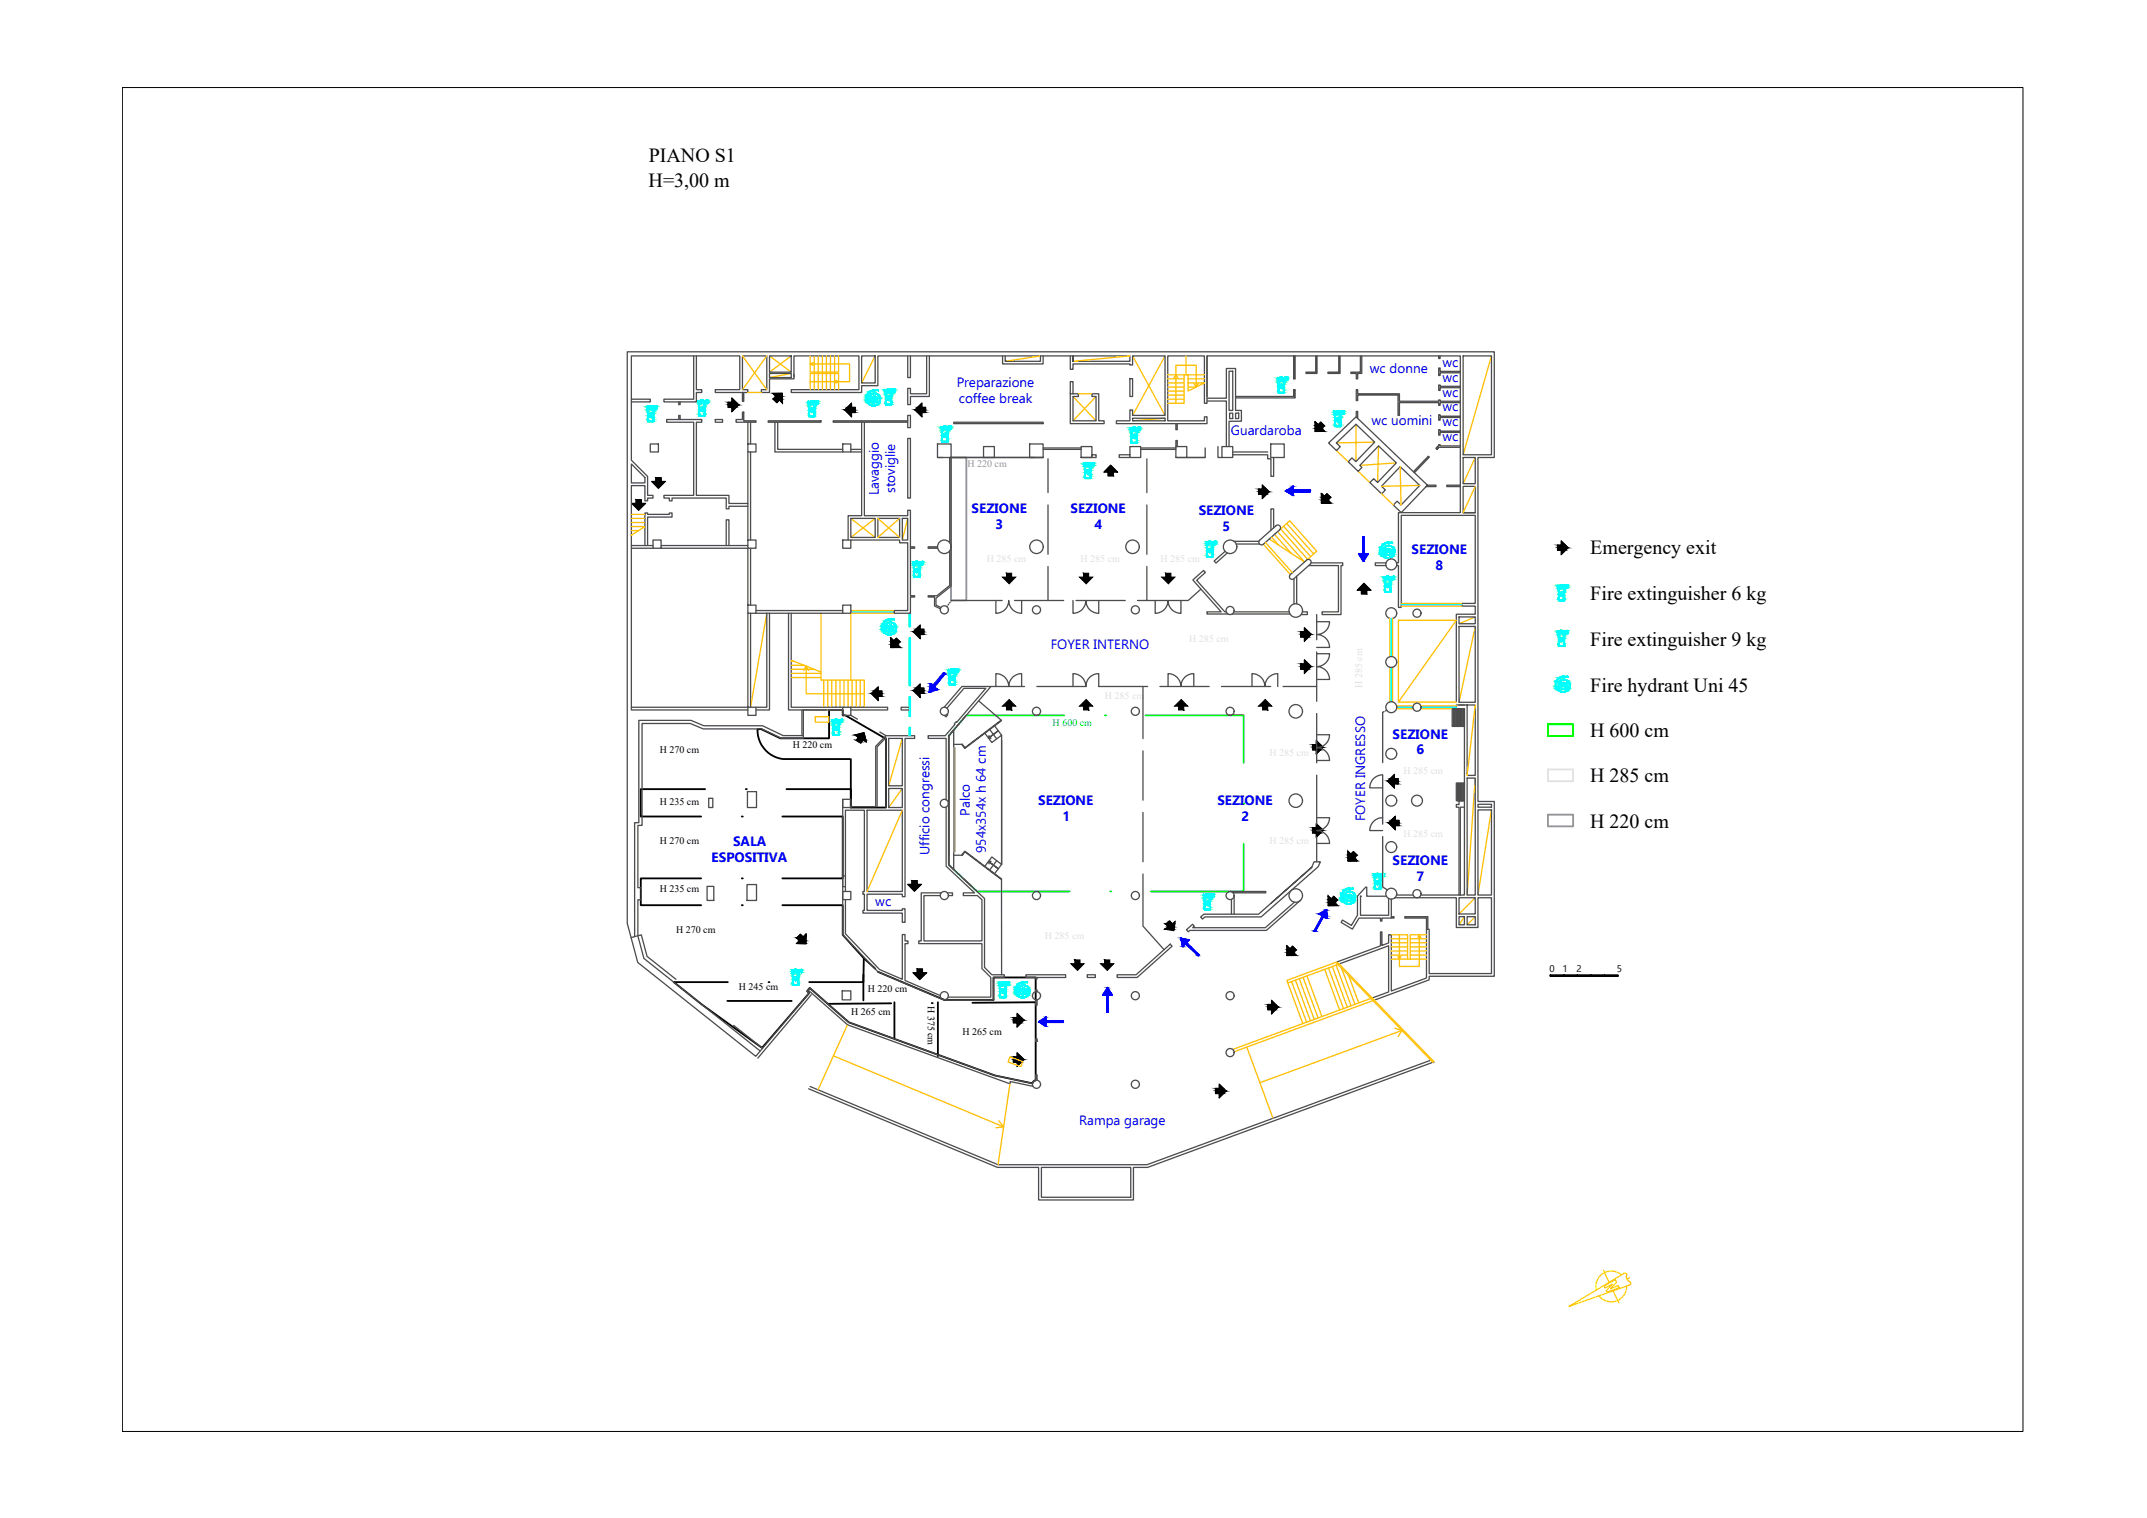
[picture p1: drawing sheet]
<svg xmlns="http://www.w3.org/2000/svg" width="420mm" height="297mm" viewBox="0 0 420 297" stroke-linecap="round" stroke-linejoin="round" font-family="sans-serif">
<defs><g id="words">
<g font-size="3.9">
<text x="126.9" y="31.8">PIANO S1</text>
<text x="126.9" y="36.6">H=3,00 m</text>
<text x="311.2" y="108.3">Emergency exit</text>
<text x="311.2" y="117.4">Fire extinguisher 6 kg</text>
<text x="311.2" y="126.5">Fire extinguisher 9 kg</text>
<text x="311.2" y="135.4">Fire hydrant Uni 45</text>
<text x="311.2" y="144.3">H 600 cm</text>
<text x="311.2" y="153.1">H 285 cm</text>
<text x="311.2" y="162">H 220 cm</text>
</g>
<g font-size="2.6" fill="#00f">
<text x="282.3" y="71.8">wc</text>
<text x="187.2" y="75.7">Preparazione</text>
<text x="268.1" y="73.1">wc donne</text>
<text x="282.3" y="74.7">wc</text>
<text x="282.3" y="77.6">wc</text>
<text x="187.6" y="78.9">coffee break</text>
<text x="268.4" y="83.2">wc uomini</text>
<text x="282.3" y="80.5">wc</text>
<text x="282.3" y="83.4">wc</text>
<text x="240.9" y="85.1">Guardaroba</text>
<text x="282.3" y="86.3">wc</text>
<text x="172" y="96.9" transform="rotate(-90 172 96.9)">Lavaggio</text>
<text x="175.2" y="96.5" transform="rotate(-90 175.2 96.5)">stoviglie</text>
<text x="190.1" y="100.4">SEZIONE</text>
<text x="209.5" y="100.4">SEZIONE</text>
<text x="234.6" y="100.7">SEZIONE</text>
<text x="194.8" y="103.6">3</text>
<text x="214.2" y="103.5">4</text>
<text x="239.2" y="103.8">5</text>
<text x="276.3" y="108.4">SEZIONE</text>
<text x="280.9" y="111.6">8</text>
<text x="205.6" y="126.9">FOYER INTERNO</text>
<text x="272.5" y="144.5">SEZIONE</text>
<text x="277.2" y="147.6">6</text>
<text x="189.8" y="159.6" transform="rotate(-90 189.8 159.6)">Palco</text>
<text x="203.2" y="157.6">SEZIONE</text>
<text x="207.9" y="160.7">1</text>
<text x="238.2" y="157.6">SEZIONE</text>
<text x="242.9" y="160.7">2</text>
<text x="267.2" y="160.7" transform="rotate(-90 267.2 160.7)">FOYER INGRESSO</text>
<text x="143.5" y="165.5">SALA</text>
<text x="181.9" y="167.3" transform="rotate(-90 181.9 167.3)">Ufficio congressi</text>
<text x="192.9" y="166.9" transform="rotate(-90 192.9 166.9)">954x354x h 64 cm</text>
<text x="139.3" y="168.6">ESPOSITIVA</text>
<text x="272.5" y="169.3">SEZIONE</text>
<text x="277.2" y="172.4">7</text>
<text x="171.3" y="177.2">wc</text>
<text x="211.2" y="220.1">Rampa garage</text>
</g>
<text font-size="2" fill="#969696" x="189.3" y="91.3">H 220 cm</text>
<text font-size="2" fill="#e1e1e1" x="216.2" y="136.7">H 285 cm</text>
<text font-size="2" fill="#0f0" x="206" y="142">H 600 cm</text>
<g font-size="2">
<text x="129.1" y="147.4">H 270 cm</text>
<text x="155.1" y="146.4">H 220 cm</text>
<text x="129.1" y="157.6">H 235 cm</text>
<text x="129.1" y="165.1">H 270 cm</text>
<text x="129.1" y="174.5">H 235 cm</text>
<text x="132.3" y="182.7">H 270 cm</text>
<text x="144.6" y="193.8">H 245 cm</text>
<text x="169.8" y="194.1">H 220 cm</text>
<text x="181.6" y="196.8" transform="rotate(90 181.6 196.8)">H 375 cm</text>
<text x="166.6" y="198.6">H 265 cm</text>
<text x="188.3" y="202.5">H 265 cm</text>
</g>
<g font-size="1.9">
<text x="303.2" y="190.1">0</text>
<text x="305.8" y="190.1">1</text>
<text x="308.5" y="190.1">2</text>
<text x="316.4" y="190.1">5</text>
</g>
</g></defs>
<!-- layer: RIQUADRO -->
<path d="M138 154.4h-12.6v5.4h11.8M153.1 159.8h11.8v12.1h-11.8M153.9 154.4h12.6v3.6M137.2 171.9h-11.8v5.2h11.8M153.1 177.1h11.8v5.8l4.1 4.6v4.7h-10.6M142.4 192.2h-10.5l5.5 4.4 11.7 8.4 9.3-10.7-.4-.3 .5-.7 3.5 3.1 12.4-.1M190.3 196.2l12.4-.1v15.3l-.4 .2-.3 .4-7.3-1.6-28.6-10.3-4.1-3.7" fill="none" stroke="#000" stroke-width=".36"/>
<g fill="#000">
<circle cx="145.2" cy="159.8" r=".18"/>
<circle cx="146" cy="154.4" r=".18"/>
<circle cx="145.2" cy="171.9" r=".18"/>
<circle cx="145.2" cy="177.1" r=".18"/>
<circle cx="150.4" cy="192.2" r=".18"/>
<circle cx="182.3" cy="196.3" r=".18"/>
</g>
<!-- layer: SIMBOLI -->
<path d="M313.8 248.5l1.1 2.4M313.9 251.7l2.2-1.3 .2 .5-1.1 1.3 1.5-.6 .2 .4-2.4 .9-.2-.4 1.2-1.2-1.4 .7zM315.7 252.6l1.1 2.3M317.3 249.5a3 3 0 0 0-3.5-.4 3 3 0 0 0-1.4 3.3M317.8 249.2l-10.7 6.4 11.8-4.1M317.8 249.2a.33 .33 0 0 1 .5 .2M318.3 249.3a1.39 1.39 0 0 0 .8 1.6 .32 .32 0 0 1-.2 .5M318.3 251.6a3 3 0 0 1-2 3 3 3 0 0 1-3.4-1M318.9 250l-.5 .3" fill="none" stroke="#ff0" stroke-width=".25"/>
<!-- layer: TESTI -->
<g fill="#00f" stroke="#00f" stroke-width=".2">
<path d="M204.6 199.1h.1z"/>
<path d="M203.4 199.8h4.7z"/>
<path d="M203.3 200h4.8z"/>
<path d="M203.4 200h4.7z"/>
<path d="M203.4 200.1h4.7z"/>
<path d="M204.6 200.8h.1z"/>
<path d="M259.5 178.1h.1z"/>
<path d="M259.6 179.7h.1z"/>
<path d="M257.2 182.2h.2z"/>
<path d="M253 95.2h.1z"/>
<path d="M251.8 96h4.6z"/>
<path d="M251.7 96.2h4.7z"/>
<path d="M252.9 96.9h.2z"/>
<path d="M231.4 185.2h.1z"/>
<path d="M184.7 131.9h.3z"/>
<path d="M181.8 135.4h.2z"/>
<path d="M266.7 105h.2zM266.7 105h.2z"/>
<path d="M266.7 105h.2zM266.7 105h.2zM266.7 105h.2zM266.7 105h.2zM266.7 105h.2zM266.7 105h.2z"/>
<path d="M266.7 105h.3zM266.7 105h.3z"/>
<path d="M266.7 105l.3 .1zM266.7 105l.3 .1zM266.7 105.1h.3zM266.7 105.1h.3zM266.7 105.1h.3zM266.7 105.1h.3z"/>
<path d="M266.7 105.1h.3zM266.7 105.1h.3z"/>
<path d="M266.7 105.1l.3 3.3v-3.3zM266.7 105.1l.3 3.3h-.3z"/>
<path d="M266 108.4h1.7zM266 108.4h1.7z"/>
<path d="M266 108.4h1.7zM266 108.4h1.7zM265.9 108.4h1.8zM265.9 108.4h1.8zM265.9 108.4h1.8zM265.9 108.4h1.8z"/>
<path d="M265.9 108.4h1.8zM265.9 108.4h1.8z"/>
<path d="M265.9 108.4h1.8zM265.9 108.4h1.8zM265.9 108.4h1.8zM265.9 108.4h1.8z"/>
<path d="M265.9 108.4h1.8zM265.9 108.4h1.8zM265.9 108.4h1.8zM265.9 108.4h1.8z"/>
<path d="M265.9 108.4l1.8 .1zM265.9 108.4l1.8 .1zM265.9 108.5h1.8zM265.9 108.5h1.8z"/>
<path d="M265.9 108.5l1 1.3 .8-1.3zM265.9 108.5l1 1.3z"/>
<path d="M204.6 199.1h.1zM204.6 199.1h.1zM204.6 199.1h.1z"/>
<path d="M204.6 199.1h.1zM204.6 199.1h.1zM204.6 199.1h.1z"/>
<path d="M204.6 199.1l.1 .7v-.7zM203.5 199.8l1.1-.7 .1 .7z"/>
<path d="M203.5 199.8h4.6zM203.5 199.8h4.6zM203.5 199.8h4.6zM203.5 199.8h4.6z"/>
<path d="M203.5 199.8h4.6zM203.5 199.8h4.6z"/>
<path d="M203.5 199.8h4.6zM203.4 199.8h4.7z"/>
<path d="M203.4 199.8h4.7zM203.4 199.8h4.7z"/>
<path d="M203.4 199.8h4.7zM203.4 199.8h4.7zM203.4 199.8h4.7zM203.4 199.8h4.7z"/>
<path d="M203.4 199.8h4.7zM203.4 199.8h4.7zM203.4 199.8h4.7z"/>
<path d="M203.4 199.8l4.7 .1zM203.4 199.8l4.7 .1zM203.3 199.9h4.8z"/>
<path d="M203.3 199.9h4.8zM203.3 199.9h4.8zM203.3 199.9h4.8zM203.3 199.9h4.8zM203.3 199.9h4.8z"/>
<path d="M203.3 199.9h4.8zM203.3 199.9h4.8zM203.3 199.9h4.8zM203.3 199.9h4.8z"/>
<path d="M203.3 199.9h4.8zM203.3 199.9h4.8zM203.3 199.9h4.8zM203.3 199.9h4.8z"/>
<path d="M203.3 199.9l4.8 .1zM203.3 199.9l4.8 .1zM203.3 200h4.8zM203.3 200h4.8zM203.3 200h4.8zM203.3 200h4.8zM203.3 200h4.8z"/>
<path d="M203.3 200h4.8zM203.3 200h4.8zM203.4 200h4.7z"/>
<path d="M203.4 200l4.7 .1zM203.4 200l4.7 .1zM203.4 200.1h4.7zM203.4 200.1h4.7z"/>
<path d="M203.4 200.1h4.7zM203.4 200.1h4.7z"/>
<path d="M203.4 200.1h4.7zM203.4 200.1h4.7zM203.4 200.1h4.7z"/>
<path d="M203.5 200.1h4.6zM203.5 200.1h4.6zM203.5 200.1h4.6zM203.5 200.1h4.6zM203.5 200.1h4.6zM203.5 200.1h4.6z"/>
<path d="M203.5 200.1l1.2 .7v-.7zM203.5 200.1l1.2 .7zM204.6 200.8h.1z"/>
<path d="M204.6 200.8h.1zM204.6 200.8h.1zM204.6 200.8h.1zM204.6 200.8h.1z"/>
<path d="M216.7 193.3l.9 1.3zM216.7 193.3l.9 1.3h-1.8z"/>
<path d="M215.8 194.6h1.8zM215.8 194.6h1.8zM215.8 194.6h1.8zM215.8 194.6h1.8z"/>
<path d="M215.8 194.6l1.8 .1zM215.8 194.6l1.8 .1zM215.8 194.7h1.8zM215.8 194.7h1.8zM215.8 194.7h1.8zM215.8 194.7h1.8z"/>
<path d="M215.8 194.7h1.8zM215.8 194.7h1.8z"/>
<path d="M215.8 194.7h1.8zM215.8 194.7h1.8zM215.8 194.7h1.8zM215.8 194.7h1.8z"/>
<path d="M215.8 194.7h1.8zM215.8 194.7h1.8z"/>
<path d="M215.8 194.7h1.8zM215.8 194.7h1.8zM215.9 194.7h1.7zM215.9 194.7h1.7z"/>
<path d="M216.6 194.7l.3 3.3v-3.3zM216.6 194.7l.3 3.3h-.3z"/>
<path d="M216.6 198h.3zM216.6 198h.3zM216.6 198h.3zM216.6 198h.3z"/>
<path d="M216.6 198h.3zM216.6 198h.3zM216.6 198h.3zM216.6 198h.3z"/>
<path d="M216.6 198h.3zM216.6 198h.2zM216.6 198h.2zM216.6 198h.2z"/>
<path d="M216.6 198l.2 .1zM216.6 198l.2 .1z"/>
<path d="M216.6 198.1h.2zM216.6 198.1h.2zM216.6 198.1h.2zM216.6 198.1h.2z"/>
<path d="M259.5 178.1h.1zM259.5 178.1h.1z"/>
<path d="M259.5 178.1l.2 .7-.1-.7zM258.2 178.8l1.3-.7 .2 .7z"/>
<path d="M258.2 178.8h1.5zM258.2 178.8h1.5zM258.1 178.8h1.6zM258.1 178.8h1.6zM258.1 178.8h1.6zM258.1 178.8h1.6z"/>
<path d="M258.1 178.8h1.6zM258.1 178.8h1.6zM258.1 178.8h1.6zM258.1 178.8h1.6z"/>
<path d="M258.1 178.8h1.6zM258.1 178.8h1.6zM258.1 178.8h1.6zM258.1 178.8h1.6z"/>
<path d="M258.1 178.8l1.6 .1zM258.1 178.8l1.6 .1zM258.1 178.9h1.6zM258.1 178.9h1.6zM258.1 178.9h1.6zM258.1 178.9h1.6z"/>
<path d="M258.1 178.9h1.6zM258.1 178.9h1.6z"/>
<path d="M258.2 178.9l1.5 .3v-.3zM258.2 178.9l1.5 .3h-.9z"/>
<path d="M258.8 179.2l.9 .2v-.2zM258.8 179.2l.9 .2h-1z"/>
<path d="M259 179.4l.7 .3v-.3zM259 179.4l.7 .3zM259.6 179.7h.1z"/>
<path d="M259.6 179.7h.1zM259.6 179.7h.1z"/>
<path d="M259.6 179.7h.1zM259.6 179.7h.1z"/>
<path d="M258.7 179.4l-1.2 2.7 1.5-2.7zM258.7 179.4l-1.2 2.7h-.3zM257.2 182.1h.3zM257.2 182.1h.3zM257.2 182.1h.3zM257.2 182.1h.3z"/>
<path d="M257.2 182.1h.3zM257.2 182.1h.3zM257.2 182.1h.3zM257.2 182.1h.3z"/>
<path d="M257.2 182.1l.3 .1zM257.2 182.1l.3 .1zM257.2 182.2h.3zM257.2 182.2h.3zM257.2 182.2h.3zM257.2 182.2h.3z"/>
<path d="M257.2 182.2h.3zM257.2 182.2h.2zM257.2 182.2h.2z"/>
<path d="M257.2 182.2h.2zM257.2 182.2l.2 .1z"/>
<path d="M253 95.2h.1zM252.9 95.2h.2z"/>
<path d="M252.9 95.2h.2zM252.9 95.2h.2z"/>
<path d="M252.9 95.2l.2 .7v-.7zM251.8 95.9l1.1-.7 .2 .7z"/>
<path d="M251.8 95.9h4.6zM251.8 95.9h4.6z"/>
<path d="M251.8 95.9h4.6zM251.8 95.9h4.6zM251.8 95.9h4.6zM251.8 95.9h4.6zM251.8 95.9h4.6zM251.8 95.9h4.6z"/>
<path d="M251.8 95.9h4.6zM251.8 95.9h4.6z"/>
<path d="M251.8 95.9l4.6 .1zM251.8 95.9l4.6 .1zM251.8 96h4.6z"/>
<path d="M251.8 96h4.6zM251.7 96h4.7z"/>
<path d="M251.7 96h4.7zM251.7 96h4.7z"/>
<path d="M251.7 96h4.7zM251.7 96h4.7zM251.7 96h4.7zM251.7 96h4.7z"/>
<path d="M251.7 96h4.7zM251.7 96h4.7zM251.6 96h4.8zM251.6 96h4.8zM251.6 96h4.8zM251.6 96h4.8z"/>
<path d="M251.6 96l4.8 .1zM251.6 96l4.8 .1zM251.6 96.1h4.8zM251.6 96.1h4.8z"/>
<path d="M251.6 96.1h4.8zM251.6 96.1h4.8zM251.6 96.1h4.8zM251.6 96.1h4.8zM251.6 96.1h4.8zM251.6 96.1h4.8z"/>
<path d="M251.6 96.1h4.8zM251.6 96.1h4.8zM251.7 96.1h4.7zM251.7 96.1h4.7z"/>
<path d="M251.7 96.1h4.7zM251.7 96.1h4.7z"/>
<path d="M251.7 96.1l4.7 .1zM251.7 96.1l4.7 .1zM251.7 96.2h4.7z"/>
<path d="M251.8 96.2h4.6zM251.8 96.2h4.6zM251.8 96.2h4.6zM251.8 96.2h4.6z"/>
<path d="M251.8 96.2h4.6zM251.8 96.2h4.6zM251.8 96.2h4.6zM251.8 96.2h4.6z"/>
<path d="M251.8 96.2h4.6zM251.8 96.2h4.6z"/>
<path d="M251.8 96.2h4.6zM251.8 96.2h4.6zM251.8 96.2h4.6zM251.8 96.2h4.6z"/>
<path d="M251.8 96.2l1.3 .7v-.7zM251.8 96.2l1.3 .7z"/>
<path d="M252.9 96.9h.2zM252.9 96.9h.2zM252.9 96.9h.2z"/>
<path d="M253 96.9l.1 .1zM253 96.9l.1 .1z"/>
<path d="M231.1 183.6h.1zM231.1 183.6h.1z"/>
<path d="M231.1 183.6h.2zM231.1 183.6h.2z"/>
<path d="M231.1 183.6h.2zM231.1 183.6h.2z"/>
<path d="M231.1 183.6h.2zM231.1 183.6h.2z"/>
<path d="M231.1 183.6h.3zM231.1 183.6h.3z"/>
<path d="M231.1 183.6h.3zM231.1 183.6h.3z"/>
<path d="M231.1 183.6l1.6 .3zM231.1 183.6l1.6 .3h-1.6z"/>
<path d="M231.1 183.9h1.6zM231.1 183.9h1.6zM231.1 183.9h1.6zM231.1 183.9h1.6z"/>
<path d="M231.1 183.9h1.6zM231.1 183.9h1.6z"/>
<path d="M231.1 183.9h1.6zM231.1 183.9h1.6zM231.1 183.9h1.6zM231.1 183.9h1.6z"/>
<path d="M231.1 183.9h1.6zM231.1 183.9h1.6zM231.1 183.9h1.6zM231.1 183.9h1.6z"/>
<path d="M231.1 183.9l1.6 .1zM231.1 183.9l1.6 .1zM231.1 184h1.6z"/>
<path d="M231.1 184h1.6zM231.1 184h1.6zM231.1 184h1.6z"/>
<path d="M231.1 184h1.6zM231.1 184h1.6z"/>
<path d="M231.1 184l1.1 .5 .5-.5zM231.1 184l1.1 .5h-.9z"/>
<path d="M231.3 184.5l1.1 .2-.2-.2zM231.3 184.5l1.1 .2h-1.1z"/>
<path d="M232 184.7l.9 .5-.5-.5zM232 184.7l.9 .5h-.4z"/>
<path d="M231.3 184.7l.2 .5 .5-.5zM231.3 184.7l.2 .5zM231.4 185.2h.1zM231.4 185.2h.1z"/>
<path d="M232.5 185.2l2.1 1.6-1.7-1.6zM232.5 185.2l2.1 1.6h-.4zM234.2 186.8h.4zM234.2 186.8h.4z"/>
<path d="M234.2 186.8h.4zM234.2 186.8h.4zM234.2 186.8h.4z"/>
<path d="M234.2 186.8h.4zM234.2 186.8h.4zM234.2 186.8h.4z"/>
<path d="M234.2 186.8h.4zM234.2 186.8h.4zM234.3 186.8h.3zM234.3 186.8h.3z"/>
<path d="M234.3 186.8h.3zM234.3 186.8h.3z"/>
<path d="M234.3 186.8h.3zM234.3 186.8h.3zM234.3 186.8h.3zM234.3 186.8h.3z"/>
<path d="M234.3 186.8l.2 .2 .1-.2zM234.3 186.8l.2 .2z"/>
<path d="M184.8 131.7l.2 .1zM184.8 131.7l.2 .1h-.3zM184.7 131.8h.3z"/>
<path d="M184.7 131.8h.3zM184.7 131.8h.3zM184.7 131.8h.3z"/>
<path d="M184.7 131.8h.3zM184.7 131.8h.3z"/>
<path d="M184.7 131.8h.3zM184.7 131.8h.3zM184.7 131.8h.3zM184.7 131.8h.3z"/>
<path d="M184.7 131.8l.3 .1zM184.7 131.8l.3 .1zM184.6 131.9h.4z"/>
<path d="M184.6 131.9h.4zM184.6 131.9h.4z"/>
<path d="M184.6 131.9h.4zM184.6 131.9h.4z"/>
<path d="M182 133.8h.1zM182 133.8h.1z"/>
<path d="M184.6 131.9l-1.2 1.9 1.6-1.9zM184.6 131.9l-1.2 1.9h-.4z"/>
<path d="M182 133.8h.2zM182 133.8h.2z"/>
<path d="M183 133.8v.4l.4-.4zM183 133.8v.4h-.3z"/>
<path d="M182 133.8l.7 .4zM182 133.8l.7 .4h-.7z"/>
<path d="M182 134.2l.9 .2 .1-.2zM182 134.2l.9 .2h-.9z"/>
<path d="M182 134.4l1.4 .5-.5-.5zM182 134.4l1.4 .5h-1.5zM181.9 134.9h1.5zM181.9 134.9h1.5z"/>
<path d="M181.9 134.9h1.5zM181.9 134.9h1.5z"/>
<path d="M181.9 134.9h1.6zM181.9 134.9h1.6zM181.9 134.9h1.6zM181.9 134.9h1.6z"/>
<path d="M181.9 134.9h1.6zM181.9 134.9h1.6zM181.9 134.9h1.6zM181.9 134.9h1.6z"/>
<path d="M181.9 134.9h1.5zM181.9 134.9h1.6z"/>
<path d="M181.9 134.9h1.5zM181.9 134.9h1.5zM181.9 134.9h1.5zM181.9 134.9h1.5z"/>
<path d="M181.9 134.9h1.5zM181.9 134.9h1.5z"/>
<path d="M181.9 134.9l1.5 .1zM181.9 134.9l1.5 .1z"/>
<path d="M181.9 135l.2 .4 1.3-.4zM181.9 135l.2 .4h-.3z"/>
<path d="M181.8 135.4h.3zM181.8 135.4h.2z"/>
<path d="M181.8 135.4h.2zM181.8 135.4h.2z"/>
<path d="M181.8 135.4h.2zM181.8 135.4h.2z"/>
<path d="M181.8 135.4h.2zM181.8 135.4h.2z"/>
</g>
<g fill="none" stroke="#00f" stroke-width=".25">
<path d="M251.7 96l1.3-.8 .1 .7h3.3v.3M251.7 96l1.3 1M256.4 96.2h-3.3l-.1 .7M265.9 108.5l.9 1.3M266 108.4l-.1 .1M266.7 105h.2M266.7 105v3.4h-.7M266.8 109.8h.1M266.9 105l.1 3.4h.7M267.7 108.4v.1M267.7 108.5l-.8 1.3M182.7 134.2l-.6-.4-.2 1.6 1.5-.4"/>
<path d="M182.9 134.4l.5 .5M183.4 134.9h.1M184.7 132l-2.1 2.5M184.7 132l-.2-.2-2.1 2.6M259.6 178l-1.5 .8 .7 .4-1.6 2.9M259.6 178h.1M259.6 178.1l.1 1.6-.7-.3-1.6 2.9-.2-.2M203.3 199.9l1.4 .9v-.7l3.4-.1M208.1 199.8h-3.4v-.8l-1.4 .9M208.1 199.8h.1M208.1 199.8v.2M215.8 194.6l.8 .1v3.3l.2 .1 .1-3.4h.7"/>
<path d="M216.7 193.3l-.9 1.3M216.7 193.3h.1M216.8 193.3l.8 1.4M231.1 183.6l.5 1.6M231.1 183.6l1.6 .4M231.5 185.2l.5-.5 2.5 2.3M232.7 184l-.5 .5 2.4 2.3-.1 .2"/>
</g>
<!-- layer: RIQUADRO -->
<path d="M240.7 140h2.7" fill="none" stroke="#000" stroke-width=".25"/>
<path d="M189.1 140h19.2" fill="none" stroke="#0f0" stroke-width=".36"/>
<circle cx="216.2" cy="140" r=".18" fill="#0f0"/>
<path d="M224.2 140h19.2v9.3" fill="none" stroke="#0f0" stroke-width=".36"/>
<circle cx="243.4" cy="157.2" r=".18" fill="#0f0"/>
<path d="M243.4 165.2v9.2h-18.2" fill="none" stroke="#0f0" stroke-width=".36"/>
<circle cx="217.3" cy="174.4" r=".18" fill="#0f0"/>
<path d="M189.1 140l-3.4 4v25.2l5.5 5.2h18.1M302.9 141.7h5v2.3h-5z" fill="none" stroke="#0f0" stroke-width=".36"/>
<!-- layer: 0 -->
<g fill="#000" stroke="#000" stroke-width=".2">
<path d="M143.2 77.9l.8 .8h-.8zM143.2 79.7h.8l-.8 .8zM151.5 78.3h1.1l-.6 .5zM152.6 78.3l.5 .5zM152.6 78.3h.5v.5zM151.3 77h1.8zM166.6 78.9v.8h-.8zM179.6 79.7l.8-.8v.8zM123.7 98.5h2.6l-1.3 1.3zM127.6 94.2h2.6l-1.4 1.3zM165.8 80.7h.8v.8zM179.6 80.7h.8v.8z"/>
<path d="M217.3 91l1.4 1.4h-2.6zM247 94.9l.8 .8h-.8zM247 96.7h.8l-.8 .8zM257.4 83.8h1.3l.5 .6zM258.5 82.6l.5 .5h-1.1zM258.6 97.9h1.3l.5 .5zM259.7 96.6l.5 .5h-1zM196.2 112.9h2.6l-1.3 1.3zM211.3 112.9h2.5l-1.2 1.3zM227.3 112.9h2.6l-1.3 1.3zM266.9 114.2l1.3 1.3h-2.6zM305.5 105.9l.9 .8h-.9z"/>
<path d="M305.5 107.7h.8l-.8 .8zM171 136.2h.8v.8zM171 135.2l.8-.8v.8zM174.3 126.1h1.3l.6 .6zM175.4 124.9l.5 .5h-1zM179.3 124.1h.8v.8zM179.3 135.7h.8v.7zM179.2 123.1l.9-.7v.7zM179.2 134.6l.9-.7v.7zM197.5 136.9l1.3 1.3h-2.6zM211.3 138.2l1.3-1.3 1.2 1.3zM229.9 138.2l1.3-1.3 1.2 1.3z"/>
<path d="M247.6 136.9l1.3 1.3h-2.6zM255.3 129.1l.8 .8h-.8zM255.3 130.9h.8l-.8 .8zM255.3 122.9l.8 .7h-.8zM255.3 124.7h.8l-.8 .7zM167.6 144.9h1.2l-.2 .3zM168.9 144.8h.5v.1zM167.3 143.8l1.8-.4 .1 .4zM257.6 144.9l.8 .8h-.8zM257.6 146.7h.8l-.8 .8zM272.1 153.4h.8v.8zM272.1 152.4l.8-.8v.8z"/>
<path d="M272.2 160.5l.8-.7v.7zM177.7 173.1h2.6l-1.3 1.3zM257.6 161.2l.8 .8h-.8zM257.6 163h.8l-.8 .8zM259.9 176.6h1.3l.6 .6zM261 175.4l.5 .5h-1zM263.8 167.9h1.3l.5 .5zM264.9 166.6l.5 .6h-1.1zM272.3 161.6h.7v.7zM156.4 184.1h1.3v.5zM156.1 183.4l.5-.6 .6 .6zM178.7 190.4h2.6l-1.3 1.3z"/>
<path d="M199.1 198.3l.8 .8h-.8zM209.6 188.6h2.5l-1.2 1.3zM215.4 188.6h2.6l-1.3 1.3zM228.5 181.4h1.3v.4zM228.7 180.3l.2-.1 .1 .1zM229.3 180.8l.7-.5-.1 .5zM248.8 195.8l.8 .8h-.8zM248.8 197.6h.8l-.8 .8zM251.8 186.4h1.3l.6 .6zM252.9 185.2l.6 .5h-1.1zM199.1 200.1h.7l-.7 .8zM199.1 206l.8 .8h-.8z"/>
<path d="M199.1 207.8h.7l-.7 .8zM238.6 212.2l.8 .8h-.8zM238.6 214h.8l-.8 .8z"/>
<path d="M142.5 78.7l2.1 .5-.6-.5zM142.5 78.7l2.1 .5h-2.1z"/>
<path d="M142.5 79.2l1.5 .5 .6-.5zM142.5 79.2l1.5 .5h-1.5z"/>
<path d="M151.3 77l1.8 .5v-.5zM151.3 77l1.8 .5h-1.3z"/>
<path d="M151.8 77.5l1.3 .6v-.6zM151.8 77.5l1.3 .6h-1.8z"/>
<path d="M151.3 78.1l1.8 .2v-.2zM151.3 78.1l1.8 .2h-1.6z"/>
<path d="M165.8 79.7l1.6 .5v-.5zM165.3 80.2l.5-.5 1.6 .5z"/>
<path d="M179.6 79.7l1.5 .5v-.5zM179.6 79.7l1.5 .5h-2z"/>
<path d="M124.5 97.8l1 .7v-.7zM124.5 97.8l1 .7h-1z"/>
<path d="M128.4 93.5l1 .7v-.7zM128.4 93.5l1 .7h-1z"/>
<path d="M165.3 80.2l2.1 .5v-.5zM165.3 80.2l2.1 .5h-1.6z"/>
<path d="M179.1 80.2l2 .5v-.5zM179.1 80.2l2 .5h-1.5z"/>
<path d="M216.9 92.4l1 .7v-.7zM216.9 92.4l1 .7h-1z"/>
<path d="M246.3 95.7l2.1 .5-.6-.5zM246.3 95.7l2.1 .5h-2.1z"/>
<path d="M246.3 96.2l1.5 .5 .6-.5zM246.3 96.2l1.5 .5h-1.5z"/>
<path d="M257.4 83.8v.6h1.8zM257.4 84.4h1.8z"/>
<path d="M257.4 82.6l.5 .5zM257.4 82.6l.5 .5h-.5z"/>
<path d="M258.6 97.9v.5h1.8zM258.6 98.4h1.8z"/>
<path d="M258.6 96.6l.6 .5zM258.6 96.6l.6 .5h-.6z"/>
<path d="M257.4 83.1l1.8 .2-.2-.2zM257.4 83.1l1.8 .2h-1.8z"/>
<path d="M257.4 83.3l1.3 .5 .5-.5zM257.4 83.3l1.3 .5h-1.3z"/>
<path d="M258.6 97.1l1.8 .2-.2-.2zM258.6 97.1l1.8 .2h-1.8z"/>
<path d="M258.6 97.3l1.3 .6 .5-.6zM258.6 97.3l1.3 .6h-1.3z"/>
<path d="M197 112.2l1 .7v-.7zM197 112.2l1 .7h-1z"/>
<path d="M212 112.2l1 .7v-.7zM212 112.2l1 .7h-1z"/>
<path d="M228.1 112.2l1 .7v-.7zM228.1 112.2l1 .7h-1z"/>
<path d="M266.4 115.5l1 .7v-.7zM266.4 115.5l1 .7h-1z"/>
<path d="M304.8 106.7l2.1 .5-.5-.5zM304.8 106.7l2.1 .5h-2.1z"/>
<path d="M304.8 107.2l1.5 .5 .6-.5zM304.8 107.2l1.5 .5h-1.5z"/>
<path d="M171 135.2l1.6 .5v-.5zM171 135.2l1.6 .5h-2.1z"/>
<path d="M170.5 135.7l2.1 .5v-.5zM170.5 135.7l2.1 .5h-1.6z"/>
<path d="M174.3 126.1v.6h1.9zM174.3 126.7h1.9z"/>
<path d="M174.3 124.9l.6 .5zM174.3 124.9l.6 .5h-.6z"/>
<path d="M174.3 125.4l1.8 .2-.2-.2zM174.3 125.4l1.8 .2h-1.8z"/>
<path d="M174.3 125.6l1.3 .5 .5-.5zM174.3 125.6l1.3 .5h-1.3z"/>
<path d="M179.2 123.1l1.6 .5v-.5zM179.2 123.1l1.6 .5h-2.1z"/>
<path d="M178.7 123.6l2.1 .5v-.5zM178.7 123.6l2.1 .5h-1.5z"/>
<path d="M179.2 134.6l1.6 .5v-.5zM179.2 134.6l1.6 .5h-2.1z"/>
<path d="M178.7 135.1l2.1 .6v-.6zM178.7 135.1l2.1 .6h-1.5z"/>
<path d="M197 138.2l1 .7v-.7zM197 138.2l1 .7h-1z"/>
<path d="M212 138.2l1 .7v-.7zM212 138.2l1 .7h-1z"/>
<path d="M230.6 138.2l1.1 .7v-.7zM230.6 138.2l1.1 .7h-1.1z"/>
<path d="M247.1 138.2l1 .7v-.7zM247.1 138.2l1 .7h-1z"/>
<path d="M254.5 129.9l2.1 .5-.5-.5zM254.5 129.9l2.1 .5h-2.1z"/>
<path d="M254.5 123.6l2.1 .5-.5-.5zM254.5 123.6l2.1 .5h-2.1z"/>
<path d="M254.5 130.4l1.6 .5 .5-.5zM254.5 130.4l1.6 .5h-1.6z"/>
<path d="M254.5 124.1l1.6 .6 .5-.6zM254.5 124.1l1.6 .6h-1.6z"/>
<path d="M167.6 144.9l.5 .3h.5zM168.1 145.2h.5l-.1 .2z"/>
<path d="M168.9 144.8l.5 .1zM169 144.9h.4l.1 .3z"/>
<path d="M167.7 144.8l1.1 .1 .1-.1zM167.7 144.8l1.1 .1h-1.2z"/>
<path d="M167.3 143.8l2 .4-.1-.4zM167.3 143.8l2 .4h-1.3z"/>
<path d="M168 144.2l1.4 .6-.1-.6zM168 144.2l1.4 .6h-1.7z"/>
<path d="M256.9 145.7l2 .5-.5-.5zM256.9 145.7l2 .5h-2z"/>
<path d="M256.9 146.2l1.5 .5 .5-.5zM256.9 146.2l1.5 .5h-1.5z"/>
<path d="M272.1 152.4l1.5 .5v-.5zM271.6 152.9l.5-.5 1.5 .5z"/>
<path d="M271.6 152.9l2 .5v-.5zM271.6 152.9l2 .5h-1.5z"/>
<path d="M178.5 172.3l1 .8v-.8zM178.5 172.3l1 .8h-1z"/>
<path d="M256.9 162l2 .5-.5-.5zM256.9 162l2 .5h-2z"/>
<path d="M256.9 162.5l1.5 .5 .5-.5zM256.9 162.5l1.5 .5h-1.5z"/>
<path d="M259.9 176.6v.6h1.9zM259.9 177.2h1.9z"/>
<path d="M259.9 175.4l.6 .5zM259.9 175.4l.6 .5h-.6z"/>
<path d="M259.9 175.9l1.8 .2-.2-.2zM259.9 175.9l1.8 .2h-1.8z"/>
<path d="M259.9 176.1l1.3 .5 .5-.5zM259.9 176.1l1.3 .5h-1.3z"/>
<path d="M263.8 167.9v.5h1.8zM263.8 168.4h1.8z"/>
<path d="M263.8 166.6l.5 .6zM263.8 166.6l.5 .6h-.5z"/>
<path d="M263.8 167.2l1.8 .2-.2-.2zM263.8 167.2l1.8 .2h-1.8z"/>
<path d="M263.8 167.4l1.3 .5 .5-.5zM263.8 167.4l1.3 .5h-1.3z"/>
<path d="M272.2 160.5l1.6 .5v-.5zM271.7 161l.5-.5 1.6 .5z"/>
<path d="M271.7 161l2.1 .6v-.6zM271.7 161l2.1 .6h-1.5z"/>
<path d="M156.4 184.1l-.5 .5h1.8zM155.9 184.6l1.8 .1z"/>
<path d="M157.7 182.8v.6zM157.7 182.8v.6h-.5z"/>
<path d="M156.1 183.4l1.6 .1v-.1zM156.1 183.4l1.6 .1h-1.8z"/>
<path d="M155.9 183.5l1.8 .6v-.6zM155.9 183.5l1.8 .6h-1.3z"/>
<path d="M179.5 189.6l1 .8v-.8zM179.5 189.6l1 .8h-1z"/>
<path d="M198.3 199.1l2.1 .5-.5-.5zM198.3 199.1l2.1 .5h-2.1z"/>
<path d="M198.3 199.6l1.5 .5 .6-.5zM198.3 199.6l1.5 .5h-1.5z"/>
<path d="M210.3 187.8l1.1 .8v-.8zM210.3 187.8l1.1 .8h-1.1z"/>
<path d="M216.2 187.8l1 .8v-.8zM216.2 187.8l1 .8h-1z"/>
<path d="M228.1 180.8h1.2zM228.1 180.8h1.2z"/>
<path d="M227.9 181.8h1.9l-1.3-.4zM227.9 181.8h1.9l-.1 .3z"/>
<path d="M228.7 180.3l.6 .5-.3-.5zM228.1 180.8l.6-.5 .6 .5z"/>
<path d="M229.3 180.8h.6zM229.3 180.8h.6z"/>
<path d="M228.1 180.8l1.7 .6 .1-.6zM228.1 180.8l1.7 .6h-1.3z"/>
<path d="M248.1 196.6l2.1 .4-.6-.4zM248.1 196.6l2.1 .4h-2.1z"/>
<path d="M248.1 197l1.5 .6 .6-.6zM248.1 197l1.5 .6h-1.5z"/>
<path d="M251.8 186.4v.6h1.9zM251.8 187h1.9z"/>
<path d="M251.8 185.2l.6 .5zM251.8 185.2l.6 .5h-.6z"/>
<path d="M251.8 185.7l1.8 .2-.1-.2zM251.8 185.7l1.8 .2h-1.8z"/>
<path d="M251.8 185.9l1.3 .5 .5-.5zM251.8 185.9l1.3 .5h-1.3z"/>
<path d="M303.4 190.9l2.6 .1v-.1zM303.4 190.9l2.6 .1h-2.6z"/>
<path d="M306 190.9l2.7 .1v-.1zM306 190.9l2.7 .1h-2.7z"/>
<path d="M308.7 190.9l2.6 .1v-.1zM308.7 190.9l2.6 .1h-2.6z"/>
<path d="M314 190.9l2.6 .1v-.1zM314 190.9l2.6 .1h-2.6z"/>
<path d="M198.3 206.8l2.1 .5-.5-.5zM198.3 206.8l2.1 .5h-2.1z"/>
<path d="M198.3 207.3l1.5 .5 .6-.5zM198.3 207.3l1.5 .5h-1.5z"/>
<path d="M237.9 213l2 .5-.5-.5zM237.9 213l2 .5h-2z"/>
<path d="M237.9 213.5l1.5 .5 .5-.5zM237.9 213.5l1.5 .5h-1.5z"/>
</g>
<!-- layer: Legenda -->
<g fill="none" stroke="#0ff" stroke-width=".2">
<path d="M126.6 79.5l.4 .1 .1-.2 .5 .1 1-.1v.6l-1-.1a.72 .72 0 0 1 .3 1v1.6h-1.2v-1.6a.96 .96 0 0 1 .3-1.1l-.4 .1v-.2h.2l-.2-.1zM127.2 79.5h.3v.3h-.3zM127.6 79.6l.8-.1v.4l-.8-.1zM136.7 78.4l.4 .1 .1-.2 .5 .1 .9-.1v.6l-.9-.1a.72 .72 0 0 1 .3 1v1.6h-1.2v-1.6a1.18 1.18 0 0 1 .3-1.1l-.4 .1-.1-.2h.3l-.3-.1zM136.9 79.1a.54 .54 0 0 1 .9 0v2.2h-.9zM137.2 78.4h.3v.3h-.3zM137.4 79.7h.1l-.2 .3a.29 .29 0 0 1 .3 .3 .29 .29 0 0 1-.3 .2 .29 .29 0 0 1-.2-.4zM137.7 78.5l.8-.1v.4l-.8-.1zM158.1 78.5l.5 .1 .1-.2 .5 .1 .9-.1v.6l-.9-.1a.72 .72 0 0 1 .3 1v1.6h-1.2v-1.5a1 1 0 0 1 .3-1.2l-.4 .1-.1-.1 .3-.1-.3-.1zM158.4 79.3a.49 .49 0 0 1 .7-.3l.2 .3v2.1h-.9zM158.7 78.6l.3-.1v.4h-.3zM158.8 79.9l.2-.1 .1 .1-.3 .2a.28 .28 0 0 1 .4 .3 .28 .28 0 0 1-.4 .2 .28 .28 0 0 1-.2-.4z"/>
<path d="M159.2 78.7l.8-.1v.3l-.8-.1zM170 76.7l1.1-.5v.3l-.6 .1a1.49 1.49 0 0 0-.9 1.7l.1 .2a1.23 1.23 0 0 0 1.8 .6 1.23 1.23 0 0 0 .2-1.9 .88 .88 0 0 0-1.4 .3 .88 .88 0 0 0 .8 1.2 .52 .52 0 0 0 .5-.6 .52 .52 0 0 0-.8-.3v.3l.3-.1 .1 .1a.34 .34 0 0 1-.6 0 .34 .34 0 0 1 .3-.5 .7 .7 0 0 1 .8 .9 .7 .7 0 0 1-1.2 .2 1.07 1.07 0 0 1 .3-1.7 1.07 1.07 0 0 1 1.5 .9 1.39 1.39 0 0 1-.9 1.4 1.39 1.39 0 0 1-1.6-.4l-.2-.4a1.58 1.58 0 0 1 .1-1.3zM171.2 76.3l.5 .1h-.5zM171.8 76.3h.1v.2h-.1zM173.2 76.2l.4 .1 .1-.2 .5 .1 .9-.1v.7l-.9-.2a.72 .72 0 0 1 .3 1v1.6h-1.2v-1.6a.96 .96 0 0 1 .3-1.1l-.4 .1-.1-.1 .3-.1-.2-.1zM173.4 76.9l.3-.2h.4l.3 .3v2.1h-1zM173.7 77.6a.29 .29 0 0 1 .4 0 .29 .29 0 0 1 0 .4l-.3 .3-.1-.1 .2-.2a.27 .27 0 0 1-.3-.1 .27 .27 0 0 1 .1-.3zM173.8 77.7l.1-.1 .1 .2-.2 .1zM174.2 76.4l.8-.2v.4l-.8-.1zM250 73.9l.5 .1 .1-.2 .4 .1 1-.1v.6l-.9-.1a.76 .76 0 0 1 .3 1v1.6h-1.3v-1.6a1.01 1.01 0 0 1 .4-1.1l-.5 .1v-.2h.2l-.2-.1zM250.5 74.5l.5-.1a.62 .62 0 0 1 .2 .8v1.6h-.9v-2.2zM250.6 73.9h.3v.3h-.3z"/>
<path d="M250.6 75.7l.2-.1 .1 .2h-.2zM250.7 75.3l.1-.2 .1 .1-.2 .2a.3 .3 0 0 1 .3 .5 .3 .3 0 0 1-.5 .1 .3 .3 0 0 1 0-.5zM251 74l.8-.1v.4l-.8-.1zM127 80.1l.6-.1a.62 .62 0 0 1 .2 .8v1.6h-.9v-2.2zM127.2 80.9l.2-.1h.1l-.2 .3a.3 .3 0 0 1 .3 .4 .3 .3 0 0 1-.5 .1 .3 .3 0 0 1 0-.5zM127.3 81.2l.2 .1-.2 .2-.1-.1zM184.2 83.4l.4 .2 .1-.3 .5 .2 .9-.2v.7l-.9-.1a.74 .74 0 0 1 .3 1v1.6h-1.2v-1.6a.96 .96 0 0 1 .3-1.1h-.4l-.1-.1h.3l-.2-.1zM184.4 84.2a.5 .5 0 0 1 .7-.2l.3 .2v2.1h-1zM184.8 84.9l.2-.2 .1 .1-.2 .2a.28 .28 0 0 1 .3 .3 .28 .28 0 0 1-.4 .3 .28 .28 0 0 1-.2-.4zM185.2 83.6l.8-.1v.3l-.8-.1zM212.1 90.6l.5 .1 .1-.2 .5 .1 .9-.1v.7l-.9-.2a.73 .73 0 0 1 .3 1v1.6h-1.3v-1.5a1.12 1.12 0 0 1 .4-1.2l-.5 .1v-.1l.3-.1-.3-.1zM212.4 91.4a.47 .47 0 0 1 .7-.3v.1a.62 .62 0 0 1 .2 .8v1.5h-.9z"/>
<path d="M212.7 90.6h.3v.4h-.3zM212.8 92l.1-.1 .1 .1-.2 .2a.3 .3 0 0 1 .3 .4 .3 .3 0 0 1-.5 .1 .3 .3 0 0 1 0-.5zM213.2 90.8l.8-.1v.3l-.8-.1zM221.2 83.7l.4 .1 .1-.2 .5 .1 1-.1v.6l-1-.1a.72 .72 0 0 1 .3 1v1.6h-1.2v-1.6a.96 .96 0 0 1 .3-1.1l-.4 .1v-.2h.2l-.2-.1zM221.7 84.2h.4l.3 .2v2.2h-.9v-1.7a.59 .59 0 0 1 .2-.7zM221.9 85.1l.1-.2 .1 .1-.2 .2a.28 .28 0 0 1 .3 .3 .28 .28 0 0 1-.3 .3 .28 .28 0 0 1-.2-.4zM222.2 83.8l.8-.1v.4l-.8-.1zM261.1 80.4l.4 .1 .1-.2h.4l.1 .2 .9-.2v.7l-.9-.1a.73 .73 0 0 1 .3 1v1.6h-1.2v-1.6a1.12 1.12 0 0 1 .3-1.2l-.4 .1v-.1l.2-.1h-.2zM261.5 81l.5-.1 .3 .3v2.1h-1v-2.1zM261.6 80.5h.3v.3h-.3zM261.7 82.2h.1l.1 .1-.1 .1zM261.8 81.8h.2l-.2 .2a.28 .28 0 0 1 .3 .3 .28 .28 0 0 1-.4 .3 .28 .28 0 0 1-.2-.4z"/>
<path d="M262.1 80.6l.8-.1v.3l-.8-.1zM178.7 109.9l.4 .2 .1-.3h.4l.1 .2 .9-.2v.7l-.9-.1a.73 .73 0 0 1 .3 1v1.6h-1.2v-1.6a.99 .99 0 0 1 .3-1.1h-.4v-.1l.2-.1h-.2zM178.9 110.7a.52 .52 0 0 1 .7-.2l.3 .2v2.1h-1zM179.3 110h.3v.3h-.4zM179.3 111.4l.2-.2 .1 .1-.2 .2a.28 .28 0 0 1 .3 .3 .28 .28 0 0 1-.4 .3 .28 .28 0 0 1-.2-.4zM179.7 110.1l.8-.1v.3l-.8-.1zM236 106l.4 .1 .1-.2h.4l.1 .1 1-.1v.7l-.9-.2a.73 .73 0 0 1 .2 1v1.7h-1.2v-1.6a1.1 1.1 0 0 1 .3-1.2l-.4 .1v-.1l.2-.1h-.2zM236.3 106.8a.52 .52 0 0 1 .6-.3l.3 .3v2.1h-.9zM236.6 106.1h.3v.3h-.3zM236.7 107.4l.1-.1 .1 .1-.2 .2a.28 .28 0 0 1 .3 .3 .28 .28 0 0 1-.3 .2 .28 .28 0 0 1-.2-.4zM237 106.2l.9-.1v.3l-.8-.1zM270.5 106.7l.5-.4 .7-.3v.3l-.5 .1a1.49 1.49 0 0 0-.9 1.7l.1 .2a1.23 1.23 0 0 0 1.8 .6 1.23 1.23 0 0 0 .2-1.9 .88 .88 0 0 0-1.4 .3 .88 .88 0 0 0 .7 1.2 .52 .52 0 0 0 .6-.6 .52 .52 0 0 0-.9-.3l.1 .3 .2-.1 .1 .1a.34 .34 0 0 1-.6 0 .34 .34 0 0 1 .3-.5 .68 .68 0 0 1 .9 .7 .68 .68 0 0 1-1.1 .5 1.04 1.04 0 0 1-.2-1.7 1.04 1.04 0 0 1 1.7 .4 1.38 1.38 0 0 1-.8 1.9 1.38 1.38 0 0 1-1.8-1v-.9z"/>
<path d="M270.8 112.9l.5 .1 .1-.2 .5 .1 .9-.2v.7l-.9-.1a.72 .72 0 0 1 .3 1v1.6h-1.3v-1.6a1.12 1.12 0 0 1 .4-1.1h-.5v-.1h.2l-.2-.1zM271.3 113.4h.4l.3 .2v2.2h-.9v-1.7a.63 .63 0 0 1 .2-.7zM271.4 112.9h.3v.3h-.3zM271.4 114.7l.2-.1 .1 .2h-.2zM271.5 114.3l.1-.2 .1 .1-.2 .2a.29 .29 0 0 1 .3 .4 .29 .29 0 0 1-.4 .2 .29 .29 0 0 1-.1-.5zM271.8 106.1h.6v.1h-.6zM271.9 113l.8-.1v.3l-.8-.1zM272.4 106.1h.1v.2h-.1zM304.9 114.5l.4 .1 .1-.2 .5 .1 .9-.1v.7l-.9-.2a.74 .74 0 0 1 .3 1v1.6h-1.2v-1.5a1.12 1.12 0 0 1 .3-1.2l-.4 .1-.1-.1 .3-.1-.3-.1zM305.1 115.3a.48 .48 0 0 1 .7-.3l.3 .3v2.1h-1zM305.4 114.5l.3 .1v.3h-.3zM305.5 116.3h.1l.1 .1-.2 .1z"/>
<path d="M305.5 116l.2-.2 .1 .1-.3 .2a.29 .29 0 0 1 .4 .3 .29 .29 0 0 1-.4 .3 .29 .29 0 0 1-.2-.4zM305.9 114.7l.8-.1v.3l-.8-.1zM173.2 121.5l1-.5v.3l-.6 .1a1.49 1.49 0 0 0-.8 1.7l.1 .4a1.21 1.21 0 0 0 1.9 .4 1.21 1.21 0 0 0-.1-2 .86 .86 0 0 0-1.3 .6 .86 .86 0 0 0 1 1 .51 .51 0 0 0 .3-.7 .51 .51 0 0 0-.8-.2l.1 .4 .2-.2 .1 .1a.32 .32 0 0 1-.5 0 .32 .32 0 0 1 .1-.5 .66 .66 0 0 1 1 .6 .66 .66 0 0 1-.9 .7 1.03 1.03 0 0 1-.5-1.7 1.03 1.03 0 0 1 1.7 .2 1.37 1.37 0 0 1-.8 2 1.37 1.37 0 0 1-1.8-1.2l.1-.9zM174.3 121.1h.5v.1h-.5zM174.9 121.1h.1v.2h-.1zM185.6 131l.4 .1 .1-.2 .5 .1 1-.1v.6l-.9-.1a.72 .72 0 0 1 .3 1v1.6h-1.3v-1.6a1.04 1.04 0 0 1 .3-1.1l-.4 .1v-.2h.2l-.2-.1zM186.1 131.5h.5a.62 .62 0 0 1 .2 .8v1.6h-.9v-2.2zM186.2 131h.3v.3h-.3zM186.3 132.4l.1-.1h.1l-.2 .3a.3 .3 0 0 1 .3 .4 .3 .3 0 0 1-.5 .1 .3 .3 0 0 1 0-.5zM186.3 132.7l.2 .1-.2 .2zM186.6 131.1l.8-.1v.4l-.8-.1zM304.8 133l.5-.5 .7-.2v.2l-.5 .1a1.56 1.56 0 0 0-.9 1.8 1.24 1.24 0 0 0 1.8 .8 1.24 1.24 0 0 0 .3-1.9 .88 .88 0 0 0-1.4 .2 .88 .88 0 0 0 .7 1.3 .54 .54 0 0 0 .5-.7 .54 .54 0 0 0-.7-.4 .23 .23 0 0 0-.1 .3 .23 .23 0 0 0 .3 .1l.1-.1v.1a.34 .34 0 0 1-.6 0 .34 .34 0 0 1 .3-.5 .68 .68 0 0 1 .8 .8 .68 .68 0 0 1-1 .4 1.06 1.06 0 0 1-.1-1.8 1.06 1.06 0 0 1 1.7 .8 1.41 1.41 0 0 1-1.4 1.7 1.41 1.41 0 0 1-1.4-1.7z"/>
<path d="M304.9 123.5l.4 .1 .1-.3 .5 .2 .9-.2v.7l-.9-.1a.74 .74 0 0 1 .3 1v1.6h-1.2v-1.6a.96 .96 0 0 1 .3-1.1l-.4 .1-.1-.2h.3l-.3-.1zM305.1 124.2l.3-.2h.4l.3 .2v2.2h-1zM305.4 124.8a.29 .29 0 0 1 .4 0 .29 .29 0 0 1 0 .5l-.3 .3-.1-.1 .2-.2a.27 .27 0 0 1-.3-.2 .27 .27 0 0 1 .1-.3zM305.5 125l.1-.1 .1 .2h-.2zM305.9 123.6l.8-.1v.4l-.8-.2zM306.1 132.3h.5v.1l-.5 .1zM306.7 132.3h.1v.2h-.1zM162.9 140.8l.4 .1 .1-.2 .5 .2 1-.2v.7l-1-.1a.76 .76 0 0 1 .3 .9v1.7h-1.2v-1.6a1.1 1.1 0 0 1 .3-1.2l-.4 .1v-.1l.2-.1h-.2zM163.1 141.6a.49 .49 0 0 1 .7-.2h.1a.62 .62 0 0 1 .2 .8v1.5h-1zM163.5 140.9h.3v.3h-.3zM163.5 142.3l.2-.2 .1 .1-.2 .2a.3 .3 0 0 1 .2 .4 .3 .3 0 0 1-.4 .2 .3 .3 0 0 1 0-.5zM163.9 141l.8-.1v.3l-.8-.1z"/>
<path d="M235.5 175l.5 .1 .1-.2 .5 .1 .9-.1v.6l-.9-.1a.72 .72 0 0 1 .3 1v1.6h-1.2v-1.6a1.04 1.04 0 0 1 .3-1.1l-.5 .1v-.2h.3l-.3-.1zM235.8 175.8a.49 .49 0 0 1 .7-.3l.2 .3v2.1h-.9zM236.2 176.4l.2-.1h.1l-.3 .3a.3 .3 0 0 1 .3 .4 .3 .3 0 0 1-.5 .1 .3 .3 0 0 1 .1-.5zM236.6 175.1l.8-.1v.4l-.8-.1zM262.8 174.4l.6-.4 .7-.3v.3l-.6 .1a1.46 1.46 0 0 0-.9 1.7l.1 .2a1.22 1.22 0 0 0 1.9 .6 1.22 1.22 0 0 0-.1-2 .86 .86 0 0 0-1.3 .5 .86 .86 0 0 0 1 1.1 .49 .49 0 0 0 .4-.8 .49 .49 0 0 0-.8 0v.2l.3-.1v.1a.34 .34 0 0 1-.5 0 .34 .34 0 0 1 .2-.5 .69 .69 0 0 1 .8 .8 .69 .69 0 0 1-1.1 .3 1.07 1.07 0 0 1 .3-1.8 1.07 1.07 0 0 1 1.5 1 1.42 1.42 0 0 1-1.5 1.5 1.42 1.42 0 0 1-1.3-1.6zM264.1 173.8h.6v.1h-.6zM264.7 173.8h.2v.2h-.2zM268.9 171l.4 .1 .1-.2h.4l.1 .1 .9-.1v.7l-.9-.2a.72 .72 0 0 1 .3 1v1.7h-1.2v-1.6a.99 .99 0 0 1 .3-1.1h-.4l-.1-.1 .3-.1-.3-.1zM269.3 171.6l.5-.1 .3 .3v2.1h-1v-2.1zM269.5 171l.3 .1v.3h-.4zM269.5 172.5l.2-.2 .1 .1-.3 .2a.28 .28 0 0 1 .4 .3 .28 .28 0 0 1-.4 .2 .28 .28 0 0 1-.2-.4zM269.9 171.2l.8-.1v.3l-.8-.1z"/>
<path d="M155 189.8l.4 .1 .1-.2h.4l.1 .1 .9-.1v.6l-.9-.1a.73 .73 0 0 1 .3 1v1.6h-1.2v-1.6a1.1 1.1 0 0 1 .3-1.1l-.4 .1v-.2h.2l-.3-.1zM155.2 190.6a.49 .49 0 0 1 .7-.3l.1 .1a.5 .5 0 0 1 .2 .7v1.6h-1zM155.5 189.8h.3l.1 .3h-.4zM155.6 191.2l.2-.1 .1 .1-.3 .2a.28 .28 0 0 1 .4 .3 .28 .28 0 0 1-.4 .2 .28 .28 0 0 1-.2-.4zM156 190l.8-.2v.4l-.8-.1zM195.5 192.2l.4 .1 .1-.2h.4l.1 .1 1-.1v.7l-1-.2a.72 .72 0 0 1 .3 1v1.6h-1.2v-1.5a.99 .99 0 0 1 .3-1.2l-.4 .1v-.1l.2-.1-.2-.1zM195.8 193a.52 .52 0 0 1 .6-.3l.3 .3v2.1h-.9zM196.1 194l.2-.1v.2l-.1 .1zM196.1 193.6l.2-.1 .1 .1-.2 .2a.27 .27 0 0 1 .3 .3 .27 .27 0 0 1-.4 .2 .27 .27 0 0 1-.1-.4zM196.5 192.3l.8-.1v.4l-.8-.1zM199 192.8l.6-.5 .7-.2v.2l-.6 .1a1.49 1.49 0 0 0-.9 1.7l.1 .2a1.23 1.23 0 0 0 1.9 .7 1.23 1.23 0 0 0 .1-2 .88 .88 0 0 0-1.4 .3 .88 .88 0 0 0 .8 1.2 .52 .52 0 0 0 .5-.6 .52 .52 0 0 0-.8-.3l.1 .3 .2-.1 .1 .1a.34 .34 0 0 1-.6 0 .34 .34 0 0 1 .3-.5 .68 .68 0 0 1 .8 .8 .68 .68 0 0 1-1 .4 1.06 1.06 0 0 1-.1-1.8 1.06 1.06 0 0 1 1.7 .8 1.4 1.4 0 0 1-1 1.6 1.4 1.4 0 0 1-1.7-.9l-.1-.7zM200.4 192.1h.5v.1l-.5 .1z"/>
<path d="M201 192.1h.1v.2h-.1z"/>
<circle cx="173.9" cy="76.4" r=".21"/>
<circle cx="137.4" cy="80.2" r=".13"/>
<circle cx="158.9" cy="80.4" r=".13"/>
<circle cx="184.9" cy="85.3" r=".13"/>
<circle cx="184.9" cy="83.6" r=".21"/>
<circle cx="212.8" cy="92.5" r=".13"/>
<circle cx="221.9" cy="83.9" r=".21"/>
<circle cx="221.9" cy="85.5" r=".13"/>
<circle cx="179.4" cy="111.8" r=".13"/>
<circle cx="236.7" cy="107.9" r=".13"/>
<circle cx="305.6" cy="123.7" r=".21"/>
<circle cx="163.6" cy="142.7" r=".13"/>
<circle cx="236.3" cy="175.2" r=".21"/>
<circle cx="236.3" cy="176.8" r=".13"/>
<circle cx="269.6" cy="172.9" r=".13"/>
<circle cx="155.7" cy="191.7" r=".13"/>
<circle cx="196.2" cy="192.4" r=".21"/>
</g>
<g fill="#0ff" stroke="#0ff" stroke-width=".2">
<path d="M251.8 73.8h.2z"/>
<path d="M250.2 74.1h.4z"/>
<path d="M250 74.1h.6z"/>
<path d="M250 74.2h.2z"/>
<path d="M251.4 74.3h.6z"/>
<path d="M250.6 75.9h.3z"/>
<path d="M262.8 80.4h.2z"/>
<path d="M261.3 80.7h.3z"/>
<path d="M261.1 80.7h.5z"/>
<path d="M261.1 80.8h.1z"/>
<path d="M261.8 81.8h.1z"/>
<path d="M261.6 82.5h.3z"/>
<path d="M223 83.6h.2z"/>
<path d="M221.2 83.9h.6z"/>
<path d="M221.2 84h.2z"/>
<path d="M222.6 84.1h.6z"/>
<path d="M221.8 85.8h.2z"/>
<path d="M213.9 90.5h.2z"/>
<path d="M212.3 90.8h.4z"/>
<path d="M212.2 90.9h.5z"/>
<path d="M212.1 91h.2z"/>
<path d="M213.2 91h.9z"/>
<path d="M212.7 92.7h.3z"/>
<path d="M185.9 83.4h.2z"/>
<path d="M184.4 83.7h.3z"/>
<path d="M184.2 83.7h.5z"/>
<path d="M184.2 83.8h.1z"/>
<path d="M185.5 83.9h.6z"/>
<path d="M184.7 85.5h.4z"/>
<path d="M159.9 78.4h.2z"/>
<path d="M158.4 78.7h.3z"/>
<path d="M158.1 78.8h.6z"/>
<path d="M158.1 78.9h.2z"/>
<path d="M159.5 79h.6z"/>
<path d="M158.8 80.6h.1z"/>
<path d="M138.4 78.3h.2z"/>
<path d="M136.6 78.4h.1z"/>
<path d="M137.5 78.4h1.1z"/>
<path d="M136.7 78.6h.5z"/>
<path d="M136.6 78.7h.2z"/>
<path d="M137.3 80.5h.2z"/>
<path d="M128.3 79.4h.3z"/>
<path d="M126.8 79.7h.4z"/>
<path d="M126.6 79.8h.2z"/>
<path d="M128 80h.6z"/>
<path d="M127.4 80.8h.1z"/>
<path d="M187.4 130.9h.2z"/>
<path d="M185.8 131.2h.4z"/>
<path d="M185.6 131.3h.2z"/>
<path d="M187 131.5h.6z"/>
<path d="M186.4 132.3h.1z"/>
<path d="M164.6 140.8h.3z"/>
<path d="M162.9 141.1h.6z"/>
<path d="M162.9 141.2h.2z"/>
<path d="M163.3 141.3h1.6z"/>
<path d="M164.3 141.3h.6z"/>
<path d="M163.5 142.9h.2z"/>
<path d="M180.4 109.9h.2z"/>
<path d="M178.7 110.2h.5z"/>
<path d="M178.7 110.3h.1z"/>
<path d="M179.6 110.5h.3z"/>
<path d="M179.4 111.3h.1z"/>
<path d="M179.3 112.1h.2z"/>
<path d="M237.3 174.9h.2z"/>
<path d="M235.5 175.2h.6z"/>
<path d="M235.5 175.3h.2z"/>
<path d="M236.9 175.5h.6z"/>
<path d="M236.2 177.1h.2z"/>
<path d="M270.6 170.9h.2z"/>
<path d="M268.9 171.3h.5z"/>
<path d="M268.9 171.4h.1z"/>
<path d="M269.3 171.4h1.5z"/>
<path d="M269.5 173.1h.2z"/>
<path d="M197.3 192.1h.2z"/>
<path d="M195.5 192.5h.6z"/>
<path d="M195.5 192.6h.2z"/>
<path d="M195.9 192.6h1.6z"/>
<path d="M196.9 192.7h.6z"/>
<path d="M196.1 194.3h.2z"/>
<path d="M156.7 189.7h.2z"/>
<path d="M155.2 190h.3z"/>
<path d="M155 190h.5z"/>
<path d="M155 190.1h.1z"/>
<path d="M155.4 190.2h1.5z"/>
<path d="M155.6 191.9h.2z"/>
<path d="M272.6 112.8h.2z"/>
<path d="M271 113.1h.4z"/>
<path d="M270.8 113.1h.6z"/>
<path d="M270.8 113.2h.2z"/>
<path d="M272.2 113.3h.6z"/>
<path d="M271.4 114.9h.3z"/>
<path d="M271.5 115h.1z"/>
<path d="M237.8 105.9h.2z"/>
<path d="M236.1 106.3h.5z"/>
<path d="M236 106.4h.2z"/>
<path d="M236.4 106.4h1.6z"/>
<path d="M236.7 108.1h.1z"/>
<path d="M174.9 76.1h.2z"/>
<path d="M173.4 76.4h.3z"/>
<path d="M173.2 76.5h.5z"/>
<path d="M173.2 76.5h.1z"/>
<path d="M174.5 76.7h.6z"/>
<path d="M173.8 77.5h.1z"/>
<path d="M173.8 78.2h.2z"/>
<path d="M170.9 76.3h.2z"/>
<path d="M170.7 76.4h.4z"/>
<path d="M170.6 76.4h.5z"/>
<path d="M171 76.5h.1z"/>
<path d="M171.1 76.9h.1z"/>
<path d="M171.2 77h.4z"/>
<path d="M171 77.5h.2z"/>
<path d="M170.9 78.3h.1z"/>
<path d="M171.2 78.7h.3z"/>
<path d="M171.1 78.7h.3z"/>
<path d="M170.7 78.8h.5z"/>
<path d="M170.5 79.4h.8z"/>
<path d="M171.2 76.3h.5z"/>
<path d="M171.2 76.3l.5 .1z"/>
<path d="M174.1 121.1h.1z"/>
<path d="M173.8 121.2h.4z"/>
<path d="M174.1 121.3h.1z"/>
<path d="M174.2 121.7h.1z"/>
<path d="M174.3 121.8h.5z"/>
<path d="M174.1 122.3h.3z"/>
<path d="M174 123.1h.1z"/>
<path d="M174.2 123.5h.3z"/>
<path d="M173.8 123.6h.5z"/>
<path d="M174.2 124.1h.5z"/>
<path d="M174.3 121.1h.5z"/>
<path d="M174.3 121.1h.5v.1z"/>
<path d="M200.2 192.1h.1z"/>
<path d="M199.9 192.2h.4z"/>
<path d="M199.8 192.2h.5z"/>
<path d="M199.7 192.3h.6z"/>
<path d="M200.2 192.3h.1z"/>
<path d="M200.3 192.7h.1z"/>
<path d="M200.4 192.9h.5z"/>
<path d="M200.2 193.3h.2z"/>
<path d="M199.9 193.7h.1z"/>
<path d="M200.1 194.1h.1z"/>
<path d="M200.5 194.5h.2z"/>
<path d="M200.3 194.5h.3z"/>
<path d="M199.9 194.6h.5z"/>
<path d="M200.3 195.1h.4z"/>
<path d="M200.4 192.1h.5z"/>
<path d="M200.4 192.1h.5v.1z"/>
<path d="M264 173.8h.1z"/>
<path d="M263.6 173.9h.5z"/>
<path d="M264 174h.1z"/>
<path d="M264.1 174.4h.1z"/>
<path d="M264.2 174.5h.4z"/>
<path d="M264 175h.2z"/>
<path d="M263.6 175.4h.2z"/>
<path d="M263.8 175.8h.2z"/>
<path d="M263.7 176.3h.4z"/>
<path d="M264.1 173.8h.6z"/>
<path d="M264.1 173.8h.6v.1z"/>
<path d="M271.3 106.2h.4z"/>
<path d="M271.2 106.2h.5z"/>
<path d="M271.6 106.3h.1z"/>
<path d="M271.7 106.7h.1z"/>
<path d="M271.8 106.8h.5z"/>
<path d="M271.7 107.3h.2z"/>
<path d="M271.5 108.1h.2z"/>
<path d="M271.7 108.5h.3z"/>
<path d="M271.3 108.6h.5z"/>
<path d="M271.8 106.1h.6z"/>
<path d="M271.8 106.1h.6v.1z"/>
<path d="M306.6 114.4h.2z"/>
<path d="M305.1 114.7h.3z"/>
<path d="M304.9 114.8h.5z"/>
<path d="M304.8 114.9h.2z"/>
<path d="M306.2 115h.6z"/>
<path d="M305.4 116.5h.4z"/>
<path d="M305.5 132.4h.5z"/>
<path d="M305.2 132.6h.2z"/>
<path d="M306.1 133.1h.5z"/>
<path d="M306.3 133.1h.4z"/>
<path d="M306 133.5h.2z"/>
<path d="M306 134.1h.1z"/>
<path d="M305.8 134.3h.2z"/>
<path d="M304.7 134.8h.1z"/>
<path d="M305.6 134.8h.5z"/>
<path d="M306 135.3h.5z"/>
<path d="M305.8 135.5h.1z"/>
<path d="M306.1 132.3h.5z"/>
<path d="M306.1 132.3h.5v.1z"/>
<path d="M306.6 123.4h.2z"/>
<path d="M305.7 123.5h1.1z"/>
<path d="M305.1 123.7h.3z"/>
<path d="M304.8 123.7h.6z"/>
<path d="M304.8 123.8h.2z"/>
<path d="M306.2 123.9h.6z"/>
<path d="M305.5 124.7h.1z"/>
<path d="M305.5 125.3h.3z"/>
<path d="M305.5 125.4h.2z"/>
<path d="M250.6 73.8h.3zM250.6 73.8h.3z"/>
<path d="M250.6 73.8h.3zM250.6 73.8h.3z"/>
<path d="M250.5 73.8h.5zM250.5 73.8h.5z"/>
<path d="M251.8 73.8h.2zM251.7 73.8h.3z"/>
<path d="M250.5 73.8h.5zM250.5 73.8h.5z"/>
<path d="M250.5 73.8h.5zM250.5 73.8h.5z"/>
<path d="M251.7 73.8h.3zM251.3 73.8h.7z"/>
<path d="M250.5 73.8l.5 .1zM250.5 73.8l.5 .1z"/>
<path d="M250.5 73.9h.5zM250.5 73.9h.5zM250.5 73.9h.5zM250.5 73.9h.5z"/>
<path d="M251.3 73.8l.7 .1zM251.1 73.9h.9z"/>
<path d="M251.1 73.9h.9zM251.1 73.9h.9z"/>
<path d="M250.5 73.9h.5zM250.5 73.9h.5z"/>
<path d="M251.1 73.9h.9zM251 73.9h1z"/>
<path d="M250.5 73.9h.5zM250.5 73.9h.5z"/>
<path d="M250.5 73.9h1.5zM250.5 73.9h1.5z"/>
<path d="M250.5 73.9h1.5zM250.5 73.9h1.5z"/>
<path d="M250.9 73.9h1.1zM250.9 73.9h1.1zM250.9 73.9h1.1zM250.9 73.9h1.1z"/>
<path d="M250.9 73.9h1.1zM250.9 73.9h1.1z"/>
<path d="M250 73.9h.2zM250 73.9h.2z"/>
<path d="M250.9 73.9h1.1zM250.9 73.9h1.1z"/>
<path d="M251.8 73.9h.2zM251.8 73.9h.2z"/>
<path d="M250.9 73.9h.9zM250.9 73.9h.9z"/>
<path d="M250.5 73.9h.1zM250.5 73.9h.1z"/>
<path d="M250.9 73.9h.9zM250.9 73.9h.9zM250.9 73.9h.9zM250.9 73.9h.9z"/>
<path d="M250.9 73.9h.9zM250.9 73.9h.9z"/>
<path d="M251.8 73.9h.2zM251.8 73.9h.2z"/>
<path d="M250.5 73.9h.1zM250.5 73.9h.1z"/>
<path d="M250.9 73.9h.8zM250.9 73.9h.9z"/>
<path d="M250 73.9h.3zM250 73.9h.3z"/>
<path d="M250.5 73.9h.1zM250.5 73.9h.1z"/>
<path d="M250 73.9l.4 .1zM250 73.9l.4 .1z"/>
<path d="M250.9 73.9h.8zM250.9 73.9l.6 .1z"/>
<path d="M251.8 73.9l.2 .1zM251.8 73.9l.2 .1z"/>
<path d="M250.9 74h.5zM250.9 74h.6z"/>
<path d="M250 74h.4zM250 74h.4z"/>
<path d="M250.5 73.9l.1 .1zM250.5 73.9l.1 .1z"/>
<path d="M250 74h.5zM250 74h.5z"/>
<path d="M250 74h.6zM250 74h.6zM250 74h.6zM250 74h.6z"/>
<path d="M250 74h.6zM250 74h.6z"/>
<path d="M250.9 74h.5zM250.9 74h.3z"/>
<path d="M250.9 74h.3zM250.9 74h.2z"/>
<path d="M250.9 74h.1zM250.9 74h.2z"/>
<path d="M250 74h.6zM250 74h.6z"/>
<path d="M250.1 74h.5zM250.1 74h.5z"/>
<path d="M250.2 74l.4 .1zM250.2 74l.4 .1zM250.2 74.1h.4zM250.2 74.1h.4z"/>
<path d="M250.2 74.1h.4zM250.2 74.1h.4zM250.2 74.1h.4z"/>
<path d="M250.2 74.1h.4zM250.2 74.1h.4z"/>
<path d="M251.8 74l.2 .1zM251.8 74l.2 .1z"/>
<path d="M250.2 74.1h.4zM250 74.1h.6z"/>
<path d="M250 74.1h.6zM250 74.1h.6zM250 74.1h.6z"/>
<path d="M250.9 74l.1 .1zM250.9 74l.1 .1z"/>
<path d="M250.9 74.1l.1 .1zM250.9 74.1l.1 .1z"/>
<path d="M250.9 74.2h.2zM250.9 74.2h.2z"/>
<path d="M250 74.1l.6 .1zM250 74.1l.6 .1z"/>
<path d="M250 74.2h.4zM250 74.2h.5z"/>
<path d="M250.5 74.2h.1zM250.5 74.2h.1z"/>
<path d="M250 74.2h.4zM250 74.2h.4z"/>
<path d="M250.5 74.2h.1zM250.5 74.2h.1z"/>
<path d="M250.9 74.2h.3zM250.9 74.2h.3z"/>
<path d="M250 74.2h.4zM250 74.2h.4z"/>
<path d="M250 74.2h.4zM250 74.2h.3z"/>
<path d="M250.9 74.2h.5zM250.9 74.2h.5zM250.9 74.2h.5zM250.9 74.2h.5z"/>
<path d="M251.8 74.1l.2 .1zM251.8 74.1l.2 .1z"/>
<path d="M251.8 74.2h.2zM251.8 74.2h.2z"/>
<path d="M250.5 74.2h.1zM250.5 74.2h.1zM250.5 74.2h.1zM250.5 74.2h.1z"/>
<path d="M250 74.2h.3zM250 74.2h.2z"/>
<path d="M250.9 74.2h.8zM250.9 74.2h.8z"/>
<path d="M250.5 74.2h.1zM250.5 74.2h.1z"/>
<path d="M250.5 74.2h1.2zM250.5 74.2h1.2z"/>
<path d="M251.8 74.2h.2zM251.8 74.2h.2z"/>
<path d="M251.8 74.2l.2 .1zM251.8 74.2l.2 .1z"/>
<path d="M250.5 74.2l1.3 .1zM250.5 74.2l1.3 .1z"/>
<path d="M251.8 74.3h.2zM251.8 74.3h.2z"/>
<path d="M250.5 74.3h1.3zM250.5 74.3h1.3z"/>
<path d="M250.5 74.3h1.5zM250.5 74.3h1.5z"/>
<path d="M250.5 74.3h1.5zM250.5 74.3h1.5zM250.4 74.3h1.6zM250.4 74.3h1.6z"/>
<path d="M250.4 74.3h.7zM250.4 74.3h.7z"/>
<path d="M251.1 74.3h.9zM251.1 74.3h.9z"/>
<path d="M251.1 74.3h.9zM251.1 74.3h.9z"/>
<path d="M250.4 74.3h.7zM250.4 74.3h.7z"/>
<path d="M250.4 74.3h.7zM250.4 74.3h.7z"/>
<path d="M251.2 74.3h.8zM251.2 74.3h.8zM251.4 74.3h.6z"/>
<path d="M250.4 74.3l.7 .1zM250.3 74.4h.8z"/>
<path d="M251.4 74.3l.6 .1zM251.4 74.3l.6 .1z"/>
<path d="M250.9 74.4h.2zM250.9 74.4h.2z"/>
<path d="M250.3 74.4h.3zM250.3 74.4h.2z"/>
<path d="M251.7 74.4h.3zM251.7 74.4h.3z"/>
<path d="M250.3 74.4h.2zM250.3 74.4h.2z"/>
<path d="M251.8 74.4h.2zM251.8 74.4h.2z"/>
<path d="M251 74.4h.2zM251 74.4h.2z"/>
<path d="M251 74.4l.2 .1zM251 74.4l.2 .1z"/>
<path d="M250.3 74.4h.2zM250.3 74.5h.2z"/>
<path d="M251 74.5h.3zM251 74.5h.3z"/>
<path d="M250.3 74.5h.2zM250.2 74.5h.2z"/>
<path d="M251.1 74.5l.2 .1zM251.1 74.5l.2 .1z"/>
<path d="M251.1 74.6h.2zM251.1 74.6h.2z"/>
<path d="M250.2 74.5h.2zM250.2 74.5l.1 .1z"/>
<path d="M251.1 74.6h.3zM251.1 74.6h.3z"/>
<path d="M250.1 74.6h.2zM250.1 74.6h.2zM250.1 74.6h.2zM250.1 74.6h.2z"/>
<path d="M251.2 74.6h.2zM251.2 74.6h.2z"/>
<path d="M250.1 74.6h.2zM250.1 74.6h.2z"/>
<path d="M251.2 74.6h.2zM251.2 74.6h.2z"/>
<path d="M250.1 74.6h.2zM250.1 74.6h.2z"/>
<path d="M251.2 74.6h.2zM251.2 74.6h.2z"/>
<path d="M250.1 74.6l.2 .1zM250.1 74.6l.2 .1z"/>
<path d="M251.2 74.6l.2 .1zM251.2 74.6l.2 .1z"/>
<path d="M250.1 74.7h.2zM250.1 74.7h.2z"/>
<path d="M251.2 74.7h.2zM251.2 74.7h.2z"/>
<path d="M250.1 74.7h.2zM250.1 74.7h.2z"/>
<path d="M251.2 74.7h.2zM251.2 74.7h.2z"/>
<path d="M250.1 74.7h.2zM250.1 74.7h.2z"/>
<path d="M251.2 74.7l.2 .1zM251.2 74.7l.2 .1z"/>
<path d="M251.2 74.8h.2zM251.2 74.8h.2z"/>
<path d="M250.1 74.7l.2 .2zM250.1 74.7l.2 .2z"/>
<path d="M250.1 74.9h.2zM250.1 74.9h.2z"/>
<path d="M251.2 74.8l.2 .2v-.2zM251.2 74.8l.2 .2h-.2z"/>
<path d="M251.2 75h.2zM251.2 75h.2z"/>
<path d="M250.1 74.9l.2 .2v-.2zM250.1 74.9l.2 .2h-.2z"/>
<path d="M250.1 75.1h.2zM250.1 75.1h.2z"/>
<path d="M251.2 75l.2 .2v-.2zM251.2 75l.2 .2h-.2z"/>
<path d="M251.2 75.2l.2 .1zM251.2 75.2l.2 .1z"/>
<path d="M250.1 75.1l.2 .2v-.2zM250.1 75.1l.2 .2h-.2z"/>
<path d="M251.2 75.3l.2 .2v-.2zM251.2 75.3l.2 .2h-.2z"/>
<path d="M251.2 75.5h.2zM251.2 75.5h.2z"/>
<path d="M250.1 75.3l.2 .4v-.4zM250.1 75.3l.2 .4h-.2z"/>
<path d="M250.1 75.7l.2 .1v-.1zM250.1 75.7l.2 .1h-.2z"/>
<path d="M251.2 75.5l.2 .6v-.6zM251.2 75.5l.2 .6h-.2z"/>
<path d="M251.2 76.1h.2zM251.2 76.1h.2z"/>
<path d="M250.1 75.8l.2 .5v-.5zM250.1 75.8l.2 .5h-.2z"/>
<path d="M251.2 76.1l.2 .2v-.2zM251.2 76.1l.2 .2h-.2z"/>
<path d="M251.2 76.3l.2 .1zM251.2 76.3l.2 .1z"/>
<path d="M250.1 76.3l.2 .1zM250.1 76.3l.2 .1z"/>
<path d="M250.1 76.4l.2 .1zM250.1 76.4l.2 .1z"/>
<path d="M251.2 76.4l.2 .1v-.1zM251.2 76.4l.2 .1h-.2z"/>
<path d="M251.2 76.5l.2 .1zM251.2 76.5l.2 .1z"/>
<path d="M250.1 76.5l.2 .1zM250.1 76.5l.2 .1z"/>
<path d="M250.1 76.6l.2 .1zM250.1 76.6l.2 .1z"/>
<path d="M251.2 76.6l.2 .1v-.1zM251.2 76.6l.2 .1h-.2zM251.2 76.7h.2zM251.2 76.7h.2z"/>
<path d="M250.1 76.7h.2zM250.1 76.7h.2z"/>
<path d="M250.1 76.7l.2 .1zM250.1 76.7l.2 .1z"/>
<path d="M251.2 76.7l.2 .1zM251.2 76.7l.2 .1z"/>
<path d="M250.1 76.8h.2zM250.1 76.8h.2z"/>
<path d="M251.2 76.8h.2zM251.2 76.8h.2z"/>
<path d="M250.1 76.8h.2zM250.1 76.8h.2z"/>
<path d="M250.1 76.8h1.3zM250.1 76.8h1.3z"/>
<path d="M250.1 76.8l1.3 .1zM250.1 76.8l1.3 .1z"/>
<path d="M250.1 76.9h1.3zM250.1 76.9h1.3z"/>
<path d="M250.1 76.9h1.2zM250.1 76.9h1.3z"/>
<path d="M250.8 75.2h.1zM250.8 75.2h.1z"/>
<path d="M250.8 75.2h.1zM250.7 75.2h.2z"/>
<path d="M250.7 75.2h.2zM250.7 75.2l.2 .1z"/>
<path d="M250.7 75.3h.2zM250.7 75.3h.1z"/>
<path d="M250.7 75.3h.1zM250.7 75.3l.1 .1z"/>
<path d="M250.6 75.4h.2zM250.6 75.4h.1h-.1z"/>
<path d="M250.6 75.4h.1zM250.6 75.4h.1z"/>
<path d="M250.6 75.4h.1zM250.6 75.4h.1z"/>
<path d="M250.6 75.4h.2zM250.6 75.4h.2z"/>
<path d="M250.6 75.4l.3 .1zM250.6 75.4l.3 .1z"/>
<path d="M250.5 75.5h.4zM250.5 75.5h.4z"/>
<path d="M250.5 75.5h.4zM250.5 75.5h.4z"/>
<path d="M250.5 75.5l.5 .1zM250.5 75.5l.5 .1z"/>
<path d="M250.5 75.6h.5zM250.5 75.6h.5z"/>
<path d="M250.7 75.6h.3zM250.7 75.6h.3z"/>
<path d="M250.5 75.6h.2zM250.5 75.6h.2z"/>
<path d="M250.5 75.6h.2zM250.5 75.6h.2z"/>
<path d="M250.8 75.6l.2 .1zM250.8 75.6l.2 .1z"/>
<path d="M250.5 75.6h.2zM250.5 75.6l.1 .1z"/>
<path d="M250.9 75.7h.1zM250.9 75.7h.1z"/>
<path d="M250.5 75.7h.1zM250.5 75.7h.1z"/>
<path d="M250.9 75.7h.1zM250.9 75.7h.1z"/>
<path d="M250.9 75.7h.1zM250.9 75.7l.1 .1z"/>
<path d="M250.5 75.7l.1 .1zM250.5 75.7l.1 .1z"/>
<path d="M250.5 75.8h.2zM250.5 75.8h.2z"/>
<path d="M250.9 75.8h.1zM250.9 75.8h.1z"/>
<path d="M250.8 75.8h.2zM250.8 75.8h.2z"/>
<path d="M250.5 75.8h.2zM250.5 75.8h.2z"/>
<path d="M250.8 75.8h.2zM250.7 75.8h.3z"/>
<path d="M250.5 75.8h.2zM250.5 75.8h.2z"/>
<path d="M250.5 75.8h.5zM250.5 75.8l.5 .1zM250.5 75.9h.5zM250.5 75.9h.5z"/>
<path d="M250.5 75.9h.5zM250.5 75.9h.4zM250.6 75.9h.3z"/>
<path d="M250.6 75.9h.3zM250.6 75.9l.2 .1zM250.7 76h.1z"/>
<path d="M250.7 76h.1zM250.7 76h.1z"/>
<path d="M261.6 80.3h.4zM261.6 80.3h.4z"/>
<path d="M261.6 80.3h.4zM261.6 80.3h.4z"/>
<path d="M261.6 80.3l.4 .1zM261.6 80.3l.4 .1z"/>
<path d="M262.8 80.4h.2zM262.7 80.4h.3z"/>
<path d="M261.6 80.4h.5zM261.6 80.4h.5z"/>
<path d="M261.5 80.4h.6zM261.5 80.4h.6z"/>
<path d="M262.7 80.4h.3zM262.4 80.4h.6z"/>
<path d="M261.5 80.4h.6zM261.5 80.4h.6z"/>
<path d="M261.5 80.4h.6zM261.5 80.4h.6zM261.5 80.4h.6zM261.5 80.4h.6z"/>
<path d="M262.4 80.4h.6zM262.2 80.4h.8z"/>
<path d="M262.2 80.4l.8 .1zM262.1 80.5h.9z"/>
<path d="M261.5 80.4l.6 .1zM261.5 80.4l.6 .1z"/>
<path d="M262.1 80.5h.9zM262.1 80.5h.9z"/>
<path d="M261.5 80.5h.6zM261.5 80.5h.6z"/>
<path d="M261.5 80.5h1.5zM261.5 80.5h1.5zM261.5 80.5h1.5zM261.5 80.5h1.5z"/>
<path d="M261.9 80.5h1.1zM261.9 80.5h1.1zM261.9 80.5h1.1z"/>
<path d="M261.9 80.5h1.1zM261.9 80.5h1.1zM261.9 80.5h1.1z"/>
<path d="M261.1 80.5h.1zM261.1 80.5h.1z"/>
<path d="M261.9 80.5h1.1zM261.9 80.5h1.1z"/>
<path d="M262.9 80.5h.1zM262.9 80.5h.1z"/>
<path d="M261.9 80.5h1zM261.9 80.5h1z"/>
<path d="M261.5 80.5h.1zM261.5 80.5h.1z"/>
<path d="M261.9 80.5h1zM261.9 80.5h1z"/>
<path d="M261.9 80.5h1zM261.9 80.5h1z"/>
<path d="M261.9 80.5h1zM261.9 80.5h1z"/>
<path d="M262.9 80.5h.1zM262.9 80.5h.1z"/>
<path d="M261.5 80.5h.1zM261.5 80.5h.1z"/>
<path d="M261.9 80.5h.9zM261.9 80.5h1z"/>
<path d="M261.1 80.5h.2zM261.1 80.5h.2z"/>
<path d="M261.5 80.5h.1zM261.5 80.5h.1z"/>
<path d="M261.1 80.5h.3zM261.1 80.5h.3z"/>
<path d="M261.9 80.5h.9zM261.9 80.5h.6z"/>
<path d="M262.9 80.5h.1zM262.9 80.5h.1z"/>
<path d="M261.9 80.5h.6zM261.9 80.5h.6z"/>
<path d="M261.1 80.5h.4zM261.1 80.5h.4z"/>
<path d="M261.5 80.5h.1zM261.5 80.5h.1z"/>
<path d="M261.1 80.5h.4zM261.1 80.5h.4z"/>
<path d="M261.1 80.5l.5 .1zM261.1 80.5l.5 .1zM261.1 80.6h.5zM261.1 80.6h.5zM261.1 80.6h.5zM261.1 80.6h.5z"/>
<path d="M261.9 80.5h.6zM261.9 80.5l.3 .1z"/>
<path d="M261.9 80.6h.2zM261.9 80.6h.3z"/>
<path d="M261.9 80.6h.2zM261.9 80.6h.2z"/>
<path d="M261.1 80.6h.5zM261.1 80.6h.5z"/>
<path d="M261.1 80.6h.5zM261.1 80.6h.5zM261.2 80.6h.4z"/>
<path d="M261.2 80.6h.4zM261.3 80.6h.3zM261.3 80.6h.3z"/>
<path d="M261.3 80.6l.3 .1zM261.3 80.6l.3 .1zM261.2 80.7h.4z"/>
<path d="M261.2 80.7h.4zM261.2 80.7h.4z"/>
<path d="M262.9 80.5l.1 .2zM262.9 80.5l.1 .2z"/>
<path d="M261.2 80.7h.4zM261.1 80.7h.5zM261.1 80.7h.5z"/>
<path d="M261.1 80.7h.5zM261.1 80.7h.5z"/>
<path d="M261.9 80.6l.2 .1zM261.9 80.6l.2 .1zM261.9 80.7h.2zM261.9 80.7h.2z"/>
<path d="M261.9 80.7h.2zM261.9 80.7h.2z"/>
<path d="M261.1 80.7h.5zM261.1 80.7h.5z"/>
<path d="M261.1 80.7h.4zM261.1 80.7h.4z"/>
<path d="M261.5 80.7h.1zM261.5 80.7h.1z"/>
<path d="M261.1 80.7h.4zM261.1 80.7h.4z"/>
<path d="M261.5 80.7h.1zM261.5 80.7h.1z"/>
<path d="M261.9 80.7h.3zM261.9 80.7h.3z"/>
<path d="M261.1 80.7h.4zM261.1 80.7l.3 .1z"/>
<path d="M261.1 80.8h.3zM261.1 80.8h.2z"/>
<path d="M261.9 80.7l.6 .1zM261.9 80.7l.6 .1zM261.9 80.8h.6zM261.9 80.8h.6z"/>
<path d="M262.9 80.7l.1 .1zM262.9 80.7l.1 .1zM262.9 80.8h.1zM262.9 80.8h.1z"/>
<path d="M261.5 80.7l.1 .1zM261.5 80.7l.1 .1z"/>
<path d="M261.5 80.8h.1zM261.5 80.8h.1z"/>
<path d="M261.1 80.8h.2zM261.1 80.8h.1z"/>
<path d="M261.9 80.8h.8zM261.9 80.8h.8z"/>
<path d="M261.5 80.8h.1zM261.5 80.8h.1z"/>
<path d="M261.5 80.8h1.3zM261.5 80.8h1.3z"/>
<path d="M262.9 80.8h.1zM262.9 80.8h.1z"/>
<path d="M262.9 80.8h.1zM262.9 80.8h.1z"/>
<path d="M261.5 80.8h1.4zM261.5 80.8h1.4z"/>
<path d="M262.9 80.8h.1zM262.9 80.8h.1z"/>
<path d="M261.5 80.8h1.4zM261.5 80.8h1.4z"/>
<path d="M261.5 80.8h1.5zM261.5 80.8h1.5z"/>
<path d="M261.5 80.8l1.5 .1zM261.5 80.8l1.5 .1zM261.5 80.9h1.5zM261.5 80.9h1.5z"/>
<path d="M261.5 80.9h.6zM261.5 80.9h.6z"/>
<path d="M262.1 80.9h.9zM262.1 80.9h.9z"/>
<path d="M262.2 80.9h.8zM262.2 80.9h.8z"/>
<path d="M261.5 80.9h.6zM261.5 80.9h.6z"/>
<path d="M261.5 80.9h.7zM261.5 80.9h.7z"/>
<path d="M262.3 80.9h.7zM262.3 80.9h.7z"/>
<path d="M262.5 80.9h.5zM262.5 80.9h.5z"/>
<path d="M261.4 80.9h.8zM261.4 80.9h.8z"/>
<path d="M262.5 80.9h.5zM262.5 80.9h.5z"/>
<path d="M262 80.9h.2zM262 80.9h.2z"/>
<path d="M261.4 80.9h.2zM261.4 81h.2z"/>
<path d="M262.7 80.9l.3 .1zM262.7 80.9l.3 .1z"/>
<path d="M261.4 81h.2zM261.4 81h.2z"/>
<path d="M262.9 81h.1zM262.9 81h.1z"/>
<path d="M262 80.9l.2 .1zM262 80.9l.2 .1z"/>
<path d="M262.1 81h.2zM262.1 81h.2z"/>
<path d="M261.4 81h.2zM261.4 81h.1z"/>
<path d="M262.1 81l.2 .1zM262.1 81l.2 .1z"/>
<path d="M261.3 81h.2zM261.3 81l.1 .1h-.2z"/>
<path d="M262.1 81.1h.3zM262.1 81.1h.3z"/>
<path d="M262.2 81.1l.2 .1zM262.2 81.1l.2 .1z"/>
<path d="M261.2 81.1h.2zM261.2 81.1l.2 .1z"/>
<path d="M262.2 81.2h.2zM262.2 81.2h.2z"/>
<path d="M261.2 81.2h.2zM261.2 81.2h.2z"/>
<path d="M261.2 81.2h.2zM261.2 81.2h.2z"/>
<path d="M262.2 81.2h.2zM262.2 81.2h.2z"/>
<path d="M261.2 81.2h.2zM261.2 81.2h.2z"/>
<path d="M262.2 81.2h.2zM262.2 81.2h.2z"/>
<path d="M261.2 81.2h.2zM261.2 81.2h.1z"/>
<path d="M262.3 81.2h.1zM262.3 81.2h.1z"/>
<path d="M261.2 81.2h.1zM261.2 81.2h.1z"/>
<path d="M262.3 81.2h.1zM262.3 81.2h.1z"/>
<path d="M261.2 81.2l.1 .1zM261.2 81.2l.1 .1z"/>
<path d="M262.3 81.2l.1 .1zM262.3 81.2l.1 .1z"/>
<path d="M261.2 81.3h.1zM261.2 81.3h.1z"/>
<path d="M262.3 81.3h.1zM262.3 81.3h.1z"/>
<path d="M261.2 81.3h.1zM261.2 81.3h.1z"/>
<path d="M262.3 81.3l.1 .1zM262.3 81.3l.1 .1z"/>
<path d="M262.3 81.4h.1zM262.3 81.4h.1z"/>
<path d="M261.2 81.3l.1 .2v-.2zM261.2 81.3l.1 .2h-.1z"/>
<path d="M261.2 81.5h.1zM261.2 81.5h.1z"/>
<path d="M262.3 81.4l.1 .2v-.2zM262.3 81.4l.1 .2h-.1z"/>
<path d="M262.3 81.6h.1zM262.3 81.6h.1z"/>
<path d="M261.2 81.5l.1 .2v-.2zM261.2 81.5l.1 .2h-.1z"/>
<path d="M261.2 81.7h.1zM261.2 81.7h.1z"/>
<path d="M262.3 81.6l.1 .2v-.2zM262.3 81.6l.1 .2h-.1z"/>
<path d="M262.3 81.8l.1 .1zM262.3 81.8l.1 .1z"/>
<path d="M261.2 81.7l.1 .2v-.2zM261.2 81.7l.1 .2h-.1z"/>
<path d="M262.3 81.9l.1 .2v-.2zM262.3 81.9l.1 .2h-.1z"/>
<path d="M262.3 82.1h.1zM262.3 82.1h.1z"/>
<path d="M261.2 81.9l.1 .4v-.4zM261.2 81.9l.1 .4h-.1z"/>
<path d="M261.2 82.3l.1 .1v-.1zM261.2 82.3l.1 .1h-.1z"/>
<path d="M262.3 82.1l.1 .5v-.5zM262.3 82.1l.1 .5h-.1z"/>
<path d="M262.3 82.6l.1 .1zM262.3 82.6l.1 .1z"/>
<path d="M261.2 82.4l.1 .5v-.5zM261.2 82.4l.1 .5h-.1z"/>
<path d="M262.3 82.7l.1 .2v-.2zM262.3 82.7l.1 .2h-.1z"/>
<path d="M262.3 82.9h.1zM262.3 82.9h.1z"/>
<path d="M261.2 82.9h.1zM261.2 82.9h.1z"/>
<path d="M261.2 82.9l.1 .2v-.2zM261.2 82.9l.1 .2h-.1z"/>
<path d="M262.3 82.9l.1 .2v-.2zM262.3 82.9l.1 .2h-.1z"/>
<path d="M262.3 83.1h.1zM262.3 83.1h.1z"/>
<path d="M261.2 83.1h.1zM261.2 83.1h.1z"/>
<path d="M261.2 83.1l.1 .2zM261.2 83.1l.1 .2z"/>
<path d="M262.3 83.1l.1 .2v-.2zM262.3 83.1l.1 .2h-.1zM262.3 83.3h.1zM262.3 83.3h.1z"/>
<path d="M261.2 83.3h.1zM261.2 83.3h.1z"/>
<path d="M261.2 83.3h.1zM261.2 83.3h.1z"/>
<path d="M262.3 83.3h.1zM262.3 83.3h.1z"/>
<path d="M261.2 83.3h.1zM261.2 83.3h.1z"/>
<path d="M262.3 83.3h.1zM262.3 83.3h.1z"/>
<path d="M261.2 83.3h.1zM261.2 83.3h.1z"/>
<path d="M261.2 83.3l1.2 .1zM261.2 83.3l1.2 .1z"/>
<path d="M261.2 83.4h1.2zM261.2 83.4h1.2z"/>
<path d="M261.2 83.4l1.2 .1zM261.2 83.4l1.2 .1z"/>
<path d="M261.2 83.5h1.2zM261.2 83.5h1.2z"/>
<path d="M261.8 81.8h.1zM261.8 81.8h.1z"/>
<path d="M261.8 81.8h.2zM261.8 81.8h.2z"/>
<path d="M261.8 81.8h.2zM261.8 81.8l.1 .1z"/>
<path d="M261.7 81.9h.2zM261.7 81.9h.2z"/>
<path d="M261.7 81.9h.2zM261.7 81.9h.1z"/>
<path d="M261.7 81.9h.1zM261.7 81.9l.1 .1h-.2z"/>
<path d="M261.6 82h.2zM261.6 82h.2z"/>
<path d="M261.6 82h.2zM261.6 82h.2z"/>
<path d="M261.6 82h.2zM261.6 82h.2z"/>
<path d="M261.6 82h.3zM261.6 82h.3z"/>
<path d="M261.6 82l.3 .1zM261.6 82l.3 .1z"/>
<path d="M261.6 82.1h.4zM261.6 82.1h.4z"/>
<path d="M261.6 82.1l.4 .1zM261.6 82.1l.4 .1z"/>
<path d="M261.5 82.2h.5zM261.5 82.2h.5z"/>
<path d="M261.8 82.2h.2zM261.8 82.2h.2z"/>
<path d="M261.5 82.2h.3zM261.5 82.2h.3z"/>
<path d="M261.5 82.2h.2zM261.5 82.2h.3z"/>
<path d="M261.8 82.2h.3zM261.8 82.2h.3z"/>
<path d="M261.5 82.2h.2zM261.5 82.2h.2z"/>
<path d="M261.9 82.2h.2zM261.9 82.2h.2z"/>
<path d="M261.5 82.2h.2zM261.5 82.2l.2 .1z"/>
<path d="M261.9 82.2l.2 .1zM261.9 82.2l.2 .1z"/>
<path d="M261.9 82.3h.2zM261.9 82.3h.2z"/>
<path d="M261.5 82.3h.2zM261.5 82.3h.2z"/>
<path d="M261.5 82.3l.2 .1zM261.5 82.3l.2 .1z"/>
<path d="M261.9 82.3l.2 .1zM261.9 82.3l.2 .1z"/>
<path d="M261.9 82.4h.2zM261.9 82.4h.1z"/>
<path d="M261.5 82.4h.3zM261.5 82.4h.3z"/>
<path d="M261.8 82.4h.2zM261.8 82.4h.2z"/>
<path d="M261.6 82.4h.2zM261.6 82.4h.2z"/>
<path d="M261.6 82.4h.4zM261.6 82.4l.4 .1z"/>
<path d="M261.6 82.5h.4zM261.6 82.5h.4z"/>
<path d="M261.6 82.5h.4zM261.6 82.5h.3zM261.6 82.5h.3z"/>
<path d="M261.6 82.5h.3zM261.6 82.5l.3 .1zM261.7 82.6h.2z"/>
<path d="M261.7 82.6h.2zM261.7 82.6h.2z"/>
<path d="M221.7 83.6h.4zM221.7 83.6h.4z"/>
<path d="M221.7 83.6h.4zM221.7 83.6h.4z"/>
<path d="M221.7 83.6h.5zM221.7 83.6h.5z"/>
<path d="M223 83.6h.2zM222.8 83.6h.4z"/>
<path d="M221.7 83.6h.5zM221.7 83.6h.5z"/>
<path d="M221.7 83.6h.5zM221.7 83.6h.5z"/>
<path d="M222.8 83.6h.4zM222.5 83.6h.7z"/>
<path d="M221.7 83.6l.5 .1zM221.7 83.6l.5 .1z"/>
<path d="M221.6 83.7h.6zM221.6 83.7h.6zM221.6 83.7h.6zM221.6 83.7h.6z"/>
<path d="M222.5 83.6l.7 .1zM222.3 83.7h.9z"/>
<path d="M222.3 83.7h.9zM222.3 83.7h.9z"/>
<path d="M221.6 83.7h.6zM221.6 83.7h.6z"/>
<path d="M222.3 83.7h.9zM222.2 83.7h1z"/>
<path d="M221.6 83.7h.6zM221.6 83.7h.6z"/>
<path d="M221.6 83.7h1.6zM221.6 83.7h1.6z"/>
<path d="M221.6 83.7h1.6zM221.6 83.7h1.6z"/>
<path d="M222.1 83.7h1.1zM222.1 83.7h1.1zM222.1 83.7h1.1zM222.1 83.7h1.1z"/>
<path d="M222.1 83.7h1.1zM222.1 83.7h1.1z"/>
<path d="M221.2 83.7h.2zM221.2 83.7h.2z"/>
<path d="M222.1 83.7h1.1zM222.1 83.7h1.1z"/>
<path d="M223 83.7h.2zM223 83.7h.2z"/>
<path d="M222.1 83.7h.9zM222.1 83.7h.9z"/>
<path d="M221.6 83.7h.2zM221.6 83.7h.2z"/>
<path d="M222.1 83.7h.9zM222.1 83.7h.9z"/>
<path d="M222.1 83.7h.9zM222.1 83.7h.9z"/>
<path d="M222.1 83.7h.9zM222.1 83.7h.9z"/>
<path d="M223 83.7h.2zM223 83.7h.2z"/>
<path d="M221.6 83.7h.2zM221.6 83.7h.2z"/>
<path d="M222.1 83.7h.9zM222.1 83.7h.8z"/>
<path d="M221.2 83.7h.3zM221.2 83.7h.3z"/>
<path d="M221.6 83.7h.2zM221.6 83.7h.2z"/>
<path d="M221.2 83.7l.4 .1zM221.2 83.7l.4 .1z"/>
<path d="M222.1 83.7h.8zM222.1 83.7l.6 .1z"/>
<path d="M223 83.7l.2 .1zM223 83.7l.2 .1z"/>
<path d="M222.1 83.8h.5zM222.1 83.8h.6z"/>
<path d="M221.2 83.8h.4zM221.2 83.8h.4z"/>
<path d="M221.6 83.7l.2 .1zM221.6 83.7l.2 .1z"/>
<path d="M221.2 83.8h.4zM221.2 83.8h.4z"/>
<path d="M221.2 83.8h.6zM221.2 83.8h.6zM221.2 83.8h.6zM221.2 83.8h.6z"/>
<path d="M221.2 83.8h.6zM221.2 83.8h.6z"/>
<path d="M222.1 83.8h.5zM222.1 83.8h.3z"/>
<path d="M222.1 83.8h.3zM222.1 83.8h.2z"/>
<path d="M222.1 83.8h.1zM222.1 83.8h.2z"/>
<path d="M221.2 83.8h.6zM221.2 83.8h.6z"/>
<path d="M221.3 83.8h.5zM221.3 83.8h.5z"/>
<path d="M221.4 83.8l.4 .1zM221.4 83.8l.4 .1zM221.4 83.9h.4zM221.4 83.9h.4z"/>
<path d="M221.4 83.9h.4zM221.4 83.9h.4zM221.4 83.9h.4zM221.4 83.9h.4z"/>
<path d="M221.4 83.9h.4zM221.3 83.9h.5z"/>
<path d="M223 83.8l.2 .1zM223 83.8l.2 .1z"/>
<path d="M221.3 83.9h.5zM221.2 83.9h.6z"/>
<path d="M221.2 83.9h.6zM221.2 83.9h.6zM221.2 83.9h.6z"/>
<path d="M222.1 83.8l.1 .1zM222.1 83.8l.1 .1z"/>
<path d="M222.1 83.9l.1 .1zM222.1 83.9l.1 .1z"/>
<path d="M222.1 84h.2zM222.1 84h.2z"/>
<path d="M221.2 83.9l.6 .1zM221.2 83.9l.6 .1z"/>
<path d="M221.2 84h.4zM221.2 84h.4z"/>
<path d="M221.6 84h.2zM221.6 84h.2z"/>
<path d="M221.2 84h.4zM221.2 84h.4z"/>
<path d="M221.6 84h.2zM221.6 84h.2z"/>
<path d="M222.1 84h.3zM222.1 84h.3z"/>
<path d="M221.2 84h.4zM221.2 84h.4z"/>
<path d="M221.2 84h.4zM221.2 84h.3z"/>
<path d="M222.1 84h.5zM222.1 84h.5z"/>
<path d="M222.1 84h.5zM222.1 84h.5z"/>
<path d="M223 83.9l.2 .1zM223 83.9l.2 .1zM223 84h.2zM223 84h.2z"/>
<path d="M221.6 84h.2zM221.6 84h.2zM221.6 84h.2zM221.6 84h.2z"/>
<path d="M221.2 84h.3zM221.2 84h.2z"/>
<path d="M222.1 84h.7zM222.1 84h.7z"/>
<path d="M221.6 84h.2zM221.6 84h.2z"/>
<path d="M221.6 84h1.3zM221.6 84h1.3z"/>
<path d="M223 84h.2zM223 84h.2z"/>
<path d="M223 84l.2 .1zM223 84l.2 .1z"/>
<path d="M221.6 84l1.4 .1zM221.6 84l1.4 .1z"/>
<path d="M223 84.1h.2zM223 84.1h.2z"/>
<path d="M221.6 84.1h1.4zM221.6 84.1h1.4z"/>
<path d="M221.6 84.1h1.6zM221.6 84.1h1.6z"/>
<path d="M221.6 84.1h1.6zM221.6 84.1h1.6z"/>
<path d="M221.6 84.1h1.6zM221.6 84.1h1.6z"/>
<path d="M221.6 84.1h.6zM221.6 84.1h.7z"/>
<path d="M222.3 84.1h.9zM222.3 84.1h.9z"/>
<path d="M222.3 84.1h.9zM222.3 84.1h.9z"/>
<path d="M221.6 84.1h.7zM221.6 84.1h.7z"/>
<path d="M221.6 84.1h.7zM221.6 84.1h.7z"/>
<path d="M222.4 84.1h.8zM222.4 84.1h.8zM222.6 84.1h.6z"/>
<path d="M221.6 84.1l.7 .1zM221.5 84.2h.8z"/>
<path d="M222.6 84.1l.6 .1zM222.6 84.1l.6 .1z"/>
<path d="M222.1 84.2h.2zM222.1 84.2h.2z"/>
<path d="M221.5 84.2h.2zM221.5 84.2h.2z"/>
<path d="M222.8 84.2h.4zM222.8 84.2h.4z"/>
<path d="M221.5 84.2h.2zM221.5 84.2h.2z"/>
<path d="M223 84.2h.2zM223 84.2h.2z"/>
<path d="M222.1 84.2h.3zM222.1 84.2h.3z"/>
<path d="M222.2 84.2l.2 .1zM222.2 84.2l.2 .1z"/>
<path d="M221.5 84.2h.2zM221.5 84.3h.1z"/>
<path d="M222.2 84.3h.3zM222.2 84.3h.3z"/>
<path d="M221.5 84.3h.1zM221.5 84.3h.1h-.2z"/>
<path d="M222.3 84.3l.2 .1zM222.3 84.3l.2 .1z"/>
<path d="M222.3 84.4h.2zM222.3 84.4h.2z"/>
<path d="M221.4 84.3h.2zM221.4 84.3l.1 .1z"/>
<path d="M222.3 84.4h.2zM222.3 84.4h.2z"/>
<path d="M221.3 84.4h.2zM221.3 84.4h.2z"/>
<path d="M221.3 84.4h.2zM221.3 84.4h.2z"/>
<path d="M222.3 84.4h.2zM222.3 84.4h.2z"/>
<path d="M221.3 84.4h.2zM221.3 84.4h.2z"/>
<path d="M222.4 84.4h.1zM222.4 84.4h.1z"/>
<path d="M221.3 84.4h.2zM221.3 84.4h.2z"/>
<path d="M222.4 84.4h.1zM222.4 84.4h.1z"/>
<path d="M221.3 84.4l.2 .1zM221.3 84.4l.2 .1z"/>
<path d="M222.4 84.4l.1 .1zM222.4 84.4l.1 .1z"/>
<path d="M221.3 84.5h.2zM221.3 84.5h.2z"/>
<path d="M222.4 84.5h.1zM222.4 84.5h.1z"/>
<path d="M221.3 84.5h.2zM221.3 84.5h.2z"/>
<path d="M222.4 84.5h.1zM222.4 84.5h.1z"/>
<path d="M221.3 84.5h.2zM221.3 84.5h.2z"/>
<path d="M222.4 84.5l.1 .1zM222.4 84.5l.1 .1z"/>
<path d="M222.4 84.6h.1zM222.4 84.6h.1z"/>
<path d="M221.3 84.5l.2 .2zM221.3 84.5l.2 .2z"/>
<path d="M221.3 84.7h.2zM221.3 84.7h.2z"/>
<path d="M222.4 84.6l.1 .2zM222.4 84.6l.1 .2z"/>
<path d="M222.4 84.8h.1zM222.4 84.8h.1z"/>
<path d="M221.3 84.7l.2 .2v-.2zM221.3 84.7l.2 .2h-.2z"/>
<path d="M221.3 84.9h.2zM221.3 84.9h.2z"/>
<path d="M222.4 84.8l.1 .2v-.2zM222.4 84.8l.1 .2h-.1z"/>
<path d="M222.4 85l.1 .1zM222.4 85l.1 .1z"/>
<path d="M221.3 84.9l.2 .2v-.2zM221.3 84.9l.2 .2h-.2z"/>
<path d="M222.4 85.1l.1 .2v-.2zM222.4 85.1l.1 .2h-.1z"/>
<path d="M222.4 85.3h.1zM222.4 85.3h.1z"/>
<path d="M221.3 85.1l.2 .4v-.4zM221.3 85.1l.2 .4h-.2z"/>
<path d="M221.3 85.5l.2 .1zM221.3 85.5l.2 .1z"/>
<path d="M222.4 85.3l.1 .6v-.6zM222.4 85.3l.1 .6h-.1z"/>
<path d="M222.4 85.9h.1zM222.4 85.9h.1z"/>
<path d="M221.3 85.6l.2 .5v-.5zM221.3 85.6l.2 .5h-.2z"/>
<path d="M222.4 85.9l.1 .2v-.2zM222.4 85.9l.1 .2h-.1z"/>
<path d="M222.4 86.1l.1 .1zM222.4 86.1l.1 .1z"/>
<path d="M221.3 86.1l.2 .1zM221.3 86.1l.2 .1z"/>
<path d="M221.3 86.2l.2 .1zM221.3 86.2l.2 .1z"/>
<path d="M222.4 86.2l.1 .1v-.1zM222.4 86.2l.1 .1h-.1z"/>
<path d="M222.4 86.3l.1 .1zM222.4 86.3l.1 .1z"/>
<path d="M221.3 86.3l.2 .1zM221.3 86.3l.2 .1z"/>
<path d="M221.3 86.4l.2 .1zM221.3 86.4l.2 .1z"/>
<path d="M222.4 86.4l.1 .1zM222.4 86.4l.1 .1zM222.4 86.5h.1zM222.4 86.5h.1z"/>
<path d="M221.3 86.5h.2zM221.3 86.5h.2z"/>
<path d="M221.3 86.5l.2 .1zM221.3 86.5l.2 .1z"/>
<path d="M222.4 86.5l.1 .1zM222.4 86.5l.1 .1z"/>
<path d="M221.3 86.6h.2zM221.3 86.6h.2z"/>
<path d="M222.4 86.6h.1zM222.4 86.6h.1z"/>
<path d="M221.3 86.6h.2zM221.3 86.6h.2z"/>
<path d="M221.3 86.6h1.2zM221.3 86.6h1.2z"/>
<path d="M221.3 86.6l1.2 .1zM221.3 86.6l1.2 .1z"/>
<path d="M221.3 86.7h1.2zM221.3 86.7h1.2zM221.3 86.7h1.2zM221.3 86.7h1.2z"/>
<path d="M222 85h.1zM222 85h.1z"/>
<path d="M222 85h.1zM221.9 85h.2z"/>
<path d="M221.9 85h.2zM221.9 85l.1 .1z"/>
<path d="M221.9 85.1h.1zM221.9 85.1h.1z"/>
<path d="M221.9 85.1h.1zM221.9 85.1l.1 .1z"/>
<path d="M221.8 85.2h.2zM221.8 85.2h.1h-.2z"/>
<path d="M221.7 85.2h.2zM221.7 85.2h.2zM221.7 85.2h.2zM221.7 85.2h.2z"/>
<path d="M221.7 85.2h.3zM221.7 85.2h.3z"/>
<path d="M221.7 85.2l.3 .1zM221.7 85.2l.3 .1z"/>
<path d="M221.7 85.3h.4zM221.7 85.3h.4z"/>
<path d="M221.7 85.3h.4zM221.7 85.3h.4z"/>
<path d="M221.7 85.3l.5 .1zM221.7 85.3l.5 .1z"/>
<path d="M221.7 85.4h.5zM221.7 85.4h.5z"/>
<path d="M221.9 85.4h.3zM221.9 85.4h.3z"/>
<path d="M221.7 85.4h.2zM221.7 85.4h.2z"/>
<path d="M221.7 85.4h.2zM221.7 85.4h.2z"/>
<path d="M222 85.4l.2 .1zM222 85.4l.2 .1z"/>
<path d="M221.7 85.4h.2zM221.7 85.4l.1 .1z"/>
<path d="M222 85.5h.2zM222 85.5h.2z"/>
<path d="M221.7 85.5h.1zM221.7 85.5h.1z"/>
<path d="M222 85.5h.2zM222 85.5h.2z"/>
<path d="M222 85.5l.2 .1zM222 85.5l.2 .1z"/>
<path d="M221.7 85.5l.1 .1zM221.7 85.5l.1 .1z"/>
<path d="M221.7 85.6h.2zM221.7 85.6h.2z"/>
<path d="M222 85.6h.2zM222 85.6h.2z"/>
<path d="M222 85.6h.2zM222 85.6h.2z"/>
<path d="M221.7 85.6h.2zM221.7 85.6h.2z"/>
<path d="M222 85.6h.2zM221.9 85.7h.3z"/>
<path d="M221.7 85.6l.2 .1zM221.7 85.6l.2 .1z"/>
<path d="M221.7 85.7h.5zM221.7 85.7h.5zM221.7 85.7h.5zM221.7 85.7h.5z"/>
<path d="M221.7 85.7h.5zM221.7 85.7h.4z"/>
<path d="M221.8 85.7l.3 .1zM221.8 85.7l.3 .1z"/>
<path d="M221.8 85.8h.3zM221.8 85.8h.2z"/>
<path d="M221.8 85.8h.2zM221.9 85.8h.1z"/>
<path d="M212.7 90.5h.3zM212.7 90.5h.3z"/>
<path d="M212.7 90.5h.3zM212.7 90.5h.3z"/>
<path d="M212.6 90.5h.5zM212.6 90.5h.5z"/>
<path d="M213.9 90.5h.2zM213.8 90.5h.3z"/>
<path d="M212.6 90.5l.5 .1zM212.6 90.5l.5 .1z"/>
<path d="M212.6 90.6h.5zM212.6 90.6h.5z"/>
<path d="M213.8 90.5l.3 .1zM213.5 90.6h.6z"/>
<path d="M212.6 90.6h.5zM212.6 90.6h.5z"/>
<path d="M212.6 90.6h.6zM212.6 90.6h.6zM212.6 90.6h.6zM212.6 90.6h.6z"/>
<path d="M213.5 90.6h.6zM213.3 90.6h.8z"/>
<path d="M213.3 90.6h.8zM213.2 90.6h.9z"/>
<path d="M212.6 90.6h.6zM212.6 90.6h.6z"/>
<path d="M213.2 90.6h.9zM213.2 90.6h.9z"/>
<path d="M212.6 90.6h.6zM212.6 90.6h.6z"/>
<path d="M212.6 90.6h1.5zM212.6 90.6h1.5z"/>
<path d="M212.6 90.6h1.5zM212.6 90.6h1.5z"/>
<path d="M213 90.6h1.1zM213 90.6h1.1zM213 90.6h1.1zM213 90.6h1.1z"/>
<path d="M213 90.6h1.1zM213 90.6h1.1z"/>
<path d="M212.1 90.6h.2zM212.1 90.6h.2z"/>
<path d="M213 90.6l1.1 .1zM213 90.6l1.1 .1z"/>
<path d="M214 90.7h.1zM214 90.7h.1z"/>
<path d="M213 90.7h1zM213 90.7h1z"/>
<path d="M212.6 90.6h.1zM212.6 90.6l.1 .1z"/>
<path d="M213 90.7h.9zM213 90.7h1z"/>
<path d="M213 90.7h.9zM213 90.7h.9zM213 90.7h.9zM213 90.7h.9z"/>
<path d="M214 90.7h.1zM214 90.7h.1z"/>
<path d="M212.6 90.7h.1zM212.6 90.7h.1z"/>
<path d="M213 90.7h.8zM213 90.7h.9z"/>
<path d="M212.1 90.6l.3 .1zM212.1 90.6l.3 .1z"/>
<path d="M212.6 90.7h.1zM212.6 90.7h.1z"/>
<path d="M212.1 90.7h.4zM212.1 90.7h.4z"/>
<path d="M213 90.7h.8zM213 90.7h.6z"/>
<path d="M214 90.7h.1zM214 90.7h.1z"/>
<path d="M213 90.7h.6zM213 90.7h.6z"/>
<path d="M212.1 90.7h.4zM212.1 90.7h.4z"/>
<path d="M212.6 90.7h.1zM212.6 90.7h.1z"/>
<path d="M212.1 90.7h.5zM212.1 90.7h.5z"/>
<path d="M212.1 90.7h.6zM212.1 90.7h.6zM212.1 90.7h.6zM212.1 90.7h.6z"/>
<path d="M212.1 90.7h.6zM212.1 90.7h.6z"/>
<path d="M213 90.7h.6zM213 90.7h.3z"/>
<path d="M213 90.7h.3zM213 90.7l.2 .1z"/>
<path d="M213 90.8h.2zM213 90.8h.2z"/>
<path d="M212.1 90.7l.6 .1zM212.1 90.7l.6 .1z"/>
<path d="M212.2 90.8h.5zM212.2 90.8h.5z"/>
<path d="M212.3 90.8h.4zM212.3 90.8h.4zM212.4 90.8h.3zM212.4 90.8h.3z"/>
<path d="M212.4 90.8h.3zM212.3 90.8h.4zM212.3 90.8h.4z"/>
<path d="M212.3 90.8h.4zM212.3 90.8h.4z"/>
<path d="M214 90.7l.1 .1zM214 90.7l.1 .1z"/>
<path d="M212.3 90.8l.4 .1zM212.2 90.9h.5zM212.1 90.9h.6z"/>
<path d="M212.1 90.9h.6zM212.1 90.9h.6z"/>
<path d="M213 90.8l.2 .1zM213 90.8l.2 .1z"/>
<path d="M213 90.9h.2zM213 90.9h.2z"/>
<path d="M213 90.9h.2zM213 90.9h.2z"/>
<path d="M212.1 90.9h.6zM212.1 90.9h.6z"/>
<path d="M212.1 90.9h.4zM212.1 90.9h.5z"/>
<path d="M212.6 90.9h.1zM212.6 90.9h.1z"/>
<path d="M212.1 90.9h.4zM212.1 90.9h.4z"/>
<path d="M212.6 90.9h.1zM212.6 90.9h.1z"/>
<path d="M213 90.9h.3zM213 90.9h.3z"/>
<path d="M212.1 90.9h.4zM212.1 90.9h.4z"/>
<path d="M212.1 90.9h.4zM212.1 90.9h.3z"/>
<path d="M213 90.9h.5zM213 90.9h.5z"/>
<path d="M213 90.9h.6zM213 90.9h.6z"/>
<path d="M214 90.8l.1 .1zM214 90.8l.1 .1zM214 90.9h.1zM214 90.9h.1z"/>
<path d="M212.6 90.9l.1 .1zM212.6 90.9l.1 .1zM212.6 91h.1zM212.6 91h.1z"/>
<path d="M212.1 90.9h.3zM212.1 90.9l.2 .1z"/>
<path d="M213 90.9l.7 .1zM213 90.9l.7 .1z"/>
<path d="M212.6 91h.1zM212.6 91h.1z"/>
<path d="M212.6 91h1.2zM212.6 91h1.2z"/>
<path d="M214 90.9l.1 .1zM214 90.9l.1 .1z"/>
<path d="M214 91h.1zM214 91h.1z"/>
<path d="M212.6 91h1.3zM212.6 91h1.3z"/>
<path d="M214 91h.1zM214 91h.1z"/>
<path d="M212.6 91h1.4zM212.6 91h1.4z"/>
<path d="M212.6 91h1.5zM212.6 91h1.5z"/>
<path d="M212.6 91h1.5zM212.6 91h1.5zM212.5 91h1.6zM212.5 91h1.6z"/>
<path d="M212.5 91h.7zM212.5 91h.7z"/>
<path d="M213.2 91h.9zM213.2 91h.9zM213.2 91h.9z"/>
<path d="M212.5 91l.7 .1zM212.5 91l.7 .1z"/>
<path d="M212.5 91.1h.7zM212.5 91.1h.7z"/>
<path d="M213.3 91l.8 .1zM213.3 91l.8 .1z"/>
<path d="M213.5 91.1h.6zM213.5 91.1h.6z"/>
<path d="M212.5 91.1h.7zM212.5 91.1h.7z"/>
<path d="M213.6 91.1h.5zM213.6 91.1h.5z"/>
<path d="M213 91.1h.3zM213 91.1h.3z"/>
<path d="M212.5 91.1h.1zM212.5 91.1h.1z"/>
<path d="M213.8 91.1h.3zM213.8 91.1h.3z"/>
<path d="M212.4 91.1l.2 .1zM212.4 91.1l.2 .1z"/>
<path d="M214 91.1l.1 .1zM214 91.1l.1 .1z"/>
<path d="M213.1 91.1l.2 .1zM213.1 91.1l.2 .1z"/>
<path d="M213.1 91.2h.2zM213.1 91.2h.2z"/>
<path d="M212.4 91.2h.2zM212.4 91.2h.2z"/>
<path d="M213.1 91.2l.3 .1zM213.1 91.2l.3 .1z"/>
<path d="M212.4 91.2h.2zM212.4 91.2l.1 .1h-.2z"/>
<path d="M213.2 91.3h.2zM213.2 91.3h.2z"/>
<path d="M213.2 91.3h.3zM213.2 91.3h.3z"/>
<path d="M212.3 91.3h.2zM212.3 91.3h.1z"/>
<path d="M213.3 91.3h.2zM213.3 91.3h.2z"/>
<path d="M212.2 91.3h.2zM212.2 91.3h.2z"/>
<path d="M212.2 91.3h.2zM212.2 91.3h.2z"/>
<path d="M213.3 91.3h.2zM213.3 91.3h.2z"/>
<path d="M212.2 91.3l.2 .1zM212.2 91.3l.2 .1z"/>
<path d="M213.3 91.3l.2 .1zM213.3 91.3l.2 .1z"/>
<path d="M212.2 91.4h.2zM212.2 91.4h.2z"/>
<path d="M213.3 91.4h.2zM213.3 91.4h.2z"/>
<path d="M212.2 91.4h.2zM212.2 91.4h.2z"/>
<path d="M213.3 91.4h.2zM213.3 91.4h.2z"/>
<path d="M212.2 91.4h.2zM212.2 91.4h.2z"/>
<path d="M213.3 91.4h.2zM213.3 91.4h.2z"/>
<path d="M212.2 91.4h.2zM212.2 91.4h.2z"/>
<path d="M213.3 91.4l.2 .1zM213.3 91.4l.2 .1z"/>
<path d="M212.2 91.4l.2 .1zM212.2 91.4l.2 .1z"/>
<path d="M213.3 91.5h.2zM213.3 91.5h.2z"/>
<path d="M213.3 91.5l.2 .1zM213.3 91.5l.2 .1z"/>
<path d="M212.2 91.5l.2 .1zM212.2 91.5l.2 .1z"/>
<path d="M212.2 91.6h.2zM212.2 91.6h.2z"/>
<path d="M213.3 91.6l.2 .1v-.1zM213.3 91.6l.2 .1h-.2z"/>
<path d="M213.3 91.7l.2 .1zM213.3 91.7l.2 .1z"/>
<path d="M212.2 91.6l.2 .2v-.2zM212.2 91.6l.2 .2h-.2z"/>
<path d="M212.2 91.8l.2 .1zM212.2 91.8l.2 .1z"/>
<path d="M213.3 91.8l.2 .2v-.2zM213.3 91.8l.2 .2h-.2z"/>
<path d="M213.3 92h.2zM213.3 92h.2z"/>
<path d="M212.2 91.9l.2 .2v-.2zM212.2 91.9l.2 .2h-.2z"/>
<path d="M213.3 92l.2 .3v-.3zM213.3 92l.2 .3h-.2z"/>
<path d="M213.3 92.3h.2zM213.3 92.3h.2z"/>
<path d="M212.2 92.1l.2 .3v-.3zM212.2 92.1l.2 .3h-.2z"/>
<path d="M212.2 92.4l.2 .2zM212.2 92.4l.2 .2z"/>
<path d="M213.3 92.3l.2 .5v-.5zM213.3 92.3l.2 .5h-.2z"/>
<path d="M213.3 92.8h.2zM213.3 92.8h.2z"/>
<path d="M212.2 92.6l.2 .4v-.4zM212.2 92.6l.2 .4h-.2z"/>
<path d="M213.3 92.8l.2 .3v-.3zM213.3 92.8l.2 .3h-.2z"/>
<path d="M213.3 93.1h.2zM213.3 93.1h.2z"/>
<path d="M212.2 93l.2 .1zM212.2 93l.2 .1z"/>
<path d="M212.2 93.1l.2 .1zM212.2 93.1l.2 .1z"/>
<path d="M213.3 93.1l.2 .2v-.2zM213.3 93.1l.2 .2h-.2z"/>
<path d="M213.3 93.3h.2zM213.3 93.3h.2z"/>
<path d="M212.2 93.2l.2 .1zM212.2 93.2l.2 .1z"/>
<path d="M212.2 93.3l.2 .1zM212.2 93.3l.2 .1z"/>
<path d="M213.3 93.3l.2 .2v-.2zM213.3 93.3l.2 .2h-.2zM213.3 93.5h.2zM213.3 93.5h.2z"/>
<path d="M212.2 93.4l.2 .1zM212.2 93.4l.2 .1z"/>
<path d="M212.2 93.5h.2zM212.2 93.5h.2z"/>
<path d="M213.3 93.5h.2zM213.3 93.5h.2z"/>
<path d="M212.2 93.5h.2zM212.2 93.5h.2z"/>
<path d="M213.3 93.5h.2zM213.3 93.5h.2z"/>
<path d="M212.2 93.5h.2zM212.2 93.5h.2z"/>
<path d="M212.2 93.5l1.3 .1zM212.2 93.5l1.3 .1z"/>
<path d="M212.2 93.6h1.3zM212.2 93.6h1.3z"/>
<path d="M212.2 93.6h1.3zM212.2 93.6h1.3z"/>
<path d="M212.2 93.6h1.3zM212.2 93.6h1.3z"/>
<path d="M212.9 91.9h.1zM212.9 91.9h.1z"/>
<path d="M212.9 91.9l.1 .1zM212.8 92h.2z"/>
<path d="M212.8 92h.2zM212.8 92h.2z"/>
<path d="M212.8 92h.2zM212.8 92h.1z"/>
<path d="M212.8 92h.1zM212.8 92l.1 .1z"/>
<path d="M212.7 92.1h.2zM212.7 92.1l.1 .1h-.1z"/>
<path d="M212.7 92.2h.1zM212.7 92.2h.1z"/>
<path d="M212.7 92.2h.1zM212.7 92.2h.1z"/>
<path d="M212.7 92.2h.2zM212.7 92.2h.2z"/>
<path d="M212.7 92.2h.3zM212.7 92.2h.3z"/>
<path d="M212.6 92.2h.4zM212.6 92.2h.4z"/>
<path d="M212.6 92.2l.4 .1zM212.6 92.2l.4 .1z"/>
<path d="M212.6 92.3h.5zM212.6 92.3h.5z"/>
<path d="M212.6 92.3h.5zM212.6 92.3h.5z"/>
<path d="M212.8 92.3h.3zM212.8 92.3h.3z"/>
<path d="M212.6 92.3h.2zM212.6 92.3h.2zM212.6 92.3h.2zM212.6 92.3h.2z"/>
<path d="M212.9 92.3l.2 .1zM212.9 92.3l.2 .1z"/>
<path d="M212.6 92.3h.2zM212.6 92.3l.1 .1z"/>
<path d="M212.9 92.4h.2zM212.9 92.4h.2z"/>
<path d="M212.6 92.4l.1 .1zM212.6 92.4l.1 .1z"/>
<path d="M213 92.4l.1 .1zM213 92.4l.1 .1z"/>
<path d="M213 92.5h.1zM213 92.5h.1z"/>
<path d="M212.6 92.5h.1zM212.6 92.5h.1z"/>
<path d="M212.6 92.5h.2zM212.6 92.5h.2z"/>
<path d="M213 92.5h.1zM213 92.5h.1z"/>
<path d="M212.9 92.5h.2zM212.9 92.5l.2 .1z"/>
<path d="M212.6 92.5l.2 .1zM212.6 92.5l.2 .1z"/>
<path d="M212.9 92.6h.2zM212.9 92.6h.2z"/>
<path d="M212.6 92.6h.3zM212.6 92.6h.3z"/>
<path d="M212.6 92.6h.5zM212.6 92.6h.5z"/>
<path d="M212.6 92.6h.5zM212.6 92.6h.5z"/>
<path d="M212.6 92.6h.5zM212.6 92.6l.4 .1zM212.7 92.7h.3z"/>
<path d="M212.7 92.7h.3zM212.7 92.7h.2zM212.8 92.7h.1z"/>
<path d="M212.8 92.7h.1zM212.8 92.7h.1z"/>
<path d="M184.7 83.3h.4zM184.7 83.3h.4z"/>
<path d="M184.7 83.3l.4 .1zM184.7 83.3l.4 .1z"/>
<path d="M184.7 83.4h.4zM184.7 83.4h.4z"/>
<path d="M185.9 83.4h.2zM185.8 83.4h.3z"/>
<path d="M184.7 83.4h.4zM184.7 83.4h.4z"/>
<path d="M184.6 83.4h.6zM184.6 83.4h.6z"/>
<path d="M185.8 83.4h.3zM185.5 83.4h.6z"/>
<path d="M184.6 83.4h.6zM184.6 83.4h.6z"/>
<path d="M184.6 83.4h.6zM184.6 83.4h.6zM184.6 83.4h.6zM184.6 83.4h.6z"/>
<path d="M185.5 83.4l.6 .1zM185.3 83.5h.8z"/>
<path d="M185.3 83.5h.8zM185.2 83.5h.9z"/>
<path d="M184.6 83.4l.6 .1zM184.6 83.4l.6 .1z"/>
<path d="M185.2 83.5h.9zM185.2 83.5h.9z"/>
<path d="M184.6 83.5h.6zM184.6 83.5h.6z"/>
<path d="M184.6 83.5h1.5zM184.6 83.5h1.5z"/>
<path d="M184.6 83.5h1.5zM184.6 83.5h1.5z"/>
<path d="M185 83.5h1.1zM185 83.5h1.1zM185 83.5h1.1zM185 83.5h1.1z"/>
<path d="M185 83.5h1.1zM185 83.5h1.1z"/>
<path d="M184.2 83.5h.1zM184.2 83.5h.1z"/>
<path d="M185 83.5h1.1zM185 83.5h1.1z"/>
<path d="M186 83.5h.1zM186 83.5h.1z"/>
<path d="M185 83.5h1zM185 83.5h1z"/>
<path d="M184.6 83.5h.1zM184.6 83.5h.1z"/>
<path d="M185 83.5h1zM185 83.5h1z"/>
<path d="M185 83.5h1zM185 83.5h1z"/>
<path d="M185 83.5h.9zM185 83.5h1z"/>
<path d="M186 83.5h.1zM186 83.5h.1z"/>
<path d="M184.6 83.5h.1zM184.6 83.5h.1z"/>
<path d="M185 83.5h.9zM185 83.5h.9z"/>
<path d="M184.2 83.5h.2zM184.2 83.5h.2z"/>
<path d="M184.6 83.5h.1zM184.6 83.5h.1z"/>
<path d="M184.2 83.5l.3 .1zM184.2 83.5l.3 .1z"/>
<path d="M185 83.5h.9zM185 83.5l.6 .1z"/>
<path d="M186 83.5l.1 .1zM186 83.5l.1 .1z"/>
<path d="M185 83.6h.6zM185 83.6h.6z"/>
<path d="M184.2 83.6h.4zM184.2 83.6h.4z"/>
<path d="M184.6 83.5l.1 .1zM184.6 83.5l.1 .1z"/>
<path d="M184.2 83.6h.4zM184.2 83.6h.4z"/>
<path d="M184.2 83.6h.5zM184.2 83.6h.5zM184.1 83.6h.6zM184.1 83.6h.6z"/>
<path d="M184.1 83.6h.6zM184.1 83.6h.6z"/>
<path d="M185 83.6h.6zM185 83.6h.3z"/>
<path d="M185 83.6h.3zM185 83.6h.2z"/>
<path d="M185 83.6h.2zM185 83.6h.2z"/>
<path d="M184.2 83.6h.5zM184.2 83.6h.5z"/>
<path d="M184.2 83.6h.5zM184.2 83.6h.5z"/>
<path d="M184.3 83.6l.4 .1zM184.3 83.6l.4 .1zM184.4 83.7h.3zM184.4 83.7h.3z"/>
<path d="M184.4 83.7h.3zM184.4 83.7h.3zM184.3 83.7h.4z"/>
<path d="M184.3 83.7h.4zM184.3 83.7h.4z"/>
<path d="M186 83.6l.1 .1zM186 83.6l.1 .1z"/>
<path d="M184.3 83.7h.4zM184.2 83.7h.5z"/>
<path d="M184.2 83.7h.5zM184.2 83.7h.5zM184.1 83.7h.6z"/>
<path d="M185 83.6l.2 .1zM185 83.6l.2 .1z"/>
<path d="M185 83.7h.2zM185 83.7h.2z"/>
<path d="M185 83.7h.2zM185 83.7h.2z"/>
<path d="M184.1 83.7h.6zM184.1 83.7h.6z"/>
<path d="M184.2 83.7h.4zM184.2 83.7h.4z"/>
<path d="M184.6 83.7h.1zM184.6 83.7h.1z"/>
<path d="M184.2 83.7h.4zM184.2 83.7h.4z"/>
<path d="M184.6 83.7l.1 .1zM184.6 83.7l.1 .1z"/>
<path d="M185 83.7l.3 .1zM185 83.7l.3 .1z"/>
<path d="M184.2 83.7h.4zM184.2 83.7l.3 .1z"/>
<path d="M184.2 83.8h.3zM184.2 83.8h.2z"/>
<path d="M185 83.8h.6zM185 83.8h.6z"/>
<path d="M185 83.8h.6zM185 83.8h.6z"/>
<path d="M186 83.7l.1 .1zM186 83.7l.1 .1z"/>
<path d="M186 83.8h.1zM186 83.8h.1z"/>
<path d="M184.6 83.8h.1zM184.6 83.8h.1zM184.6 83.8h.1zM184.6 83.8h.1z"/>
<path d="M184.2 83.8h.2zM184.2 83.8h.1z"/>
<path d="M185 83.8h.8zM185 83.8h.8z"/>
<path d="M184.6 83.8h.1zM184.6 83.8h.1z"/>
<path d="M184.6 83.8h1.3zM184.6 83.8h1.3z"/>
<path d="M186 83.8h.1zM186 83.8h.1z"/>
<path d="M186 83.8h.1zM186 83.8h.1z"/>
<path d="M184.6 83.8h1.4zM184.6 83.8h1.4z"/>
<path d="M186 83.8h.1zM186 83.8h.1z"/>
<path d="M184.6 83.8h1.4zM184.6 83.8h1.4z"/>
<path d="M184.6 83.8h1.5zM184.6 83.8h1.5z"/>
<path d="M184.6 83.8l1.5 .1zM184.6 83.8l1.5 .1z"/>
<path d="M184.6 83.9h1.5zM184.6 83.9h1.5z"/>
<path d="M184.6 83.9h.6zM184.6 83.9h.6z"/>
<path d="M185.2 83.9h.9zM185.2 83.9h.9z"/>
<path d="M185.2 83.9h.9zM185.2 83.9h.9z"/>
<path d="M184.6 83.9h.6zM184.5 83.9h.7z"/>
<path d="M184.5 83.9h.7zM184.5 83.9h.7z"/>
<path d="M185.4 83.9h.7zM185.4 83.9h.7zM185.5 83.9h.6z"/>
<path d="M184.5 83.9l.8 .1zM184.5 84h.8z"/>
<path d="M185.6 83.9l.5 .1zM185.6 83.9l.5 .1z"/>
<path d="M185.1 84h.2zM185.1 84h.2z"/>
<path d="M184.5 84h.2zM184.5 84h.2z"/>
<path d="M185.8 84h.3zM185.8 84h.3z"/>
<path d="M184.5 84h.2zM184.5 84h.2z"/>
<path d="M186 84h.1zM186 84h.1z"/>
<path d="M185.1 84h.2zM185.1 84h.2z"/>
<path d="M185.2 84h.1zM185.2 84h.1z"/>
<path d="M184.5 84h.2zM184.4 84h.2z"/>
<path d="M185.2 84l.2 .1zM185.2 84l.2 .1z"/>
<path d="M184.4 84h.2zM184.4 84l.1 .1h-.2z"/>
<path d="M185.2 84.1h.3zM185.2 84.1h.3z"/>
<path d="M185.3 84.1l.2 .1zM185.3 84.1l.2 .1z"/>
<path d="M184.3 84.1h.2zM184.3 84.1l.2 .1z"/>
<path d="M185.3 84.2h.2zM185.3 84.2h.2z"/>
<path d="M184.3 84.2h.2zM184.3 84.2h.2z"/>
<path d="M184.3 84.2h.2zM184.3 84.2h.2z"/>
<path d="M185.3 84.2h.2zM185.3 84.2h.2z"/>
<path d="M184.3 84.2h.2zM184.3 84.2h.2z"/>
<path d="M185.3 84.2h.2zM185.3 84.2h.2z"/>
<path d="M184.3 84.2h.2zM184.3 84.2h.1z"/>
<path d="M185.3 84.2h.2zM185.3 84.2h.2z"/>
<path d="M184.3 84.2l.1 .1zM184.3 84.2l.1 .1z"/>
<path d="M185.4 84.2l.1 .1zM185.4 84.2l.1 .1z"/>
<path d="M184.3 84.3h.1zM184.3 84.3h.1z"/>
<path d="M185.4 84.3h.1zM185.4 84.3h.1z"/>
<path d="M184.3 84.3h.1zM184.3 84.3h.1z"/>
<path d="M185.4 84.3h.1zM185.4 84.3h.1z"/>
<path d="M184.3 84.3h.1zM184.3 84.3h.1z"/>
<path d="M185.4 84.3l.1 .1zM185.4 84.3l.1 .1z"/>
<path d="M185.4 84.4h.1zM185.4 84.4h.1z"/>
<path d="M184.3 84.3l.1 .2zM184.3 84.3l.1 .2z"/>
<path d="M184.3 84.5h.1zM184.3 84.5h.1z"/>
<path d="M185.4 84.4l.1 .2zM185.4 84.4l.1 .2z"/>
<path d="M185.4 84.6h.1zM185.4 84.6h.1z"/>
<path d="M184.3 84.5l.1 .2v-.2zM184.3 84.5l.1 .2h-.1z"/>
<path d="M184.3 84.7h.1zM184.3 84.7h.1z"/>
<path d="M185.4 84.6l.1 .2v-.2zM185.4 84.6l.1 .2h-.1z"/>
<path d="M185.4 84.8l.1 .1zM185.4 84.8l.1 .1z"/>
<path d="M184.3 84.7l.1 .2v-.2zM184.3 84.7l.1 .2h-.1z"/>
<path d="M185.4 84.9l.1 .2v-.2zM185.4 84.9l.1 .2h-.1z"/>
<path d="M185.4 85.1h.1zM185.4 85.1h.1z"/>
<path d="M184.3 84.9l.1 .4v-.4zM184.3 84.9l.1 .4h-.1z"/>
<path d="M184.3 85.3l.1 .1zM184.3 85.3l.1 .1z"/>
<path d="M185.4 85.1l.1 .5v-.5zM185.4 85.1l.1 .5h-.1z"/>
<path d="M185.4 85.6l.1 .1zM185.4 85.6l.1 .1z"/>
<path d="M184.3 85.4l.1 .5v-.5zM184.3 85.4l.1 .5h-.1z"/>
<path d="M185.4 85.7l.1 .2v-.2zM185.4 85.7l.1 .2h-.1z"/>
<path d="M185.4 85.9h.1zM185.4 85.9h.1z"/>
<path d="M184.3 85.9l.1 .1zM184.3 85.9l.1 .1z"/>
<path d="M184.3 86l.1 .1zM184.3 86l.1 .1z"/>
<path d="M185.4 85.9l.1 .2v-.2zM185.4 85.9l.1 .2h-.1z"/>
<path d="M185.4 86.1l.1 .1zM185.4 86.1l.1 .1z"/>
<path d="M184.3 86.1l.1 .1zM184.3 86.1l.1 .1z"/>
<path d="M184.3 86.2l.1 .1zM184.3 86.2l.1 .1z"/>
<path d="M185.4 86.2l.1 .1zM185.4 86.2l.1 .1zM185.4 86.3h.1zM185.4 86.3h.1z"/>
<path d="M184.3 86.3h.1zM184.3 86.3h.1z"/>
<path d="M184.3 86.3h.1zM184.3 86.3h.1z"/>
<path d="M185.4 86.3h.1zM185.4 86.3h.1z"/>
<path d="M184.3 86.3h.1zM184.3 86.3h.1z"/>
<path d="M185.4 86.3h.1zM185.4 86.3h.1z"/>
<path d="M184.3 86.3h.1zM184.3 86.3h.1z"/>
<path d="M184.3 86.3l1.2 .1zM184.3 86.3l1.2 .1z"/>
<path d="M184.3 86.4l1.2 .1zM184.3 86.4l1.2 .1z"/>
<path d="M184.3 86.5h1.2zM184.3 86.5h1.2zM184.3 86.5h1.2zM184.3 86.5h1.2z"/>
<path d="M184.9 84.8h.1zM184.9 84.8h.1z"/>
<path d="M184.9 84.8h.2zM184.9 84.8h.2z"/>
<path d="M184.9 84.8h.2zM184.9 84.8l.1 .1z"/>
<path d="M184.8 84.9h.2zM184.8 84.9h.2z"/>
<path d="M184.8 84.9h.2zM184.8 84.9h.1z"/>
<path d="M184.8 84.9h.1zM184.8 84.9l.1 .1h-.2z"/>
<path d="M184.7 85h.2zM184.7 85h.2zM184.7 85h.2zM184.7 85h.2z"/>
<path d="M184.7 85h.2zM184.7 85h.2z"/>
<path d="M184.7 85l.3 .1zM184.7 85l.3 .1z"/>
<path d="M184.7 85.1h.3zM184.7 85.1h.3z"/>
<path d="M184.7 85.1h.4zM184.7 85.1h.4z"/>
<path d="M184.7 85.1l.4 .1zM184.7 85.1l.4 .1z"/>
<path d="M184.6 85.2h.5zM184.6 85.2h.5z"/>
<path d="M184.8 85.2h.3zM184.8 85.2h.3z"/>
<path d="M184.6 85.2h.2zM184.6 85.2h.2z"/>
<path d="M184.6 85.2h.2zM184.6 85.2h.2z"/>
<path d="M184.9 85.2h.3zM184.9 85.2h.3z"/>
<path d="M184.6 85.2h.2zM184.6 85.2l.2 .1z"/>
<path d="M185 85.2l.2 .1zM185 85.2l.2 .1z"/>
<path d="M184.6 85.3h.2zM184.6 85.3h.2z"/>
<path d="M185 85.3h.2zM185 85.3h.2z"/>
<path d="M185 85.3h.2zM185 85.3l.2 .1z"/>
<path d="M184.6 85.3l.2 .1zM184.6 85.3l.2 .1z"/>
<path d="M184.6 85.4h.2zM184.6 85.4h.2z"/>
<path d="M185 85.4h.2zM185 85.4h.2z"/>
<path d="M185 85.4h.2zM185 85.4h.1z"/>
<path d="M184.6 85.4h.2zM184.6 85.4h.2z"/>
<path d="M184.9 85.4l.2 .1zM184.9 85.5h.2z"/>
<path d="M184.6 85.4l.3 .1zM184.6 85.4l.3 .1z"/>
<path d="M184.7 85.5h.4zM184.7 85.5h.4zM184.7 85.5h.4z"/>
<path d="M184.7 85.5h.4zM184.7 85.5h.3z"/>
<path d="M184.7 85.5h.3zM184.7 85.5h.3z"/>
<path d="M184.7 85.5h.3zM184.7 85.5l.3 .1z"/>
<path d="M184.8 85.6h.2zM184.8 85.6h.2zM184.8 85.6h.2z"/>
<path d="M158.7 78.4h.4zM158.7 78.4h.4z"/>
<path d="M158.7 78.4h.4zM158.7 78.4h.4z"/>
<path d="M158.7 78.4h.4zM158.7 78.4h.4z"/>
<path d="M159.9 78.4h.2zM159.8 78.4h.3z"/>
<path d="M158.7 78.4l.4 .1zM158.7 78.4l.4 .1z"/>
<path d="M158.6 78.5h.5zM158.6 78.5h.5z"/>
<path d="M159.8 78.4l.3 .1zM159.5 78.5h.6z"/>
<path d="M158.6 78.5h.6zM158.6 78.5h.6zM158.6 78.5h.6z"/>
<path d="M158.6 78.5h.6zM158.6 78.5h.6zM158.6 78.5h.6z"/>
<path d="M159.5 78.5h.6zM159.3 78.5h.8z"/>
<path d="M159.3 78.5h.8zM159.2 78.5h.9z"/>
<path d="M158.6 78.5h.6zM158.6 78.5h.6z"/>
<path d="M159.2 78.5h.9zM159.2 78.5h.9z"/>
<path d="M158.6 78.5h.6zM158.6 78.5h.6z"/>
<path d="M158.6 78.5h1.5zM158.6 78.5h1.5z"/>
<path d="M158.6 78.5h1.5zM158.6 78.5h1.5z"/>
<path d="M159 78.5h1.1zM159 78.5h1.1zM159 78.5h1.1zM159 78.5h1.1zM159 78.5h1.1zM159 78.5h1.1z"/>
<path d="M158.1 78.5h.2zM158.1 78.5h.2z"/>
<path d="M159 78.5l1.1 .1zM159 78.5l1.1 .1z"/>
<path d="M160 78.6h.1zM160 78.6h.1z"/>
<path d="M159 78.6h1zM159 78.6h1z"/>
<path d="M158.6 78.5h.1zM158.6 78.5l.1 .1z"/>
<path d="M159 78.6h1zM159 78.6h1z"/>
<path d="M159 78.6h.9zM159 78.6h1z"/>
<path d="M159 78.6h.9zM159 78.6h.9z"/>
<path d="M160 78.6h.1zM160 78.6h.1z"/>
<path d="M158.6 78.6h.1zM158.6 78.6h.1z"/>
<path d="M159 78.6h.9zM159 78.6h.9z"/>
<path d="M158.1 78.5l.3 .1zM158.1 78.5l.3 .1z"/>
<path d="M158.6 78.6h.1zM158.6 78.6h.1z"/>
<path d="M158.1 78.6h.4zM158.1 78.6h.4z"/>
<path d="M159 78.6h.9zM159 78.6h.6z"/>
<path d="M160 78.6h.1zM160 78.6h.1z"/>
<path d="M159 78.6h.6zM159 78.6h.6z"/>
<path d="M158.1 78.6h.5zM158.1 78.6h.5z"/>
<path d="M158.6 78.6h.1zM158.6 78.6h.1z"/>
<path d="M158.1 78.6h.5zM158.1 78.6h.5z"/>
<path d="M158.1 78.6h.6zM158.1 78.6h.6zM158.1 78.6h.6zM158.1 78.6h.6z"/>
<path d="M158.1 78.6h.6zM158.1 78.6h.6z"/>
<path d="M159 78.6h.6zM159 78.6h.3z"/>
<path d="M159 78.6h.3zM159 78.6l.2 .1z"/>
<path d="M159 78.7h.2zM159 78.7h.2z"/>
<path d="M158.1 78.6l.6 .1zM158.1 78.6l.6 .1z"/>
<path d="M158.2 78.7h.5zM158.2 78.7h.5z"/>
<path d="M158.3 78.7h.4zM158.3 78.7h.4zM158.4 78.7h.3z"/>
<path d="M158.4 78.7h.3zM158.3 78.7h.4zM158.3 78.7h.4zM158.3 78.7h.4z"/>
<path d="M158.3 78.7h.4zM158.3 78.7h.4z"/>
<path d="M160 78.6l.1 .1zM160 78.6l.1 .1z"/>
<path d="M158.3 78.7h.4zM158.2 78.7h.5z"/>
<path d="M158.2 78.7l.5 .1zM158.1 78.8h.6zM158.1 78.8h.6z"/>
<path d="M159 78.7l.2 .1zM159 78.7l.2 .1z"/>
<path d="M159 78.8h.2zM159 78.8h.2z"/>
<path d="M159 78.8h.2zM159 78.8h.2z"/>
<path d="M158.1 78.8h.6zM158.1 78.8h.6z"/>
<path d="M158.1 78.8h.5zM158.1 78.8h.5z"/>
<path d="M158.6 78.8h.1zM158.6 78.8h.1z"/>
<path d="M158.1 78.8h.4zM158.1 78.8h.5z"/>
<path d="M158.6 78.8h.1zM158.6 78.8h.1z"/>
<path d="M159 78.8h.3zM159 78.8h.3z"/>
<path d="M158.1 78.8h.4zM158.1 78.8h.4z"/>
<path d="M158.1 78.8h.4zM158.1 78.8h.3z"/>
<path d="M159 78.8h.6zM159 78.8h.6z"/>
<path d="M159 78.8h.6zM159 78.8h.6z"/>
<path d="M160 78.7l.1 .1zM160 78.7l.1 .1z"/>
<path d="M160 78.8l.1 .1zM160 78.8l.1 .1z"/>
<path d="M158.6 78.8l.1 .1zM158.6 78.8l.1 .1zM158.6 78.9h.1zM158.6 78.9h.1z"/>
<path d="M158.1 78.8h.3zM158.1 78.8l.2 .1z"/>
<path d="M159 78.8l.8 .1zM159 78.8l.8 .1z"/>
<path d="M158.6 78.9h.1zM158.6 78.9h.1z"/>
<path d="M158.6 78.9h1.3zM158.6 78.9h1.3z"/>
<path d="M160 78.9h.1zM160 78.9h.1z"/>
<path d="M160 78.9h.1zM160 78.9h.1z"/>
<path d="M158.6 78.9h1.3zM158.6 78.9h1.3z"/>
<path d="M160 78.9h.1zM160 78.9h.1z"/>
<path d="M158.6 78.9h1.4zM158.6 78.9h1.4z"/>
<path d="M158.6 78.9h1.5zM158.6 78.9h1.5z"/>
<path d="M158.6 78.9h1.5zM158.6 78.9h1.5z"/>
<path d="M158.6 78.9h1.5zM158.6 78.9h1.5z"/>
<path d="M158.6 78.9h.6zM158.6 78.9h.6z"/>
<path d="M159.2 78.9h.9zM159.2 78.9h.9z"/>
<path d="M159.2 78.9l.9 .1zM159.2 78.9l.9 .1z"/>
<path d="M158.6 78.9l.6 .1zM158.5 79h.7z"/>
<path d="M158.5 79h.7zM158.5 79h.7z"/>
<path d="M159.4 79h.7zM159.4 79h.7zM159.5 79h.6z"/>
<path d="M158.5 79h.8zM158.5 79h.8z"/>
<path d="M159.6 79h.5zM159.6 79h.5z"/>
<path d="M159.1 79h.2zM159.1 79h.2z"/>
<path d="M158.5 79h.2zM158.5 79h.2z"/>
<path d="M159.8 79h.3zM159.8 79h.3z"/>
<path d="M158.5 79h.2zM158.5 79h.2z"/>
<path d="M160 79h.1zM160 79h.1z"/>
<path d="M159.1 79l.2 .1zM159.1 79l.2 .1z"/>
<path d="M159.1 79.1h.2zM159.1 79.1h.2z"/>
<path d="M158.4 79h.3zM158.4 79.1h.2z"/>
<path d="M159.1 79.1h.3zM159.1 79.1h.3z"/>
<path d="M158.4 79.1h.2zM158.4 79.1l.1 .1h-.2z"/>
<path d="M159.2 79.1l.3 .1zM159.2 79.1l.3 .1z"/>
<path d="M159.3 79.2h.2zM159.3 79.2h.2z"/>
<path d="M158.3 79.2h.2zM158.3 79.2h.2z"/>
<path d="M159.3 79.2h.2zM159.3 79.2h.2z"/>
<path d="M158.3 79.2h.2zM158.3 79.2h.2z"/>
<path d="M158.3 79.2h.1zM158.3 79.2h.2z"/>
<path d="M159.3 79.2h.2zM159.3 79.2h.2z"/>
<path d="M158.3 79.2l.1 .1zM158.3 79.2l.1 .1z"/>
<path d="M159.3 79.2l.2 .1zM159.3 79.2l.2 .1z"/>
<path d="M158.3 79.3h.1zM158.3 79.3h.1z"/>
<path d="M159.3 79.3h.2zM159.3 79.3h.2z"/>
<path d="M158.3 79.3h.1zM158.3 79.3h.1z"/>
<path d="M159.3 79.3h.2zM159.3 79.3h.2z"/>
<path d="M158.3 79.3h.1zM158.3 79.3h.1z"/>
<path d="M159.3 79.3h.2zM159.3 79.3h.2z"/>
<path d="M158.3 79.3l.1 .1zM158.3 79.3l.1 .1z"/>
<path d="M159.3 79.3l.2 .1zM159.3 79.3l.2 .1z"/>
<path d="M158.3 79.4h.1zM158.3 79.4h.1z"/>
<path d="M159.3 79.4h.2zM159.3 79.4h.2z"/>
<path d="M159.3 79.4l.2 .1zM159.3 79.4l.2 .1z"/>
<path d="M158.3 79.4l.1 .1zM158.3 79.4l.1 .1z"/>
<path d="M158.3 79.5l.1 .1zM158.3 79.5l.1 .1z"/>
<path d="M159.3 79.5l.2 .1zM159.3 79.5l.2 .1z"/>
<path d="M159.3 79.6l.2 .1zM159.3 79.6l.2 .1z"/>
<path d="M158.3 79.6l.1 .1v-.1zM158.3 79.6l.1 .1h-.1z"/>
<path d="M158.3 79.7l.1 .1zM158.3 79.7l.1 .1z"/>
<path d="M159.3 79.7l.2 .2v-.2zM159.3 79.7l.2 .2h-.2z"/>
<path d="M159.3 79.9h.2zM159.3 79.9h.2z"/>
<path d="M158.3 79.8l.1 .2v-.2zM158.3 79.8l.1 .2h-.1z"/>
<path d="M159.3 79.9l.2 .2v-.2zM159.3 79.9l.2 .2h-.2z"/>
<path d="M159.3 80.1l.2 .1zM159.3 80.1l.2 .1z"/>
<path d="M158.3 80l.1 .3v-.3zM158.3 80l.1 .3h-.1z"/>
<path d="M158.3 80.3l.1 .2zM158.3 80.3l.1 .2z"/>
<path d="M159.3 80.2l.2 .5v-.5zM159.3 80.2l.2 .5h-.2z"/>
<path d="M159.3 80.7h.2zM159.3 80.7h.2z"/>
<path d="M158.3 80.5l.1 .4v-.4zM158.3 80.5l.1 .4h-.1z"/>
<path d="M159.3 80.7l.2 .2v-.2zM159.3 80.7l.2 .2h-.2z"/>
<path d="M159.3 80.9l.2 .1zM159.3 80.9l.2 .1z"/>
<path d="M158.3 80.9l.1 .1zM158.3 80.9l.1 .1z"/>
<path d="M158.3 81l.1 .1zM158.3 81l.1 .1z"/>
<path d="M159.3 81l.2 .2v-.2zM159.3 81l.2 .2h-.2z"/>
<path d="M159.3 81.2h.2zM159.3 81.2h.2z"/>
<path d="M158.3 81.1l.1 .1zM158.3 81.1l.1 .1z"/>
<path d="M158.3 81.2l.1 .1zM158.3 81.2l.1 .1z"/>
<path d="M159.3 81.2l.2 .2zM159.3 81.2l.2 .2zM159.3 81.4h.2zM159.3 81.4h.2z"/>
<path d="M158.3 81.3l.1 .1zM158.3 81.3l.1 .1z"/>
<path d="M158.3 81.4h.1zM158.3 81.4h.1z"/>
<path d="M159.3 81.4h.2zM159.3 81.4h.2z"/>
<path d="M158.3 81.4h.1zM158.3 81.4h.1z"/>
<path d="M159.3 81.4h.2zM159.3 81.4h.2z"/>
<path d="M158.3 81.4h.1zM158.3 81.4h.1z"/>
<path d="M158.3 81.4l1.2 .1zM158.3 81.4l1.2 .1z"/>
<path d="M158.3 81.5h1.2zM158.3 81.5h1.2z"/>
<path d="M158.3 81.5h1.2zM158.3 81.5h1.2zM158.3 81.5h1.2zM158.3 81.5h1.2z"/>
<path d="M158.9 79.8h.1zM158.9 79.8h.1z"/>
<path d="M158.9 79.8l.2 .1zM158.9 79.9h.2z"/>
<path d="M158.9 79.9h.2zM158.9 79.9h.1z"/>
<path d="M158.8 79.9h.2zM158.8 79.9h.2z"/>
<path d="M158.8 79.9h.2zM158.8 79.9l.1 .1z"/>
<path d="M158.7 80h.2zM158.7 80l.1 .1z"/>
<path d="M158.7 80.1h.2zM158.7 80.1h.2zM158.7 80.1h.2zM158.7 80.1h.2z"/>
<path d="M158.7 80.1h.2zM158.7 80.1h.2z"/>
<path d="M158.7 80.1h.3zM158.7 80.1h.3z"/>
<path d="M158.7 80.1h.3zM158.7 80.1h.3z"/>
<path d="M158.7 80.1h.4zM158.7 80.1h.4z"/>
<path d="M158.7 80.1l.4 .1zM158.7 80.1l.4 .1z"/>
<path d="M158.6 80.2h.5zM158.6 80.2h.5z"/>
<path d="M158.8 80.2h.3zM158.8 80.2h.3z"/>
<path d="M158.6 80.2h.2zM158.6 80.2h.2z"/>
<path d="M158.6 80.2h.2zM158.6 80.2h.2z"/>
<path d="M158.9 80.2l.2 .1zM158.9 80.2l.2 .1z"/>
<path d="M158.6 80.2h.2zM158.6 80.2l.2 .1z"/>
<path d="M159 80.3h.1zM159 80.3h.1z"/>
<path d="M158.6 80.3l.2 .1zM158.6 80.3l.2 .1z"/>
<path d="M159 80.3l.1 .1zM159 80.3l.1 .1z"/>
<path d="M159 80.4h.1zM159 80.4h.1z"/>
<path d="M158.6 80.4h.2zM158.6 80.4h.2z"/>
<path d="M158.6 80.4h.2zM158.6 80.4h.2z"/>
<path d="M159 80.4h.1zM159 80.4h.1z"/>
<path d="M158.9 80.4l.2 .1zM158.9 80.4l.2 .1z"/>
<path d="M158.6 80.4l.2 .1zM158.6 80.4l.2 .1z"/>
<path d="M158.9 80.5h.2zM158.9 80.5h.2z"/>
<path d="M158.6 80.5h.3zM158.6 80.5h.3z"/>
<path d="M158.6 80.5h.5zM158.6 80.5h.5zM158.7 80.5h.4zM158.7 80.5h.4z"/>
<path d="M158.7 80.5h.4zM158.7 80.5l.3 .1z"/>
<path d="M158.7 80.6h.3zM158.7 80.6h.3z"/>
<path d="M158.7 80.6h.3zM158.7 80.6h.2z"/>
<path d="M158.8 80.6h.1zM158.8 80.6h.1z"/>
<path d="M137.2 78.3h.3zM137.2 78.3h.3z"/>
<path d="M137.2 78.3h.4zM137.2 78.3h.4z"/>
<path d="M137.2 78.3h.4zM137.2 78.3h.4z"/>
<path d="M138.4 78.3h.2zM138.3 78.3h.3z"/>
<path d="M137.1 78.3h.5zM137.1 78.3h.5z"/>
<path d="M137.1 78.3h.5zM137.1 78.3h.5z"/>
<path d="M138.3 78.3h.3zM138 78.3h.6z"/>
<path d="M137.1 78.3h.6zM137.1 78.3h.6z"/>
<path d="M137.1 78.3l.6 .1zM137.1 78.3l.6 .1z"/>
<path d="M137.1 78.4h.6zM137.1 78.4h.6z"/>
<path d="M138 78.3l.6 .1zM137.8 78.4h.8z"/>
<path d="M137.8 78.4h.8zM137.7 78.4h.9z"/>
<path d="M137.1 78.4h.6zM137.1 78.4h.6z"/>
<path d="M137.7 78.4h.9zM137.7 78.4h.9z"/>
<path d="M137.1 78.4h.6zM137.1 78.4h.6z"/>
<path d="M137.1 78.4h1.5zM137.1 78.4h1.5zM137.1 78.4h1.5zM137.1 78.4h1.5zM137.5 78.4h1.1zM137.5 78.4h1.1z"/>
<path d="M137.5 78.4h1.1zM137.5 78.4h1.1zM137.5 78.4h1.1z"/>
<path d="M136.6 78.4h.2zM136.6 78.4h.2z"/>
<path d="M137.5 78.4h1.1zM137.5 78.4h1.1z"/>
<path d="M138.5 78.4h.1zM138.5 78.4h.1z"/>
<path d="M137.5 78.4h1zM137.5 78.4h1z"/>
<path d="M137.1 78.4h.1zM137.1 78.4h.1z"/>
<path d="M137.5 78.4h1zM137.5 78.4h1z"/>
<path d="M137.5 78.4h1zM137.5 78.4h.9z"/>
<path d="M137.5 78.4h.9zM137.5 78.4h.9z"/>
<path d="M138.5 78.4h.1zM138.5 78.4h.1z"/>
<path d="M137.1 78.4h.1zM137.1 78.4h.1z"/>
<path d="M137.5 78.4h.9zM137.5 78.4h.9z"/>
<path d="M136.6 78.4h.3zM136.6 78.4h.3z"/>
<path d="M137.1 78.4h.1zM137.1 78.4h.1z"/>
<path d="M136.6 78.4l.4 .1zM136.6 78.4l.4 .1z"/>
<path d="M137.5 78.4h.9zM137.5 78.4l.6 .1z"/>
<path d="M138.5 78.4l.1 .1zM138.5 78.4l.1 .1z"/>
<path d="M137.5 78.5h.6zM137.5 78.5h.6z"/>
<path d="M136.6 78.5h.5zM136.6 78.5h.5z"/>
<path d="M137.1 78.4l.1 .1zM137.1 78.4l.1 .1z"/>
<path d="M136.6 78.5h.5zM136.6 78.5h.5z"/>
<path d="M136.6 78.5h.6zM136.6 78.5h.6zM136.6 78.5h.6zM136.6 78.5h.6z"/>
<path d="M136.6 78.5h.6zM136.6 78.5h.6z"/>
<path d="M137.5 78.5h.6zM137.5 78.5h.3z"/>
<path d="M137.5 78.5h.2zM137.5 78.5h.3z"/>
<path d="M137.5 78.5h.2zM137.5 78.5h.2z"/>
<path d="M136.6 78.5h.6zM136.6 78.5h.6z"/>
<path d="M136.7 78.5l.5 .1zM136.7 78.5l.5 .1zM136.8 78.6h.4z"/>
<path d="M136.8 78.6h.4zM136.9 78.6h.3zM136.9 78.6h.3z"/>
<path d="M136.9 78.6h.3zM136.8 78.6h.4zM136.8 78.6h.4zM136.8 78.6h.4z"/>
<path d="M136.8 78.6h.4zM136.8 78.6h.4z"/>
<path d="M138.5 78.5l.1 .1zM138.5 78.5l.1 .1z"/>
<path d="M136.8 78.6h.4zM136.7 78.6h.5zM136.6 78.6h.6z"/>
<path d="M136.6 78.6h.6zM136.6 78.6h.6z"/>
<path d="M137.5 78.5l.2 .1zM137.5 78.5l.2 .1zM137.5 78.6h.2zM137.5 78.6h.2z"/>
<path d="M137.5 78.6l.2 .1zM137.5 78.6l.2 .1z"/>
<path d="M136.6 78.6l.6 .1zM136.6 78.6l.6 .1z"/>
<path d="M136.6 78.7h.5zM136.6 78.7h.5z"/>
<path d="M137.1 78.7h.1zM137.1 78.7h.1z"/>
<path d="M136.6 78.7h.4zM136.6 78.7h.5z"/>
<path d="M137.1 78.7h.1zM137.1 78.7h.1z"/>
<path d="M137.5 78.7h.3zM137.5 78.7h.3z"/>
<path d="M136.6 78.7h.4zM136.6 78.7h.4z"/>
<path d="M136.6 78.7h.4zM136.6 78.7h.3z"/>
<path d="M137.5 78.7h.6zM137.5 78.7h.6z"/>
<path d="M137.5 78.7h.6zM137.5 78.7h.6z"/>
<path d="M138.5 78.6l.1 .1zM138.5 78.6l.1 .1zM138.5 78.7h.1zM138.5 78.7h.1z"/>
<path d="M137.1 78.7h.1zM137.1 78.7h.1z"/>
<path d="M137.1 78.7h.1zM137.1 78.7h.1z"/>
<path d="M136.6 78.7h.3zM136.6 78.7h.2z"/>
<path d="M137.5 78.7h.8zM137.5 78.7h.8z"/>
<path d="M137.1 78.7h.1zM137.1 78.7h.1z"/>
<path d="M137.1 78.7h1.3zM137.1 78.7h1.3z"/>
<path d="M138.5 78.7h.1zM138.5 78.7h.1z"/>
<path d="M138.5 78.7h.1zM138.5 78.7h.1z"/>
<path d="M137.1 78.7h1.3zM137.1 78.7h1.3z"/>
<path d="M138.5 78.7l.1 .1zM138.5 78.7l.1 .1z"/>
<path d="M137.1 78.7l1.4 .1zM137.1 78.7l1.4 .1z"/>
<path d="M137.1 78.8h1.5zM137.1 78.8h1.5z"/>
<path d="M137.1 78.8h1.5zM137.1 78.8h1.5zM137.1 78.8h1.5zM137.1 78.8h1.5z"/>
<path d="M137.1 78.8h.6zM137.1 78.8h.6z"/>
<path d="M137.7 78.8h.9zM137.7 78.8h.9z"/>
<path d="M137.7 78.8h.9zM137.7 78.8h.9z"/>
<path d="M137.1 78.8h.6zM137 78.8h.7z"/>
<path d="M137 78.8h.7zM137 78.8h.7z"/>
<path d="M137.9 78.8h.7zM137.9 78.8h.7z"/>
<path d="M138 78.8l.6 .1zM138 78.8l.6 .1z"/>
<path d="M137 78.8l.8 .1zM137 78.8l.8 .1z"/>
<path d="M138.1 78.9h.5zM138.1 78.9h.5z"/>
<path d="M137.6 78.9h.2zM137.6 78.9h.2z"/>
<path d="M137 78.9h.2zM137 78.9h.1z"/>
<path d="M138.3 78.9h.3zM138.3 78.9h.3z"/>
<path d="M137 78.9h.1zM136.9 78.9h.2z"/>
<path d="M138.5 78.9h.1zM138.5 78.9h.1z"/>
<path d="M137.6 78.9h.2zM137.6 78.9h.2zM137.6 78.9h.2zM137.6 78.9h.2z"/>
<path d="M136.9 78.9h.2zM136.9 78.9l.2 .1z"/>
<path d="M137.6 78.9l.3 .1zM137.6 78.9l.3 .1z"/>
<path d="M136.9 79h.2zM136.9 79h.1h-.2z"/>
<path d="M137.7 79l.3 .1zM137.7 79l.3 .1z"/>
<path d="M137.8 79.1h.2zM137.8 79.1h.2z"/>
<path d="M136.8 79h.2zM136.8 79l.2 .1z"/>
<path d="M137.8 79.1h.2zM137.8 79.1h.2z"/>
<path d="M136.8 79.1h.2zM136.8 79.1h.2z"/>
<path d="M136.8 79.1h.2zM136.8 79.1h.1z"/>
<path d="M137.8 79.1h.2zM137.8 79.1h.2z"/>
<path d="M136.8 79.1h.1zM136.8 79.1h.1z"/>
<path d="M137.8 79.1h.2zM137.8 79.1h.2z"/>
<path d="M136.8 79.1h.1zM136.8 79.1h.1z"/>
<path d="M137.8 79.1h.2zM137.8 79.1h.2z"/>
<path d="M136.8 79.1h.1zM136.8 79.1h.1z"/>
<path d="M137.8 79.1l.2 .1zM137.8 79.1l.2 .1z"/>
<path d="M136.8 79.1l.1 .1zM136.8 79.1l.1 .1z"/>
<path d="M137.8 79.2h.2zM137.8 79.2h.2z"/>
<path d="M136.8 79.2h.1zM136.8 79.2h.1z"/>
<path d="M137.8 79.2h.2zM137.8 79.2h.2z"/>
<path d="M136.8 79.2h.1zM136.8 79.2h.1z"/>
<path d="M137.8 79.2l.2 .1zM137.8 79.2l.2 .1z"/>
<path d="M137.8 79.3h.2zM137.8 79.3h.2z"/>
<path d="M136.8 79.2l.1 .2zM136.8 79.2l.1 .2z"/>
<path d="M136.8 79.4h.1zM136.8 79.4h.1z"/>
<path d="M137.8 79.3l.2 .2zM137.8 79.3l.2 .2z"/>
<path d="M137.8 79.5h.2zM137.8 79.5h.2z"/>
<path d="M136.8 79.4l.1 .2v-.2zM136.8 79.4l.1 .2h-.1z"/>
<path d="M136.8 79.6h.1zM136.8 79.6h.1z"/>
<path d="M137.8 79.5l.2 .2v-.2zM137.8 79.5l.2 .2h-.2z"/>
<path d="M137.8 79.7l.2 .1zM137.8 79.7l.2 .1z"/>
<path d="M136.8 79.6l.1 .2v-.2zM136.8 79.6l.1 .2h-.1z"/>
<path d="M137.8 79.8l.2 .2v-.2zM137.8 79.8l.2 .2h-.2z"/>
<path d="M137.8 80h.2zM137.8 80h.2z"/>
<path d="M136.8 79.8l.1 .4v-.4zM136.8 79.8l.1 .4h-.1z"/>
<path d="M136.8 80.2l.1 .2zM136.8 80.2l.1 .2z"/>
<path d="M137.8 80l.2 .6v-.6zM137.8 80l.2 .6h-.2z"/>
<path d="M137.8 80.6h.2zM137.8 80.6h.2z"/>
<path d="M136.8 80.4l.1 .4v-.4zM136.8 80.4l.1 .4h-.1z"/>
<path d="M137.8 80.6l.2 .2v-.2zM137.8 80.6l.2 .2h-.2z"/>
<path d="M137.8 80.8l.2 .1zM137.8 80.8l.2 .1z"/>
<path d="M136.8 80.8l.1 .1zM136.8 80.8l.1 .1z"/>
<path d="M136.8 80.9l.1 .1zM136.8 80.9l.1 .1z"/>
<path d="M137.8 80.9l.2 .1v-.1zM137.8 80.9l.2 .1h-.2z"/>
<path d="M137.8 81l.2 .1zM137.8 81l.2 .1z"/>
<path d="M136.8 81l.1 .1zM136.8 81l.1 .1z"/>
<path d="M136.8 81.1l.1 .1zM136.8 81.1l.1 .1z"/>
<path d="M137.8 81.1l.2 .1zM137.8 81.1l.2 .1zM137.8 81.2h.2zM137.8 81.2h.2z"/>
<path d="M136.8 81.2h.1zM136.8 81.2h.1z"/>
<path d="M136.8 81.2h.1zM136.8 81.2h.1z"/>
<path d="M137.8 81.2h.2zM137.8 81.2h.2z"/>
<path d="M136.8 81.2l.1 .1zM136.8 81.2l.1 .1z"/>
<path d="M137.8 81.2l.2 .1zM137.8 81.2l.2 .1z"/>
<path d="M136.8 81.3h.1zM136.8 81.3h.1z"/>
<path d="M136.8 81.3l1.2 .1zM136.8 81.3l1.2 .1z"/>
<path d="M136.8 81.4h1.2zM136.8 81.4h1.2z"/>
<path d="M136.8 81.4h1.2zM136.8 81.4h1.2z"/>
<path d="M136.8 81.4h1.2zM136.8 81.4h1.2z"/>
<path d="M137.4 79.7h.1zM137.4 79.7h.1z"/>
<path d="M137.4 79.7h.1zM137.4 79.7h.1z"/>
<path d="M137.4 79.7h.1zM137.4 79.7l.1 .1z"/>
<path d="M137.3 79.8h.2zM137.3 79.8h.2z"/>
<path d="M137.3 79.8h.2zM137.3 79.8l.1 .1z"/>
<path d="M137.3 79.9h.1zM137.3 79.9v.1h-.1z"/>
<path d="M137.2 80h.2zM137.2 80h.2zM137.2 80h.2zM137.2 80h.2z"/>
<path d="M137.2 80h.2zM137.2 80h.2z"/>
<path d="M137.2 80h.3zM137.2 80h.3z"/>
<path d="M137.2 80h.3zM137.2 80h.3z"/>
<path d="M137.1 80h.4zM137.1 80h.4z"/>
<path d="M137.1 80l.5 .1zM137.1 80l.5 .1z"/>
<path d="M137.1 80.1h.5zM137.1 80.1h.5z"/>
<path d="M137.3 80.1h.3zM137.3 80.1h.3z"/>
<path d="M137.1 80.1h.2zM137.1 80.1h.2zM137.1 80.1h.2zM137.1 80.1h.2z"/>
<path d="M137.4 80.1h.2zM137.4 80.1h.2z"/>
<path d="M137.1 80.1h.2zM137.1 80.1l.2 .1z"/>
<path d="M137.5 80.1l.1 .1zM137.5 80.1l.1 .1z"/>
<path d="M137.1 80.2h.2zM137.1 80.2h.2z"/>
<path d="M137.5 80.2h.1zM137.5 80.2h.1z"/>
<path d="M137.5 80.2l.1 .1zM137.5 80.2l.1 .1z"/>
<path d="M137.1 80.2l.2 .1zM137.1 80.2l.2 .1z"/>
<path d="M137.1 80.3h.2zM137.1 80.3h.2z"/>
<path d="M137.5 80.3h.1zM137.4 80.3h.2z"/>
<path d="M137.4 80.3h.2zM137.4 80.3l.2 .1z"/>
<path d="M137.1 80.3l.2 .1zM137.1 80.3l.2 .1z"/>
<path d="M137.4 80.4h.2zM137.4 80.4h.2z"/>
<path d="M137.1 80.4h.3zM137.1 80.4h.3z"/>
<path d="M137.1 80.4h.5zM137.1 80.4h.5z"/>
<path d="M137.1 80.4h.5zM137.1 80.4h.5z"/>
<path d="M137.1 80.4h.5zM137.1 80.4h.4zM137.2 80.4h.3zM137.2 80.4h.3z"/>
<path d="M137.2 80.4h.3zM137.2 80.4l.3 .1z"/>
<path d="M137.3 80.5h.1zM137.3 80.5h.1z"/>
<path d="M127.1 79.4h.4zM127.1 79.4h.4z"/>
<path d="M127.1 79.4h.4zM127.1 79.4h.4z"/>
<path d="M127.1 79.4h.5zM127.1 79.4h.5z"/>
<path d="M128.3 79.4h.3zM128.3 79.4h.3z"/>
<path d="M127.1 79.4h.5zM127.1 79.4h.5z"/>
<path d="M127.1 79.4h.5zM127.1 79.4h.5z"/>
<path d="M128.3 79.4h.3zM127.9 79.4h.7z"/>
<path d="M127 79.4l.6 .1zM127 79.4l.6 .1zM127 79.5h.6zM127 79.5h.6zM127 79.5h.6zM127 79.5h.6z"/>
<path d="M127.9 79.4l.7 .1zM127.7 79.5h.9z"/>
<path d="M127.7 79.5h.9zM127.7 79.5h.9z"/>
<path d="M127 79.5h.6zM127 79.5h.6z"/>
<path d="M127.7 79.5h.9zM127.6 79.5h1z"/>
<path d="M127 79.5h.6zM127 79.5h.6z"/>
<path d="M127 79.5h1.6zM127 79.5h1.6z"/>
<path d="M127 79.5h1.6zM127 79.5h1.6z"/>
<path d="M127.5 79.5h1.1zM127.5 79.5h1.1zM127.5 79.5h1.1zM127.5 79.5h1.1z"/>
<path d="M127.5 79.5h1.1zM127.5 79.5h1.1z"/>
<path d="M126.6 79.5h.2zM126.6 79.5h.2z"/>
<path d="M127.5 79.5h1.1zM127.5 79.5h1.1z"/>
<path d="M128.4 79.5h.2zM128.4 79.5h.2z"/>
<path d="M127.5 79.5h.9zM127.5 79.5h.9z"/>
<path d="M127 79.5h.2zM127 79.5h.2z"/>
<path d="M127.5 79.5h.9zM127.5 79.5h.9zM127.5 79.5h.9zM127.5 79.5h.9z"/>
<path d="M127.5 79.5h.9zM127.5 79.5h.9z"/>
<path d="M128.4 79.5h.2zM128.4 79.5h.2z"/>
<path d="M127 79.5h.2zM127 79.5h.2z"/>
<path d="M127.5 79.5h.8zM127.5 79.5h.9z"/>
<path d="M126.6 79.5l.3 .1zM126.6 79.5l.3 .1z"/>
<path d="M127 79.5l.2 .1zM127 79.5l.2 .1z"/>
<path d="M126.6 79.6h.4zM126.6 79.6h.4z"/>
<path d="M127.5 79.5h.8zM127.5 79.5l.5 .1z"/>
<path d="M128.4 79.5l.2 .1zM128.4 79.5l.2 .1z"/>
<path d="M127.5 79.6h.5zM127.5 79.6h.5z"/>
<path d="M126.6 79.6h.4zM126.6 79.6h.4z"/>
<path d="M127 79.6h.2zM127 79.6h.2z"/>
<path d="M126.6 79.6h.4zM126.6 79.6h.4z"/>
<path d="M126.6 79.6h.6zM126.6 79.6h.6zM126.6 79.6h.6zM126.6 79.6h.6z"/>
<path d="M126.6 79.6h.6zM126.6 79.6h.6z"/>
<path d="M127.5 79.6h.5zM127.5 79.6h.2z"/>
<path d="M127.5 79.6h.2zM127.5 79.6h.2z"/>
<path d="M127.5 79.6h.1zM127.5 79.6h.2z"/>
<path d="M126.6 79.6h.6zM126.6 79.6h.6z"/>
<path d="M126.7 79.6l.5 .1zM126.7 79.6l.5 .1z"/>
<path d="M126.8 79.7h.4zM126.8 79.7h.4zM126.8 79.7h.4zM126.8 79.7h.4z"/>
<path d="M126.8 79.7h.4zM126.8 79.7h.4zM126.8 79.7h.4z"/>
<path d="M126.8 79.7h.4zM126.8 79.7h.4z"/>
<path d="M128.4 79.6l.2 .1zM128.4 79.6l.2 .1z"/>
<path d="M126.8 79.7h.4zM126.6 79.7h.6z"/>
<path d="M126.6 79.7h.6zM126.6 79.7h.6zM126.6 79.7h.6zM126.6 79.7h.6z"/>
<path d="M127.5 79.6l.1 .1zM127.5 79.6l.1 .1z"/>
<path d="M127.5 79.7l.1 .1zM127.5 79.7l.1 .1z"/>
<path d="M127.5 79.8h.2zM127.5 79.8h.2z"/>
<path d="M126.6 79.7l.6 .1zM126.6 79.7l.6 .1z"/>
<path d="M126.6 79.8h.4zM126.6 79.8h.4z"/>
<path d="M127 79.8h.2zM127 79.8h.2z"/>
<path d="M126.6 79.8h.4zM126.6 79.8h.4z"/>
<path d="M127 79.8h.2zM127 79.8h.2z"/>
<path d="M127.5 79.8h.2zM127.5 79.8h.2z"/>
<path d="M126.6 79.8h.4zM126.6 79.8h.3z"/>
<path d="M126.6 79.8h.3zM126.6 79.8h.3z"/>
<path d="M127.5 79.8h.5zM127.5 79.8h.5zM127.5 79.8h.5zM127.5 79.8h.5z"/>
<path d="M128.4 79.7l.2 .1zM128.4 79.7l.2 .1z"/>
<path d="M128.4 79.8h.2zM128.4 79.8h.2z"/>
<path d="M127 79.8h.2zM127 79.8h.2zM127 79.8h.2zM127 79.8h.2z"/>
<path d="M126.6 79.8h.3zM126.6 79.8h.2z"/>
<path d="M127.5 79.8h.7zM127.5 79.8h.7z"/>
<path d="M127 79.8h.2zM127 79.8h.2z"/>
<path d="M127 79.8h1.3zM127 79.8h1.3z"/>
<path d="M128.4 79.8h.2zM128.4 79.8h.2z"/>
<path d="M128.4 79.8l.2 .1zM128.4 79.8l.2 .1z"/>
<path d="M127 79.8l1.4 .1zM127 79.8l1.4 .1z"/>
<path d="M128.4 79.9h.2zM128.4 79.9h.2z"/>
<path d="M127 79.9h1.4zM127 79.9h1.4z"/>
<path d="M127 79.9h1.6zM127 79.9h1.6z"/>
<path d="M127 79.9h1.6zM127 79.9h1.6z"/>
<path d="M127 79.9h1.6zM127 79.9h1.6z"/>
<path d="M127 79.9h.6zM127 79.9h.6z"/>
<path d="M127.6 79.9h1zM127.6 79.9h1z"/>
<path d="M127.7 79.9h.9zM127.7 79.9h.9z"/>
<path d="M127 79.9h.7zM127 79.9h.7z"/>
<path d="M127 79.9l.7 .1zM127 79.9l.7 .1z"/>
<path d="M127.8 79.9l.8 .1zM127.8 79.9l.8 .1zM128 80h.6z"/>
<path d="M127 80h.7zM126.9 80h.8z"/>
<path d="M128 80h.6zM128 80h.6z"/>
<path d="M127.5 80h.2zM127.5 80h.2z"/>
<path d="M126.9 80h.2zM126.9 80h.2z"/>
<path d="M128.2 80h.4zM128.2 80h.4z"/>
<path d="M126.9 80h.2zM126.9 80h.2z"/>
<path d="M128.4 80h.2zM128.4 80h.2z"/>
<path d="M127.5 80h.3zM127.5 80h.3z"/>
<path d="M127.6 80l.2 .1zM127.6 80l.2 .1z"/>
<path d="M126.9 80h.2zM126.8 80.1h.2z"/>
<path d="M127.6 80.1h.3zM127.6 80.1h.3z"/>
<path d="M126.8 80.1h.2zM126.8 80.1h.2h-.2z"/>
<path d="M127.7 80.1l.2 .1zM127.7 80.1l.2 .1z"/>
<path d="M127.7 80.2h.2zM127.7 80.2h.2z"/>
<path d="M126.8 80.1h.2zM126.8 80.1l.1 .1z"/>
<path d="M127.7 80.2h.2zM127.7 80.2h.2z"/>
<path d="M126.7 80.2h.2zM126.7 80.2h.2zM126.7 80.2h.2zM126.7 80.2h.2z"/>
<path d="M127.7 80.2h.2zM127.7 80.2h.2z"/>
<path d="M126.7 80.2h.2zM126.7 80.2h.2z"/>
<path d="M127.7 80.2h.2zM127.7 80.2h.2z"/>
<path d="M126.7 80.2h.2zM126.7 80.2h.2z"/>
<path d="M127.8 80.2h.1zM127.8 80.2h.1z"/>
<path d="M126.7 80.2l.2 .1zM126.7 80.2l.2 .1z"/>
<path d="M127.8 80.2l.1 .1zM127.8 80.2l.1 .1z"/>
<path d="M126.7 80.3h.2zM126.7 80.3h.2z"/>
<path d="M127.8 80.3h.1zM127.8 80.3h.1z"/>
<path d="M126.7 80.3h.2zM126.7 80.3h.2z"/>
<path d="M127.8 80.3h.1zM127.8 80.3h.1z"/>
<path d="M126.7 80.3l.2 .1zM126.7 80.3l.2 .1z"/>
<path d="M127.8 80.3l.1 .1zM127.8 80.3l.1 .1z"/>
<path d="M127.8 80.4h.1zM127.8 80.4h.1z"/>
<path d="M126.7 80.4l.2 .1zM126.7 80.4l.2 .1z"/>
<path d="M126.7 80.5h.2zM126.7 80.5h.2z"/>
<path d="M127.8 80.4l.1 .2v-.2zM127.8 80.4l.1 .2h-.1z"/>
<path d="M127.8 80.6l.1 .1zM127.8 80.6l.1 .1z"/>
<path d="M126.7 80.5l.2 .2v-.2zM126.7 80.5l.2 .2h-.2z"/>
<path d="M126.7 80.7l.2 .1zM126.7 80.7l.2 .1z"/>
<path d="M127.8 80.7l.1 .1v-.1zM127.8 80.7l.1 .1h-.1z"/>
<path d="M127.8 80.8l.1 .1zM127.8 80.8l.1 .1z"/>
<path d="M126.7 80.8l.2 .1v-.1zM126.7 80.8l.2 .1h-.2z"/>
<path d="M127.8 80.9l.1 .2v-.2zM127.8 80.9l.1 .2h-.1z"/>
<path d="M127.8 81.1h.1zM127.8 81.1h.1z"/>
<path d="M126.7 80.9l.2 .4v-.4zM126.7 80.9l.2 .4h-.2z"/>
<path d="M126.7 81.3l.2 .2v-.2zM126.7 81.3l.2 .2h-.2z"/>
<path d="M127.8 81.1l.1 .6v-.6zM127.8 81.1l.1 .6h-.1z"/>
<path d="M127.8 81.7h.1zM127.8 81.7h.1z"/>
<path d="M126.7 81.5l.2 .4v-.4zM126.7 81.5l.2 .4h-.2z"/>
<path d="M127.8 81.7l.1 .2v-.2zM127.8 81.7l.1 .2h-.1z"/>
<path d="M127.8 81.9l.1 .1zM127.8 81.9l.1 .1z"/>
<path d="M126.7 81.9l.2 .1zM126.7 81.9l.2 .1z"/>
<path d="M126.7 82l.2 .1zM126.7 82l.2 .1z"/>
<path d="M127.8 82l.1 .2v-.2zM127.8 82l.1 .2h-.1z"/>
<path d="M127.8 82.2h.1zM127.8 82.2h.1z"/>
<path d="M126.7 82.1l.2 .1zM126.7 82.1l.2 .1z"/>
<path d="M126.7 82.2l.2 .1zM126.7 82.2l.2 .1z"/>
<path d="M127.8 82.2l.1 .1v-.1zM127.8 82.2l.1 .1h-.1zM127.8 82.3h.1zM127.8 82.3h.1z"/>
<path d="M126.7 82.3h.2zM126.7 82.3h.2z"/>
<path d="M126.7 82.3l.2 .1zM126.7 82.3l.2 .1z"/>
<path d="M127.8 82.3l.1 .1zM127.8 82.3l.1 .1z"/>
<path d="M126.7 82.4h.2zM126.7 82.4h.2z"/>
<path d="M127.8 82.4h.1zM127.8 82.4h.1z"/>
<path d="M126.7 82.4h.2zM126.7 82.4h.2z"/>
<path d="M126.7 82.4l1.2 .1zM126.7 82.4l1.2 .1z"/>
<path d="M126.7 82.5h1.2zM126.7 82.5h1.2z"/>
<path d="M126.7 82.5h1.2zM126.7 82.5h1.2z"/>
<path d="M126.7 82.5h1.2zM126.7 82.5h1.2z"/>
<path d="M127.4 80.8h.1zM127.4 80.8h.1z"/>
<path d="M127.3 80.8h.2zM127.3 80.8h.2z"/>
<path d="M127.3 80.8h.2zM127.3 80.8l.2 .1z"/>
<path d="M127.3 80.9h.2zM127.2 80.9h.2z"/>
<path d="M127.2 80.9h.2zM127.2 80.9l.1 .1z"/>
<path d="M127.2 81h.1zM127.2 81l.1 .1h-.2z"/>
<path d="M127.1 81.1h.2zM127.1 81.1h.2z"/>
<path d="M127.1 81.1h.2zM127.1 81.1h.2z"/>
<path d="M127.1 81.1h.2zM127.1 81.1h.2z"/>
<path d="M127.1 81.1h.3zM127.1 81.1h.3z"/>
<path d="M127.1 81.1h.4zM127.1 81.1h.4z"/>
<path d="M127.1 81.1h.4zM127.1 81.1h.4z"/>
<path d="M127.1 81.1l.5 .1zM127.1 81.1l.5 .1z"/>
<path d="M127.1 81.2h.5zM127.1 81.2h.5z"/>
<path d="M127.3 81.2h.3zM127.3 81.2h.3z"/>
<path d="M127.1 81.2h.2zM127.1 81.2h.2z"/>
<path d="M127.1 81.2h.2zM127.1 81.2h.2z"/>
<path d="M127.4 81.2l.2 .1zM127.4 81.2l.2 .1z"/>
<path d="M127.1 81.2h.2zM127.1 81.2l.1 .1z"/>
<path d="M127.4 81.3h.2zM127.4 81.3h.2z"/>
<path d="M127 81.3h.2zM127 81.3h.2z"/>
<path d="M127.5 81.3l.1 .1zM127.5 81.3l.1 .1z"/>
<path d="M127.5 81.4h.1zM127.5 81.4h.1z"/>
<path d="M127 81.3h.2zM127 81.3l.2 .1z"/>
<path d="M127 81.4h.2zM127 81.4h.2z"/>
<path d="M127.5 81.4h.1zM127.5 81.4h.1z"/>
<path d="M127.4 81.4h.2zM127.4 81.5h.2z"/>
<path d="M127.1 81.4l.2 .1zM127.1 81.4l.2 .1z"/>
<path d="M127.4 81.5h.2zM127.3 81.5h.3z"/>
<path d="M127.1 81.5h.2zM127.1 81.5h.2z"/>
<path d="M127.1 81.5h.5zM127.1 81.5h.4zM127.1 81.5h.4zM127.1 81.5h.4z"/>
<path d="M127.1 81.5h.4zM127.1 81.5h.4z"/>
<path d="M127.2 81.5l.3 .1zM127.2 81.5l.3 .1z"/>
<path d="M127.2 81.6h.3zM127.2 81.6h.2zM127.2 81.6h.2z"/>
<path d="M127.2 81.6h.2zM127.2 81.6h.2z"/>
<path d="M186.1 130.9h.4zM186.1 130.9h.4z"/>
<path d="M186.1 130.9h.4zM186.1 130.9h.4z"/>
<path d="M186.1 130.9h.5zM186.1 130.9h.5z"/>
<path d="M187.4 130.9h.2zM187.3 130.9h.3z"/>
<path d="M186.1 130.9h.5zM186.1 130.9h.5z"/>
<path d="M186.1 130.9h.5zM186.1 130.9h.5z"/>
<path d="M187.3 130.9h.3zM186.9 130.9h.7z"/>
<path d="M186.1 130.9l.5 .1zM186.1 130.9l.5 .1zM186 131h.6zM186 131h.6zM186 131h.6zM186 131h.6z"/>
<path d="M186.9 130.9l.7 .1zM186.8 131h.8z"/>
<path d="M186.8 131h.8zM186.7 131h.9z"/>
<path d="M186 131h.6zM186 131h.6z"/>
<path d="M186.7 131h.9zM186.7 131h.9z"/>
<path d="M186 131h.7zM186 131h.7z"/>
<path d="M186 131h1.6zM186 131h1.6z"/>
<path d="M186 131h1.6zM186 131h1.6z"/>
<path d="M186.5 131h1.1zM186.5 131h1.1zM186.5 131h1.1zM186.5 131h1.1z"/>
<path d="M186.5 131h1.1zM186.5 131h1.1z"/>
<path d="M185.6 131h.2zM185.6 131h.2z"/>
<path d="M186.5 131h1.1zM186.5 131h1.1z"/>
<path d="M187.4 131h.2zM187.4 131h.2z"/>
<path d="M186.5 131h.9zM186.5 131h.9z"/>
<path d="M186 131h.2zM186 131h.2z"/>
<path d="M186.5 131h.9zM186.5 131h.9zM186.5 131h.9zM186.5 131h.9z"/>
<path d="M186.5 131h.9zM186.5 131h.9z"/>
<path d="M187.4 131h.2zM187.4 131h.2z"/>
<path d="M186 131h.2zM186 131h.2z"/>
<path d="M186.5 131h.9zM186.5 131h.8z"/>
<path d="M185.6 131h.3zM185.6 131h.3z"/>
<path d="M186 131h.2zM186 131h.2z"/>
<path d="M185.6 131l.4 .1zM185.6 131l.4 .1z"/>
<path d="M186.5 131h.8zM186.5 131l.6 .1z"/>
<path d="M187.4 131l.2 .1zM187.4 131l.2 .1z"/>
<path d="M186.5 131.1h.5zM186.5 131.1h.6z"/>
<path d="M185.6 131.1h.4zM185.6 131.1h.4z"/>
<path d="M186 131l.2 .1zM186 131l.2 .1z"/>
<path d="M185.6 131.1h.4zM185.6 131.1h.4z"/>
<path d="M185.6 131.1h.6zM185.6 131.1h.6zM185.6 131.1h.6zM185.6 131.1h.6z"/>
<path d="M185.6 131.1h.6zM185.6 131.1h.6z"/>
<path d="M186.5 131.1h.5zM186.5 131.1h.3z"/>
<path d="M186.5 131.1h.3zM186.5 131.1h.2z"/>
<path d="M186.5 131.1h.1zM186.5 131.1h.2z"/>
<path d="M185.6 131.1h.6zM185.6 131.1h.6z"/>
<path d="M185.7 131.1l.5 .1zM185.7 131.1l.5 .1z"/>
<path d="M185.8 131.2h.4zM185.8 131.2h.4zM185.8 131.2h.4zM185.8 131.2h.4z"/>
<path d="M185.8 131.2h.4zM185.8 131.2h.4zM185.8 131.2h.4z"/>
<path d="M185.8 131.2h.4zM185.8 131.2h.4z"/>
<path d="M187.4 131.1l.2 .1zM187.4 131.1l.2 .1z"/>
<path d="M185.8 131.2h.4zM185.6 131.2h.6z"/>
<path d="M185.6 131.2h.6zM185.6 131.2h.6zM185.6 131.2h.6zM185.6 131.2h.6z"/>
<path d="M186.5 131.1l.1 .1zM186.5 131.1l.1 .1z"/>
<path d="M186.5 131.2l.1 .1zM186.5 131.2l.1 .1z"/>
<path d="M186.5 131.3h.2zM186.5 131.3h.2z"/>
<path d="M185.6 131.2l.6 .1zM185.6 131.2l.6 .1z"/>
<path d="M185.6 131.3h.4zM185.6 131.3h.4z"/>
<path d="M186 131.3h.2zM186 131.3h.2z"/>
<path d="M185.6 131.3h.4zM185.6 131.3h.4z"/>
<path d="M186 131.3h.2zM186 131.3h.2z"/>
<path d="M186.5 131.3h.3zM186.5 131.3h.3z"/>
<path d="M185.6 131.3h.4zM185.6 131.3h.4z"/>
<path d="M185.6 131.3h.4zM185.6 131.3h.3z"/>
<path d="M186.5 131.3h.5zM186.5 131.3h.5zM186.5 131.3h.5zM186.5 131.3h.5z"/>
<path d="M187.4 131.2l.2 .1zM187.4 131.2l.2 .1z"/>
<path d="M187.4 131.3h.2zM187.4 131.3h.2z"/>
<path d="M186 131.3h.2zM186 131.3h.2zM186 131.3h.2zM186 131.3h.2z"/>
<path d="M185.6 131.3h.3zM185.6 131.3h.2z"/>
<path d="M186.5 131.3h.7zM186.5 131.3h.7z"/>
<path d="M186 131.3h.2zM186 131.3h.2z"/>
<path d="M186 131.3h1.3zM186 131.3h1.3z"/>
<path d="M187.4 131.3h.2zM187.4 131.3h.2z"/>
<path d="M187.4 131.3l.2 .1zM187.4 131.3l.2 .1z"/>
<path d="M186 131.3l1.4 .1zM186 131.3l1.4 .1z"/>
<path d="M187.4 131.4h.2zM187.4 131.4h.2z"/>
<path d="M186 131.4h1.4zM186 131.4h1.4z"/>
<path d="M186 131.4h1.6zM186 131.4h1.6z"/>
<path d="M186 131.4h1.6zM186 131.4h1.6z"/>
<path d="M186 131.4h1.6zM186 131.4h1.6z"/>
<path d="M186 131.4h.7zM186 131.4h.7z"/>
<path d="M186.7 131.4h.9zM186.7 131.4h.9z"/>
<path d="M186.7 131.4h.9zM186.7 131.4h.9z"/>
<path d="M186 131.4h.7zM186 131.4h.7z"/>
<path d="M186 131.4l.7 .1zM186 131.4l.7 .1z"/>
<path d="M186.8 131.4l.8 .1zM186.8 131.4l.8 .1zM187 131.5h.6z"/>
<path d="M186 131.5h.7zM185.9 131.5h.8z"/>
<path d="M187 131.5h.6zM187 131.5h.6z"/>
<path d="M186.5 131.5h.2zM186.5 131.5h.2z"/>
<path d="M185.9 131.5h.2zM185.9 131.5h.2z"/>
<path d="M187.2 131.5h.4zM187.2 131.5h.4z"/>
<path d="M185.9 131.5h.2zM185.9 131.5h.2z"/>
<path d="M187.4 131.5h.2zM187.4 131.5h.2z"/>
<path d="M186.5 131.5h.3zM186.5 131.5h.3z"/>
<path d="M186.6 131.5l.2 .1zM186.6 131.5l.2 .1z"/>
<path d="M185.9 131.5h.2zM185.9 131.6h.2z"/>
<path d="M186.6 131.6h.3zM186.6 131.6h.3z"/>
<path d="M185.9 131.6h.2zM185.9 131.6h.1h-.2z"/>
<path d="M186.7 131.6l.2 .1zM186.7 131.6l.2 .1z"/>
<path d="M186.7 131.7h.2zM186.7 131.7h.2z"/>
<path d="M185.8 131.6h.2zM185.8 131.6l.1 .1z"/>
<path d="M186.7 131.7h.3zM186.7 131.7h.3z"/>
<path d="M185.7 131.7h.2zM185.7 131.7h.2zM185.7 131.7h.2zM185.7 131.7h.2z"/>
<path d="M186.8 131.7h.2zM186.8 131.7h.2z"/>
<path d="M185.7 131.7h.2zM185.7 131.7h.2z"/>
<path d="M186.8 131.7h.2zM186.8 131.7h.2z"/>
<path d="M185.7 131.7h.2zM185.7 131.7h.2z"/>
<path d="M186.8 131.7h.2zM186.8 131.7h.2z"/>
<path d="M185.7 131.7l.2 .1zM185.7 131.7l.2 .1z"/>
<path d="M186.8 131.7l.2 .1zM186.8 131.7l.2 .1z"/>
<path d="M185.7 131.8h.2zM185.7 131.8h.2z"/>
<path d="M186.8 131.8h.2zM186.8 131.8h.2z"/>
<path d="M185.7 131.8h.2zM185.7 131.8h.2z"/>
<path d="M186.8 131.8h.2zM186.8 131.8h.2z"/>
<path d="M185.7 131.8l.2 .1zM185.7 131.8l.2 .1z"/>
<path d="M186.8 131.8l.2 .1zM186.8 131.8l.2 .1z"/>
<path d="M186.8 131.9h.2zM186.8 131.9h.2z"/>
<path d="M185.7 131.9l.2 .1zM185.7 131.9l.2 .1z"/>
<path d="M185.7 132h.2zM185.7 132h.2z"/>
<path d="M186.8 131.9l.2 .2v-.2zM186.8 131.9l.2 .2h-.2z"/>
<path d="M186.8 132.1l.2 .1zM186.8 132.1l.2 .1z"/>
<path d="M185.7 132l.2 .2v-.2zM185.7 132l.2 .2h-.2z"/>
<path d="M185.7 132.2l.2 .1zM185.7 132.2l.2 .1z"/>
<path d="M186.8 132.2l.2 .1v-.1zM186.8 132.2l.2 .1h-.2z"/>
<path d="M186.8 132.3l.2 .1zM186.8 132.3l.2 .1z"/>
<path d="M185.7 132.3l.2 .1v-.1zM185.7 132.3l.2 .1h-.2z"/>
<path d="M186.8 132.4l.2 .2v-.2zM186.8 132.4l.2 .2h-.2z"/>
<path d="M186.8 132.6h.2zM186.8 132.6h.2z"/>
<path d="M185.7 132.4l.2 .4v-.4zM185.7 132.4l.2 .4h-.2z"/>
<path d="M185.7 132.8l.2 .2v-.2zM185.7 132.8l.2 .2h-.2z"/>
<path d="M186.8 132.6l.2 .6v-.6zM186.8 132.6l.2 .6h-.2z"/>
<path d="M186.8 133.2h.2zM186.8 133.2h.2z"/>
<path d="M185.7 133l.2 .4v-.4zM185.7 133l.2 .4h-.2z"/>
<path d="M186.8 133.2l.2 .2v-.2zM186.8 133.2l.2 .2h-.2z"/>
<path d="M186.8 133.4l.2 .1zM186.8 133.4l.2 .1z"/>
<path d="M185.7 133.4l.2 .1zM185.7 133.4l.2 .1z"/>
<path d="M185.7 133.5l.2 .1zM185.7 133.5l.2 .1z"/>
<path d="M186.8 133.5l.2 .2v-.2zM186.8 133.5l.2 .2h-.2z"/>
<path d="M186.8 133.7h.2zM186.8 133.7h.2z"/>
<path d="M185.7 133.6l.2 .1zM185.7 133.6l.2 .1z"/>
<path d="M185.7 133.7l.2 .1zM185.7 133.7l.2 .1z"/>
<path d="M186.8 133.7l.2 .1v-.1zM186.8 133.7l.2 .1h-.2zM186.8 133.8h.2zM186.8 133.8h.2z"/>
<path d="M185.7 133.8h.2zM185.7 133.8h.2z"/>
<path d="M185.7 133.8l.2 .1zM185.7 133.8l.2 .1z"/>
<path d="M186.8 133.8l.2 .1zM186.8 133.8l.2 .1z"/>
<path d="M185.7 133.9h.2zM185.7 133.9h.2z"/>
<path d="M186.8 133.9h.2zM186.8 133.9h.2z"/>
<path d="M185.7 133.9h.2zM185.7 133.9h.2z"/>
<path d="M185.7 133.9h1.3zM185.7 133.9h1.3z"/>
<path d="M185.7 133.9l1.3 .1zM185.7 133.9l1.3 .1z"/>
<path d="M185.7 134h1.3zM185.7 134h1.3z"/>
<path d="M185.7 134h1.2zM185.7 134h1.3z"/>
<path d="M186.4 132.3h.1zM186.4 132.3h.1z"/>
<path d="M186.4 132.3h.1zM186.3 132.3h.2z"/>
<path d="M186.3 132.3h.2zM186.3 132.3l.2 .1z"/>
<path d="M186.3 132.4h.2zM186.3 132.4h.1z"/>
<path d="M186.3 132.4h.1zM186.3 132.4l.1 .1z"/>
<path d="M186.2 132.5h.2zM186.2 132.5l.1 .1h-.2z"/>
<path d="M186.1 132.6h.2zM186.1 132.6h.2z"/>
<path d="M186.1 132.6h.2zM186.1 132.6h.2z"/>
<path d="M186.1 132.6h.3zM186.1 132.6h.3z"/>
<path d="M186.1 132.6h.3zM186.1 132.6h.3z"/>
<path d="M186.1 132.6h.4zM186.1 132.6h.4z"/>
<path d="M186.1 132.6h.4zM186.1 132.6h.4z"/>
<path d="M186.1 132.6l.5 .1zM186.1 132.6l.5 .1z"/>
<path d="M186.1 132.7h.5zM186.1 132.7h.5z"/>
<path d="M186.3 132.7h.3zM186.3 132.7h.3z"/>
<path d="M186.1 132.7h.2zM186.1 132.7h.2z"/>
<path d="M186.1 132.7h.2zM186.1 132.7h.2z"/>
<path d="M186.4 132.7l.2 .1zM186.4 132.7l.2 .1z"/>
<path d="M186.1 132.7h.2zM186.1 132.7l.1 .1z"/>
<path d="M186.4 132.8h.2zM186.4 132.8h.2z"/>
<path d="M186.1 132.8h.1zM186.1 132.8h.1z"/>
<path d="M186.5 132.8h.1zM186.5 132.8h.1z"/>
<path d="M186.5 132.8h.1zM186.5 132.8l.1 .1z"/>
<path d="M186.1 132.8l.1 .1zM186.1 132.8l.1 .1z"/>
<path d="M186.1 132.9h.2zM186.1 132.9h.2z"/>
<path d="M186.5 132.9h.1zM186.5 132.9h.1z"/>
<path d="M186.4 132.9h.2zM186.4 133h.2z"/>
<path d="M186.1 132.9l.2 .1zM186.1 132.9l.2 .1z"/>
<path d="M186.4 133h.2zM186.3 133h.3z"/>
<path d="M186.1 133h.2zM186.1 133h.2z"/>
<path d="M186.1 133h.5zM186.1 133h.4zM186.1 133h.4zM186.1 133h.4z"/>
<path d="M186.1 133h.4zM186.1 133h.4z"/>
<path d="M186.2 133h.3zM186.2 133l.3 .1z"/>
<path d="M186.2 133.1h.3zM186.2 133.1h.2zM186.3 133.1h.1z"/>
<path d="M186.3 133.1h.1zM186.3 133.1h.1z"/>
<path d="M163.4 140.7h.4zM163.4 140.7h.4z"/>
<path d="M163.4 140.7h.4zM163.4 140.7h.4z"/>
<path d="M163.4 140.7l.4 .1zM163.4 140.7l.4 .1z"/>
<path d="M164.6 140.8h.3zM164.5 140.8h.4z"/>
<path d="M163.4 140.8h.5zM163.4 140.8h.5z"/>
<path d="M163.4 140.8h.5zM163.3 140.8h.6z"/>
<path d="M164.5 140.8h.4zM164.2 140.8h.7z"/>
<path d="M163.3 140.8h.6zM163.3 140.8h.6zM163.3 140.8h.6z"/>
<path d="M163.3 140.8h.6zM163.3 140.8h.6zM163.3 140.8h.6z"/>
<path d="M164.2 140.8l.7 .1zM164 140.9h.9z"/>
<path d="M164 140.9h.9zM164 140.9h.9z"/>
<path d="M163.3 140.8l.6 .1zM163.3 140.8l.6 .1z"/>
<path d="M164 140.9h.9zM163.9 140.9h1z"/>
<path d="M163.3 140.9h.6zM163.3 140.9h.6z"/>
<path d="M163.3 140.9h1.6zM163.3 140.9h1.6z"/>
<path d="M163.3 140.9h1.6zM163.3 140.9h1.6z"/>
<path d="M163.8 140.9h1.1zM163.8 140.9h1.1zM163.8 140.9h1.1zM163.8 140.9h1.1zM163.8 140.9h1.1zM163.8 140.9h1.1z"/>
<path d="M162.9 140.9h.2zM162.9 140.9h.2z"/>
<path d="M163.8 140.9h1.1zM163.8 140.9h1.1z"/>
<path d="M164.7 140.9h.2zM164.7 140.9h.2z"/>
<path d="M163.8 140.9h.9zM163.8 140.9h.9z"/>
<path d="M163.3 140.9h.2zM163.3 140.9h.2z"/>
<path d="M163.8 140.9h.9zM163.8 140.9h.9z"/>
<path d="M163.8 140.9h.9zM163.8 140.9h.9z"/>
<path d="M163.8 140.9h.9zM163.8 140.9h.9z"/>
<path d="M164.7 140.9h.2zM164.7 140.9h.2z"/>
<path d="M163.3 140.9h.2zM163.3 140.9h.2z"/>
<path d="M163.8 140.9h.8zM163.8 140.9h.9z"/>
<path d="M162.9 140.9h.3zM162.9 140.9h.3z"/>
<path d="M163.3 140.9h.2zM163.3 140.9h.2z"/>
<path d="M162.9 140.9h.3zM162.9 140.9h.3z"/>
<path d="M163.8 140.9h.8zM163.8 140.9h.5z"/>
<path d="M164.7 140.9h.2zM164.7 140.9h.2z"/>
<path d="M163.8 140.9h.5zM163.8 140.9h.5z"/>
<path d="M162.9 140.9h.4zM162.9 140.9h.4z"/>
<path d="M163.3 140.9h.2zM163.3 140.9h.2z"/>
<path d="M162.9 140.9h.4zM162.9 140.9h.4z"/>
<path d="M162.9 140.9l.6 .1zM162.9 140.9l.6 .1zM162.9 141h.6zM162.9 141h.6z"/>
<path d="M162.9 141h.6zM162.9 141h.6z"/>
<path d="M163.8 140.9h.5zM163.8 140.9l.2 .1z"/>
<path d="M163.8 141h.2zM163.8 141h.1z"/>
<path d="M163.8 141h.1zM163.8 141h.1z"/>
<path d="M162.9 141h.6zM162.9 141h.6z"/>
<path d="M163 141h.5zM163 141h.5z"/>
<path d="M163.1 141h.4zM163.1 141h.4zM163.1 141h.4zM163.1 141h.4z"/>
<path d="M163.1 141h.4zM163.1 141h.4zM163.1 141h.4zM163.1 141h.4z"/>
<path d="M163.1 141l.4 .1zM163 141.1h.5z"/>
<path d="M164.7 140.9l.2 .2zM164.7 140.9l.2 .2z"/>
<path d="M163 141.1h.5zM162.9 141.1h.6z"/>
<path d="M162.9 141.1h.6zM162.9 141.1h.6zM162.9 141.1h.6z"/>
<path d="M163.8 141l.1 .1zM163.8 141l.1 .1z"/>
<path d="M163.8 141.1h.1zM163.8 141.1h.1z"/>
<path d="M163.8 141.1h.1zM163.8 141.1h.1z"/>
<path d="M162.9 141.1h.6zM162.9 141.1h.6z"/>
<path d="M162.9 141.1h.4zM162.9 141.1h.4z"/>
<path d="M163.3 141.1h.2zM163.3 141.1h.2z"/>
<path d="M162.9 141.1h.4zM162.9 141.1h.4z"/>
<path d="M163.3 141.1h.2zM163.3 141.1h.2z"/>
<path d="M163.8 141.1h.2zM163.8 141.1h.2z"/>
<path d="M162.9 141.1h.4zM162.9 141.1h.3z"/>
<path d="M162.9 141.1h.3zM162.9 141.1l.2 .1z"/>
<path d="M163.8 141.1l.5 .1zM163.8 141.1l.5 .1zM163.8 141.2h.5zM163.8 141.2h.5z"/>
<path d="M164.7 141.1l.2 .1zM164.7 141.1l.2 .1z"/>
<path d="M164.7 141.2h.2zM164.7 141.2h.2z"/>
<path d="M163.3 141.1l.2 .1zM163.3 141.1l.2 .1zM163.3 141.2h.2zM163.3 141.2h.2z"/>
<path d="M162.9 141.2h.2zM162.9 141.2h.2z"/>
<path d="M163.8 141.2h.7zM163.8 141.2h.7z"/>
<path d="M163.3 141.2h.2zM163.3 141.2h.2z"/>
<path d="M163.3 141.2h1.3zM163.3 141.2h1.3z"/>
<path d="M164.7 141.2h.2zM164.7 141.2h.2z"/>
<path d="M164.7 141.2h.2zM164.7 141.2h.2z"/>
<path d="M163.3 141.2h1.4zM163.3 141.2h1.4z"/>
<path d="M164.7 141.2h.2zM164.7 141.2h.2z"/>
<path d="M163.3 141.2h1.4zM163.3 141.2h1.4z"/>
<path d="M163.3 141.2h1.6zM163.3 141.2h1.6z"/>
<path d="M163.3 141.2l1.6 .1zM163.3 141.2l1.6 .1zM163.3 141.3h1.6z"/>
<path d="M163.3 141.3h.6zM163.3 141.3h.6z"/>
<path d="M163.9 141.3h1zM163.9 141.3h1z"/>
<path d="M164 141.3h.9zM164 141.3h.9z"/>
<path d="M163.3 141.3h.6zM163.3 141.3h.6z"/>
<path d="M163.3 141.3h.7zM163.2 141.3h.8z"/>
<path d="M164.1 141.3h.8zM164.1 141.3h.8zM164.3 141.3h.6z"/>
<path d="M163.2 141.3h.8zM163.2 141.3h.8z"/>
<path d="M164.3 141.3h.6zM164.3 141.3h.6z"/>
<path d="M163.8 141.3l.2 .1zM163.8 141.3l.2 .1z"/>
<path d="M163.2 141.3h.2zM163.2 141.4h.2z"/>
<path d="M164.5 141.3l.4 .1zM164.5 141.3l.4 .1z"/>
<path d="M163.2 141.4h.2zM163.2 141.4h.2z"/>
<path d="M164.7 141.4h.2zM164.7 141.4h.2z"/>
<path d="M163.8 141.4h.3zM163.8 141.4h.3zM163.9 141.4h.2zM163.9 141.4h.2z"/>
<path d="M163.2 141.4h.2zM163.2 141.4h.1z"/>
<path d="M163.9 141.4l.2 .1zM163.9 141.4l.2 .1z"/>
<path d="M163.1 141.4h.2zM163.1 141.4l.1 .1h-.1z"/>
<path d="M163.9 141.5h.3zM163.9 141.5h.3z"/>
<path d="M164 141.5h.2zM164 141.5h.2z"/>
<path d="M163.1 141.5h.1zM163.1 141.5h.1z"/>
<path d="M164 141.5l.2 .1zM164 141.5l.2 .1z"/>
<path d="M163 141.5l.2 .1zM163 141.5l.2 .1z"/>
<path d="M163 141.6h.2zM163 141.6h.2z"/>
<path d="M164 141.6h.2zM164 141.6h.2z"/>
<path d="M163 141.6h.2zM163 141.6h.2z"/>
<path d="M164 141.6h.2zM164 141.6h.2z"/>
<path d="M163 141.6h.2zM163 141.6h.1z"/>
<path d="M164.1 141.6h.1zM164.1 141.6h.1z"/>
<path d="M163 141.6h.1zM163 141.6h.1z"/>
<path d="M164.1 141.6h.1zM164.1 141.6h.1z"/>
<path d="M163 141.6l.1 .1zM163 141.6l.1 .1z"/>
<path d="M164.1 141.6l.1 .1zM164.1 141.6l.1 .1z"/>
<path d="M163 141.7h.1zM163 141.7h.1z"/>
<path d="M164.1 141.7h.1zM164.1 141.7h.1z"/>
<path d="M163 141.7h.1zM163 141.7h.1z"/>
<path d="M164.1 141.7l.1 .1zM164.1 141.7l.1 .1z"/>
<path d="M164.1 141.8h.1zM164.1 141.8h.1z"/>
<path d="M163 141.7l.1 .1zM163 141.7l.1 .1z"/>
<path d="M163 141.8l.1 .1zM163 141.8l.1 .1z"/>
<path d="M164.1 141.8l.1 .2zM164.1 141.8l.1 .2z"/>
<path d="M164.1 142h.1zM164.1 142h.1z"/>
<path d="M163 141.9l.1 .2v-.2zM163 141.9l.1 .2h-.1z"/>
<path d="M163 142.1h.1zM163 142.1h.1z"/>
<path d="M164.1 142l.1 .2v-.2zM164.1 142l.1 .2h-.1z"/>
<path d="M164.1 142.2h.1zM164.1 142.2h.1z"/>
<path d="M163 142.1l.1 .2v-.2zM163 142.1l.1 .2h-.1z"/>
<path d="M164.1 142.2l.1 .3v-.3zM164.1 142.2l.1 .3h-.1z"/>
<path d="M164.1 142.5h.1zM164.1 142.5h.1z"/>
<path d="M163 142.3l.1 .4v-.4zM163 142.3l.1 .4h-.1z"/>
<path d="M163 142.7l.1 .1v-.1zM163 142.7l.1 .1h-.1z"/>
<path d="M164.1 142.5l.1 .5v-.5zM164.1 142.5l.1 .5h-.1z"/>
<path d="M164.1 143l.1 .1zM164.1 143l.1 .1z"/>
<path d="M163 142.8l.1 .4v-.4zM163 142.8l.1 .4h-.1z"/>
<path d="M164.1 143.1l.1 .2v-.2zM164.1 143.1l.1 .2h-.1z"/>
<path d="M164.1 143.3h.1zM164.1 143.3h.1z"/>
<path d="M163 143.2l.1 .1zM163 143.2l.1 .1z"/>
<path d="M163 143.3l.1 .2v-.2zM163 143.3l.1 .2h-.1z"/>
<path d="M164.1 143.3l.1 .2v-.2zM164.1 143.3l.1 .2h-.1z"/>
<path d="M164.1 143.5h.1zM164.1 143.5h.1z"/>
<path d="M163 143.5l.1 .1zM163 143.5l.1 .1z"/>
<path d="M163 143.6h.1zM163 143.6h.1z"/>
<path d="M164.1 143.5l.1 .2zM164.1 143.5l.1 .2zM164.1 143.7h.1zM164.1 143.7h.1z"/>
<path d="M163 143.6l.1 .1zM163 143.6l.1 .1z"/>
<path d="M163 143.7h.1zM163 143.7h.1z"/>
<path d="M164.1 143.7h.1zM164.1 143.7h.1z"/>
<path d="M163 143.7h.1zM163 143.7h.1z"/>
<path d="M164.1 143.7h.1zM164.1 143.7h.1z"/>
<path d="M163 143.7h.1zM163 143.7h.1z"/>
<path d="M163 143.7l1.2 .1zM163 143.7l1.2 .1z"/>
<path d="M163 143.8h1.2zM163 143.8h1.2z"/>
<path d="M163 143.8l1.2 .1zM163 143.8l1.2 .1z"/>
<path d="M163 143.9h1.2zM163 143.9h1.2z"/>
<path d="M163.7 142.2h.1zM163.6 142.2h.2z"/>
<path d="M163.6 142.2h.2zM163.6 142.2h.2z"/>
<path d="M163.6 142.2h.2zM163.5 142.2h.2z"/>
<path d="M163.5 142.2h.2zM163.5 142.2l.2 .1z"/>
<path d="M163.5 142.3h.2zM163.5 142.3h.1z"/>
<path d="M163.5 142.3h.1zM163.5 142.3l.1 .1z"/>
<path d="M163.4 142.4h.2zM163.4 142.4h.2zM163.4 142.4h.2zM163.4 142.4h.2z"/>
<path d="M163.4 142.4h.2zM163.4 142.4h.2z"/>
<path d="M163.4 142.4h.3zM163.4 142.4h.3z"/>
<path d="M163.4 142.4l.4 .1zM163.4 142.4l.4 .1z"/>
<path d="M163.4 142.5h.4zM163.4 142.5h.4z"/>
<path d="M163.4 142.5h.4zM163.4 142.5h.4z"/>
<path d="M163.4 142.5l.5 .1zM163.4 142.5l.5 .1z"/>
<path d="M163.6 142.6h.3zM163.6 142.6h.3z"/>
<path d="M163.4 142.6h.2zM163.4 142.6h.2z"/>
<path d="M163.4 142.6h.2zM163.4 142.6h.1z"/>
<path d="M163.7 142.6h.2zM163.7 142.6h.2z"/>
<path d="M163.4 142.6h.1zM163.4 142.6h.1z"/>
<path d="M163.7 142.6h.2zM163.7 142.6h.2z"/>
<path d="M163.4 142.6l.1 .1zM163.4 142.6l.1 .1z"/>
<path d="M163.7 142.6l.2 .1zM163.7 142.6l.2 .1z"/>
<path d="M163.7 142.7h.2zM163.7 142.7h.2z"/>
<path d="M163.3 142.7h.2zM163.3 142.7h.2z"/>
<path d="M163.4 142.7l.1 .1zM163.4 142.7l.1 .1z"/>
<path d="M163.7 142.7h.2zM163.7 142.7l.2 .1z"/>
<path d="M163.7 142.8h.2zM163.7 142.8h.1z"/>
<path d="M163.4 142.8h.2zM163.4 142.8h.2z"/>
<path d="M163.7 142.8h.1zM163.6 142.8h.2z"/>
<path d="M163.4 142.8h.2zM163.4 142.8h.2z"/>
<path d="M163.4 142.8h.4zM163.4 142.8l.4 .1zM163.4 142.9h.4zM163.4 142.9h.4z"/>
<path d="M163.4 142.9h.4zM163.4 142.9h.4zM163.5 142.9h.3zM163.5 142.9h.3z"/>
<path d="M163.5 142.9h.3zM163.5 142.9h.2z"/>
<path d="M163.5 142.9h.2zM163.5 142.9h.2z"/>
<path d="M179.2 109.8h.4zM179.2 109.8h.4z"/>
<path d="M179.2 109.8h.4zM179.2 109.8h.4z"/>
<path d="M179.2 109.8l.4 .1zM179.2 109.9h.4z"/>
<path d="M180.4 109.9h.2zM180.3 109.9h.3z"/>
<path d="M179.2 109.9h.4zM179.2 109.9h.4z"/>
<path d="M179.2 109.9h.5zM179.2 109.9h.5z"/>
<path d="M180.3 109.9h.3zM180 109.9h.6z"/>
<path d="M179.1 109.9h.6zM179.1 109.9h.6z"/>
<path d="M179.1 109.9h.6zM179.1 109.9h.6zM179.1 109.9h.6zM179.1 109.9h.6z"/>
<path d="M180 109.9h.6zM179.8 109.9h.8z"/>
<path d="M179.8 109.9l.8 .1zM179.8 110h.8z"/>
<path d="M179.1 109.9l.6 .1zM179.1 109.9l.6 .1z"/>
<path d="M179.8 110h.8zM179.7 110h.9z"/>
<path d="M179.1 110h.6zM179.1 110h.6z"/>
<path d="M179.1 110h1.5zM179.1 110h1.5zM179.1 110h1.5zM179.1 110h1.5z"/>
<path d="M179.5 110h1.1zM179.5 110h1.1zM179.5 110h1.1zM179.5 110h1.1zM179.5 110h1.1zM179.5 110h1.1z"/>
<path d="M178.7 110h.1zM178.7 110h.1z"/>
<path d="M179.5 110h1.1zM179.5 110h1.1z"/>
<path d="M180.5 110h.1zM180.5 110h.1z"/>
<path d="M179.5 110h1zM179.5 110h1z"/>
<path d="M179.1 110h.2zM179.1 110h.1z"/>
<path d="M179.5 110h1zM179.5 110h1z"/>
<path d="M179.6 110h.9zM179.6 110h.9z"/>
<path d="M179.6 110h.9zM179.6 110h.9z"/>
<path d="M180.5 110h.1zM180.5 110h.1z"/>
<path d="M179.1 110h.1zM179.1 110h.1z"/>
<path d="M179.6 110h.8zM179.6 110h.9z"/>
<path d="M178.7 110h.2zM178.7 110h.2z"/>
<path d="M179.1 110h.1zM179.1 110h.1z"/>
<path d="M178.7 110h.3zM178.7 110h.3z"/>
<path d="M179.6 110h.8zM179.6 110l.5 .1z"/>
<path d="M180.5 110l.1 .1zM180.5 110l.1 .1z"/>
<path d="M179.6 110.1h.5zM179.6 110.1h.5z"/>
<path d="M178.7 110l.4 .1zM178.7 110l.4 .1z"/>
<path d="M179.1 110l.1 .1zM179.1 110l.1 .1z"/>
<path d="M178.7 110.1h.4zM178.7 110.1h.4z"/>
<path d="M178.7 110.1h.5zM178.7 110.1h.5zM178.7 110.1h.5zM178.7 110.1h.5zM178.7 110.1h.5zM178.7 110.1h.5z"/>
<path d="M179.6 110.1h.5zM179.6 110.1h.2z"/>
<path d="M179.6 110.1h.1zM179.6 110.1h.2z"/>
<path d="M179.6 110.1h.1zM179.6 110.1h.1z"/>
<path d="M178.7 110.1h.5zM178.7 110.1h.5z"/>
<path d="M178.7 110.1h.5zM178.7 110.1h.5zM178.9 110.1h.3z"/>
<path d="M178.9 110.1h.3zM178.9 110.1h.3zM178.9 110.1h.3z"/>
<path d="M178.9 110.1l.3 .1zM178.9 110.1l.3 .1zM178.9 110.2h.3zM178.9 110.2h.3z"/>
<path d="M178.9 110.2h.3zM178.8 110.2h.4z"/>
<path d="M180.5 110.1l.1 .1zM180.5 110.1l.1 .1z"/>
<path d="M178.8 110.2h.4zM178.7 110.2h.5zM178.7 110.2h.5z"/>
<path d="M178.7 110.2h.5zM178.7 110.2h.5z"/>
<path d="M179.6 110.1l.1 .1zM179.6 110.1l.1 .1zM179.6 110.2h.1zM179.6 110.2h.1z"/>
<path d="M179.6 110.2h.1zM179.6 110.2h.1z"/>
<path d="M178.7 110.2h.5zM178.7 110.2h.5z"/>
<path d="M178.7 110.2h.4zM178.7 110.2h.4z"/>
<path d="M179.1 110.2h.1zM179.1 110.2h.1z"/>
<path d="M178.7 110.2h.4zM178.7 110.2h.4z"/>
<path d="M179.1 110.2h.1zM179.1 110.2h.1z"/>
<path d="M179.6 110.2h.2zM179.6 110.2h.2z"/>
<path d="M178.7 110.2h.4zM178.7 110.2l.3 .1z"/>
<path d="M178.7 110.3h.3zM178.7 110.3h.2z"/>
<path d="M179.6 110.2l.5 .1zM179.6 110.2l.5 .1zM179.6 110.3h.5zM179.6 110.3h.5z"/>
<path d="M180.5 110.2l.1 .1zM180.5 110.2l.1 .1zM180.5 110.3h.1zM180.5 110.3h.1z"/>
<path d="M179.1 110.2l.1 .1zM179.1 110.2l.1 .1z"/>
<path d="M179.1 110.3h.1zM179.1 110.3h.1z"/>
<path d="M178.7 110.3h.2zM178.7 110.3h.1z"/>
<path d="M179.6 110.3h.7zM179.6 110.3h.7z"/>
<path d="M179.1 110.3h.1zM179.1 110.3h.1z"/>
<path d="M179.1 110.3h1.3zM179.1 110.3h1.3z"/>
<path d="M180.5 110.3h.1zM180.5 110.3h.1z"/>
<path d="M180.5 110.3h.1zM180.5 110.3h.1z"/>
<path d="M179.1 110.3h1.4zM179.1 110.3h1.4z"/>
<path d="M180.5 110.3h.1zM180.5 110.3h.1z"/>
<path d="M179.1 110.3h1.4zM179.1 110.3h1.4z"/>
<path d="M179.1 110.3h1.5zM179.1 110.3h1.5z"/>
<path d="M179.1 110.3l1.5 .1zM179.1 110.3l1.5 .1zM179.1 110.4h1.5zM179.1 110.4h1.5z"/>
<path d="M179.1 110.4h.6zM179.1 110.4h.6z"/>
<path d="M179.7 110.4h.9zM179.7 110.4h.9z"/>
<path d="M179.8 110.4h.8zM179.8 110.4h.8z"/>
<path d="M179.1 110.4h.6zM179.1 110.4h.6z"/>
<path d="M179.1 110.4h.7zM179.1 110.4h.7z"/>
<path d="M179.9 110.4h.7zM179.9 110.4h.7z"/>
<path d="M180.1 110.4h.5zM180.1 110.4h.5z"/>
<path d="M179 110.4l.8 .1zM179 110.4l.8 .1z"/>
<path d="M180.1 110.4l.5 .1zM180.1 110.4l.5 .1z"/>
<path d="M179.6 110.5h.2zM179.6 110.5h.2z"/>
<path d="M179 110.5h.2zM179 110.5h.2z"/>
<path d="M180.3 110.5h.3zM180.3 110.5h.3z"/>
<path d="M179 110.5h.2zM179 110.5h.2z"/>
<path d="M180.5 110.5h.1zM180.5 110.5h.1z"/>
<path d="M179.6 110.5h.3zM179.6 110.5h.3zM179.6 110.5h.3z"/>
<path d="M179 110.5h.2zM179 110.5h.1z"/>
<path d="M179.7 110.5l.2 .1zM179.7 110.5l.2 .1z"/>
<path d="M178.9 110.5h.2zM178.9 110.5l.1 .1h-.2z"/>
<path d="M179.7 110.6h.3zM179.7 110.6h.3z"/>
<path d="M179.8 110.6l.2 .1zM179.8 110.6l.2 .1z"/>
<path d="M178.8 110.6h.2zM178.8 110.6l.2 .1z"/>
<path d="M179.8 110.7h.2zM179.8 110.7h.2z"/>
<path d="M178.8 110.7h.2zM178.8 110.7h.2z"/>
<path d="M178.8 110.7h.2zM178.8 110.7h.2z"/>
<path d="M179.8 110.7h.2zM179.8 110.7h.2z"/>
<path d="M178.8 110.7h.2zM178.8 110.7h.2z"/>
<path d="M179.8 110.7h.2zM179.8 110.7h.2z"/>
<path d="M178.8 110.7h.2zM178.8 110.7h.1z"/>
<path d="M179.9 110.7h.1zM179.9 110.7h.1z"/>
<path d="M178.8 110.7h.1zM178.8 110.7h.1z"/>
<path d="M179.9 110.7l.1 .1zM179.9 110.7l.1 .1z"/>
<path d="M178.8 110.7l.1 .1zM178.8 110.7l.1 .1z"/>
<path d="M179.9 110.8h.1zM179.9 110.8h.1z"/>
<path d="M178.8 110.8h.1zM178.8 110.8h.1z"/>
<path d="M179.9 110.8h.1zM179.9 110.8h.1z"/>
<path d="M178.8 110.8h.1zM178.8 110.8h.1z"/>
<path d="M179.9 110.8l.1 .1zM179.9 110.8l.1 .1z"/>
<path d="M179.9 110.9h.1zM179.9 110.9h.1z"/>
<path d="M178.8 110.8l.1 .2v-.2zM178.8 110.8l.1 .2h-.1z"/>
<path d="M178.8 111h.1zM178.8 111h.1z"/>
<path d="M179.9 110.9l.1 .2v-.2zM179.9 110.9l.1 .2h-.1z"/>
<path d="M179.9 111.1h.1zM179.9 111.1h.1z"/>
<path d="M178.8 111l.1 .2v-.2zM178.8 111l.1 .2h-.1z"/>
<path d="M178.8 111.2h.1zM178.8 111.2h.1z"/>
<path d="M179.9 111.1l.1 .2v-.2zM179.9 111.1l.1 .2h-.1z"/>
<path d="M179.9 111.3l.1 .1zM179.9 111.3l.1 .1z"/>
<path d="M178.8 111.2l.1 .2v-.2zM178.8 111.2l.1 .2h-.1z"/>
<path d="M179.9 111.4l.1 .2v-.2zM179.9 111.4l.1 .2h-.1z"/>
<path d="M179.9 111.6h.1zM179.9 111.6h.1z"/>
<path d="M178.8 111.4l.1 .4v-.4zM178.8 111.4l.1 .4h-.1z"/>
<path d="M178.8 111.8l.1 .1v-.1zM178.8 111.8l.1 .1h-.1z"/>
<path d="M179.9 111.6l.1 .5v-.5zM179.9 111.6l.1 .5h-.1z"/>
<path d="M179.9 112.1l.1 .1zM179.9 112.1l.1 .1z"/>
<path d="M178.8 111.9l.1 .5v-.5zM178.8 111.9l.1 .5h-.1z"/>
<path d="M179.9 112.2l.1 .2v-.2zM179.9 112.2l.1 .2h-.1z"/>
<path d="M179.9 112.4h.1zM179.9 112.4h.1z"/>
<path d="M178.8 112.4h.1zM178.8 112.4h.1z"/>
<path d="M178.8 112.4l.1 .2v-.2zM178.8 112.4l.1 .2h-.1z"/>
<path d="M179.9 112.4l.1 .2v-.2zM179.9 112.4l.1 .2h-.1z"/>
<path d="M179.9 112.6l.1 .1zM179.9 112.6l.1 .1z"/>
<path d="M178.8 112.6l.1 .1zM178.8 112.6l.1 .1z"/>
<path d="M178.8 112.7l.1 .1zM178.8 112.7l.1 .1z"/>
<path d="M179.9 112.7l.1 .1v-.1zM179.9 112.7l.1 .1h-.1zM179.9 112.8h.1zM179.9 112.8h.1z"/>
<path d="M178.8 112.8h.1zM178.8 112.8h.1z"/>
<path d="M178.8 112.8h.1zM178.8 112.8h.1z"/>
<path d="M179.9 112.8h.1zM179.9 112.8h.1z"/>
<path d="M178.8 112.8h.1zM178.8 112.8h.1z"/>
<path d="M179.9 112.8h.1zM179.9 112.8h.1z"/>
<path d="M178.8 112.8h.1zM178.8 112.8h.1z"/>
<path d="M178.8 112.8l1.2 .1zM178.8 112.8l1.2 .1z"/>
<path d="M178.8 112.9l1.2 .1zM178.8 112.9l1.2 .1z"/>
<path d="M178.8 113h1.2zM178.8 113h1.2z"/>
<path d="M178.8 113h1.2zM178.8 113h1.2z"/>
<path d="M179.4 111.3h.1zM179.4 111.3h.1z"/>
<path d="M179.4 111.3h.2zM179.4 111.3h.2z"/>
<path d="M179.4 111.3h.2zM179.3 111.4h.2z"/>
<path d="M179.3 111.4h.2zM179.3 111.4h.2z"/>
<path d="M179.3 111.4h.2zM179.3 111.4h.1z"/>
<path d="M179.3 111.4h.1zM179.3 111.4l.1 .1h-.2z"/>
<path d="M179.2 111.5h.2zM179.2 111.5h.2z"/>
<path d="M179.2 111.5h.2zM179.2 111.5h.2z"/>
<path d="M179.2 111.5h.2zM179.2 111.5h.2z"/>
<path d="M179.2 111.5l.3 .1zM179.2 111.5l.3 .1z"/>
<path d="M179.2 111.6h.3zM179.2 111.6h.3z"/>
<path d="M179.2 111.6h.4zM179.2 111.6h.4z"/>
<path d="M179.2 111.6l.4 .1zM179.2 111.6l.4 .1z"/>
<path d="M179.1 111.7h.5zM179.1 111.7h.5z"/>
<path d="M179.4 111.7h.2zM179.4 111.7h.2z"/>
<path d="M179.1 111.7h.3zM179.1 111.7h.3z"/>
<path d="M179.1 111.7h.2zM179.1 111.7h.3z"/>
<path d="M179.4 111.7h.3zM179.4 111.7h.3z"/>
<path d="M179.1 111.7h.2zM179.1 111.7h.2z"/>
<path d="M179.5 111.7h.2zM179.5 111.7h.2z"/>
<path d="M179.1 111.7l.2 .1zM179.1 111.7l.2 .1z"/>
<path d="M179.5 111.7l.2 .1zM179.5 111.7l.2 .1z"/>
<path d="M179.5 111.8l.2 .1zM179.5 111.8l.2 .1z"/>
<path d="M179.1 111.8l.2 .1zM179.1 111.8l.2 .1z"/>
<path d="M179.1 111.9h.2zM179.1 111.9h.2z"/>
<path d="M179.5 111.9h.2zM179.5 111.9h.1z"/>
<path d="M179.5 111.9h.1zM179.5 111.9h.1z"/>
<path d="M179.1 111.9h.3zM179.1 111.9h.3z"/>
<path d="M179.5 111.9h.1zM179.4 111.9h.2z"/>
<path d="M179.2 111.9h.2zM179.2 111.9h.2z"/>
<path d="M179.2 111.9h.4zM179.2 111.9l.4 .1z"/>
<path d="M179.2 112h.4zM179.2 112h.4z"/>
<path d="M179.2 112h.4zM179.2 112h.4z"/>
<path d="M179.2 112h.3zM179.2 112h.4z"/>
<path d="M179.2 112h.3zM179.2 112l.3 .1z"/>
<path d="M179.3 112.1h.2zM179.3 112.1h.2z"/>
<path d="M236.1 174.9h.4zM236.1 174.9h.4z"/>
<path d="M236.1 174.9h.4zM236.1 174.9h.4z"/>
<path d="M236.1 174.9h.4zM236.1 174.9h.4z"/>
<path d="M237.3 174.9h.2zM237.2 174.9h.3z"/>
<path d="M236.1 174.9h.4zM236.1 174.9h.4z"/>
<path d="M236 174.9h.5zM236 174.9h.5z"/>
<path d="M237.2 174.9h.3zM236.9 174.9h.6z"/>
<path d="M236 174.9l.6 .1zM236 174.9l.6 .1zM236 175h.6z"/>
<path d="M236 175h.6zM236 175h.6zM236 175h.6z"/>
<path d="M236.9 174.9l.6 .1zM236.7 175h.8z"/>
<path d="M236.7 175h.8zM236.6 175h.9z"/>
<path d="M236 175h.6zM236 175h.6z"/>
<path d="M236.6 175h.9zM236.6 175h.9z"/>
<path d="M236 175h.6zM236 175h.6z"/>
<path d="M236 175h1.5zM236 175h1.5z"/>
<path d="M236 175h1.5zM236 175h1.5z"/>
<path d="M236.4 175h1.1zM236.4 175h1.1zM236.4 175h1.1zM236.4 175h1.1z"/>
<path d="M236.4 175h1.1zM236.4 175h1.1z"/>
<path d="M235.5 175h.2zM235.5 175h.2z"/>
<path d="M236.4 175h1.1zM236.4 175h1.1z"/>
<path d="M237.4 175h.1zM237.4 175h.1z"/>
<path d="M236.4 175h1zM236.4 175h1z"/>
<path d="M236 175h.1zM236 175h.1z"/>
<path d="M236.4 175h1zM236.4 175h1z"/>
<path d="M236.4 175h.9zM236.4 175h1z"/>
<path d="M236.4 175h.9zM236.4 175h.9z"/>
<path d="M237.4 175h.1zM237.4 175h.1z"/>
<path d="M236 175l.1 .1zM236 175l.1 .1z"/>
<path d="M236.4 175h.9zM236.4 175l.9 .1z"/>
<path d="M235.5 175l.3 .1zM235.5 175l.3 .1z"/>
<path d="M236 175.1h.1zM236 175.1h.1z"/>
<path d="M235.5 175.1h.4zM235.5 175.1h.4z"/>
<path d="M236.4 175.1h.9zM236.4 175.1h.6z"/>
<path d="M237.4 175l.1 .1zM237.4 175l.1 .1z"/>
<path d="M236.4 175.1h.6zM236.4 175.1h.6z"/>
<path d="M235.5 175.1h.5zM235.5 175.1h.5z"/>
<path d="M236 175.1h.1zM236 175.1h.1z"/>
<path d="M235.5 175.1h.5zM235.5 175.1h.5z"/>
<path d="M235.5 175.1h.6zM235.5 175.1h.6zM235.5 175.1h.6zM235.5 175.1h.6z"/>
<path d="M235.5 175.1h.6zM235.5 175.1h.6z"/>
<path d="M236.4 175.1h.6zM236.4 175.1h.3z"/>
<path d="M236.4 175.1h.3zM236.4 175.1h.2z"/>
<path d="M236.4 175.1h.2zM236.4 175.1h.2z"/>
<path d="M235.5 175.1h.6zM235.5 175.1h.6z"/>
<path d="M235.6 175.1l.5 .1zM235.6 175.1l.5 .1z"/>
<path d="M235.7 175.2h.4zM235.7 175.2h.4zM235.8 175.2h.3zM235.8 175.2h.3z"/>
<path d="M235.8 175.2h.3zM235.7 175.2h.4zM235.7 175.2h.4zM235.7 175.2h.4z"/>
<path d="M235.7 175.2h.4zM235.7 175.2h.4z"/>
<path d="M237.4 175.1l.1 .1zM237.4 175.1l.1 .1z"/>
<path d="M235.7 175.2h.4zM235.6 175.2h.5z"/>
<path d="M235.6 175.2h.5zM235.6 175.2h.5zM235.5 175.2h.6z"/>
<path d="M236.4 175.1l.2 .1zM236.4 175.1l.2 .1z"/>
<path d="M236.4 175.2l.2 .1zM236.4 175.2l.2 .1z"/>
<path d="M236.4 175.3h.2zM236.4 175.3h.2z"/>
<path d="M235.5 175.2l.6 .1zM235.5 175.2l.6 .1z"/>
<path d="M235.5 175.3h.5zM235.5 175.3h.5z"/>
<path d="M236 175.3h.1zM236 175.3h.1z"/>
<path d="M235.5 175.3h.5zM235.5 175.3h.5z"/>
<path d="M236 175.3h.1zM236 175.3h.1z"/>
<path d="M236.4 175.3h.3zM236.4 175.3h.3z"/>
<path d="M235.5 175.3h.5zM235.5 175.3h.4z"/>
<path d="M235.5 175.3h.4zM235.5 175.3h.3z"/>
<path d="M236.4 175.3h.6zM236.4 175.3h.6zM236.4 175.3h.6zM236.4 175.3h.6z"/>
<path d="M237.4 175.2l.1 .1zM237.4 175.2l.1 .1zM237.4 175.3h.1zM237.4 175.3h.1z"/>
<path d="M236 175.3h.1zM236 175.3h.1zM236 175.3h.1zM236 175.3h.1z"/>
<path d="M235.5 175.3h.3zM235.5 175.3h.2z"/>
<path d="M236.4 175.3l.8 .1zM236.4 175.3l.8 .1z"/>
<path d="M236 175.3l.1 .1zM236 175.3l.1 .1z"/>
<path d="M236 175.4h1.3zM236 175.4h1.3z"/>
<path d="M237.4 175.3l.1 .1zM237.4 175.3l.1 .1z"/>
<path d="M237.4 175.4h.1zM237.4 175.4h.1z"/>
<path d="M236 175.4h1.3zM236 175.4h1.3z"/>
<path d="M237.4 175.4h.1zM237.4 175.4h.1z"/>
<path d="M236 175.4h1.4zM236 175.4h1.4z"/>
<path d="M236 175.4h1.5zM236 175.4h1.5z"/>
<path d="M236 175.4h1.5zM236 175.4h1.5z"/>
<path d="M236 175.4h1.5zM236 175.4h1.5z"/>
<path d="M236 175.4h.6zM236 175.4h.6z"/>
<path d="M236.6 175.4h.9zM236.6 175.4h.9z"/>
<path d="M236.6 175.4h.9zM236.6 175.4h.9z"/>
<path d="M236 175.4h.6zM236 175.4h.6z"/>
<path d="M235.9 175.4l.7 .1zM235.9 175.4l.7 .1z"/>
<path d="M236.8 175.4l.7 .1zM236.8 175.4l.7 .1zM236.9 175.5h.6z"/>
<path d="M235.9 175.5h.8zM235.9 175.5h.8z"/>
<path d="M237 175.5h.5zM237 175.5h.5z"/>
<path d="M236.5 175.5h.2zM236.5 175.5h.2z"/>
<path d="M235.9 175.5h.2zM235.8 175.5h.3z"/>
<path d="M237.2 175.5h.3zM237.2 175.5h.3z"/>
<path d="M235.8 175.5h.3zM235.8 175.5h.2z"/>
<path d="M237.4 175.5h.1zM237.4 175.5h.1z"/>
<path d="M236.5 175.5h.2zM236.5 175.5h.2z"/>
<path d="M236.5 175.5l.2 .1zM236.5 175.5l.2 .1z"/>
<path d="M235.8 175.5h.2zM235.8 175.5l.2 .1z"/>
<path d="M236.5 175.6h.3zM236.5 175.6h.3z"/>
<path d="M235.8 175.6h.2zM235.8 175.6h.1h-.2z"/>
<path d="M236.6 175.6l.3 .1zM236.6 175.6l.3 .1z"/>
<path d="M236.7 175.7h.2zM236.7 175.7h.2z"/>
<path d="M235.7 175.6h.2zM235.7 175.6l.2 .1z"/>
<path d="M236.7 175.7h.2zM236.7 175.7h.2z"/>
<path d="M235.7 175.7h.2zM235.7 175.7h.2z"/>
<path d="M235.7 175.7h.1zM235.7 175.7h.2z"/>
<path d="M236.7 175.7h.2zM236.7 175.7h.2z"/>
<path d="M235.7 175.7h.1zM235.7 175.7h.1z"/>
<path d="M236.7 175.7l.2 .1zM236.7 175.7l.2 .1z"/>
<path d="M235.7 175.7h.1zM235.7 175.7l.1 .1z"/>
<path d="M236.7 175.8h.2zM236.7 175.8h.2z"/>
<path d="M235.7 175.8h.1zM235.7 175.8h.1z"/>
<path d="M236.7 175.8h.2zM236.7 175.8h.2z"/>
<path d="M235.7 175.8h.1zM235.7 175.8h.1z"/>
<path d="M236.7 175.8h.2zM236.7 175.8h.2z"/>
<path d="M235.7 175.8h.1zM235.7 175.8h.1z"/>
<path d="M236.7 175.8h.2zM236.7 175.8h.2z"/>
<path d="M235.7 175.8l.1 .1zM235.7 175.8l.1 .1z"/>
<path d="M236.7 175.8l.2 .1zM236.7 175.8l.2 .1z"/>
<path d="M236.7 175.9h.2zM236.7 175.9h.2z"/>
<path d="M235.7 175.9l.1 .1zM235.7 175.9l.1 .1z"/>
<path d="M235.7 176h.1zM235.7 176h.1z"/>
<path d="M236.7 175.9l.2 .2v-.2zM236.7 175.9l.2 .2h-.2z"/>
<path d="M236.7 176.1l.2 .1zM236.7 176.1l.2 .1z"/>
<path d="M235.7 176l.1 .2v-.2zM235.7 176l.1 .2h-.1z"/>
<path d="M235.7 176.2l.1 .1zM235.7 176.2l.1 .1z"/>
<path d="M236.7 176.2l.2 .1v-.1zM236.7 176.2l.2 .1h-.2z"/>
<path d="M236.7 176.3l.2 .1zM236.7 176.3l.2 .1z"/>
<path d="M235.7 176.3l.1 .1v-.1zM235.7 176.3l.1 .1h-.1z"/>
<path d="M236.7 176.4l.2 .2v-.2zM236.7 176.4l.2 .2h-.2z"/>
<path d="M236.7 176.6h.2zM236.7 176.6h.2z"/>
<path d="M235.7 176.4l.1 .4v-.4zM235.7 176.4l.1 .4h-.1z"/>
<path d="M235.7 176.8l.1 .2v-.2zM235.7 176.8l.1 .2h-.1z"/>
<path d="M236.7 176.6l.2 .6v-.6zM236.7 176.6l.2 .6h-.2z"/>
<path d="M236.7 177.2h.2zM236.7 177.2h.2z"/>
<path d="M235.7 177l.1 .4v-.4zM235.7 177l.1 .4h-.1z"/>
<path d="M236.7 177.2l.2 .2v-.2zM236.7 177.2l.2 .2h-.2z"/>
<path d="M236.7 177.4l.2 .1zM236.7 177.4l.2 .1z"/>
<path d="M235.7 177.4l.1 .1zM235.7 177.4l.1 .1z"/>
<path d="M235.7 177.5l.1 .1zM235.7 177.5l.1 .1z"/>
<path d="M236.7 177.5l.2 .2v-.2zM236.7 177.5l.2 .2h-.2z"/>
<path d="M236.7 177.7h.2zM236.7 177.7h.2z"/>
<path d="M235.7 177.6l.1 .1zM235.7 177.6l.1 .1z"/>
<path d="M235.7 177.7l.1 .1zM235.7 177.7l.1 .1z"/>
<path d="M236.7 177.7l.2 .1v-.1zM236.7 177.7l.2 .1h-.2zM236.7 177.8h.2zM236.7 177.8h.2z"/>
<path d="M235.7 177.8h.1zM235.7 177.8h.1z"/>
<path d="M235.7 177.8l.1 .1zM235.7 177.8l.1 .1z"/>
<path d="M236.7 177.8l.2 .1zM236.7 177.8l.2 .1z"/>
<path d="M235.7 177.9h.1zM235.7 177.9h.1z"/>
<path d="M236.7 177.9h.2zM236.7 177.9h.2z"/>
<path d="M235.7 177.9h.1zM235.7 177.9h.1z"/>
<path d="M235.7 177.9l1.2 .1zM235.7 177.9l1.2 .1z"/>
<path d="M235.7 178h1.2zM235.7 178h1.2z"/>
<path d="M235.7 178h1.2zM235.7 178h1.2z"/>
<path d="M235.7 178h1.2zM235.7 178h1.2z"/>
<path d="M236.3 176.3h.1zM236.3 176.3h.1z"/>
<path d="M236.3 176.3h.2zM236.3 176.3h.2z"/>
<path d="M236.3 176.3h.2zM236.3 176.3l.1 .1z"/>
<path d="M236.2 176.4h.2zM236.2 176.4h.2z"/>
<path d="M236.2 176.4h.2zM236.2 176.4l.1 .1z"/>
<path d="M236.1 176.5h.2zM236.1 176.5l.1 .1z"/>
<path d="M236.1 176.6h.1zM236.1 176.6h.1z"/>
<path d="M236.1 176.6h.2zM236.1 176.6h.2z"/>
<path d="M236.1 176.6h.2zM236.1 176.6h.2z"/>
<path d="M236.1 176.6h.3zM236.1 176.6h.3z"/>
<path d="M236.1 176.6h.3zM236.1 176.6h.3z"/>
<path d="M236.1 176.6h.3zM236.1 176.6h.3z"/>
<path d="M236.1 176.6l.4 .1zM236.1 176.6l.4 .1z"/>
<path d="M236 176.7h.5zM236 176.7h.5z"/>
<path d="M236.2 176.7h.3zM236.2 176.7h.3z"/>
<path d="M236 176.7h.2zM236 176.7h.2z"/>
<path d="M236 176.7h.2zM236 176.7h.2z"/>
<path d="M236.3 176.7l.2 .1zM236.3 176.7l.2 .1z"/>
<path d="M236 176.7h.2zM236 176.7l.2 .1z"/>
<path d="M236.4 176.8h.1zM236.4 176.8h.1z"/>
<path d="M236 176.8h.2zM236 176.8h.2z"/>
<path d="M236.4 176.8l.1 .1zM236.4 176.8l.1 .1z"/>
<path d="M236.4 176.9h.1zM236.4 176.9h.1z"/>
<path d="M236 176.8l.2 .1zM236 176.8l.2 .1z"/>
<path d="M236 176.9h.2zM236 176.9h.2z"/>
<path d="M236.4 176.9h.1zM236.4 176.9h.1z"/>
<path d="M236.4 176.9h.1zM236.4 176.9l.1 .1z"/>
<path d="M236 176.9l.2 .1zM236 176.9l.2 .1z"/>
<path d="M236.3 177h.2zM236.3 177h.2z"/>
<path d="M236 177h.3zM236 177h.3z"/>
<path d="M236 177h.5zM236 177h.5zM236.1 177h.4zM236.1 177h.4z"/>
<path d="M236.1 177h.4zM236.1 177h.3z"/>
<path d="M236.1 177l.3 .1zM236.1 177l.3 .1z"/>
<path d="M236.1 177.1h.3zM236.1 177.1h.3z"/>
<path d="M236.2 177.1h.2zM236.2 177.1h.2z"/>
<path d="M269.4 170.9h.4zM269.4 170.9h.4z"/>
<path d="M269.4 170.9h.4zM269.4 170.9h.4z"/>
<path d="M269.4 170.9h.4zM269.4 170.9h.4z"/>
<path d="M270.6 170.9h.2zM270.5 170.9h.3z"/>
<path d="M269.4 170.9h.4zM269.4 170.9h.4z"/>
<path d="M269.4 170.9l.5 .1zM269.4 170.9l.5 .1z"/>
<path d="M270.5 170.9l.3 .1zM270.2 171h.6z"/>
<path d="M269.3 171h.6zM269.3 171h.6z"/>
<path d="M269.3 171h.6zM269.3 171h.6zM269.3 171h.6zM269.3 171h.6z"/>
<path d="M270.2 171h.6zM270 171h.8z"/>
<path d="M270 171h.8zM269.9 171h.9z"/>
<path d="M269.3 171h.6zM269.3 171h.6z"/>
<path d="M269.9 171h.9zM269.9 171h.9z"/>
<path d="M269.3 171h.6zM269.3 171h.6z"/>
<path d="M269.3 171h1.5zM269.3 171h1.5zM269.3 171h1.5zM269.3 171h1.5z"/>
<path d="M269.7 171l1.1 .1zM269.7 171l1.1 .1zM269.7 171.1h1.1zM269.7 171.1h1.1zM269.7 171.1h1.1zM269.7 171.1h1.1z"/>
<path d="M268.9 171l.1 .1zM268.9 171l.1 .1z"/>
<path d="M269.7 171.1h1.1zM269.7 171.1h1.1z"/>
<path d="M270.7 171.1h.1zM270.7 171.1h.1z"/>
<path d="M269.8 171.1h.9zM269.8 171.1h.9z"/>
<path d="M269.3 171h.2zM269.3 171l.1 .1z"/>
<path d="M269.8 171.1h.9zM269.8 171.1h.9z"/>
<path d="M269.8 171.1h.9zM269.8 171.1h.9z"/>
<path d="M269.8 171.1h.8zM269.8 171.1h.9z"/>
<path d="M270.7 171.1h.1zM270.7 171.1h.1z"/>
<path d="M269.3 171.1h.1zM269.3 171.1h.1z"/>
<path d="M269.8 171.1h.8zM269.8 171.1h.8z"/>
<path d="M268.9 171.1h.2zM268.9 171.1h.2z"/>
<path d="M269.3 171.1h.1zM269.3 171.1h.1z"/>
<path d="M268.9 171.1h.3zM268.9 171.1h.3z"/>
<path d="M269.8 171.1h.8zM269.8 171.1h.5z"/>
<path d="M270.7 171.1h.1zM270.7 171.1h.1z"/>
<path d="M269.8 171.1h.5zM269.8 171.1h.5z"/>
<path d="M268.8 171.1h.5zM268.8 171.1h.5z"/>
<path d="M269.3 171.1h.1zM269.3 171.1h.1z"/>
<path d="M268.8 171.1h.5zM268.8 171.1h.5z"/>
<path d="M268.8 171.1h.6zM268.8 171.1h.6zM268.8 171.1h.6zM268.8 171.1h.6zM268.8 171.1h.6zM268.8 171.1h.6z"/>
<path d="M269.8 171.1h.5zM269.8 171.1l.2 .1z"/>
<path d="M269.8 171.2h.1zM269.8 171.2h.2z"/>
<path d="M269.8 171.2h.1zM269.8 171.2h.1z"/>
<path d="M268.8 171.1l.6 .1zM268.8 171.1l.6 .1z"/>
<path d="M269 171.2h.4zM269 171.2h.4zM269.1 171.2h.3z"/>
<path d="M269.1 171.2h.3zM269.1 171.2h.3zM269.1 171.2h.3z"/>
<path d="M269.1 171.2h.3zM269.1 171.2h.3zM269.1 171.2h.3zM269.1 171.2h.3z"/>
<path d="M269.1 171.2h.3zM269 171.2h.4z"/>
<path d="M270.7 171.1l.1 .1zM270.7 171.1l.1 .1z"/>
<path d="M269 171.2l.4 .1zM268.9 171.3h.5zM268.9 171.3h.5z"/>
<path d="M268.9 171.3h.5zM268.8 171.3h.6z"/>
<path d="M269.8 171.2l.1 .1zM269.8 171.2l.1 .1zM269.8 171.3h.1zM269.8 171.3h.1z"/>
<path d="M269.8 171.3h.1zM269.8 171.3h.1z"/>
<path d="M268.8 171.3h.6zM268.8 171.3h.6z"/>
<path d="M268.8 171.3h.5zM268.8 171.3h.5z"/>
<path d="M269.3 171.3h.1zM269.3 171.3h.1z"/>
<path d="M268.8 171.3h.5zM268.8 171.3h.5z"/>
<path d="M269.3 171.3h.1zM269.3 171.3h.1z"/>
<path d="M269.8 171.3h.2zM269.8 171.3h.2z"/>
<path d="M268.8 171.3h.5zM268.8 171.3h.4z"/>
<path d="M268.8 171.3h.4zM268.8 171.3l.3 .1z"/>
<path d="M269.8 171.3l.5 .1zM269.8 171.3l.5 .1zM269.8 171.4h.5zM269.8 171.4h.5z"/>
<path d="M270.7 171.2l.1 .2zM270.7 171.2l.1 .2zM270.7 171.4h.1zM270.7 171.4h.1z"/>
<path d="M269.3 171.3l.1 .1zM269.3 171.3l.1 .1z"/>
<path d="M269.3 171.4h.1zM269.3 171.4h.1z"/>
<path d="M268.9 171.4h.2zM268.9 171.4h.1z"/>
<path d="M269.8 171.4h.7zM269.8 171.4h.7z"/>
<path d="M269.3 171.4h.1zM269.3 171.4h.1z"/>
<path d="M269.3 171.4h1.3zM269.3 171.4h1.3z"/>
<path d="M270.7 171.4h.1zM270.7 171.4h.1z"/>
<path d="M270.7 171.4h.1zM270.7 171.4h.1z"/>
<path d="M269.3 171.4h1.4zM269.3 171.4h1.4z"/>
<path d="M270.7 171.4h.1zM270.7 171.4h.1z"/>
<path d="M269.3 171.4h1.4zM269.3 171.4h1.4z"/>
<path d="M269.3 171.4h1.5zM269.3 171.4h1.5z"/>
<path d="M269.3 171.4h1.5zM269.3 171.4h1.5zM269.3 171.4h1.5z"/>
<path d="M269.3 171.4h.6zM269.3 171.4h.6z"/>
<path d="M269.9 171.4h.9zM269.9 171.4h.9z"/>
<path d="M269.9 171.4l.9 .1zM269.9 171.4l.9 .1z"/>
<path d="M269.3 171.4l.6 .1zM269.3 171.4l.6 .1z"/>
<path d="M269.2 171.5h.7zM269.2 171.5h.7z"/>
<path d="M270.1 171.5h.7zM270.1 171.5h.7z"/>
<path d="M270.2 171.5h.6zM270.2 171.5h.6z"/>
<path d="M269.2 171.5h.8zM269.2 171.5h.8z"/>
<path d="M270.3 171.5h.5zM270.3 171.5h.5z"/>
<path d="M269.8 171.5h.2zM269.8 171.5h.2z"/>
<path d="M269.2 171.5h.2zM269.2 171.5h.2z"/>
<path d="M270.5 171.5h.3zM270.5 171.5h.3z"/>
<path d="M269.2 171.5h.2zM269.2 171.5h.2z"/>
<path d="M270.7 171.5l.1 .1zM270.7 171.5l.1 .1z"/>
<path d="M269.8 171.5l.3 .1zM269.8 171.5l.3 .1zM269.9 171.6h.2zM269.9 171.6h.2z"/>
<path d="M269.2 171.5h.2zM269.2 171.5l.1 .1z"/>
<path d="M269.9 171.6h.2zM269.9 171.6h.2z"/>
<path d="M269.1 171.6h.2zM269.1 171.6l.1 .1h-.2z"/>
<path d="M269.9 171.6l.3 .1zM269.9 171.6l.3 .1z"/>
<path d="M270 171.7h.2zM270 171.7h.2z"/>
<path d="M269 171.7h.2zM269 171.7h.2z"/>
<path d="M270 171.7h.2zM270 171.7h.2z"/>
<path d="M269 171.7h.2zM269 171.7h.2z"/>
<path d="M269 171.7h.2zM269 171.7l.2 .1z"/>
<path d="M270 171.7l.2 .1zM270 171.7l.2 .1z"/>
<path d="M269 171.8h.2zM269 171.8h.1z"/>
<path d="M270 171.8h.2zM270 171.8h.2z"/>
<path d="M269 171.8h.1zM269 171.8h.1z"/>
<path d="M270.1 171.8h.1zM270.1 171.8h.1z"/>
<path d="M269 171.8h.1zM269 171.8h.1z"/>
<path d="M270.1 171.8h.1zM270.1 171.8h.1z"/>
<path d="M269 171.8h.1zM269 171.8h.1z"/>
<path d="M270.1 171.8h.1zM270.1 171.8h.1z"/>
<path d="M269 171.8l.1 .1zM269 171.8l.1 .1z"/>
<path d="M270.1 171.8l.1 .1zM270.1 171.8l.1 .1z"/>
<path d="M269 171.9h.1zM269 171.9h.1z"/>
<path d="M270.1 171.9h.1zM270.1 171.9h.1z"/>
<path d="M270.1 171.9l.1 .1zM270.1 171.9l.1 .1z"/>
<path d="M269 171.9l.1 .1v-.1zM269 171.9l.1 .1h-.1z"/>
<path d="M269 172h.1zM269 172h.1z"/>
<path d="M270.1 172l.1 .1zM270.1 172l.1 .1z"/>
<path d="M270.1 172.1l.1 .1zM270.1 172.1l.1 .1z"/>
<path d="M269 172l.1 .2v-.2zM269 172l.1 .2h-.1z"/>
<path d="M269 172.2l.1 .1zM269 172.2l.1 .1z"/>
<path d="M270.1 172.2l.1 .2v-.2zM270.1 172.2l.1 .2h-.1z"/>
<path d="M270.1 172.4h.1zM270.1 172.4h.1z"/>
<path d="M269 172.3l.1 .2v-.2zM269 172.3l.1 .2h-.1z"/>
<path d="M270.1 172.4l.1 .3v-.3zM270.1 172.4l.1 .3h-.1z"/>
<path d="M270.1 172.7h.1zM270.1 172.7h.1z"/>
<path d="M269 172.5l.1 .4v-.4zM269 172.5l.1 .4h-.1z"/>
<path d="M269 172.9l.1 .1v-.1zM269 172.9l.1 .1h-.1z"/>
<path d="M270.1 172.7l.1 .5v-.5zM270.1 172.7l.1 .5h-.1z"/>
<path d="M270.1 173.2h.1zM270.1 173.2h.1z"/>
<path d="M269 173l.1 .4v-.4zM269 173l.1 .4h-.1z"/>
<path d="M270.1 173.2l.1 .3v-.3zM270.1 173.2l.1 .3h-.1z"/>
<path d="M270.1 173.5h.1zM270.1 173.5h.1z"/>
<path d="M269 173.4l.1 .1zM269 173.4l.1 .1z"/>
<path d="M269 173.5l.1 .2v-.2zM269 173.5l.1 .2h-.1z"/>
<path d="M270.1 173.5l.1 .2v-.2zM270.1 173.5l.1 .2h-.1z"/>
<path d="M270.1 173.7h.1zM270.1 173.7h.1z"/>
<path d="M269 173.7h.1zM269 173.7h.1z"/>
<path d="M269 173.7l.1 .1zM269 173.7l.1 .1z"/>
<path d="M270.1 173.7l.1 .2zM270.1 173.7l.1 .2zM270.1 173.9h.1zM270.1 173.9h.1z"/>
<path d="M269 173.8l.1 .1zM269 173.8l.1 .1z"/>
<path d="M269 173.9h.1zM269 173.9h.1z"/>
<path d="M270.1 173.9h.1zM270.1 173.9h.1z"/>
<path d="M269 173.9h.1zM269 173.9h.1z"/>
<path d="M270.1 173.9h.1zM270.1 173.9h.1z"/>
<path d="M269 173.9h.1zM269 173.9h.1z"/>
<path d="M269 173.9l1.2 .1zM269 173.9l1.2 .1z"/>
<path d="M269 174h1.2zM269 174h1.2z"/>
<path d="M269 174h1.2zM269 174h1.2z"/>
<path d="M269 174h1.2zM269 174l1.2 .1z"/>
<path d="M269.6 172.3h.2zM269.6 172.3h.2z"/>
<path d="M269.6 172.3l.2 .1zM269.6 172.3l.2 .1z"/>
<path d="M269.6 172.4h.2zM269.5 172.4h.2z"/>
<path d="M269.5 172.4h.2zM269.5 172.4l.2 .1z"/>
<path d="M269.5 172.5h.2zM269.5 172.5h.1z"/>
<path d="M269.5 172.5h.1zM269.5 172.5v.1z"/>
<path d="M269.4 172.6h.2zM269.4 172.6h.2zM269.4 172.6h.2zM269.4 172.6h.2z"/>
<path d="M269.4 172.6h.2zM269.4 172.6h.2z"/>
<path d="M269.4 172.6h.3zM269.4 172.6h.3z"/>
<path d="M269.4 172.6h.3zM269.4 172.6h.3z"/>
<path d="M269.4 172.6l.4 .1zM269.4 172.6l.4 .1z"/>
<path d="M269.4 172.7h.4zM269.4 172.7h.4z"/>
<path d="M269.4 172.7h.4zM269.4 172.7h.4z"/>
<path d="M269.5 172.7h.3zM269.5 172.7h.3z"/>
<path d="M269.3 172.7h.2zM269.3 172.7h.2z"/>
<path d="M269.3 172.7h.2zM269.3 172.7h.2z"/>
<path d="M269.6 172.7l.3 .1zM269.6 172.7l.3 .1z"/>
<path d="M269.3 172.7h.2zM269.3 172.7l.2 .1z"/>
<path d="M269.7 172.8h.2zM269.7 172.8h.2z"/>
<path d="M269.3 172.8l.2 .1zM269.3 172.8l.2 .1z"/>
<path d="M269.7 172.8l.2 .1zM269.7 172.8l.2 .1z"/>
<path d="M269.7 172.9h.2zM269.7 172.9h.2z"/>
<path d="M269.3 172.9h.2zM269.3 172.9h.2z"/>
<path d="M269.3 172.9l.2 .1zM269.3 172.9l.2 .1z"/>
<path d="M269.7 172.9h.2zM269.7 172.9l.1 .1z"/>
<path d="M269.7 173h.1zM269.7 173h.1z"/>
<path d="M269.3 173h.2zM269.3 173h.2z"/>
<path d="M269.6 173h.2zM269.6 173h.2z"/>
<path d="M269.4 173h.2zM269.4 173h.2z"/>
<path d="M269.4 173h.4zM269.4 173h.4z"/>
<path d="M269.4 173h.4zM269.4 173h.4z"/>
<path d="M269.4 173h.4zM269.4 173l.4 .1zM269.4 173.1h.4zM269.4 173.1h.4z"/>
<path d="M269.4 173.1h.4zM269.4 173.1h.3z"/>
<path d="M269.5 173.1h.2zM269.5 173.1h.2z"/>
<path d="M196.1 192.1h.3zM196 192.1h.4z"/>
<path d="M196 192.1h.4zM196 192.1h.4z"/>
<path d="M196 192.1h.5zM196 192.1h.5z"/>
<path d="M197.3 192.1h.2zM197.2 192.1h.3z"/>
<path d="M196 192.1h.5zM196 192.1h.5z"/>
<path d="M196 192.1l.5 .1zM195.9 192.2h.6z"/>
<path d="M197.2 192.1l.3 .1zM196.8 192.2h.7z"/>
<path d="M195.9 192.2h.6zM195.9 192.2h.6z"/>
<path d="M195.9 192.2h.6zM195.9 192.2h.6zM195.9 192.2h.6zM195.9 192.2h.6z"/>
<path d="M196.8 192.2h.7zM196.6 192.2h.9z"/>
<path d="M196.6 192.2h.9zM196.6 192.2h.9z"/>
<path d="M195.9 192.2h.6zM195.9 192.2h.6z"/>
<path d="M196.6 192.2h.9zM196.5 192.2h1z"/>
<path d="M195.9 192.2h.6zM195.9 192.2h.6z"/>
<path d="M195.9 192.2h1.6zM195.9 192.2h1.6zM195.9 192.2h1.6zM195.9 192.2h1.6zM196.4 192.2h1.1zM196.4 192.2h1.1z"/>
<path d="M196.4 192.2h1.1zM196.4 192.2h1.1zM196.4 192.2h1.1zM196.4 192.2h1.1z"/>
<path d="M195.5 192.2h.2zM195.5 192.2h.2z"/>
<path d="M196.4 192.2h1.1zM196.4 192.2h1.1z"/>
<path d="M197.3 192.2h.2zM197.3 192.2h.2z"/>
<path d="M196.4 192.2h.9zM196.4 192.2h.9z"/>
<path d="M195.9 192.2h.2zM195.9 192.2h.2z"/>
<path d="M196.4 192.2h.9zM196.4 192.2h.9z"/>
<path d="M196.4 192.2h.9zM196.4 192.2h.9z"/>
<path d="M196.4 192.2h.9zM196.4 192.2h.9z"/>
<path d="M197.3 192.2l.2 .1zM197.3 192.2l.2 .1z"/>
<path d="M195.9 192.2l.2 .1zM195.9 192.2l.2 .1z"/>
<path d="M196.4 192.2h.9zM196.4 192.2l.8 .1z"/>
<path d="M195.5 192.2l.3 .1zM195.5 192.2l.3 .1z"/>
<path d="M195.9 192.3h.2zM195.9 192.3h.2z"/>
<path d="M195.5 192.3h.4zM195.5 192.3h.4z"/>
<path d="M196.4 192.3h.8zM196.4 192.3h.5z"/>
<path d="M197.3 192.3h.2zM197.3 192.3h.2z"/>
<path d="M196.4 192.3h.5zM196.4 192.3h.5z"/>
<path d="M195.5 192.3h.4zM195.5 192.3h.4z"/>
<path d="M195.9 192.3h.2zM195.9 192.3h.2z"/>
<path d="M195.5 192.3h.4zM195.5 192.3h.4z"/>
<path d="M195.5 192.3h.6zM195.5 192.3h.6zM195.5 192.3h.6zM195.5 192.3h.6zM195.5 192.3h.6zM195.5 192.3h.6z"/>
<path d="M196.4 192.3h.5zM196.4 192.3h.2z"/>
<path d="M196.4 192.3h.2zM196.4 192.3h.2z"/>
<path d="M196.4 192.3h.1zM196.4 192.3h.2z"/>
<path d="M195.5 192.3h.6zM195.5 192.3h.6z"/>
<path d="M195.6 192.3l.5 .1zM195.6 192.3l.5 .1zM195.7 192.4h.4z"/>
<path d="M195.7 192.4h.4zM195.7 192.4h.4zM195.7 192.4h.4z"/>
<path d="M195.7 192.4h.4zM195.7 192.4h.4zM195.7 192.4h.4zM195.7 192.4h.4z"/>
<path d="M195.7 192.4h.4zM195.7 192.4h.4z"/>
<path d="M197.3 192.3l.2 .1zM197.3 192.3l.2 .1z"/>
<path d="M195.7 192.4l.4 .1zM195.5 192.5h.6zM195.5 192.5h.6z"/>
<path d="M195.5 192.5h.6zM195.5 192.5h.6z"/>
<path d="M196.4 192.3l.1 .2zM196.4 192.3l.1 .2z"/>
<path d="M196.4 192.5h.1zM196.4 192.5h.1z"/>
<path d="M196.4 192.5h.2zM196.4 192.5h.2z"/>
<path d="M195.5 192.5h.6zM195.5 192.5h.6z"/>
<path d="M195.5 192.5h.4zM195.5 192.5h.4z"/>
<path d="M195.9 192.5h.2zM195.9 192.5h.2z"/>
<path d="M195.5 192.5h.4zM195.5 192.5h.4z"/>
<path d="M195.9 192.5h.2zM195.9 192.5h.2z"/>
<path d="M196.4 192.5h.2zM196.4 192.5h.2z"/>
<path d="M195.5 192.5h.3zM195.5 192.5h.4z"/>
<path d="M195.5 192.5h.3zM195.5 192.5h.3z"/>
<path d="M196.4 192.5h.5zM196.4 192.5h.5zM196.4 192.5h.5zM196.4 192.5h.5z"/>
<path d="M197.3 192.4l.2 .1zM197.3 192.4l.2 .1zM197.3 192.5h.2zM197.3 192.5h.2z"/>
<path d="M195.9 192.5h.2zM195.9 192.5h.2z"/>
<path d="M195.9 192.5l.2 .1zM195.9 192.5l.2 .1z"/>
<path d="M195.5 192.5h.3zM195.5 192.5l.2 .1z"/>
<path d="M196.4 192.5l.7 .1zM196.4 192.5l.7 .1z"/>
<path d="M195.9 192.6h.2zM195.9 192.6h.2z"/>
<path d="M195.9 192.6h1.3zM195.9 192.6h1.3z"/>
<path d="M197.3 192.5l.2 .1zM197.3 192.5l.2 .1z"/>
<path d="M197.3 192.6h.2zM197.3 192.6h.2z"/>
<path d="M195.9 192.6h1.4zM195.9 192.6h1.4z"/>
<path d="M197.3 192.6h.2zM197.3 192.6h.2z"/>
<path d="M195.9 192.6h1.4zM195.9 192.6h1.4z"/>
<path d="M195.9 192.6h1.6zM195.9 192.6h1.6z"/>
<path d="M195.9 192.6h1.6zM195.9 192.6h1.6zM195.9 192.6h1.6z"/>
<path d="M195.9 192.6h.6zM195.9 192.6h.6z"/>
<path d="M196.5 192.6h1zM196.5 192.6h1z"/>
<path d="M196.6 192.6h.9zM196.6 192.6h.9z"/>
<path d="M195.9 192.6h.7zM195.9 192.6h.7z"/>
<path d="M195.9 192.6l.7 .1zM195.9 192.6l.7 .1z"/>
<path d="M196.7 192.6l.8 .1zM196.7 192.6l.8 .1zM196.9 192.7h.6z"/>
<path d="M195.9 192.7h.7zM195.9 192.7h.7z"/>
<path d="M196.9 192.7h.6zM196.9 192.7h.6z"/>
<path d="M196.4 192.7h.2zM196.4 192.7h.2z"/>
<path d="M195.8 192.7h.2zM195.8 192.7h.2z"/>
<path d="M197.1 192.7h.4zM197.1 192.7h.4z"/>
<path d="M195.8 192.7h.2zM195.8 192.7h.2z"/>
<path d="M197.3 192.7h.2zM197.3 192.7h.2z"/>
<path d="M196.4 192.7l.3 .1zM196.4 192.7l.3 .1zM196.5 192.8h.2zM196.5 192.8h.2z"/>
<path d="M195.8 192.7h.2zM195.8 192.7l.1 .1z"/>
<path d="M196.5 192.8h.3zM196.5 192.8h.3z"/>
<path d="M195.8 192.8h.1zM195.8 192.8l.1 .1h-.2z"/>
<path d="M196.6 192.8l.2 .1zM196.6 192.8l.2 .1z"/>
<path d="M196.6 192.9h.2zM196.6 192.9h.2z"/>
<path d="M195.7 192.9h.2zM195.7 192.9h.1z"/>
<path d="M196.6 192.9h.2zM196.6 192.9h.2z"/>
<path d="M195.6 192.9h.2zM195.6 192.9h.2z"/>
<path d="M195.6 192.9h.2zM195.6 192.9h.2z"/>
<path d="M196.6 192.9h.2zM196.6 192.9h.2z"/>
<path d="M195.6 192.9h.2zM195.6 192.9h.2z"/>
<path d="M196.7 192.9l.1 .1zM196.7 192.9l.1 .1z"/>
<path d="M195.6 192.9h.2zM195.6 192.9l.2 .1z"/>
<path d="M196.7 193h.1zM196.7 193h.1z"/>
<path d="M195.6 193h.2zM195.6 193h.2z"/>
<path d="M196.7 193h.1zM196.7 193h.1z"/>
<path d="M195.6 193h.2zM195.6 193h.2z"/>
<path d="M196.7 193h.1zM196.7 193h.1z"/>
<path d="M195.6 193h.2zM195.6 193h.2z"/>
<path d="M196.7 193h.1zM196.7 193h.1z"/>
<path d="M195.6 193l.2 .1zM195.6 193l.2 .1z"/>
<path d="M196.7 193l.1 .1zM196.7 193l.1 .1z"/>
<path d="M196.7 193.1l.1 .1zM196.7 193.1l.1 .1z"/>
<path d="M195.6 193.1l.2 .1v-.1zM195.6 193.1l.2 .1h-.2z"/>
<path d="M195.6 193.2h.2zM195.6 193.2h.2z"/>
<path d="M196.7 193.2l.1 .1zM196.7 193.2l.1 .1z"/>
<path d="M196.7 193.3l.1 .1zM196.7 193.3l.1 .1z"/>
<path d="M195.6 193.2l.2 .2v-.2zM195.6 193.2l.2 .2h-.2z"/>
<path d="M195.6 193.4l.2 .1zM195.6 193.4l.2 .1z"/>
<path d="M196.7 193.4l.1 .2v-.2zM196.7 193.4l.1 .2h-.1z"/>
<path d="M196.7 193.6h.1zM196.7 193.6h.1z"/>
<path d="M195.6 193.5l.2 .2v-.2zM195.6 193.5l.2 .2h-.2z"/>
<path d="M196.7 193.6l.1 .2v-.2zM196.7 193.6l.1 .2h-.1z"/>
<path d="M196.7 193.8l.1 .1zM196.7 193.8l.1 .1z"/>
<path d="M195.6 193.7l.2 .3v-.3zM195.6 193.7l.2 .3h-.2z"/>
<path d="M195.6 194l.2 .2v-.2zM195.6 194l.2 .2h-.2z"/>
<path d="M196.7 193.9l.1 .5v-.5zM196.7 193.9l.1 .5h-.1z"/>
<path d="M196.7 194.4h.1zM196.7 194.4h.1z"/>
<path d="M195.6 194.2l.2 .4v-.4zM195.6 194.2l.2 .4h-.2z"/>
<path d="M196.7 194.4l.1 .3v-.3zM196.7 194.4l.1 .3h-.1z"/>
<path d="M196.7 194.7h.1zM196.7 194.7h.1z"/>
<path d="M195.6 194.6l.2 .1zM195.6 194.6l.2 .1z"/>
<path d="M195.6 194.7l.2 .1v-.1zM195.6 194.7l.2 .1h-.2z"/>
<path d="M196.7 194.7l.1 .2v-.2zM196.7 194.7l.1 .2h-.1z"/>
<path d="M196.7 194.9h.1zM196.7 194.9h.1z"/>
<path d="M195.6 194.8l.2 .1zM195.6 194.8l.2 .1z"/>
<path d="M195.6 194.9l.2 .1zM195.6 194.9l.2 .1z"/>
<path d="M196.7 194.9l.1 .1zM196.7 194.9l.1 .1z"/>
<path d="M196.7 195l.1 .1zM196.7 195l.1 .1z"/>
<path d="M195.6 195l.2 .1zM195.6 195l.2 .1z"/>
<path d="M195.6 195.1h.2zM195.6 195.1h.2z"/>
<path d="M196.7 195.1h.1zM196.7 195.1h.1z"/>
<path d="M195.6 195.1h.2zM195.6 195.1h.2z"/>
<path d="M196.7 195.1h.1zM196.7 195.1h.1z"/>
<path d="M195.6 195.1h.2zM195.6 195.1h.2z"/>
<path d="M195.6 195.1l1.2 .1zM195.6 195.1l1.2 .1zM195.6 195.2h1.2zM195.6 195.2h1.2z"/>
<path d="M195.6 195.2h1.2zM195.6 195.2h1.2z"/>
<path d="M195.6 195.2h1.2zM195.6 195.2h1.2z"/>
<path d="M196.3 193.5h.1zM196.3 193.5h.1z"/>
<path d="M196.3 193.5l.1 .1zM196.3 193.5l.1 .1z"/>
<path d="M196.2 193.6h.2zM196.2 193.6h.1z"/>
<path d="M196.2 193.6h.1zM196.2 193.6h.1z"/>
<path d="M196.1 193.6h.2zM196.1 193.6l.1 .1z"/>
<path d="M196.1 193.7h.1zM196.1 193.7l.1 .1z"/>
<path d="M196.1 193.8h.1zM196 193.8h.2zM196 193.8h.2zM196 193.8h.2z"/>
<path d="M196 193.8h.2zM196 193.8h.2z"/>
<path d="M196 193.8h.3zM196 193.8h.3z"/>
<path d="M196 193.8h.4zM196 193.8h.4z"/>
<path d="M196 193.8l.4 .1zM196 193.8l.4 .1z"/>
<path d="M196 193.9h.5zM196 193.9h.5z"/>
<path d="M196 193.9h.5zM196 193.9h.5z"/>
<path d="M196.2 193.9h.3zM196.2 193.9h.3z"/>
<path d="M196 193.9h.2zM196 193.9h.2z"/>
<path d="M196 193.9h.2zM196 193.9h.2z"/>
<path d="M196.3 193.9l.2 .1zM196.3 193.9l.2 .1z"/>
<path d="M196 193.9h.2zM196 193.9l.1 .1z"/>
<path d="M196.3 194h.2zM196.3 194h.2z"/>
<path d="M196 194l.1 .1zM196 194l.1 .1z"/>
<path d="M196.3 194l.2 .1zM196.3 194l.2 .1z"/>
<path d="M196.3 194.1h.2zM196.3 194.1h.2z"/>
<path d="M195.9 194.1h.2zM195.9 194.1h.2z"/>
<path d="M196 194.1h.1zM196 194.1h.1z"/>
<path d="M196.3 194.1h.2zM196.3 194.1h.2z"/>
<path d="M196.3 194.1h.2zM196.3 194.1l.2 .1z"/>
<path d="M196 194.1l.2 .1zM196 194.1l.2 .1z"/>
<path d="M196.3 194.2h.2zM196.2 194.2h.3z"/>
<path d="M196 194.2h.2zM196 194.2h.2z"/>
<path d="M196 194.2h.5zM196 194.2h.4zM196 194.2h.4zM196 194.2h.4z"/>
<path d="M196 194.2h.4zM196 194.2l.4 .1zM196.1 194.3h.3zM196.1 194.3h.3z"/>
<path d="M196.1 194.3h.3zM196.1 194.3h.2z"/>
<path d="M196.1 194.3h.2zM196.2 194.3h.1z"/>
<path d="M155.5 189.7h.4zM155.5 189.7h.4z"/>
<path d="M155.5 189.7h.4zM155.5 189.7h.4z"/>
<path d="M155.5 189.7h.4zM155.5 189.7h.4z"/>
<path d="M156.7 189.7h.2zM156.6 189.7h.3z"/>
<path d="M155.5 189.7h.4zM155.5 189.7h.4z"/>
<path d="M155.5 189.7l.5 .1zM155.5 189.7l.5 .1z"/>
<path d="M156.6 189.7l.3 .1zM156.3 189.8h.6z"/>
<path d="M155.4 189.8h.6zM155.4 189.8h.6z"/>
<path d="M155.4 189.8h.6zM155.4 189.8h.6zM155.4 189.8h.6zM155.4 189.8h.6z"/>
<path d="M156.3 189.8h.6zM156.1 189.8h.8z"/>
<path d="M156.1 189.8h.8zM156 189.8h.9z"/>
<path d="M155.4 189.8h.6zM155.4 189.8h.6z"/>
<path d="M156 189.8h.9zM156 189.8h.9z"/>
<path d="M155.4 189.8h.6zM155.4 189.8h.6z"/>
<path d="M155.4 189.8h1.5zM155.4 189.8h1.5z"/>
<path d="M155.4 189.8h1.5zM155.4 189.8h1.5z"/>
<path d="M155.8 189.8h1.1zM155.8 189.8h1.1zM155.8 189.8h1.1zM155.8 189.8h1.1zM155.8 189.8h1.1zM155.8 189.8h1.1z"/>
<path d="M155 189.8h.2zM155 189.8h.2z"/>
<path d="M155.8 189.8h1.1zM155.8 189.8h1.1z"/>
<path d="M156.8 189.8h.1zM156.8 189.8h.1z"/>
<path d="M155.9 189.8h.9zM155.9 189.8h.9z"/>
<path d="M155.4 189.8h.1zM155.4 189.8h.2z"/>
<path d="M155.9 189.8l.9 .1zM155.9 189.8l.9 .1z"/>
<path d="M155.9 189.9h.9zM155.9 189.9h.9z"/>
<path d="M155.9 189.9h.8zM155.9 189.9h.9z"/>
<path d="M156.8 189.8l.1 .1zM156.8 189.8l.1 .1z"/>
<path d="M155.4 189.8l.1 .1zM155.4 189.8l.1 .1z"/>
<path d="M155.9 189.9h.8zM155.9 189.9h.8z"/>
<path d="M155 189.8l.2 .1zM155 189.8l.2 .1z"/>
<path d="M155.4 189.9h.1zM155.4 189.9h.1z"/>
<path d="M155 189.9h.3zM155 189.9h.3z"/>
<path d="M155.9 189.9h.8zM155.9 189.9h.5z"/>
<path d="M156.8 189.9h.1zM156.8 189.9h.1z"/>
<path d="M155.9 189.9h.5zM155.9 189.9h.5z"/>
<path d="M154.9 189.9h.5zM154.9 189.9h.5z"/>
<path d="M155.4 189.9h.1zM155.4 189.9h.1z"/>
<path d="M154.9 189.9h.5zM154.9 189.9h.5z"/>
<path d="M154.9 189.9h.6zM154.9 189.9h.6zM154.9 189.9h.6zM154.9 189.9h.6z"/>
<path d="M154.9 189.9h.6zM154.9 189.9h.6z"/>
<path d="M155.9 189.9h.5zM155.9 189.9h.2z"/>
<path d="M155.9 189.9h.1zM155.9 189.9h.2z"/>
<path d="M155.9 189.9h.1zM155.9 189.9l.1 .1z"/>
<path d="M154.9 189.9l.6 .1zM154.9 189.9l.6 .1z"/>
<path d="M155.1 190h.4zM155.1 190h.4zM155.2 190h.3z"/>
<path d="M155.2 190h.3zM155.2 190h.3zM155.2 190h.3z"/>
<path d="M155.2 190h.3zM155.2 190h.3zM155.2 190h.3zM155.1 190h.4z"/>
<path d="M156.8 189.9l.1 .1zM156.8 189.9l.1 .1z"/>
<path d="M155.1 190h.4zM155 190h.5zM155 190h.5z"/>
<path d="M155 190l.5 .1zM155 190l.5 .1z"/>
<path d="M155.9 190l.1 .1zM155.9 190l.1 .1z"/>
<path d="M155.9 190.1h.1zM155.9 190.1h.1z"/>
<path d="M155.9 190.1h.1zM155.9 190.1h.1z"/>
<path d="M154.9 190.1h.6zM154.9 190.1h.6z"/>
<path d="M154.9 190.1h.5zM154.9 190.1h.5z"/>
<path d="M155.4 190.1h.1zM155.4 190.1h.1z"/>
<path d="M154.9 190.1h.5zM154.9 190.1h.5z"/>
<path d="M155.4 190.1h.1zM155.4 190.1h.1z"/>
<path d="M155.9 190.1h.2zM155.9 190.1h.2z"/>
<path d="M154.9 190.1h.5zM154.9 190.1h.4z"/>
<path d="M154.9 190.1h.4zM154.9 190.1h.3z"/>
<path d="M155.9 190.1h.5zM155.9 190.1h.5zM155.9 190.1h.5zM155.9 190.1h.5z"/>
<path d="M156.8 190l.1 .1zM156.8 190l.1 .1zM156.8 190.1h.1zM156.8 190.1h.1z"/>
<path d="M155.4 190.1h.1zM155.4 190.1h.1zM155.4 190.1h.1zM155.4 190.1h.1z"/>
<path d="M155 190.1h.2zM155 190.1h.1z"/>
<path d="M155.9 190.1h.7zM155.9 190.1h.7z"/>
<path d="M155.4 190.1h.1zM155.4 190.1h.1z"/>
<path d="M155.4 190.1l1.3 .1zM155.4 190.1l1.3 .1z"/>
<path d="M156.8 190.1l.1 .1zM156.8 190.1l.1 .1z"/>
<path d="M156.8 190.2h.1zM156.8 190.2h.1z"/>
<path d="M155.4 190.2h1.4zM155.4 190.2h1.4z"/>
<path d="M156.8 190.2h.1zM156.8 190.2h.1z"/>
<path d="M155.4 190.2h1.4zM155.4 190.2h1.4z"/>
<path d="M155.4 190.2h1.5zM155.4 190.2h1.5z"/>
<path d="M155.4 190.2h1.5zM155.4 190.2h1.5zM155.4 190.2h1.5z"/>
<path d="M155.4 190.2h.6zM155.4 190.2h.6z"/>
<path d="M156 190.2h.9zM156 190.2h.9z"/>
<path d="M156 190.2h.9zM156 190.2h.9z"/>
<path d="M155.4 190.2l.6 .1zM155.4 190.2l.6 .1z"/>
<path d="M155.3 190.3h.7zM155.3 190.3h.7z"/>
<path d="M156.2 190.2l.7 .1zM156.2 190.2l.7 .1z"/>
<path d="M156.3 190.3h.6zM156.3 190.3h.6z"/>
<path d="M155.3 190.3h.8zM155.3 190.3h.8z"/>
<path d="M156.4 190.3h.5zM156.4 190.3h.5z"/>
<path d="M155.9 190.3h.2zM155.9 190.3h.2z"/>
<path d="M155.3 190.3h.2zM155.3 190.3h.2z"/>
<path d="M156.6 190.3h.3zM156.6 190.3h.3z"/>
<path d="M155.3 190.3h.2zM155.3 190.3h.2z"/>
<path d="M156.8 190.3h.1zM156.8 190.3h.1z"/>
<path d="M155.9 190.3l.3 .1zM155.9 190.3l.3 .1zM156 190.4h.2zM156 190.4h.2z"/>
<path d="M155.3 190.3h.2zM155.3 190.3l.1 .1z"/>
<path d="M156 190.4h.2zM156 190.4h.2z"/>
<path d="M155.2 190.4h.2zM155.2 190.4l.1 .1h-.2z"/>
<path d="M156 190.4l.3 .1zM156 190.4l.3 .1z"/>
<path d="M156.1 190.5h.2zM156.1 190.5h.2z"/>
<path d="M155.1 190.5h.2zM155.1 190.5h.2z"/>
<path d="M156.1 190.5h.2zM156.1 190.5h.2z"/>
<path d="M155.1 190.5h.2zM155.1 190.5h.2z"/>
<path d="M155.1 190.5h.2zM155.1 190.5h.2z"/>
<path d="M156.1 190.5h.2zM156.1 190.5h.2z"/>
<path d="M155.1 190.5h.2zM155.1 190.5h.1z"/>
<path d="M156.1 190.5l.2 .1zM156.1 190.5l.2 .1z"/>
<path d="M155.1 190.5h.1zM155.1 190.5l.1 .1z"/>
<path d="M156.2 190.6h.1zM156.2 190.6h.1z"/>
<path d="M155.1 190.6h.1zM155.1 190.6h.1z"/>
<path d="M156.2 190.6h.1zM156.2 190.6h.1z"/>
<path d="M155.1 190.6h.1zM155.1 190.6h.1z"/>
<path d="M156.2 190.6h.1zM156.2 190.6h.1z"/>
<path d="M155.1 190.6h.1zM155.1 190.6h.1z"/>
<path d="M156.2 190.6h.1zM156.2 190.6h.1z"/>
<path d="M155.1 190.6l.1 .1zM155.1 190.6l.1 .1z"/>
<path d="M156.2 190.6l.1 .1zM156.2 190.6l.1 .1z"/>
<path d="M156.2 190.7l.1 .1zM156.2 190.7l.1 .1z"/>
<path d="M155.1 190.7l.1 .1v-.1zM155.1 190.7l.1 .1h-.1z"/>
<path d="M155.1 190.8h.1zM155.1 190.8h.1z"/>
<path d="M156.2 190.8l.1 .1zM156.2 190.8l.1 .1z"/>
<path d="M156.2 190.9l.1 .1zM156.2 190.9l.1 .1z"/>
<path d="M155.1 190.8l.1 .2v-.2zM155.1 190.8l.1 .2h-.1z"/>
<path d="M155.1 191l.1 .1zM155.1 191l.1 .1z"/>
<path d="M156.2 191l.1 .1v-.1zM156.2 191l.1 .1h-.1z"/>
<path d="M156.2 191.1l.1 .1zM156.2 191.1l.1 .1z"/>
<path d="M155.1 191.1l.1 .1v-.1zM155.1 191.1l.1 .1h-.1z"/>
<path d="M156.2 191.2l.1 .2v-.2zM156.2 191.2l.1 .2h-.1z"/>
<path d="M156.2 191.4l.1 .1zM156.2 191.4l.1 .1z"/>
<path d="M155.1 191.2l.1 .4v-.4zM155.1 191.2l.1 .4h-.1z"/>
<path d="M155.1 191.6l.1 .2v-.2zM155.1 191.6l.1 .2h-.1z"/>
<path d="M156.2 191.5l.1 .5v-.5zM156.2 191.5l.1 .5h-.1z"/>
<path d="M156.2 192h.1zM156.2 192h.1z"/>
<path d="M155.1 191.8l.1 .4v-.4zM155.1 191.8l.1 .4h-.1z"/>
<path d="M156.2 192l.1 .2v-.2zM156.2 192l.1 .2h-.1z"/>
<path d="M156.2 192.2l.1 .1zM156.2 192.2l.1 .1z"/>
<path d="M155.1 192.2l.1 .1zM155.1 192.2l.1 .1z"/>
<path d="M155.1 192.3l.1 .1v-.1zM155.1 192.3l.1 .1h-.1z"/>
<path d="M156.2 192.3l.1 .2v-.2zM156.2 192.3l.1 .2h-.1z"/>
<path d="M156.2 192.5h.1zM156.2 192.5h.1z"/>
<path d="M155.1 192.4l.1 .1zM155.1 192.4l.1 .1z"/>
<path d="M155.1 192.5l.1 .1zM155.1 192.5l.1 .1z"/>
<path d="M156.2 192.5l.1 .1zM156.2 192.5l.1 .1zM156.2 192.6h.1zM156.2 192.6h.1z"/>
<path d="M155.1 192.6h.1zM155.1 192.6h.1z"/>
<path d="M155.1 192.6l.1 .1zM155.1 192.6l.1 .1z"/>
<path d="M156.2 192.6l.1 .1zM156.2 192.6l.1 .1z"/>
<path d="M155.1 192.7h.1zM155.1 192.7h.1z"/>
<path d="M156.2 192.7h.1zM156.2 192.7h.1z"/>
<path d="M155.1 192.7h.1zM155.1 192.7h.1z"/>
<path d="M155.1 192.7l1.2 .1zM155.1 192.7l1.2 .1z"/>
<path d="M155.1 192.8h1.2zM155.1 192.8h1.2z"/>
<path d="M155.1 192.8h1.2zM155.1 192.8h1.2z"/>
<path d="M155.1 192.8h1.2zM155.1 192.8h1.2z"/>
<path d="M155.8 191.1h.1zM155.8 191.1h.1z"/>
<path d="M155.7 191.1l.2 .1zM155.7 191.2h.2z"/>
<path d="M155.7 191.2h.2zM155.6 191.2h.2z"/>
<path d="M155.6 191.2h.2zM155.6 191.2h.2z"/>
<path d="M155.6 191.2h.2zM155.6 191.2l.1 .1z"/>
<path d="M155.6 191.3h.1zM155.6 191.3v.1z"/>
<path d="M155.5 191.4h.2zM155.5 191.4h.2zM155.5 191.4h.2zM155.5 191.4h.2z"/>
<path d="M155.5 191.4h.2zM155.5 191.4h.2z"/>
<path d="M155.5 191.4h.3zM155.5 191.4h.3z"/>
<path d="M155.5 191.4h.3zM155.5 191.4h.3z"/>
<path d="M155.5 191.4h.4zM155.5 191.4h.4z"/>
<path d="M155.5 191.4l.4 .1zM155.5 191.4l.4 .1z"/>
<path d="M155.5 191.5h.4zM155.5 191.5h.4z"/>
<path d="M155.6 191.5h.3zM155.6 191.5h.3z"/>
<path d="M155.4 191.5h.2zM155.4 191.5h.2zM155.4 191.5h.2zM155.4 191.5h.2z"/>
<path d="M155.8 191.5l.2 .1zM155.8 191.5l.2 .1z"/>
<path d="M155.4 191.5h.2zM155.4 191.5l.2 .1z"/>
<path d="M155.8 191.6h.2zM155.8 191.6h.2z"/>
<path d="M155.4 191.6l.2 .1zM155.4 191.6l.2 .1z"/>
<path d="M155.8 191.6l.2 .1zM155.8 191.6l.2 .1z"/>
<path d="M155.8 191.7h.2zM155.8 191.7h.2z"/>
<path d="M155.4 191.7h.2zM155.4 191.7h.2z"/>
<path d="M155.4 191.7h.2zM155.4 191.7h.2z"/>
<path d="M155.8 191.7h.2zM155.8 191.7h.1z"/>
<path d="M155.8 191.7h.1zM155.8 191.7l.1 .1z"/>
<path d="M155.4 191.7l.2 .1zM155.4 191.7l.2 .1z"/>
<path d="M155.8 191.8h.1zM155.7 191.8h.2z"/>
<path d="M155.5 191.8h.2zM155.5 191.8h.2z"/>
<path d="M155.5 191.8h.4zM155.5 191.8h.4z"/>
<path d="M155.5 191.8h.4zM155.5 191.8h.4z"/>
<path d="M155.5 191.8h.4zM155.5 191.8l.4 .1zM155.5 191.9h.4zM155.5 191.9h.4z"/>
<path d="M155.5 191.9h.4zM155.5 191.9h.3z"/>
<path d="M155.6 191.9h.2zM155.6 191.9h.2z"/>
<path d="M271.4 112.8h.3zM271.4 112.8h.3z"/>
<path d="M271.4 112.8h.3zM271.3 112.8h.4z"/>
<path d="M271.3 112.8h.5zM271.3 112.8h.5z"/>
<path d="M272.6 112.8h.2zM272.5 112.8h.3z"/>
<path d="M271.3 112.8h.5zM271.3 112.8h.5z"/>
<path d="M271.3 112.8h.5zM271.3 112.8h.5z"/>
<path d="M272.5 112.8h.3zM272.1 112.8h.7z"/>
<path d="M271.3 112.8h.5zM271.3 112.8h.5z"/>
<path d="M271.3 112.8h.6zM271.3 112.8h.6zM271.3 112.8h.6zM271.3 112.8h.6z"/>
<path d="M272.1 112.8l.7 .1zM272 112.9h.8z"/>
<path d="M272 112.9h.8zM271.9 112.9h.9z"/>
<path d="M271.3 112.8l.6 .1zM271.3 112.8l.6 .1z"/>
<path d="M271.9 112.9h.9zM271.9 112.9h.9z"/>
<path d="M271.3 112.9h.6zM271.3 112.9h.6z"/>
<path d="M271.3 112.9h1.5zM271.3 112.9h1.5zM271.3 112.9h1.5zM271.3 112.9h1.5zM271.7 112.9h1.1zM271.7 112.9h1.1z"/>
<path d="M271.7 112.9h1.1zM271.7 112.9h1.1zM271.7 112.9h1.1zM271.7 112.9h1.1z"/>
<path d="M270.8 112.9h.2zM270.8 112.9h.2z"/>
<path d="M271.7 112.9h1.1zM271.7 112.9h1.1z"/>
<path d="M272.7 112.9h.1zM272.7 112.9h.1z"/>
<path d="M271.7 112.9h1zM271.7 112.9h1z"/>
<path d="M271.3 112.9h.1zM271.3 112.9h.1z"/>
<path d="M271.7 112.9h.9zM271.7 112.9h.9zM271.7 112.9h.9zM271.7 112.9h1z"/>
<path d="M271.7 112.9h.9zM271.7 112.9h.9z"/>
<path d="M272.7 112.9h.1zM272.7 112.9h.1z"/>
<path d="M271.3 112.9h.1zM271.3 112.9h.1z"/>
<path d="M271.7 112.9h.9zM271.7 112.9h.8z"/>
<path d="M270.8 112.9h.3zM270.8 112.9h.3z"/>
<path d="M271.3 112.9h.1zM271.3 112.9h.1z"/>
<path d="M270.8 112.9l.4 .1zM270.8 112.9l.4 .1z"/>
<path d="M271.7 112.9h.8zM271.7 112.9l.6 .1z"/>
<path d="M272.7 112.9l.1 .1zM272.7 112.9l.1 .1z"/>
<path d="M271.7 113h.6zM271.7 113h.6z"/>
<path d="M270.8 113h.4zM270.8 113h.4z"/>
<path d="M271.3 112.9l.1 .1zM271.3 112.9l.1 .1z"/>
<path d="M270.8 113h.5zM270.8 113h.5z"/>
<path d="M270.8 113h.6zM270.8 113h.6z"/>
<path d="M270.8 113h.6zM270.8 113h.6zM270.8 113h.6zM270.8 113h.6z"/>
<path d="M271.7 113h.6zM271.7 113h.3z"/>
<path d="M271.7 113h.3zM271.7 113h.2z"/>
<path d="M271.7 113h.2zM271.7 113h.2z"/>
<path d="M270.8 113h.6zM270.8 113h.6z"/>
<path d="M270.9 113l.5 .1zM270.9 113l.5 .1zM271 113.1h.4z"/>
<path d="M271 113.1h.4zM271 113.1h.4zM271 113.1h.4zM271 113.1h.4z"/>
<path d="M271 113.1h.4zM271 113.1h.4zM271 113.1h.4z"/>
<path d="M272.7 113l.1 .1zM272.7 113l.1 .1z"/>
<path d="M271 113.1h.4zM270.9 113.1h.5z"/>
<path d="M270.9 113.1h.5zM270.8 113.1h.6zM270.8 113.1h.6z"/>
<path d="M271.7 113l.2 .1zM271.7 113l.2 .1z"/>
<path d="M271.7 113.1h.2zM271.7 113.1h.2z"/>
<path d="M271.7 113.1h.2zM271.7 113.1h.2z"/>
<path d="M270.8 113.1h.6zM270.8 113.1h.6z"/>
<path d="M270.8 113.1h.4zM270.8 113.1h.5z"/>
<path d="M271.3 113.1l.1 .1zM271.3 113.1l.1 .1z"/>
<path d="M270.8 113.1l.4 .1zM270.8 113.1l.4 .1z"/>
<path d="M271.3 113.2h.1zM271.3 113.2h.1z"/>
<path d="M271.7 113.1l.3 .1zM271.7 113.1l.3 .1z"/>
<path d="M270.8 113.2h.4zM270.8 113.2h.4z"/>
<path d="M270.8 113.2h.4zM270.8 113.2h.3z"/>
<path d="M271.7 113.2h.6zM271.7 113.2h.6zM271.7 113.2h.6zM271.7 113.2h.6z"/>
<path d="M272.7 113.1l.1 .1zM272.7 113.1l.1 .1zM272.7 113.2h.1zM272.7 113.2h.1z"/>
<path d="M271.3 113.2h.1zM271.3 113.2h.1zM271.3 113.2h.1zM271.3 113.2h.1z"/>
<path d="M270.8 113.2h.3zM270.8 113.2h.2z"/>
<path d="M271.7 113.2h.8zM271.7 113.2h.8z"/>
<path d="M271.3 113.2h.1zM271.3 113.2h.1z"/>
<path d="M271.3 113.2h1.2zM271.3 113.2h1.2z"/>
<path d="M272.7 113.2h.1zM272.7 113.2h.1z"/>
<path d="M272.7 113.2h.1zM272.7 113.2h.1z"/>
<path d="M271.3 113.2h1.3zM271.3 113.2h1.3z"/>
<path d="M272.7 113.2h.1zM272.7 113.2h.1z"/>
<path d="M271.3 113.2h1.4zM271.3 113.2h1.4z"/>
<path d="M271.3 113.2h1.5zM271.3 113.2h1.5z"/>
<path d="M271.3 113.2l1.5 .1zM271.3 113.2l1.5 .1zM271.2 113.3h1.6zM271.2 113.3h1.6z"/>
<path d="M271.2 113.3h.7zM271.2 113.3h.7z"/>
<path d="M271.9 113.3h.9zM271.9 113.3h.9z"/>
<path d="M271.9 113.3h.9zM271.9 113.3h.9z"/>
<path d="M271.2 113.3h.7zM271.2 113.3h.7z"/>
<path d="M271.2 113.3h.7zM271.2 113.3h.7z"/>
<path d="M272 113.3h.8zM272 113.3h.8zM272.2 113.3h.6z"/>
<path d="M271.2 113.3l.7 .1zM271.2 113.4h.7z"/>
<path d="M272.3 113.3l.5 .1zM272.3 113.3l.5 .1z"/>
<path d="M271.7 113.4h.3zM271.7 113.4h.3z"/>
<path d="M271.2 113.4h.1zM271.2 113.4h.1z"/>
<path d="M272.5 113.4h.3zM272.5 113.4h.3z"/>
<path d="M271.1 113.4h.2zM271.1 113.4h.2z"/>
<path d="M272.7 113.4h.1zM272.7 113.4h.1z"/>
<path d="M271.8 113.4h.2zM271.8 113.4h.2z"/>
<path d="M271.8 113.4h.2zM271.8 113.4h.2z"/>
<path d="M271.1 113.4h.2zM271.1 113.4l.2 .1z"/>
<path d="M271.8 113.4l.3 .1zM271.8 113.4l.3 .1z"/>
<path d="M271.1 113.5h.2zM271.1 113.5h.1h-.2z"/>
<path d="M271.9 113.5l.2 .1zM271.9 113.5l.2 .1z"/>
<path d="M271.9 113.6h.2zM271.9 113.6h.2z"/>
<path d="M271 113.5h.2zM271 113.5l.2 .1z"/>
<path d="M272 113.6h.2zM272 113.6h.2z"/>
<path d="M270.9 113.6h.2zM270.9 113.6h.3z"/>
<path d="M270.9 113.6h.2zM270.9 113.6h.2z"/>
<path d="M272 113.6h.2zM272 113.6h.2z"/>
<path d="M270.9 113.6h.2zM270.9 113.6h.2z"/>
<path d="M272 113.6h.2zM272 113.6h.2z"/>
<path d="M270.9 113.6h.2zM270.9 113.6h.2z"/>
<path d="M272 113.6l.2 .1zM272 113.6l.2 .1z"/>
<path d="M270.9 113.6l.2 .1zM270.9 113.6l.2 .1z"/>
<path d="M272 113.7h.2zM272 113.7h.2z"/>
<path d="M270.9 113.7h.2zM270.9 113.7h.2z"/>
<path d="M272 113.7h.2zM272 113.7h.2z"/>
<path d="M270.9 113.7h.2zM270.9 113.7h.2z"/>
<path d="M272 113.7h.2zM272 113.7h.2z"/>
<path d="M270.9 113.7h.2zM270.9 113.7h.2z"/>
<path d="M272 113.7l.2 .1zM272 113.7l.2 .1z"/>
<path d="M272 113.8h.2zM272 113.8h.2z"/>
<path d="M270.9 113.7l.2 .2zM270.9 113.7l.2 .2z"/>
<path d="M270.9 113.9h.2zM270.9 113.9h.2z"/>
<path d="M272 113.8l.2 .2zM272 113.8l.2 .2z"/>
<path d="M272 114h.2zM272 114h.2z"/>
<path d="M270.9 113.9l.2 .2v-.2zM270.9 113.9l.2 .2h-.2z"/>
<path d="M270.9 114.1h.2zM270.9 114.1h.2z"/>
<path d="M272 114l.2 .2v-.2zM272 114l.2 .2h-.2z"/>
<path d="M272 114.2l.2 .1zM272 114.2l.2 .1z"/>
<path d="M270.9 114.1l.2 .2v-.2zM270.9 114.1l.2 .2h-.2z"/>
<path d="M272 114.3l.2 .2v-.2zM272 114.3l.2 .2h-.2z"/>
<path d="M272 114.5h.2zM272 114.5h.2z"/>
<path d="M270.9 114.3l.2 .4v-.4zM270.9 114.3l.2 .4h-.2z"/>
<path d="M270.9 114.7l.2 .2v-.2zM270.9 114.7l.2 .2h-.2z"/>
<path d="M272 114.5l.2 .6v-.6zM272 114.5l.2 .6h-.2z"/>
<path d="M272 115.1h.2zM272 115.1h.2z"/>
<path d="M270.9 114.9l.2 .4v-.4zM270.9 114.9l.2 .4h-.2z"/>
<path d="M272 115.1l.2 .2v-.2zM272 115.1l.2 .2h-.2z"/>
<path d="M272 115.3h.2zM272 115.3h.2z"/>
<path d="M270.9 115.3l.2 .1zM270.9 115.3l.2 .1z"/>
<path d="M270.9 115.4l.2 .1zM270.9 115.4l.2 .1z"/>
<path d="M272 115.3l.2 .2v-.2zM272 115.3l.2 .2h-.2z"/>
<path d="M272 115.5l.2 .1zM272 115.5l.2 .1z"/>
<path d="M270.9 115.5l.2 .1zM270.9 115.5l.2 .1z"/>
<path d="M270.9 115.6l.2 .1zM270.9 115.6l.2 .1z"/>
<path d="M272 115.6l.2 .1v-.1zM272 115.6l.2 .1h-.2z"/>
<path d="M272 115.7h.2zM272 115.7h.2z"/>
<path d="M270.9 115.7h.2zM270.9 115.7h.2z"/>
<path d="M270.9 115.7h.2zM270.9 115.7h.2z"/>
<path d="M272 115.7h.2zM272 115.7h.2z"/>
<path d="M270.9 115.7h.2zM270.9 115.7h.2z"/>
<path d="M272 115.7l.2 .1zM272 115.7l.2 .1z"/>
<path d="M270.9 115.7l.2 .1zM270.9 115.7l.2 .1z"/>
<path d="M270.9 115.8h1.3zM270.9 115.8h1.3z"/>
<path d="M270.9 115.8l1.3 .1zM270.9 115.8l1.3 .1z"/>
<path d="M270.9 115.9h1.3zM270.9 115.9h1.3z"/>
<path d="M270.9 115.9h1.2zM270.9 115.9h1.3z"/>
<path d="M271.6 114.2h.1zM271.6 114.2h.1z"/>
<path d="M271.6 114.2h.1zM271.6 114.2h.1z"/>
<path d="M271.5 114.2h.2zM271.5 114.2l.2 .1z"/>
<path d="M271.5 114.3h.2zM271.5 114.3h.1z"/>
<path d="M271.5 114.3h.1zM271.5 114.3l.1 .1z"/>
<path d="M271.4 114.4h.2zM271.4 114.4h.1z"/>
<path d="M271.4 114.4l.1 .1zM271.4 114.4l.1 .1zM271.4 114.5h.1zM271.4 114.5h.1z"/>
<path d="M271.4 114.5h.2zM271.4 114.5h.2z"/>
<path d="M271.4 114.5h.3zM271.4 114.5h.3z"/>
<path d="M271.3 114.5h.4zM271.3 114.5h.4z"/>
<path d="M271.3 114.5h.4zM271.3 114.5h.4z"/>
<path d="M271.3 114.5l.5 .1zM271.3 114.5l.5 .1z"/>
<path d="M271.3 114.6h.5zM271.3 114.6h.5z"/>
<path d="M271.5 114.6h.3zM271.5 114.6h.3z"/>
<path d="M271.3 114.6h.2zM271.3 114.6h.2z"/>
<path d="M271.3 114.6h.2zM271.3 114.6h.2z"/>
<path d="M271.6 114.6h.2zM271.6 114.6h.2z"/>
<path d="M271.3 114.6h.2zM271.3 114.6l.1 .1z"/>
<path d="M271.7 114.6l.1 .1zM271.7 114.6l.1 .1z"/>
<path d="M271.3 114.7h.1zM271.3 114.7h.1z"/>
<path d="M271.7 114.7h.1zM271.7 114.7h.1z"/>
<path d="M271.7 114.7h.1zM271.7 114.7l.1 .1z"/>
<path d="M271.3 114.7l.1 .1zM271.3 114.7l.1 .1z"/>
<path d="M271.3 114.8h.2zM271.3 114.8h.2z"/>
<path d="M271.7 114.8h.1zM271.7 114.8h.1z"/>
<path d="M271.6 114.8h.2zM271.6 114.8h.2z"/>
<path d="M271.3 114.8h.2zM271.3 114.8h.2z"/>
<path d="M271.6 114.8l.2 .1zM271.6 114.9h.2z"/>
<path d="M271.3 114.8l.3 .1zM271.3 114.8l.3 .1z"/>
<path d="M271.3 114.9h.5zM271.3 114.9h.5zM271.3 114.9h.5zM271.3 114.9h.5z"/>
<path d="M271.3 114.9h.5zM271.3 114.9h.4zM271.4 114.9h.3z"/>
<path d="M271.4 114.9h.3zM271.4 114.9l.2 .1z"/>
<path d="M271.5 115h.1zM271.5 115h.1z"/>
<path d="M236.6 105.9h.3zM236.5 105.9h.4z"/>
<path d="M236.5 105.9h.4zM236.5 105.9h.4z"/>
<path d="M236.5 105.9h.5zM236.5 105.9h.5z"/>
<path d="M237.8 105.9h.2zM237.7 105.9h.3z"/>
<path d="M236.5 105.9h.5zM236.5 105.9h.5z"/>
<path d="M236.5 105.9l.5 .1zM236.5 105.9l.5 .1z"/>
<path d="M237.7 105.9l.3 .1zM237.3 106h.7z"/>
<path d="M236.5 106h.5zM236.5 106h.5z"/>
<path d="M236.5 106h.5zM236.5 106h.5zM236.4 106h.6zM236.4 106h.6z"/>
<path d="M237.3 106h.7zM237.2 106h.8z"/>
<path d="M237.2 106h.8zM237.1 106h.9z"/>
<path d="M236.4 106h.6zM236.4 106h.6z"/>
<path d="M237.1 106h.9zM237.1 106h.9z"/>
<path d="M236.4 106h.7zM236.4 106h.7z"/>
<path d="M236.4 106h1.6zM236.4 106h1.6z"/>
<path d="M236.4 106l1.6 .1zM236.4 106l1.6 .1z"/>
<path d="M236.9 106.1h1.1zM236.9 106.1h1.1zM236.9 106.1h1.1zM236.9 106.1h1.1zM236.9 106.1h1.1zM236.9 106.1h1.1z"/>
<path d="M236 106l.2 .1zM236 106l.2 .1z"/>
<path d="M236.9 106.1h1.1zM236.9 106.1h1.1z"/>
<path d="M237.9 106.1h.1zM237.9 106.1h.1z"/>
<path d="M236.9 106.1h.9zM236.9 106.1h1z"/>
<path d="M236.4 106.1h.2zM236.4 106.1h.2z"/>
<path d="M236.9 106.1h.9zM236.9 106.1h.9z"/>
<path d="M236.9 106.1h.9zM236.9 106.1h.9z"/>
<path d="M236.9 106.1h.9zM236.9 106.1h.9z"/>
<path d="M237.9 106.1h.1zM237.9 106.1h.1z"/>
<path d="M236.4 106.1h.2zM236.4 106.1h.2z"/>
<path d="M236.9 106.1h.8zM236.9 106.1h.9z"/>
<path d="M236 106.1h.3zM236 106.1h.3z"/>
<path d="M236.4 106.1h.2zM236.4 106.1h.2z"/>
<path d="M236 106.1h.4zM236 106.1h.4z"/>
<path d="M236.9 106.1h.8zM236.9 106.1h.6z"/>
<path d="M237.9 106.1h.1zM237.9 106.1h.1z"/>
<path d="M236.9 106.1h.5zM236.9 106.1h.6z"/>
<path d="M236 106.1h.4zM236 106.1h.4z"/>
<path d="M236.4 106.1h.2zM236.4 106.1h.2z"/>
<path d="M236 106.1h.4zM236 106.1h.4z"/>
<path d="M236 106.1h.6zM236 106.1h.6zM236 106.1h.6zM236 106.1h.6z"/>
<path d="M236 106.1l.6 .1zM236 106.1l.6 .1z"/>
<path d="M236.9 106.1h.5zM236.9 106.1l.3 .1z"/>
<path d="M236.9 106.2h.2zM236.9 106.2h.3z"/>
<path d="M236.9 106.2h.2zM236.9 106.2h.1z"/>
<path d="M236 106.2h.6zM236 106.2h.6z"/>
<path d="M236.1 106.2h.5zM236.1 106.2h.5zM236.2 106.2h.4z"/>
<path d="M236.2 106.2h.4zM236.2 106.2h.4zM236.2 106.2h.4z"/>
<path d="M236.2 106.2h.4zM236.2 106.2h.4zM236.2 106.2h.4zM236.2 106.2h.4z"/>
<path d="M236.2 106.2h.4zM236.2 106.2h.4z"/>
<path d="M237.9 106.1l.1 .1zM237.9 106.1l.1 .1z"/>
<path d="M236.2 106.2l.4 .1zM236.1 106.3h.5zM236 106.3h.6z"/>
<path d="M236 106.3h.6zM236 106.3h.6z"/>
<path d="M236.9 106.2l.1 .1zM236.9 106.2l.1 .1zM236.9 106.3h.1zM236.9 106.3h.1z"/>
<path d="M236.9 106.3h.2zM236.9 106.3h.2z"/>
<path d="M236 106.3h.6zM236 106.3h.6z"/>
<path d="M236 106.3h.4zM236 106.3h.4z"/>
<path d="M236.4 106.3h.2zM236.4 106.3h.2z"/>
<path d="M236 106.3h.4zM236 106.3h.4z"/>
<path d="M236.4 106.3h.2zM236.4 106.3h.2z"/>
<path d="M236.9 106.3h.3zM236.9 106.3h.3z"/>
<path d="M236 106.3h.4zM236 106.3h.4z"/>
<path d="M236 106.3h.4zM236 106.3h.3z"/>
<path d="M236.9 106.3h.5zM236.9 106.3h.5zM236.9 106.3h.5zM236.9 106.3h.5z"/>
<path d="M237.9 106.2l.1 .1zM237.9 106.2l.1 .1zM237.9 106.3h.1zM237.9 106.3h.1z"/>
<path d="M236.4 106.3l.2 .1zM236.4 106.3l.2 .1zM236.4 106.4h.2zM236.4 106.4h.2z"/>
<path d="M236 106.3h.3zM236 106.3l.2 .1z"/>
<path d="M236.9 106.3l.7 .1zM236.9 106.3l.7 .1z"/>
<path d="M236.4 106.4h.2zM236.4 106.4h.2z"/>
<path d="M236.4 106.4h1.3zM236.4 106.4h1.3z"/>
<path d="M237.9 106.3l.1 .1zM237.9 106.3l.1 .1z"/>
<path d="M237.9 106.4h.1zM237.9 106.4h.1z"/>
<path d="M236.4 106.4h1.4zM236.4 106.4h1.4z"/>
<path d="M237.9 106.4h.1zM237.9 106.4h.1z"/>
<path d="M236.4 106.4h1.5zM236.4 106.4h1.5z"/>
<path d="M236.4 106.4h1.6zM236.4 106.4h1.6z"/>
<path d="M236.4 106.4h1.6zM236.4 106.4h1.6zM236.4 106.4h1.6z"/>
<path d="M236.4 106.4h.7zM236.4 106.4h.7z"/>
<path d="M237.1 106.4h.9zM237.1 106.4h.9z"/>
<path d="M237.1 106.4l.9 .1zM237.1 106.4l.9 .1z"/>
<path d="M236.4 106.4l.7 .1zM236.4 106.4l.7 .1z"/>
<path d="M236.4 106.5h.7zM236.4 106.5h.7z"/>
<path d="M237.2 106.5h.8zM237.2 106.5h.8z"/>
<path d="M237.4 106.5h.6zM237.4 106.5h.6z"/>
<path d="M236.4 106.5h.7zM236.4 106.5h.7z"/>
<path d="M237.4 106.5h.6zM237.4 106.5h.6z"/>
<path d="M236.9 106.5h.2zM236.9 106.5h.2z"/>
<path d="M236.4 106.5h.1zM236.4 106.5h.1z"/>
<path d="M237.6 106.5h.4zM237.6 106.5h.4z"/>
<path d="M236.3 106.5h.2zM236.3 106.5h.2z"/>
<path d="M237.8 106.5l.2 .1zM237.8 106.5l.2 .1z"/>
<path d="M236.9 106.5l.3 .1zM236.9 106.5l.3 .1zM237 106.6h.2zM237 106.6h.2z"/>
<path d="M236.3 106.5h.2zM236.3 106.5l.2 .1z"/>
<path d="M237 106.6h.3zM237 106.6h.3z"/>
<path d="M236.3 106.6h.2zM236.3 106.6l.1 .1h-.2z"/>
<path d="M237.1 106.6l.2 .1zM237.1 106.6l.2 .1z"/>
<path d="M237.1 106.7h.2zM237.1 106.7h.2z"/>
<path d="M236.2 106.7h.2zM236.2 106.7h.1z"/>
<path d="M237.2 106.7h.1zM237.2 106.7h.1z"/>
<path d="M236.1 106.7h.2zM236.1 106.7h.2z"/>
<path d="M236.1 106.7h.2zM236.1 106.7l.2 .1z"/>
<path d="M237.2 106.7l.1 .1zM237.2 106.7l.1 .1z"/>
<path d="M236.1 106.8h.2zM236.1 106.8h.2z"/>
<path d="M237.2 106.8h.1zM237.2 106.8h.1z"/>
<path d="M236.1 106.8h.2zM236.1 106.8h.2z"/>
<path d="M237.2 106.8h.1zM237.2 106.8h.1z"/>
<path d="M236.1 106.8h.2zM236.1 106.8h.2z"/>
<path d="M237.2 106.8h.1zM237.2 106.8h.1z"/>
<path d="M236.1 106.8h.2zM236.1 106.8h.2z"/>
<path d="M237.2 106.8h.1zM237.2 106.8h.1z"/>
<path d="M236.1 106.8l.2 .1zM236.1 106.8l.2 .1z"/>
<path d="M237.2 106.8l.1 .1zM237.2 106.8l.1 .1z"/>
<path d="M236.1 106.9h.2zM236.1 106.9h.2z"/>
<path d="M237.2 106.9h.1zM237.2 106.9h.1z"/>
<path d="M237.2 106.9l.1 .1zM237.2 106.9l.1 .1z"/>
<path d="M236.1 106.9l.2 .1v-.1zM236.1 106.9l.2 .1h-.2z"/>
<path d="M236.1 107h.2zM236.1 107h.2z"/>
<path d="M237.2 107l.1 .1zM237.2 107l.1 .1z"/>
<path d="M237.2 107.1l.1 .1zM237.2 107.1l.1 .1z"/>
<path d="M236.1 107l.2 .2v-.2zM236.1 107l.2 .2h-.2z"/>
<path d="M236.1 107.2l.2 .1zM236.1 107.2l.2 .1z"/>
<path d="M237.2 107.2l.1 .2v-.2zM237.2 107.2l.1 .2h-.1z"/>
<path d="M237.2 107.4h.1zM237.2 107.4h.1z"/>
<path d="M236.1 107.3l.2 .2v-.2zM236.1 107.3l.2 .2h-.2z"/>
<path d="M237.2 107.4l.1 .3v-.3zM237.2 107.4l.1 .3h-.1z"/>
<path d="M237.2 107.7h.1zM237.2 107.7h.1z"/>
<path d="M236.1 107.5l.2 .4v-.4zM236.1 107.5l.2 .4h-.2z"/>
<path d="M236.1 107.9l.2 .1v-.1zM236.1 107.9l.2 .1h-.2z"/>
<path d="M237.2 107.7l.1 .5v-.5zM237.2 107.7l.1 .5h-.1z"/>
<path d="M237.2 108.2h.1zM237.2 108.2h.1z"/>
<path d="M236.1 108l.2 .4v-.4zM236.1 108l.2 .4h-.2z"/>
<path d="M237.2 108.2l.1 .3v-.3zM237.2 108.2l.1 .3h-.1z"/>
<path d="M237.2 108.5h.1zM237.2 108.5h.1z"/>
<path d="M236.1 108.4l.2 .1zM236.1 108.4l.2 .1z"/>
<path d="M236.1 108.5l.2 .2v-.2zM236.1 108.5l.2 .2h-.2z"/>
<path d="M237.2 108.5l.1 .2v-.2zM237.2 108.5l.1 .2h-.1z"/>
<path d="M237.2 108.7h.1zM237.2 108.7h.1z"/>
<path d="M236.1 108.7h.2zM236.1 108.7h.2z"/>
<path d="M236.1 108.7l.2 .1zM236.1 108.7l.2 .1z"/>
<path d="M237.2 108.7l.1 .2zM237.2 108.7l.1 .2zM237.2 108.9h.1zM237.2 108.9h.1z"/>
<path d="M236.1 108.8l.2 .1zM236.1 108.8l.2 .1z"/>
<path d="M236.1 108.9h.2zM236.1 108.9h.2z"/>
<path d="M237.2 108.9h.1zM237.2 108.9h.1z"/>
<path d="M236.1 108.9h.2zM236.1 108.9h.2z"/>
<path d="M237.2 108.9h.1zM237.2 108.9h.1z"/>
<path d="M236.1 108.9h.2zM236.1 108.9h.2z"/>
<path d="M236.1 108.9l1.2 .1zM236.1 108.9l1.2 .1z"/>
<path d="M236.1 109h1.2zM236.1 109h1.2z"/>
<path d="M236.1 109l1.2 .1zM236.1 109l1.2 .1z"/>
<path d="M236.1 109.1h1.2zM236.1 109.1h1.2z"/>
<path d="M236.8 107.3h.1zM236.8 107.3h.1z"/>
<path d="M236.8 107.3l.1 .1zM236.8 107.3l.1 .1z"/>
<path d="M236.7 107.4h.2zM236.7 107.4h.2z"/>
<path d="M236.7 107.4h.2zM236.7 107.4h.1z"/>
<path d="M236.7 107.4h.1zM236.7 107.4l.1 .1z"/>
<path d="M236.6 107.5h.2zM236.6 107.5l.1 .1z"/>
<path d="M236.6 107.6h.1zM236.5 107.6h.2zM236.5 107.6h.2zM236.5 107.6h.2z"/>
<path d="M236.5 107.6h.3zM236.5 107.6h.3z"/>
<path d="M236.5 107.6h.3zM236.5 107.6h.3z"/>
<path d="M236.5 107.6h.4zM236.5 107.6h.4z"/>
<path d="M236.5 107.6l.4 .1zM236.5 107.6l.4 .1z"/>
<path d="M236.5 107.7h.5zM236.5 107.7h.5z"/>
<path d="M236.5 107.7h.5zM236.5 107.7h.5z"/>
<path d="M236.7 107.7h.3zM236.7 107.7h.3z"/>
<path d="M236.5 107.7h.2zM236.5 107.7h.2zM236.5 107.7h.2zM236.5 107.7h.2z"/>
<path d="M236.8 107.7l.2 .1zM236.8 107.7l.2 .1z"/>
<path d="M236.5 107.7h.2zM236.5 107.7l.1 .1z"/>
<path d="M236.8 107.8h.2zM236.8 107.8h.2z"/>
<path d="M236.5 107.8l.1 .1zM236.5 107.8l.1 .1z"/>
<path d="M236.9 107.8l.1 .1zM236.9 107.8l.1 .1z"/>
<path d="M236.9 107.9h.1zM236.9 107.9h.1z"/>
<path d="M236.5 107.9h.1zM236.5 107.9h.1z"/>
<path d="M236.5 107.9l.2 .1zM236.5 107.9l.2 .1z"/>
<path d="M236.9 107.9h.1zM236.8 108h.2z"/>
<path d="M236.8 108h.2zM236.8 108h.2z"/>
<path d="M236.5 108h.2zM236.5 108h.2z"/>
<path d="M236.8 108h.2zM236.7 108h.3z"/>
<path d="M236.5 108h.2zM236.5 108h.2z"/>
<path d="M236.5 108h.5zM236.5 108h.5z"/>
<path d="M236.5 108h.5zM236.5 108h.4z"/>
<path d="M236.5 108h.4zM236.5 108l.4 .1zM236.6 108.1h.3zM236.6 108.1h.3z"/>
<path d="M236.6 108.1h.3zM236.6 108.1h.2z"/>
<path d="M236.7 108.1h.1zM236.7 108.1h.1z"/>
<path d="M173.7 76.1h.4zM173.7 76.1h.4z"/>
<path d="M173.7 76.1h.4zM173.7 76.1h.4z"/>
<path d="M173.7 76.1h.4zM173.7 76.1h.4z"/>
<path d="M174.9 76.1h.2zM174.8 76.1h.3z"/>
<path d="M173.7 76.1h.4zM173.7 76.1h.4z"/>
<path d="M173.6 76.1l.6 .1zM173.6 76.1l.6 .1z"/>
<path d="M174.8 76.1l.3 .1zM174.5 76.2h.6z"/>
<path d="M173.6 76.2h.6zM173.6 76.2h.6z"/>
<path d="M173.6 76.2h.6zM173.6 76.2h.6zM173.6 76.2h.6zM173.6 76.2h.6z"/>
<path d="M174.5 76.2h.6zM174.3 76.2h.8z"/>
<path d="M174.3 76.2h.8zM174.2 76.2h.9z"/>
<path d="M173.6 76.2h.6zM173.6 76.2h.6z"/>
<path d="M174.2 76.2h.9zM174.2 76.2h.9z"/>
<path d="M173.6 76.2h.6zM173.6 76.2h.6z"/>
<path d="M173.6 76.2h1.5zM173.6 76.2h1.5z"/>
<path d="M173.6 76.2h1.5zM173.6 76.2h1.5z"/>
<path d="M174 76.2h1.1zM174 76.2h1.1zM174 76.2h1.1zM174 76.2h1.1z"/>
<path d="M173.2 76.2h.1zM173.2 76.2h.1z"/>
<path d="M174 76.2h1.1zM174 76.2h1.1zM174 76.2h1.1zM174 76.2h1.1zM175 76.2h.1zM175 76.2h.1z"/>
<path d="M174 76.2h1zM174 76.2h1z"/>
<path d="M173.6 76.2h.1zM173.6 76.2h.1z"/>
<path d="M174 76.2h1zM174 76.2h1z"/>
<path d="M174 76.2h.9zM174 76.2h.9zM174 76.2h.9zM174 76.2h1z"/>
<path d="M175 76.2h.1zM175 76.2h.1z"/>
<path d="M173.6 76.2l.1 .1zM173.6 76.2l.1 .1z"/>
<path d="M174 76.2h.9zM174 76.2l.9 .1z"/>
<path d="M173.2 76.2l.2 .1zM173.2 76.2l.2 .1z"/>
<path d="M173.6 76.3h.1zM173.6 76.3h.1z"/>
<path d="M173.2 76.3h.3zM173.2 76.3h.3z"/>
<path d="M174 76.3h.9zM174 76.3h.6z"/>
<path d="M175 76.2l.1 .1zM175 76.2l.1 .1z"/>
<path d="M174 76.3h.6zM174 76.3h.6z"/>
<path d="M173.2 76.3h.4zM173.2 76.3h.4z"/>
<path d="M173.6 76.3h.1zM173.6 76.3h.1z"/>
<path d="M173.2 76.3h.4zM173.2 76.3h.4z"/>
<path d="M173.1 76.3h.6zM173.2 76.3h.5zM173.1 76.3h.6zM173.1 76.3h.6z"/>
<path d="M173.2 76.3h.5zM173.2 76.3h.5z"/>
<path d="M174 76.3h.6zM174 76.3h.3z"/>
<path d="M174 76.3h.3zM174 76.3l.2 .1z"/>
<path d="M173.2 76.3l.5 .1zM173.2 76.3l.5 .1z"/>
<path d="M174 76.4h.2zM174 76.4h.2z"/>
<path d="M173.2 76.4h.5zM173.2 76.4h.5z"/>
<path d="M173.3 76.4h.4zM173.3 76.4h.4zM173.4 76.4h.3zM173.4 76.4h.3z"/>
<path d="M173.4 76.4h.3zM173.4 76.4h.3zM173.3 76.4h.4z"/>
<path d="M173.3 76.4h.4zM173.3 76.4h.4z"/>
<path d="M175 76.3l.1 .1zM175 76.3l.1 .1z"/>
<path d="M173.3 76.4h.4zM173.2 76.4h.5z"/>
<path d="M173.2 76.4l.5 .1zM173.2 76.5h.5zM173.1 76.5h.6z"/>
<path d="M174 76.4l.2 .1zM174 76.4l.2 .1z"/>
<path d="M174 76.5h.2zM174 76.5h.2z"/>
<path d="M174 76.5h.2zM174 76.5h.2z"/>
<path d="M173.1 76.5h.6zM173.1 76.5h.6z"/>
<path d="M173.2 76.5h.4zM173.2 76.5h.4z"/>
<path d="M173.6 76.5h.1zM173.6 76.5h.1z"/>
<path d="M173.2 76.5h.4zM173.2 76.5h.4z"/>
<path d="M173.6 76.5h.1zM173.6 76.5h.1z"/>
<path d="M174 76.5h.3zM174 76.5h.3z"/>
<path d="M173.2 76.5h.4zM173.2 76.5h.3z"/>
<path d="M173.2 76.5h.3zM173.2 76.5h.2z"/>
<path d="M174 76.5h.6zM174 76.5h.6z"/>
<path d="M174 76.5h.6zM174 76.5h.6z"/>
<path d="M175 76.4l.1 .1zM175 76.4l.1 .1zM175 76.5h.1zM175 76.5h.1z"/>
<path d="M173.6 76.5h.1zM173.6 76.5h.1zM173.6 76.5h.1zM173.6 76.5h.1z"/>
<path d="M173.2 76.5h.2zM173.2 76.5h.1z"/>
<path d="M174 76.5l.8 .1zM174 76.5l.8 .1z"/>
<path d="M173.6 76.5l.1 .1zM173.6 76.5l.1 .1z"/>
<path d="M173.6 76.6h1.3zM173.6 76.6h1.3z"/>
<path d="M175 76.5l.1 .1zM175 76.5l.1 .1z"/>
<path d="M175 76.6h.1zM175 76.6h.1z"/>
<path d="M173.6 76.6h1.3zM173.6 76.6h1.3z"/>
<path d="M175 76.6h.1zM175 76.6h.1z"/>
<path d="M173.6 76.6h1.4zM173.6 76.6h1.4z"/>
<path d="M173.6 76.6h1.5zM173.6 76.6h1.5z"/>
<path d="M173.6 76.6h1.5zM173.6 76.6h1.5z"/>
<path d="M173.6 76.6h1.5zM173.6 76.6h1.5z"/>
<path d="M173.6 76.6h.6zM173.6 76.6h.6z"/>
<path d="M174.2 76.6h.9zM174.2 76.6h.9z"/>
<path d="M174.2 76.6l.9 .1zM174.2 76.6l.9 .1z"/>
<path d="M173.6 76.6l.6 .1zM173.6 76.6l.6 .1z"/>
<path d="M173.6 76.7h.7zM173.6 76.7h.7z"/>
<path d="M174.4 76.7h.7zM174.4 76.7h.7zM174.5 76.7h.6z"/>
<path d="M173.5 76.7h.8zM173.5 76.7h.8z"/>
<path d="M174.6 76.7h.5zM174.6 76.7h.5z"/>
<path d="M174.1 76.7h.2zM174.1 76.7h.2z"/>
<path d="M173.5 76.7h.2zM173.5 76.7h.2z"/>
<path d="M174.8 76.7h.3zM174.8 76.7h.3z"/>
<path d="M173.5 76.7h.2zM173.5 76.7h.2z"/>
<path d="M175 76.7h.1zM175 76.7h.1z"/>
<path d="M174.1 76.7l.2 .1zM174.1 76.7l.2 .1z"/>
<path d="M174.1 76.8h.3zM174.1 76.8h.3z"/>
<path d="M173.5 76.7h.2zM173.4 76.8h.2z"/>
<path d="M174.1 76.8h.3zM174.1 76.8h.3z"/>
<path d="M173.4 76.8h.2zM173.3 76.9h.2z"/>
<path d="M174.2 76.8l.3 .1zM174.2 76.8l.3 .1z"/>
<path d="M174.3 76.9h.2zM174.3 76.9h.2z"/>
<path d="M173.3 76.9h.2zM173.3 76.9h.2z"/>
<path d="M174.3 76.9h.2zM174.3 76.9h.2z"/>
<path d="M173.3 76.9h.2zM173.3 76.9h.2z"/>
<path d="M173.3 76.9h.1zM173.3 76.9h.2z"/>
<path d="M174.3 76.9h.2zM174.3 76.9h.2z"/>
<path d="M173.3 76.9h.1zM173.3 76.9h.1z"/>
<path d="M174.3 76.9l.2 .1zM174.3 76.9l.2 .1z"/>
<path d="M173.3 76.9h.1zM173.3 76.9l.1 .1z"/>
<path d="M174.3 77h.2zM174.3 77h.2z"/>
<path d="M173.3 77h.1zM173.3 77h.1z"/>
<path d="M174.4 77h.1zM174.4 77h.1z"/>
<path d="M173.3 77h.1zM173.3 77h.1z"/>
<path d="M174.4 77h.1zM174.4 77h.1z"/>
<path d="M173.3 77l.1 .1zM173.3 77l.1 .1z"/>
<path d="M174.4 77l.1 .1zM174.4 77l.1 .1z"/>
<path d="M173.3 77.1h.1zM173.3 77.1h.1z"/>
<path d="M174.4 77.1h.1zM174.4 77.1h.1z"/>
<path d="M174.4 77.1l.1 .1zM174.4 77.1l.1 .1z"/>
<path d="M173.3 77.1l.1 .1zM173.3 77.1l.1 .1z"/>
<path d="M173.3 77.2h.1zM173.3 77.2h.1z"/>
<path d="M174.4 77.2l.1 .1v-.1zM174.4 77.2l.1 .1h-.1z"/>
<path d="M174.4 77.3l.1 .1zM174.4 77.3l.1 .1z"/>
<path d="M173.3 77.2l.1 .2v-.2zM173.3 77.2l.1 .2h-.1z"/>
<path d="M173.3 77.4l.1 .1zM173.3 77.4l.1 .1z"/>
<path d="M174.4 77.4l.1 .2v-.2zM174.4 77.4l.1 .2h-.1z"/>
<path d="M174.4 77.6h.1zM174.4 77.6h.1z"/>
<path d="M173.3 77.5l.1 .1v-.1zM173.3 77.5l.1 .1h-.1z"/>
<path d="M174.4 77.6l.1 .2v-.2zM174.4 77.6l.1 .2h-.1z"/>
<path d="M174.4 77.8l.1 .1zM174.4 77.8l.1 .1z"/>
<path d="M173.3 77.6l.1 .4v-.4zM173.3 77.6l.1 .4h-.1z"/>
<path d="M173.3 78l.1 .2zM173.3 78l.1 .2z"/>
<path d="M174.4 77.9l.1 .5v-.5zM174.4 77.9l.1 .5h-.1z"/>
<path d="M174.4 78.4h.1zM174.4 78.4h.1z"/>
<path d="M173.3 78.2l.1 .4v-.4zM173.3 78.2l.1 .4h-.1z"/>
<path d="M174.4 78.4l.1 .2v-.2zM174.4 78.4l.1 .2h-.1z"/>
<path d="M174.4 78.6l.1 .1zM174.4 78.6l.1 .1z"/>
<path d="M173.3 78.6l.1 .1zM173.3 78.6l.1 .1z"/>
<path d="M173.3 78.7l.1 .1zM173.3 78.7l.1 .1z"/>
<path d="M174.4 78.7l.1 .2v-.2zM174.4 78.7l.1 .2h-.1z"/>
<path d="M174.4 78.9h.1zM174.4 78.9h.1z"/>
<path d="M173.3 78.8l.1 .1zM173.3 78.8l.1 .1z"/>
<path d="M173.3 78.9l.1 .1zM173.3 78.9l.1 .1z"/>
<path d="M174.4 78.9l.1 .1v-.1zM174.4 78.9l.1 .1h-.1zM174.4 79h.1zM174.4 79h.1z"/>
<path d="M173.3 79l.1 .1zM173.3 79l.1 .1z"/>
<path d="M173.3 79.1h.1zM173.3 79.1h.1z"/>
<path d="M174.4 79l.1 .1zM174.4 79l.1 .1z"/>
<path d="M173.3 79.1h.1zM173.3 79.1h.1z"/>
<path d="M174.4 79.1h.1zM174.4 79.1h.1z"/>
<path d="M173.3 79.1h.1zM173.3 79.1h.1z"/>
<path d="M173.3 79.1l1.2 .1zM173.3 79.1l1.2 .1z"/>
<path d="M173.3 79.2h1.2zM173.3 79.2h1.2z"/>
<path d="M173.3 79.2h1.2zM173.3 79.2h1.2z"/>
<path d="M173.3 79.2h1.2zM173.3 79.2h1.2z"/>
<path d="M173.8 77.5h.2zM173.8 77.5h.2z"/>
<path d="M173.8 77.5h.2zM173.7 77.5h.3z"/>
<path d="M173.7 77.5h.4zM173.7 77.5h.4z"/>
<path d="M173.7 77.5l.4 .1zM173.7 77.6h.4z"/>
<path d="M173.7 77.6h.4zM173.7 77.6h.4zM173.7 77.6h.4zM173.7 77.6h.4z"/>
<path d="M173.9 77.6h.2zM173.9 77.6h.2z"/>
<path d="M173.7 77.6h.2zM173.6 77.6h.2zM173.6 77.6h.2zM173.6 77.6h.2z"/>
<path d="M173.9 77.6l.2 .1zM173.9 77.6l.2 .1z"/>
<path d="M174 77.7h.1zM174 77.7h.1z"/>
<path d="M173.6 77.6h.2zM173.6 77.6l.2 .1z"/>
<path d="M173.6 77.7h.2zM173.6 77.7h.2z"/>
<path d="M174 77.7l.2 .1zM174 77.7l.2 .1z"/>
<path d="M173.6 77.7l.2 .1zM173.6 77.7l.2 .1zM173.6 77.8h.2zM173.6 77.8h.2z"/>
<path d="M174 77.8h.2zM174 77.8h.1z"/>
<path d="M173.6 77.8l.2 .1zM173.6 77.8l.2 .1z"/>
<path d="M174 77.8l.1 .1zM173.9 77.9h.2z"/>
<path d="M173.6 77.9h.3zM173.6 77.9h.3z"/>
<path d="M173.9 77.9h.2zM173.9 77.9h.2z"/>
<path d="M173.6 77.9h.3zM173.6 77.9h.3z"/>
<path d="M173.7 77.9h.4zM173.7 77.9h.4z"/>
<path d="M173.7 77.9h.4zM173.7 77.9h.4z"/>
<path d="M173.7 77.9h.4zM173.7 77.9l.4 .1z"/>
<path d="M173.8 78h.3zM173.8 78h.3z"/>
<path d="M173.8 78h.3zM173.8 78h.3z"/>
<path d="M173.9 78h.2zM173.9 78l.1 .1h-.1z"/>
<path d="M173.9 78.1h.1zM173.8 78.2h.2zM173.8 78.2h.2z"/>
<path d="M173.8 78.2h.2zM173.8 78.2h.1z"/>
<path d="M173.7 78.2h.2zM173.7 78.2h.2z"/>
<path d="M173.7 78.2h.2zM173.7 78.2h.2z"/>
<path d="M173.7 78.2h.2zM173.7 78.2h.2z"/>
<path d="M173.7 78.2h.2zM173.7 78.2l.1 .1z"/>
<path d="M171 76.2h.1zM171 76.2h.1zM171 76.2h.1zM171 76.2h.1z"/>
<path d="M171 76.2l.1 .1zM171 76.2l.1 .1zM171 76.3h.1zM171 76.3h.1z"/>
<path d="M171 76.3h.1zM170.9 76.3h.2z"/>
<path d="M170.9 76.3h.2zM170.9 76.3h.2zM170.8 76.3h.3z"/>
<path d="M170.8 76.3l.3 .1zM170.7 76.4h.4zM170.6 76.4h.5z"/>
<path d="M170.6 76.4h.5zM170.6 76.4h.5zM170.6 76.4h.5z"/>
<path d="M170.6 76.4h.5zM170.5 76.4h.6zM170.5 76.4h.6z"/>
<path d="M170.5 76.4h.6zM170.5 76.4h.6zM170.5 76.4h.6zM170.4 76.4h.7z"/>
<path d="M170.5 76.4h.6zM171 76.4h.1zM171 76.4h.1z"/>
<path d="M170.4 76.4h.5zM170.4 76.4h.6z"/>
<path d="M171 76.4l.1 .1zM171 76.4l.1 .1z"/>
<path d="M170.4 76.4h.5zM170.4 76.4l.5 .1z"/>
<path d="M170.4 76.5h.5zM170.4 76.5h.4z"/>
<path d="M171 76.5h.1zM171 76.5h.1z"/>
<path d="M170.4 76.5h.4zM170.4 76.5h.4z"/>
<path d="M170.4 76.5h.4zM170.3 76.5h.4z"/>
<path d="M171 76.5h.1zM171 76.5h.1z"/>
<path d="M171 76.5h.1zM171 76.5h.1z"/>
<path d="M170.3 76.5h.4zM170.3 76.5h.3z"/>
<path d="M170.3 76.5h.3zM170.3 76.5h.3zM170.3 76.5h.3zM170.3 76.5h.3z"/>
<path d="M170.3 76.5h.2zM170.3 76.5h.3z"/>
<path d="M170.3 76.5l.2 .1zM170.3 76.5l.2 .1z"/>
<path d="M170.3 76.6h.2zM170.2 76.6h.3z"/>
<path d="M170.2 76.6h.3zM170.2 76.6h.3z"/>
<path d="M170.2 76.6h.3zM170.2 76.6h.3z"/>
<path d="M170.2 76.6h.3zM170.2 76.6h.2z"/>
<path d="M170.2 76.6h.2zM170.1 76.7h.2z"/>
<path d="M170.1 76.7h.2zM170 76.7h.2z"/>
<path d="M170 76.7l.1 .1 .1-.1zM170 76.7l.1 .1h-.2z"/>
<path d="M171.1 76.9h.1zM171 76.9h.2z"/>
<path d="M171 76.9h.3zM170.9 76.9h.4z"/>
<path d="M170.9 76.9h.5zM170.9 76.9h.5z"/>
<path d="M169.9 76.8l.1 .1 .1-.1zM169.9 76.8l.1 .1h-.2z"/>
<path d="M170.9 76.9l.6 .1zM170.7 77h.8z"/>
<path d="M170.7 77h.8zM170.7 77h.8z"/>
<path d="M170.7 77h.9zM170.6 77h1z"/>
<path d="M171.1 77h.5zM171.1 77h.5zM171.2 77h.4z"/>
<path d="M170.6 77h.5zM170.6 77.1h.3z"/>
<path d="M169.8 76.9l.1 .2 .1-.2zM169.8 76.9l.1 .2h-.2z"/>
<path d="M171.2 77l.5 .1zM171.2 77l.5 .1zM171.4 77.1h.3zM171.4 77.1h.3z"/>
<path d="M170.6 77.1h.3zM170.5 77.1h.4z"/>
<path d="M170.5 77.1h.4zM170.5 77.1h.3z"/>
<path d="M171.4 77.1h.4zM171.4 77.1h.4z"/>
<path d="M170.5 77.1h.3zM170.4 77.2h.2z"/>
<path d="M169.7 77.1l.1 .1 .1-.1zM169.7 77.1l.1 .1h-.1z"/>
<path d="M170.4 77.2h.2zM170.4 77.2h.2z"/>
<path d="M171.6 77.1l.3 .1zM171.6 77.1l.3 .1z"/>
<path d="M171.7 77.2h.2zM171.7 77.2h.2z"/>
<path d="M169.7 77.2h.1zM169.7 77.2h.1z"/>
<path d="M169.6 77.2h.2zM169.6 77.2l.1 .1z"/>
<path d="M170.4 77.2h.2zM170.4 77.2l.1 .1h-.2z"/>
<path d="M169.6 77.3h.1zM169.6 77.3h.1z"/>
<path d="M169.6 77.3h.1zM169.6 77.3h.1z"/>
<path d="M170.3 77.3h.2zM170.3 77.3h.1z"/>
<path d="M171.7 77.2l.3 .2zM171.7 77.2l.3 .2z"/>
<path d="M171.9 77.4h.1zM171.9 77.4h.1z"/>
<path d="M169.6 77.3h.1zM169.6 77.3l.1 .1zM169.6 77.4h.1zM169.6 77.4h.1z"/>
<path d="M170.3 77.3h.1zM170.3 77.3l.1 .1z"/>
<path d="M169.6 77.4h.1zM169.6 77.4h.1z"/>
<path d="M169.6 77.4h.1zM169.6 77.4l.1 .1z"/>
<path d="M170.2 77.4h.2zM170.2 77.4l.1 .1z"/>
<path d="M171.9 77.4l.2 .1zM171.9 77.4l.2 .1z"/>
<path d="M172 77.5h.2zM172 77.5h.2z"/>
<path d="M169.5 77.5h.2zM169.5 77.5h.1z"/>
<path d="M170.2 77.5h.1zM170.2 77.5h.1z"/>
<path d="M171 77.5l.4 .1zM170.9 77.6h.5zM170.9 77.6h.5zM170.9 77.6h.5z"/>
<path d="M169.5 77.5h.1zM169.5 77.5l.1 .1z"/>
<path d="M170.9 77.6h.6zM170.8 77.6h.7z"/>
<path d="M170.8 77.6h.7zM170.8 77.6h.7z"/>
<path d="M171.1 77.6h.4zM171.1 77.6h.4z"/>
<path d="M170.1 77.5l.1 .1 .1-.1zM170.1 77.5l.1 .1h-.1z"/>
<path d="M170.8 77.6h.3zM170.8 77.6l.1 .1z"/>
<path d="M171.2 77.6l.3 .1zM171.2 77.6l.3 .1z"/>
<path d="M170.7 77.7h.2zM170.7 77.7h.2z"/>
<path d="M169.5 77.6l.1 .1zM169.5 77.6l.1 .1z"/>
<path d="M171.3 77.7h.2zM171.3 77.7h.2z"/>
<path d="M170.1 77.6l.1 .1zM170.1 77.6l.1 .1z"/>
<path d="M172 77.5l.2 .2zM172 77.5l.2 .2z"/>
<path d="M170.7 77.7h.2zM170.7 77.7h.2z"/>
<path d="M172.1 77.7h.1zM172.1 77.7h.1z"/>
<path d="M169.5 77.7h.1zM169.5 77.7h.1z"/>
<path d="M170.7 77.7h.2zM170.7 77.7h.1z"/>
<path d="M169.5 77.7l.1 .1zM169.5 77.7l.1 .1z"/>
<path d="M171.4 77.7l.2 .1zM171.4 77.7l.2 .1z"/>
<path d="M170.7 77.7h.1zM170.7 77.7l.1 .1z"/>
<path d="M169.5 77.8h.1zM169.5 77.8h.1zM169.5 77.8h.1zM169.5 77.8h.1z"/>
<path d="M171.4 77.8h.2zM171.4 77.8h.2z"/>
<path d="M170.7 77.8h.1zM170.7 77.8h.1z"/>
<path d="M169.5 77.8h.1zM169.5 77.8h.1z"/>
<path d="M170.1 77.7l.1 .2v-.2zM170.1 77.7l.1 .2h-.1zM170.1 77.9h.1zM170.1 77.9h.1z"/>
<path d="M172.1 77.7l.2 .2zM172.1 77.7l.2 .2z"/>
<path d="M171.5 77.8l.1 .1zM171.5 77.8l.1 .1z"/>
<path d="M170.7 77.8h.1zM170.7 77.8l.1 .1z"/>
<path d="M170.7 77.9h.1zM170.7 77.9h.1z"/>
<path d="M169.5 77.8l.1 .1zM169.5 77.8l.1 .1z"/>
<path d="M172.2 77.9h.1zM172.2 77.9h.1z"/>
<path d="M169.5 77.9l.1 .1zM169.5 77.9l.1 .1z"/>
<path d="M170.7 77.9l.1 .1zM170.7 77.9l.1 .1z"/>
<path d="M172.2 77.9l.1 .1zM172.2 77.9l.1 .1z"/>
<path d="M171.5 77.9l.2 .1zM171.5 77.9l.2 .1z"/>
<path d="M170.6 78h.2zM170.6 78h.2z"/>
<path d="M171.6 78h.1zM171.6 78h.1z"/>
<path d="M170.1 77.9l.1 .1v-.1zM170.1 77.9l.1 .1h-.1z"/>
<path d="M169.5 78h.1zM169.5 78h.1z"/>
<path d="M171.1 78h.1zM171.1 78h.1z"/>
<path d="M170.7 78l.1 .1zM170.7 78l.1 .1z"/>
<path d="M170.1 78l.1 .1zM170.1 78l.1 .1z"/>
<path d="M171.1 78l.1 .1zM171.1 78l.1 .1z"/>
<path d="M171 78.1h.2zM171 78.1h.2z"/>
<path d="M170.7 78.1h.1zM170.7 78.1h.1z"/>
<path d="M171 78.1h.2zM171 78.1h.2z"/>
<path d="M172.2 78l.1 .1zM172.2 78l.1 .1zM172.2 78.1h.1zM172.2 78.1h.1z"/>
<path d="M170.7 78.1h.2zM170.7 78.1h.2z"/>
<path d="M171 78.1h.2zM171 78.2h.1z"/>
<path d="M170.7 78.1l.2 .1zM170.7 78.1l.2 .1z"/>
<path d="M171 78.2h.1zM170.9 78.2h.2z"/>
<path d="M170.7 78.2h.2zM170.7 78.2h.2z"/>
<path d="M170.7 78.2h.4zM170.7 78.2h.4z"/>
<path d="M170.7 78.2h.4zM170.7 78.2h.4z"/>
<path d="M169.5 78l.1 .2zM169.5 78l.1 .2z"/>
<path d="M171.6 78l.1 .2v-.2zM171.6 78l.1 .2h-.1z"/>
<path d="M169.5 78.2h.1zM169.5 78.2h.1z"/>
<path d="M171.6 78.2h.1zM171.6 78.2h.1z"/>
<path d="M170.1 78.1l.1 .1zM170.1 78.1l.1 .1z"/>
<path d="M170.7 78.2h.4zM170.7 78.2h.4zM170.8 78.2h.3zM170.8 78.2h.3z"/>
<path d="M170.8 78.2h.3zM170.8 78.2l.2 .1zM170.9 78.3h.1zM170.9 78.3h.1z"/>
<path d="M169.5 78.2l.1 .1zM169.5 78.2l.1 .1z"/>
<path d="M170.1 78.2l.2 .1zM170.1 78.2l.2 .1z"/>
<path d="M172.2 78.1l.1 .2zM172.2 78.1l.1 .2h-.1z"/>
<path d="M172.2 78.3h.1zM172.2 78.3h.1z"/>
<path d="M169.5 78.3h.1zM169.5 78.3h.1z"/>
<path d="M171.6 78.2l.1 .1zM171.6 78.2l.1 .1h-.2z"/>
<path d="M169.5 78.3h.1zM169.5 78.3h.1z"/>
<path d="M171.5 78.3h.2zM171.5 78.3h.2z"/>
<path d="M169.5 78.3l.2 .1zM169.5 78.3l.2 .1z"/>
<path d="M169.5 78.4h.2zM169.5 78.4h.2z"/>
<path d="M170.1 78.3l.2 .1zM170.1 78.3l.2 .1z"/>
<path d="M171.5 78.3l.2 .1zM171.5 78.3l.2 .1z"/>
<path d="M169.5 78.4h.2zM169.5 78.4h.2z"/>
<path d="M172.2 78.3l.1 .2v-.2zM172.2 78.3l.1 .2h-.2z"/>
<path d="M169.5 78.4l.2 .1zM169.5 78.4l.2 .1z"/>
<path d="M172.1 78.5h.2zM172.1 78.5h.2z"/>
<path d="M170.2 78.4l.2 .1zM170.2 78.4l.2 .1z"/>
<path d="M171.5 78.4h.2zM171.5 78.4l.1 .1z"/>
<path d="M169.6 78.5h.1zM169.6 78.5h.1z"/>
<path d="M170.2 78.5h.2zM170.2 78.5h.2z"/>
<path d="M169.6 78.5h.1zM169.6 78.5h.1z"/>
<path d="M171.5 78.5h.1zM171.5 78.5h.1z"/>
<path d="M169.6 78.5h.1zM169.6 78.5h.1z"/>
<path d="M171.4 78.5h.2zM171.4 78.5l.1 .1z"/>
<path d="M172.1 78.5l.1 .1 .1-.1zM172.1 78.5l.1 .1h-.1z"/>
<path d="M170.3 78.5l.2 .1zM170.3 78.5l.2 .1z"/>
<path d="M170.3 78.6h.3zM170.3 78.6h.3z"/>
<path d="M172.1 78.6h.1zM172 78.6h.2z"/>
<path d="M169.6 78.5l.2 .1zM169.6 78.5l.2 .1z"/>
<path d="M171.4 78.6h.1zM171.2 78.7h.3zM171.2 78.7h.3z"/>
<path d="M170.4 78.6l.3 .1zM170.4 78.6l.3 .1z"/>
<path d="M169.6 78.6l.2 .1zM169.6 78.6l.2 .1z"/>
<path d="M171.2 78.7h.3zM171.1 78.7h.3zM170.9 78.7h.5z"/>
<path d="M170.4 78.7h.5zM170.4 78.7h.5z"/>
<path d="M172 78.6l.2 .1v-.1zM172 78.6l.2 .1h-.2z"/>
<path d="M169.7 78.7h.1zM169.7 78.7h.1z"/>
<path d="M170.5 78.7h.9zM170.5 78.7h.9z"/>
<path d="M170.5 78.7h.9zM170.5 78.7l.8 .1z"/>
<path d="M172 78.7h.2zM172 78.7l.1 .1z"/>
<path d="M169.7 78.7l.2 .1zM169.7 78.7l.2 .1z"/>
<path d="M169.7 78.8h.2zM169.7 78.8h.2z"/>
<path d="M170.6 78.8h.7zM170.6 78.8h.6z"/>
<path d="M169.7 78.8h.2zM169.7 78.8h.2z"/>
<path d="M170.7 78.8l.4 .1zM170.8 78.9h.3z"/>
<path d="M169.8 78.8l.1 .1zM169.8 78.8l.1 .1z"/>
<path d="M172 78.8h.1zM172 78.8l.1 .1z"/>
<path d="M169.8 78.9h.1zM169.8 78.9h.1z"/>
<path d="M169.8 78.9h.2zM169.8 78.9h.2z"/>
<path d="M169.8 78.9h.2zM169.8 78.9h.2zM169.8 78.9h.2zM169.8 78.9h.2z"/>
<path d="M171.9 78.9h.2zM171.8 78.9h.2z"/>
<path d="M169.8 78.9h.2zM169.8 78.9h.2z"/>
<path d="M169.8 78.9l.2 .1zM169.8 78.9l.2 .1z"/>
<path d="M171.8 78.9h.2zM171.8 78.9l.2 .1z"/>
<path d="M169.8 79h.3zM169.8 79h.3z"/>
<path d="M171.8 79h.2zM171.8 79l.1 .1h-.2z"/>
<path d="M171.7 79.1h.2zM171.7 79.1h.2z"/>
<path d="M169.9 79l.3 .1zM169.9 79l.3 .1z"/>
<path d="M171.7 79.1h.2zM171.5 79.2h.3z"/>
<path d="M170 79.1l.4 .1zM170 79.1l.4 .1z"/>
<path d="M171.5 79.2h.3zM171.5 79.2h.3z"/>
<path d="M170.1 79.2h.3zM170.1 79.2h.3z"/>
<path d="M171.5 79.2h.3zM171.4 79.2h.3z"/>
<path d="M170.1 79.2l.4 .1zM170.1 79.2l.4 .1z"/>
<path d="M170.2 79.3h.3zM170.2 79.3h.3z"/>
<path d="M170.2 79.3h.4zM170.2 79.3h.4z"/>
<path d="M170.3 79.3h.3zM170.3 79.3h.3z"/>
<path d="M171.4 79.2h.3zM171.2 79.3h.4z"/>
<path d="M170.3 79.3h.3zM170.3 79.3h.3z"/>
<path d="M171.2 79.3h.4zM171.2 79.3h.4z"/>
<path d="M170.3 79.3h.5zM170.3 79.3h.5z"/>
<path d="M171.2 79.3h.4zM171.1 79.3h.4z"/>
<path d="M171.1 79.3h.4zM170.9 79.3h.6z"/>
<path d="M170.3 79.3h.6zM170.3 79.3h.6z"/>
<path d="M170.3 79.3h1.2zM170.3 79.3h1.2z"/>
<path d="M170.4 79.3h1.1zM170.4 79.3h1.1z"/>
<path d="M170.4 79.3h1.1zM170.4 79.3l1 .1zM170.4 79.4h1zM170.4 79.4h1z"/>
<path d="M170.4 79.4h1zM170.4 79.4h1z"/>
<path d="M170.5 79.4h.9zM170.5 79.4h.9z"/>
<path d="M170.5 79.4h.9zM170.5 79.4h.8z"/>
<path d="M170.5 79.4h.8zM170.5 79.4h.8zM170.5 79.4h.8z"/>
<path d="M170.5 79.4h.8zM170.5 79.4h.8z"/>
<path d="M170.6 79.4h.7zM170.6 79.4h.7z"/>
<path d="M170.6 79.4h.7zM170.6 79.4h.5z"/>
<path d="M170.8 79.4h.3zM170.8 79.4h.2z"/>
<path d="M170.8 79.4h.2zM170.8 79.4h.1z"/>
<path d="M171.8 76.3l.1 .2v-.2zM171.8 76.3l.1 .2h-.1z"/>
<path d="M171.2 76.3l.5 .1zM171.2 76.4h.5z"/>
<path d="M174.1 121l.1 .1zM174.1 121l.1 .1zM174.1 121.1h.1zM174.1 121.1h.1z"/>
<path d="M174.1 121.1h.1zM174.1 121.1h.1zM174.1 121.1h.1zM174.1 121.1h.1z"/>
<path d="M174.1 121.1h.1zM174.1 121.1h.1zM174.1 121.1h.1z"/>
<path d="M174.1 121.1l.1 .1zM173.9 121.2h.3z"/>
<path d="M173.9 121.2h.3zM173.8 121.2h.4z"/>
<path d="M173.8 121.2h.4zM173.8 121.2h.4zM173.7 121.2h.5z"/>
<path d="M173.7 121.2h.5zM173.7 121.2h.5z"/>
<path d="M173.7 121.2h.5zM173.6 121.2h.6z"/>
<path d="M173.6 121.2l.6 .1zM173.6 121.2l.6 .1zM173.6 121.3h.6z"/>
<path d="M173.6 121.3h.6zM173.6 121.3h.6zM173.6 121.3h.6z"/>
<path d="M174.1 121.3h.1zM174.1 121.3h.1z"/>
<path d="M173.6 121.3h.5zM173.6 121.3h.5z"/>
<path d="M174.1 121.3h.1zM174.1 121.3h.1z"/>
<path d="M173.6 121.3h.5zM173.6 121.3h.4z"/>
<path d="M173.6 121.3h.4zM173.6 121.3h.3z"/>
<path d="M174.1 121.3h.1zM174.1 121.3h.1z"/>
<path d="M173.5 121.3h.4zM173.5 121.3h.4z"/>
<path d="M173.5 121.3h.4zM173.5 121.3h.3z"/>
<path d="M174.1 121.3h.1zM174.1 121.3h.1z"/>
<path d="M174.1 121.3h.1zM174.1 121.3h.1z"/>
<path d="M173.5 121.3h.3zM173.4 121.3h.3z"/>
<path d="M173.4 121.3h.3zM173.4 121.4h.3z"/>
<path d="M173.4 121.4h.3zM173.4 121.4h.3z"/>
<path d="M173.4 121.4h.3zM173.4 121.4h.3zM173.4 121.4h.3zM173.4 121.4h.3z"/>
<path d="M173.4 121.4h.3zM173.4 121.4h.2z"/>
<path d="M173.4 121.4h.2zM173.4 121.4h.2z"/>
<path d="M173.4 121.4h.2zM173.4 121.4h.2z"/>
<path d="M173.3 121.4h.3zM173.3 121.4h.2z"/>
<path d="M173.3 121.4h.2zM173.2 121.5h.2z"/>
<path d="M173.2 121.5h.2zM173.2 121.5h.2z"/>
<path d="M173.2 121.5v.2l.2-.2zM173.2 121.5v.2h-.2z"/>
<path d="M174.2 121.7h.2zM174.2 121.7h.2z"/>
<path d="M174.2 121.7h.3zM174.1 121.7h.4z"/>
<path d="M174.1 121.7h.4zM174 121.7h.5z"/>
<path d="M173 121.7l.1 .1 .1-.1zM173 121.7l.1 .1h-.2z"/>
<path d="M174 121.7l.7 .1zM173.8 121.8h.9zM173.8 121.8h.9zM173.8 121.8h.9z"/>
<path d="M173.8 121.8h1zM173.7 121.8h1.1z"/>
<path d="M174.2 121.8h.6zM174.2 121.8h.6zM174.3 121.8h.5z"/>
<path d="M173.7 121.8h.5zM173.7 121.9h.4z"/>
<path d="M172.9 121.8l.1 .1 .1-.1zM172.9 121.8l.1 .1h-.1z"/>
<path d="M174.4 121.8l.4 .1zM174.4 121.8l.4 .1zM174.5 121.9h.3zM174.5 121.9h.3z"/>
<path d="M173.7 121.9h.4zM173.7 121.9h.3z"/>
<path d="M173.7 121.9h.3zM173.7 121.9h.2z"/>
<path d="M174.5 121.9h.4zM174.5 121.9h.4z"/>
<path d="M173.6 121.9h.3zM173.5 122h.2z"/>
<path d="M172.9 121.9v.1l.1-.1zM172.9 121.9v.1h-.1z"/>
<path d="M173.5 122h.2zM173.5 122h.2z"/>
<path d="M174.7 121.9l.3 .1zM174.7 121.9l.3 .1z"/>
<path d="M174.8 122l.3 .1zM174.8 122l.3 .1z"/>
<path d="M172.8 122h.1zM172.8 122l.1 .1z"/>
<path d="M172.7 122.1h.2zM172.7 122.1h.2z"/>
<path d="M173.5 122l.1 .1 .1-.1zM173.5 122l.1 .1h-.2z"/>
<path d="M172.7 122.1h.2zM172.7 122.1h.2z"/>
<path d="M172.7 122.1h.2zM172.7 122.1h.2z"/>
<path d="M173.4 122.1h.2zM173.4 122.1h.2z"/>
<path d="M174.9 122.1l.3 .1zM174.9 122.1l.3 .1z"/>
<path d="M175 122.2h.2zM175 122.2h.2z"/>
<path d="M172.7 122.1h.2zM172.7 122.1l.1 .1z"/>
<path d="M172.7 122.2h.1zM172.7 122.2h.1z"/>
<path d="M173.4 122.1h.2zM173.4 122.1l.1 .1z"/>
<path d="M172.7 122.2h.1zM172.7 122.2h.1z"/>
<path d="M172.7 122.2h.1zM172.7 122.2l.1 .1z"/>
<path d="M173.3 122.2h.2zM173.3 122.2l.1 .1z"/>
<path d="M175 122.2l.3 .1zM175 122.2l.3 .1z"/>
<path d="M175.1 122.3l.2 .1zM175.1 122.3l.2 .1z"/>
<path d="M172.7 122.3h.1zM172.7 122.3l.1 .1z"/>
<path d="M173.3 122.3h.1zM173.3 122.3l.1 .1z"/>
<path d="M174.1 122.3l.4 .1zM174 122.4h.5zM174 122.4h.5zM174 122.4h.5z"/>
<path d="M172.6 122.4h.2zM172.6 122.4h.1z"/>
<path d="M174 122.4h.6zM173.9 122.4h.7z"/>
<path d="M173.9 122.4h.7zM173.9 122.4h.7z"/>
<path d="M174.2 122.4h.4zM174.2 122.4h.4z"/>
<path d="M173.3 122.4l.1 .1v-.1zM173.3 122.4l.1 .1h-.2z"/>
<path d="M173.9 122.4h.3zM173.9 122.4l.2 .1z"/>
<path d="M174.4 122.4l.3 .1zM174.4 122.4l.3 .1z"/>
<path d="M173.9 122.5h.2zM173.9 122.5h.2z"/>
<path d="M172.6 122.4l.1 .1zM172.6 122.4l.1 .1z"/>
<path d="M174.4 122.5h.3zM174.4 122.5h.3z"/>
<path d="M173.2 122.5h.2zM173.2 122.5h.2z"/>
<path d="M175.1 122.4l.3 .1zM175.1 122.4l.3 .1z"/>
<path d="M173.9 122.5h.2zM173.9 122.5h.1z"/>
<path d="M175.2 122.5h.2zM175.2 122.5h.2z"/>
<path d="M172.6 122.5h.1zM172.6 122.5h.1z"/>
<path d="M173.8 122.5h.2zM173.8 122.5l.2 .1z"/>
<path d="M172.6 122.5l.1 .1zM172.6 122.5l.1 .1z"/>
<path d="M174.5 122.5l.2 .1zM174.5 122.5l.2 .1z"/>
<path d="M173.8 122.6h.2zM173.8 122.6h.2z"/>
<path d="M172.6 122.6h.1zM172.6 122.6h.1zM172.6 122.6h.1zM172.6 122.6h.1z"/>
<path d="M174.6 122.6h.2zM174.6 122.6h.2z"/>
<path d="M173.8 122.6h.2zM173.8 122.6h.1z"/>
<path d="M172.6 122.6h.1zM172.6 122.6h.1z"/>
<path d="M173.2 122.5l.1 .2 .1-.2zM173.2 122.5l.1 .2h-.1zM173.2 122.7h.1zM173.2 122.7h.1z"/>
<path d="M175.2 122.5l.2 .2zM175.2 122.5l.2 .2z"/>
<path d="M174.6 122.6l.2 .1zM174.6 122.6l.2 .1z"/>
<path d="M173.8 122.6h.1zM173.8 122.6l.1 .1z"/>
<path d="M173.8 122.7h.1zM173.8 122.7h.1z"/>
<path d="M172.6 122.6l.1 .1zM172.6 122.6l.1 .1z"/>
<path d="M175.3 122.7l.1 .1zM175.3 122.7l.1 .1z"/>
<path d="M172.6 122.7l.1 .1zM172.6 122.7l.1 .1z"/>
<path d="M173.8 122.7l.1 .1zM173.8 122.7l.1 .1z"/>
<path d="M175.3 122.8h.1zM175.3 122.8h.1z"/>
<path d="M174.7 122.7l.1 .1zM174.7 122.7l.1 .1z"/>
<path d="M173.8 122.8h.1zM173.8 122.8h.1z"/>
<path d="M174.7 122.8l.1 .1zM174.7 122.8l.1 .1z"/>
<path d="M173.2 122.7l.1 .2v-.2zM173.2 122.7l.1 .2h-.1z"/>
<path d="M172.6 122.8l.1 .1zM172.6 122.8l.1 .1z"/>
<path d="M174.2 122.9h.1zM174.2 122.9h.1z"/>
<path d="M173.8 122.8l.2 .1zM173.8 122.8l.2 .1z"/>
<path d="M173.2 122.9h.1zM173.2 122.9h.1z"/>
<path d="M174.2 122.9h.1zM174.2 122.9h.1z"/>
<path d="M174.2 122.9h.1zM174.2 122.9h.1z"/>
<path d="M173.8 122.9h.2zM173.8 122.9h.2z"/>
<path d="M174.2 122.9h.1zM174.2 122.9h.1z"/>
<path d="M175.3 122.8l.1 .1zM175.3 122.8l.1 .1zM175.3 122.9h.1zM175.3 122.9h.1z"/>
<path d="M173.8 122.9l.2 .1zM173.8 122.9l.2 .1z"/>
<path d="M174.2 122.9h.1zM174.1 123h.2z"/>
<path d="M173.8 123h.3zM173.8 123h.3z"/>
<path d="M174.1 123h.2zM174.1 123h.2z"/>
<path d="M173.8 123h.3zM173.8 123h.3z"/>
<path d="M173.8 123h.5zM173.8 123h.5z"/>
<path d="M173.8 123h.5zM173.8 123h.5z"/>
<path d="M172.6 122.9l.1 .1zM172.6 122.9l.1 .1z"/>
<path d="M174.7 122.9l.1 .1v-.1zM174.7 122.9l.1 .1h-.1z"/>
<path d="M172.6 123h.1zM172.6 123h.1z"/>
<path d="M174.7 123h.1zM174.7 123h.1z"/>
<path d="M173.2 122.9l.2 .1zM173.2 122.9l.2 .1z"/>
<path d="M173.8 123h.5zM173.8 123h.4zM173.9 123h.3zM173.9 123h.3z"/>
<path d="M173.9 123h.3zM173.9 123l.2 .1zM174 123.1h.1zM174 123.1h.1z"/>
<path d="M172.6 123l.2 .1zM172.6 123l.2 .1z"/>
<path d="M173.2 123l.2 .1zM173.2 123l.2 .1z"/>
<path d="M175.3 122.9l.1 .2v-.2zM175.3 122.9l.1 .2h-.1zM175.3 123.1h.1zM175.3 123.1h.1z"/>
<path d="M172.6 123.1h.2zM172.6 123.1h.2z"/>
<path d="M174.7 123l.1 .1zM174.7 123l.1 .1h-.1z"/>
<path d="M172.6 123.1h.2zM172.6 123.1h.2z"/>
<path d="M174.7 123.1h.1zM174.7 123.1l.1 .1z"/>
<path d="M172.6 123.1l.2 .1zM172.6 123.1l.2 .1z"/>
<path d="M172.7 123.2h.1zM172.7 123.2h.1z"/>
<path d="M173.3 123.1l.1 .1zM173.3 123.1l.1 .1z"/>
<path d="M174.7 123.2h.1zM174.7 123.2h.1z"/>
<path d="M172.7 123.2h.1zM172.7 123.2h.1z"/>
<path d="M175.3 123.1l.1 .2v-.2zM175.3 123.1l.1 .2h-.1z"/>
<path d="M172.7 123.2l.1 .1zM172.7 123.2l.1 .1z"/>
<path d="M175.3 123.3h.1zM175.3 123.3h.1z"/>
<path d="M173.3 123.2l.2 .1zM173.3 123.2l.2 .1z"/>
<path d="M174.7 123.2l.1 .1zM174.7 123.2l.1 .1z"/>
<path d="M172.7 123.3h.1zM172.7 123.3h.1z"/>
<path d="M173.3 123.3h.3zM173.3 123.3h.3z"/>
<path d="M172.7 123.3h.2zM172.7 123.3h.2z"/>
<path d="M174.6 123.3h.2zM174.6 123.3h.1z"/>
<path d="M172.7 123.3l.2 .1zM172.7 123.3l.2 .1z"/>
<path d="M174.5 123.3h.2zM174.5 123.3l.2 .1z"/>
<path d="M175.2 123.3l.2 .1v-.1zM175.2 123.3l.2 .1h-.2z"/>
<path d="M173.4 123.3l.3 .1zM173.4 123.3l.3 .1z"/>
<path d="M173.5 123.4h.2zM173.5 123.4h.2z"/>
<path d="M175.2 123.4h.2zM175.2 123.4l.1 .1z"/>
<path d="M172.7 123.4l.2 .1zM172.7 123.4l.2 .1z"/>
<path d="M174.5 123.4h.2zM174.4 123.5h.2z"/>
<path d="M174.4 123.5h.2zM174.4 123.5h.2z"/>
<path d="M173.5 123.4l.3 .1zM173.5 123.4l.3 .1z"/>
<path d="M172.8 123.5h.1zM172.8 123.5h.1z"/>
<path d="M174.4 123.5h.2zM174.2 123.5h.3zM174 123.5h.5z"/>
<path d="M173.6 123.5h.4zM173.6 123.5h.4z"/>
<path d="M175.2 123.5h.1zM175.2 123.5h.1z"/>
<path d="M172.8 123.5h.2zM172.8 123.5h.2z"/>
<path d="M173.6 123.5h.9zM173.6 123.5l.9 .1z"/>
<path d="M173.6 123.6h.9zM173.6 123.6h.8z"/>
<path d="M175.1 123.5h.2zM175.1 123.5l.1 .1z"/>
<path d="M172.8 123.5l.2 .1zM172.8 123.5l.2 .1z"/>
<path d="M172.9 123.6h.1zM172.9 123.6h.1z"/>
<path d="M173.7 123.6h.7zM173.7 123.6h.6z"/>
<path d="M172.9 123.6l.1 .1zM172.9 123.6l.1 .1z"/>
<path d="M173.8 123.6l.4 .1zM174 123.7h.2z"/>
<path d="M172.9 123.7h.2zM172.9 123.7h.2z"/>
<path d="M175.1 123.6h.1zM175.1 123.6l.1 .1h-.2z"/>
<path d="M172.9 123.7h.2zM172.9 123.7h.2z"/>
<path d="M172.9 123.7h.2zM172.9 123.7h.2z"/>
<path d="M172.9 123.7h.2zM172.9 123.7h.2zM173 123.7h.1zM173 123.7h.1z"/>
<path d="M175 123.7h.2zM175 123.7h.2z"/>
<path d="M173 123.7h.1zM173 123.7h.1z"/>
<path d="M173 123.7l.2 .1zM173 123.7l.2 .1z"/>
<path d="M175 123.7h.2zM175 123.7l.1 .1z"/>
<path d="M173 123.8h.2zM173 123.8h.2z"/>
<path d="M174.9 123.8h.2zM174.9 123.8l.1 .1h-.2z"/>
<path d="M174.8 123.9h.2zM174.8 123.9h.2z"/>
<path d="M173 123.8l.3 .1zM173 123.8l.3 .1z"/>
<path d="M174.8 123.9h.2zM174.7 124h.2z"/>
<path d="M173.1 123.9l.4 .1zM173.1 123.9l.4 .1z"/>
<path d="M174.7 124h.2zM174.7 124h.2z"/>
<path d="M173.2 124h.4zM173.2 124h.4z"/>
<path d="M174.7 124h.2zM174.5 124.1h.3z"/>
<path d="M173.3 124l.3 .1zM173.3 124l.3 .1z"/>
<path d="M173.3 124.1h.4zM173.3 124.1h.4z"/>
<path d="M173.4 124.1h.3zM173.4 124.1h.3z"/>
<path d="M173.4 124.1h.3zM173.4 124.1h.3z"/>
<path d="M174.5 124.1h.3zM174.4 124.1h.3z"/>
<path d="M173.4 124.1h.4zM173.4 124.1h.4z"/>
<path d="M174.4 124.1h.3zM174.4 124.1h.3z"/>
<path d="M173.4 124.1h.5zM173.4 124.1h.5z"/>
<path d="M174.4 124.1h.3zM174.2 124.1h.5zM174 124.1h.7z"/>
<path d="M173.4 124.1h.6zM173.4 124.1h.6z"/>
<path d="M173.5 124.1h1.2zM173.5 124.1h1.1z"/>
<path d="M173.5 124.1h1.1zM173.5 124.1l1.1 .1z"/>
<path d="M173.5 124.2h1.1zM173.5 124.2h1.1zM173.6 124.2h1zM173.6 124.2h1z"/>
<path d="M173.6 124.2h1zM173.6 124.2h.9z"/>
<path d="M173.6 124.2h.9zM173.6 124.2h.9z"/>
<path d="M173.6 124.2h.9zM173.6 124.2h.9zM173.7 124.2h.8zM173.7 124.2h.8z"/>
<path d="M173.7 124.2h.8zM173.7 124.2h.8z"/>
<path d="M173.7 124.2h.8zM173.7 124.2h.7z"/>
<path d="M173.7 124.2h.7zM173.7 124.2h.7z"/>
<path d="M173.7 124.2h.7zM173.7 124.2l.5 .1z"/>
<path d="M173.9 124.3h.3zM173.9 124.3h.2z"/>
<path d="M174 124.3h.1zM174 124.3h.1z"/>
<path d="M174.9 121.1l.1 .2v-.2zM174.9 121.1l.1 .2h-.1z"/>
<path d="M174.3 121.2h.5zM174.3 121.1l.5 .1h-.5z"/>
<path d="M200.2 192.1h.1zM200.2 192.1h.1zM200.2 192.1h.1zM200.2 192.1h.1z"/>
<path d="M200.2 192.1h.1zM200.2 192.1h.1z"/>
<path d="M200.2 192.1h.1zM200.2 192.1h.1zM200.2 192.1h.1z"/>
<path d="M200.2 192.1h.1zM200.1 192.1h.2z"/>
<path d="M200.1 192.1l.2 .1zM200 192.2h.3z"/>
<path d="M200 192.2h.3zM199.9 192.2h.4zM199.8 192.2h.5z"/>
<path d="M199.8 192.2h.5zM199.8 192.2h.5zM199.8 192.2h.5z"/>
<path d="M199.8 192.2l.5 .1zM199.7 192.3h.6zM199.7 192.3h.6z"/>
<path d="M199.7 192.3h.6zM199.7 192.3h.6zM199.7 192.3h.6zM199.7 192.3h.6zM200.2 192.3h.1zM200.2 192.3h.1z"/>
<path d="M199.7 192.3h.5zM199.7 192.3h.5z"/>
<path d="M200.2 192.3h.1zM200.2 192.3h.1z"/>
<path d="M199.7 192.3h.5zM199.7 192.3h.4z"/>
<path d="M199.6 192.3h.5zM199.6 192.3h.4z"/>
<path d="M200.2 192.3h.1zM200.2 192.3h.1z"/>
<path d="M199.6 192.3h.4zM199.6 192.3h.4z"/>
<path d="M199.6 192.3h.4zM199.5 192.3h.4z"/>
<path d="M200.2 192.3h.1zM200.2 192.3h.1z"/>
<path d="M200.2 192.3h.1zM200.2 192.3h.1z"/>
<path d="M199.5 192.3h.4zM199.5 192.3h.3z"/>
<path d="M199.5 192.3h.3zM199.5 192.4h.3z"/>
<path d="M199.5 192.4h.3zM199.5 192.4h.3z"/>
<path d="M199.5 192.4h.2zM199.5 192.4h.2zM199.5 192.4h.2zM199.5 192.4h.3z"/>
<path d="M199.5 192.4h.2zM199.5 192.4h.2z"/>
<path d="M199.4 192.4h.3zM199.4 192.4h.3z"/>
<path d="M199.4 192.4h.3zM199.4 192.4h.3z"/>
<path d="M199.4 192.4h.3zM199.4 192.4h.2z"/>
<path d="M199.4 192.4h.2zM199.3 192.5h.2z"/>
<path d="M199.3 192.5h.2zM199.2 192.5h.2z"/>
<path d="M199.2 192.5l.1 .2 .1-.2zM199.2 192.5l.1 .2h-.2z"/>
<path d="M200.3 192.7h.1zM200.2 192.7h.2z"/>
<path d="M200.2 192.7l.3 .1zM200.1 192.8h.4z"/>
<path d="M200.1 192.8h.5zM200.1 192.8h.5z"/>
<path d="M199.1 192.7h.2zM199 192.8h.2z"/>
<path d="M200.1 192.8h.6zM199.9 192.8h.8z"/>
<path d="M199.9 192.8h.9zM199.9 192.8h.9z"/>
<path d="M199.9 192.8l1 .1zM199.8 192.9h1.1z"/>
<path d="M200.3 192.9h.6zM200.3 192.9h.6zM200.4 192.9h.5z"/>
<path d="M199.8 192.9h.5zM199.8 192.9h.3z"/>
<path d="M199 192.8l.1 .1 .1-.1zM199 192.8l.1 .1h-.1z"/>
<path d="M200.4 192.9h.5zM200.4 192.9h.5zM200.6 192.9h.3zM200.6 192.9h.3z"/>
<path d="M199.8 192.9h.3zM199.7 192.9h.4z"/>
<path d="M199.7 192.9h.4zM199.7 192.9h.3z"/>
<path d="M200.6 192.9l.4 .1zM200.6 192.9l.4 .1z"/>
<path d="M199.7 192.9h.3zM199.6 193h.2z"/>
<path d="M199 192.9v.1l.1-.1zM199 192.9v.1h-.1z"/>
<path d="M199.6 193h.2zM199.6 193h.2z"/>
<path d="M200.8 193h.3zM200.8 193h.3z"/>
<path d="M200.9 193h.2zM200.9 193h.2z"/>
<path d="M198.9 193h.1zM198.9 193h.1z"/>
<path d="M198.8 193h.2zM198.8 193l.2 .1z"/>
<path d="M199.6 193h.2zM199.6 193l.1 .1h-.2z"/>
<path d="M198.8 193.1h.2zM198.8 193.1h.2z"/>
<path d="M198.8 193.1h.2zM198.8 193.1l.1 .1z"/>
<path d="M199.5 193.1h.2zM199.5 193.1l.1 .1z"/>
<path d="M200.9 193l.3 .2zM200.9 193l.3 .2z"/>
<path d="M201.1 193.2h.2zM201.1 193.2h.2z"/>
<path d="M198.8 193.2h.1zM198.8 193.2h.1z"/>
<path d="M198.8 193.2h.1zM198.8 193.2h.1z"/>
<path d="M199.5 193.2h.1zM199.5 193.2h.1z"/>
<path d="M198.8 193.2l.1 .1zM198.8 193.2l.1 .1z"/>
<path d="M198.7 193.3h.2zM198.7 193.3h.2z"/>
<path d="M199.4 193.2h.2zM199.4 193.2l.1 .1z"/>
<path d="M201.1 193.2l.2 .1zM201.1 193.2l.2 .1z"/>
<path d="M201.2 193.3h.2zM201.2 193.3h.2z"/>
<path d="M198.7 193.3h.2zM198.7 193.3h.1z"/>
<path d="M199.4 193.3h.1zM199.4 193.3l.1 .1z"/>
<path d="M200.2 193.3l.4 .1zM200.1 193.4h.5zM200.1 193.4h.5zM200.1 193.4h.5z"/>
<path d="M198.7 193.3l.1 .1zM198.7 193.3l.1 .1z"/>
<path d="M200.1 193.4h.6zM200 193.4h.7z"/>
<path d="M200 193.4h.7zM200 193.4h.7z"/>
<path d="M200.3 193.4h.4zM200.3 193.4h.4z"/>
<path d="M199.4 193.4v.1l.1-.1zM199.4 193.4v.1h-.1z"/>
<path d="M200 193.4h.3zM199.9 193.5h.3z"/>
<path d="M200.4 193.4l.3 .1zM200.4 193.4l.3 .1z"/>
<path d="M199.9 193.5h.3zM199.9 193.5h.2z"/>
<path d="M198.7 193.4l.1 .1zM198.7 193.4l.1 .1z"/>
<path d="M200.5 193.5h.3zM200.5 193.5h.3z"/>
<path d="M199.3 193.5h.1zM199.3 193.5h.1z"/>
<path d="M201.2 193.3l.2 .2zM201.2 193.3l.2 .2z"/>
<path d="M199.9 193.5h.2zM199.9 193.5h.2z"/>
<path d="M201.3 193.5l.2 .1zM201.3 193.5l.2 .1z"/>
<path d="M198.7 193.5h.1zM198.7 193.5l.1 .1z"/>
<path d="M199.9 193.5h.2zM199.9 193.5l.2 .1z"/>
<path d="M198.7 193.6h.1zM198.7 193.6h.1z"/>
<path d="M200.6 193.5l.2 .1zM200.6 193.5l.2 .1z"/>
<path d="M199.9 193.6h.2zM199.9 193.6h.1z"/>
<path d="M198.7 193.6h.1zM198.7 193.6h.1zM198.7 193.6h.1zM198.7 193.6h.1z"/>
<path d="M200.6 193.6h.2zM200.6 193.6h.2z"/>
<path d="M199.9 193.6h.1zM199.9 193.6h.1z"/>
<path d="M198.7 193.6h.1zM198.7 193.6h.1z"/>
<path d="M199.3 193.5l.1 .2v-.2zM199.3 193.5l.1 .2h-.1zM199.3 193.7h.1zM199.3 193.7h.1z"/>
<path d="M201.3 193.6l.2 .1zM201.3 193.6l.2 .1z"/>
<path d="M200.7 193.6l.2 .1zM200.7 193.6l.2 .1z"/>
<path d="M199.9 193.6h.1zM199.9 193.6l.1 .1zM199.8 193.7h.2z"/>
<path d="M198.7 193.6l.1 .1zM198.7 193.6l.1 .1z"/>
<path d="M201.4 193.7l.1 .1zM201.4 193.7l.1 .1z"/>
<path d="M198.7 193.7l.1 .1zM198.7 193.7l.1 .1z"/>
<path d="M199.8 193.7l.2 .1zM199.8 193.7l.2 .1z"/>
<path d="M201.4 193.8h.1zM201.4 193.8h.1z"/>
<path d="M200.7 193.7l.2 .1zM200.7 193.7l.2 .1z"/>
<path d="M199.8 193.8h.2zM199.8 193.8h.2z"/>
<path d="M200.8 193.8l.1 .1zM200.8 193.8l.1 .1z"/>
<path d="M199.3 193.7l.1 .2v-.2zM199.3 193.7l.1 .2h-.1z"/>
<path d="M198.7 193.8l.1 .1zM198.7 193.8l.1 .1z"/>
<path d="M200.3 193.9h.1zM200.3 193.9h.1z"/>
<path d="M199.9 193.8l.1 .1zM199.9 193.8l.1 .1z"/>
<path d="M199.3 193.9h.1zM199.3 193.9h.1z"/>
<path d="M200.3 193.9h.1zM200.3 193.9h.1z"/>
<path d="M200.2 193.9h.2zM200.2 193.9h.2z"/>
<path d="M199.9 193.9h.2zM199.9 193.9h.2z"/>
<path d="M200.2 193.9h.2zM200.2 193.9h.2z"/>
<path d="M201.4 193.8l.1 .2v-.2zM201.4 193.8l.1 .2zM201.4 194h.1zM201.4 194h.1z"/>
<path d="M199.9 193.9l.2 .1zM199.9 193.9l.2 .1z"/>
<path d="M200.2 193.9h.2zM200.2 194h.1z"/>
<path d="M199.9 194h.2zM199.9 194h.2z"/>
<path d="M200.2 194h.1zM200.1 194h.2z"/>
<path d="M199.9 194h.2zM199.9 194h.2z"/>
<path d="M199.9 194h.4zM199.9 194h.4z"/>
<path d="M199.9 194h.4zM199.9 194h.4z"/>
<path d="M198.7 193.9l.1 .1zM198.7 193.9l.1 .1z"/>
<path d="M200.8 193.9l.1 .1v-.1zM200.8 193.9l.1 .1h-.1z"/>
<path d="M198.7 194h.1zM198.7 194h.1z"/>
<path d="M200.8 194h.1zM200.8 194h.1z"/>
<path d="M199.3 193.9l.1 .1zM199.3 193.9l.1 .1z"/>
<path d="M199.9 194h.4zM199.9 194h.4zM200 194h.3zM200 194h.3z"/>
<path d="M200 194h.3zM200 194l.2 .1zM200.1 194.1h.1zM200.1 194.1h.1z"/>
<path d="M198.7 194l.1 .1zM198.7 194l.1 .1z"/>
<path d="M199.3 194l.2 .1zM199.3 194l.2 .1z"/>
<path d="M201.4 194l.1 .1v-.1zM201.4 194l.1 .1h-.1z"/>
<path d="M201.4 194.1h.1zM201.4 194.1h.1z"/>
<path d="M198.7 194.1h.1zM198.7 194.1h.1z"/>
<path d="M200.8 194l.1 .1zM200.8 194l.1 .1h-.1z"/>
<path d="M198.7 194.1h.1zM198.7 194.1h.1z"/>
<path d="M200.8 194.1h.1zM200.8 194.1l.1 .1z"/>
<path d="M198.7 194.1l.2 .1zM198.7 194.1l.2 .1zM198.7 194.2h.2zM198.7 194.2h.2z"/>
<path d="M199.3 194.1l.2 .1zM199.3 194.1l.2 .1z"/>
<path d="M200.8 194.2h.1zM200.8 194.2h.1z"/>
<path d="M198.7 194.2l.2 .1zM198.7 194.2l.2 .1z"/>
<path d="M201.4 194.1l.1 .2zM201.4 194.1l.1 .2z"/>
<path d="M198.7 194.3h.2zM198.7 194.3h.2z"/>
<path d="M201.3 194.3h.2zM201.3 194.3h.2z"/>
<path d="M199.4 194.2l.2 .1zM199.4 194.2l.2 .1z"/>
<path d="M200.7 194.2l.1 .1zM200.7 194.2l.1 .1z"/>
<path d="M198.8 194.3h.1zM198.8 194.3h.1z"/>
<path d="M199.4 194.3h.2zM199.4 194.3h.2z"/>
<path d="M198.8 194.3h.1zM198.8 194.3h.1z"/>
<path d="M200.7 194.3h.1zM200.6 194.4h.2z"/>
<path d="M198.8 194.3l.1 .1zM198.8 194.3l.1 .1z"/>
<path d="M200.6 194.4h.2zM200.6 194.4h.2z"/>
<path d="M201.3 194.3l.1 .1 .1-.1zM201.3 194.3l.1 .1h-.1z"/>
<path d="M199.5 194.3l.3 .1zM199.5 194.3l.3 .1z"/>
<path d="M199.5 194.4h.3zM199.5 194.4h.3z"/>
<path d="M201.3 194.4h.1zM201.3 194.4h.1z"/>
<path d="M198.8 194.4l.2 .1zM198.8 194.4l.2 .1z"/>
<path d="M200.6 194.4l.1 .1 .1-.1zM200.5 194.5l.1-.1 .1 .1zM200.4 194.5h.3z"/>
<path d="M199.6 194.4l.3 .1zM199.6 194.4l.3 .1z"/>
<path d="M198.8 194.5h.2zM198.8 194.5h.2z"/>
<path d="M200.4 194.5h.3zM200.3 194.5h.3zM200.1 194.5h.5z"/>
<path d="M199.7 194.5h.4zM199.7 194.5h.4z"/>
<path d="M201.3 194.4l.1 .1v-.1zM201.3 194.4l.1 .1h-.2z"/>
<path d="M198.9 194.5h.1zM198.9 194.5h.1z"/>
<path d="M199.7 194.5h.9zM199.7 194.5l.9 .1z"/>
<path d="M199.7 194.6h.9zM199.7 194.6h.8z"/>
<path d="M201.2 194.5h.2zM201.2 194.5l.1 .1z"/>
<path d="M198.9 194.5l.2 .1zM198.9 194.5l.2 .1z"/>
<path d="M198.9 194.6h.2zM198.9 194.6h.2z"/>
<path d="M199.8 194.6h.7zM199.8 194.6h.6z"/>
<path d="M198.9 194.6l.2 .1zM198.9 194.6l.2 .1z"/>
<path d="M199.9 194.6l.4 .1zM200 194.7h.3z"/>
<path d="M199 194.7h.1zM199 194.7h.1z"/>
<path d="M201.2 194.6h.1zM201.1 194.7h.2z"/>
<path d="M199 194.7h.1zM199 194.7h.1z"/>
<path d="M199 194.7h.2zM199 194.7h.2z"/>
<path d="M199 194.7h.2zM199 194.7h.2zM199 194.7h.2zM199 194.7h.2z"/>
<path d="M201.1 194.7h.2zM201.1 194.7l.1 .1h-.2z"/>
<path d="M199 194.7l.2 .1zM199 194.7l.2 .1z"/>
<path d="M199 194.8h.2zM199 194.8h.2z"/>
<path d="M201 194.8h.2zM201 194.8h.2z"/>
<path d="M199.1 194.8h.2zM199.1 194.8h.2z"/>
<path d="M201 194.8h.2zM201 194.8l.1 .1h-.2z"/>
<path d="M200.9 194.9h.2zM200.9 194.9h.2z"/>
<path d="M199.1 194.8l.3 .1zM199.1 194.8l.3 .1z"/>
<path d="M200.9 194.9h.2zM200.8 195h.2z"/>
<path d="M199.2 194.9l.4 .1zM199.2 194.9l.4 .1z"/>
<path d="M200.8 195h.2zM200.7 195h.3z"/>
<path d="M199.3 195h.3zM199.3 195h.3z"/>
<path d="M200.7 195h.3zM200.6 195.1h.3z"/>
<path d="M199.4 195l.3 .1zM199.4 195l.3 .1z"/>
<path d="M199.4 195.1h.4zM199.4 195.1h.4z"/>
<path d="M199.4 195.1h.4zM199.4 195.1h.4z"/>
<path d="M199.5 195.1h.3zM199.5 195.1h.3z"/>
<path d="M200.6 195.1h.3zM200.5 195.1h.3z"/>
<path d="M199.5 195.1h.3zM199.5 195.1h.3z"/>
<path d="M200.5 195.1h.3zM200.4 195.1h.4z"/>
<path d="M199.5 195.1h.5zM199.5 195.1h.5z"/>
<path d="M200.4 195.1h.4zM200.3 195.1h.4zM200.1 195.1h.6z"/>
<path d="M199.5 195.1h.6zM199.5 195.1h.6z"/>
<path d="M199.5 195.1h1.2zM199.5 195.1l1.2 .1z"/>
<path d="M199.6 195.2h1.1zM199.6 195.2h1.1z"/>
<path d="M199.6 195.2h1.1zM199.6 195.2h1zM199.7 195.2h.9zM199.7 195.2h.9z"/>
<path d="M199.7 195.2h.9zM199.7 195.2h.9z"/>
<path d="M199.7 195.2h.9zM199.7 195.2h.9z"/>
<path d="M199.7 195.2h.9zM199.7 195.2h.8zM199.7 195.2h.8zM199.7 195.2h.8z"/>
<path d="M199.7 195.2h.8zM199.7 195.2h.8z"/>
<path d="M199.8 195.2h.7zM199.8 195.2h.7z"/>
<path d="M199.8 195.2h.7zM199.8 195.2h.7z"/>
<path d="M199.8 195.2h.7zM199.8 195.2h.5z"/>
<path d="M200 195.2h.3zM200 195.2l.2 .1z"/>
<path d="M200 195.3h.2zM200 195.3h.2z"/>
<path d="M201 192.1l.1 .2v-.2zM201 192.1l.1 .2h-.1z"/>
<path d="M200.4 192.1v.1h.5zM200.4 192.2h.5z"/>
<path d="M264 173.7h.1zM264 173.7h.1zM264 173.7h.1zM264 173.7h.1z"/>
<path d="M264 173.7l.1 .1zM264 173.7l.1 .1z"/>
<path d="M264 173.8h.1zM264 173.8h.1zM263.9 173.8h.2z"/>
<path d="M263.9 173.8h.2zM263.9 173.8h.2z"/>
<path d="M263.9 173.8h.2zM263.8 173.8h.3z"/>
<path d="M263.8 173.8h.3zM263.7 173.8h.4z"/>
<path d="M263.7 173.8l.4 .1zM263.6 173.9h.5z"/>
<path d="M263.6 173.9h.5zM263.6 173.9h.5zM263.6 173.9h.5z"/>
<path d="M263.6 173.9h.5zM263.5 173.9h.6z"/>
<path d="M263.5 173.9h.6zM263.5 173.9h.6zM263.4 173.9h.7z"/>
<path d="M263.4 173.9h.7zM263.4 173.9h.7zM263.4 173.9h.7z"/>
<path d="M264 173.9h.1zM264 173.9h.1z"/>
<path d="M263.4 173.9h.5zM263.4 173.9h.6z"/>
<path d="M264 173.9h.1zM264 173.9h.1z"/>
<path d="M263.4 173.9h.5zM263.4 173.9h.5z"/>
<path d="M263.4 173.9h.5zM263.4 173.9l.4 .1z"/>
<path d="M264 173.9l.1 .1zM264 173.9l.1 .1z"/>
<path d="M263.4 174h.4zM263.4 174h.4z"/>
<path d="M263.4 174h.4zM263.4 174h.3z"/>
<path d="M264 174h.1zM264 174h.1z"/>
<path d="M264 174h.1zM264 174h.1z"/>
<path d="M263.3 174h.4zM263.3 174h.3z"/>
<path d="M263.3 174h.3zM263.2 174h.4z"/>
<path d="M263.2 174h.3zM263.2 174h.4z"/>
<path d="M263.2 174h.3zM263.2 174h.3zM263.2 174h.3zM263.2 174h.3z"/>
<path d="M263.2 174h.3zM263.2 174l.3 .1z"/>
<path d="M263.2 174.1h.3zM263.2 174.1h.3z"/>
<path d="M263.2 174.1h.3zM263.2 174.1h.2z"/>
<path d="M263.2 174.1h.2zM263.2 174.1h.2z"/>
<path d="M263.2 174.1h.2zM263.1 174.2h.2z"/>
<path d="M263.1 174.2h.2zM263 174.2h.2z"/>
<path d="M263 174.2v.1l.2-.1zM263 174.2v.1h-.1z"/>
<path d="M264.1 174.4h.1zM264 174.4h.2z"/>
<path d="M264 174.4h.3zM263.9 174.4h.4z"/>
<path d="M263.9 174.4h.4zM263.9 174.4h.4z"/>
<path d="M262.9 174.3h.1zM262.9 174.3l.1 .1h-.2z"/>
<path d="M263.9 174.4l.6 .1zM263.7 174.5h.8z"/>
<path d="M263.7 174.5h.8zM263.7 174.5h.8z"/>
<path d="M263.7 174.5h.9zM263.6 174.5h1z"/>
<path d="M264.1 174.5h.5zM264.1 174.5h.5zM264.2 174.5h.4z"/>
<path d="M263.6 174.5h.5zM263.6 174.5h.3z"/>
<path d="M262.8 174.4l.1 .1 .1-.1zM262.8 174.4l.1 .1h-.2z"/>
<path d="M264.2 174.5h.5zM264.2 174.5h.5zM264.4 174.5h.3zM264.4 174.5h.3z"/>
<path d="M263.6 174.5h.3zM263.5 174.5h.3z"/>
<path d="M263.5 174.5h.3zM263.5 174.5l.2 .1z"/>
<path d="M264.4 174.5l.4 .1zM264.4 174.5l.4 .1z"/>
<path d="M263.5 174.6h.2zM263.4 174.7h.2z"/>
<path d="M262.7 174.5l.1 .2 .1-.2zM262.7 174.5l.1 .2h-.2z"/>
<path d="M263.4 174.7h.2zM263.4 174.7h.2z"/>
<path d="M264.5 174.6l.4 .1zM264.5 174.6l.4 .1z"/>
<path d="M264.7 174.7h.2zM264.7 174.7h.2z"/>
<path d="M262.6 174.7h.2zM262.6 174.7h.1z"/>
<path d="M262.6 174.7h.1zM262.6 174.7l.1 .1z"/>
<path d="M263.4 174.7h.2zM263.4 174.7l.1 .1h-.2z"/>
<path d="M262.6 174.8h.1zM262.6 174.8h.1z"/>
<path d="M262.6 174.8h.1zM262.6 174.8h.1z"/>
<path d="M263.3 174.8h.2zM263.2 174.8h.2z"/>
<path d="M264.7 174.7l.3 .1zM264.7 174.7l.3 .1z"/>
<path d="M264.8 174.8h.2zM264.8 174.8h.2z"/>
<path d="M262.6 174.8h.1zM262.6 174.8l.1 .1z"/>
<path d="M262.5 174.9h.2zM262.5 174.9h.2z"/>
<path d="M263.2 174.8h.2zM263.2 174.8l.1 .1z"/>
<path d="M262.5 174.9h.2zM262.5 174.9h.2z"/>
<path d="M262.5 174.9h.2zM262.5 174.9l.1 .1z"/>
<path d="M263.2 174.9h.1zM263.2 174.9l.1 .1z"/>
<path d="M264.9 174.8l.2 .2zM264.9 174.8l.2 .2z"/>
<path d="M265 175h.1zM265 175h.1z"/>
<path d="M262.5 175h.1zM262.5 175h.1z"/>
<path d="M263.2 175h.1zM263.2 175h.1z"/>
<path d="M264 175l.4 .1zM263.8 175.1h.6zM263.8 175.1h.6zM263.8 175.1h.6z"/>
<path d="M262.5 175l.1 .1zM262.5 175l.1 .1z"/>
<path d="M263.8 175.1h.6zM263.8 175.1h.6z"/>
<path d="M263.8 175.1h.7zM263.8 175.1h.7z"/>
<path d="M264.1 175.1h.4zM264.1 175.1h.4z"/>
<path d="M263.1 175l.1 .1 .1-.1zM263.1 175l.1 .1h-.1z"/>
<path d="M263.8 175.1h.3zM263.8 175.1h.1z"/>
<path d="M264.2 175.1h.3zM264.2 175.1h.3z"/>
<path d="M263.7 175.1h.2zM263.7 175.1l.2 .1z"/>
<path d="M262.5 175.1l.1 .1zM262.5 175.1l.1 .1z"/>
<path d="M264.3 175.1l.2 .1zM264.3 175.1l.2 .1z"/>
<path d="M263.1 175.1l.1 .1zM263.1 175.1l.1 .1z"/>
<path d="M265 175l.2 .2zM265 175l.2 .2z"/>
<path d="M263.7 175.2h.2zM263.7 175.2h.2z"/>
<path d="M265.1 175.2h.1zM265.1 175.2h.1z"/>
<path d="M262.5 175.2h.1zM262.5 175.2h.1z"/>
<path d="M263.7 175.2h.2zM263.7 175.2h.1z"/>
<path d="M262.5 175.2h.1zM262.5 175.2h.1z"/>
<path d="M264.3 175.2h.3zM264.3 175.2h.3z"/>
<path d="M263.7 175.2h.1zM263.7 175.2h.1z"/>
<path d="M262.5 175.2l.1 .1zM262.5 175.2l.1 .1z"/>
<path d="M262.5 175.3h.1zM262.5 175.3h.1z"/>
<path d="M264.4 175.2l.2 .1zM264.4 175.2l.2 .1z"/>
<path d="M263.7 175.2h.1zM263.7 175.2l.1 .1z"/>
<path d="M262.5 175.3h.1zM262.5 175.3h.1z"/>
<path d="M263.1 175.2l.1 .1v-.1zM263.1 175.2l.1 .1h-.2z"/>
<path d="M263 175.3l.2 .1zM263 175.3l.2 .1z"/>
<path d="M265.1 175.2l.2 .2zM265.1 175.2l.2 .2z"/>
<path d="M264.5 175.3l.1 .1zM264.5 175.3l.1 .1z"/>
<path d="M263.6 175.3l.2 .1zM263.6 175.3l.2 .1zM263.6 175.4h.2z"/>
<path d="M262.5 175.3l.1 .1zM262.5 175.3l.1 .1z"/>
<path d="M265.1 175.4h.2zM265.1 175.4h.2z"/>
<path d="M262.5 175.4h.1zM262.5 175.4h.1z"/>
<path d="M263.6 175.4l.2 .1zM263.6 175.4l.2 .1z"/>
<path d="M265.1 175.4l.2 .1zM265.1 175.4l.2 .1z"/>
<path d="M264.5 175.4l.2 .1zM264.5 175.4l.2 .1z"/>
<path d="M263.6 175.5h.2zM263.6 175.5h.2z"/>
<path d="M264.5 175.5h.2zM264.5 175.5h.2z"/>
<path d="M263 175.4l.2 .1v-.1zM263 175.4l.2 .1h-.2z"/>
<path d="M262.5 175.4l.1 .1zM262.5 175.4l.1 .1z"/>
<path d="M264 175.5h.1zM264 175.5h.1z"/>
<path d="M263.6 175.5l.2 .1zM263.6 175.5l.2 .1z"/>
<path d="M263 175.5l.2 .1zM263 175.5l.2 .1z"/>
<path d="M264 175.5l.1 .1zM264 175.5l.1 .1z"/>
<path d="M264 175.6h.1zM264 175.6h.1z"/>
<path d="M263.6 175.6h.2zM263.6 175.6h.2z"/>
<path d="M264 175.6h.1zM264 175.6h.1z"/>
<path d="M265.1 175.5l.2 .1v-.1zM265.1 175.5l.2 .1z"/>
<path d="M265.2 175.6h.1zM265.2 175.6h.1z"/>
<path d="M263.7 175.6h.2zM263.7 175.6h.2z"/>
<path d="M264 175.6h.1zM264 175.6h.1z"/>
<path d="M263.7 175.6h.2zM263.7 175.6h.2z"/>
<path d="M264 175.6h.1zM263.9 175.6h.2z"/>
<path d="M263.7 175.6h.2zM263.7 175.6h.2z"/>
<path d="M263.7 175.6h.4zM263.7 175.6h.4zM263.7 175.6h.4zM263.7 175.6h.4z"/>
<path d="M262.5 175.5l.1 .2zM262.5 175.5l.1 .2z"/>
<path d="M264.6 175.5l.1 .2v-.2zM264.6 175.5l.1 .2h-.1z"/>
<path d="M262.5 175.7h.1zM262.5 175.7h.1z"/>
<path d="M264.6 175.7h.1zM264.6 175.7h.1z"/>
<path d="M263 175.6l.2 .1zM263 175.6l.2 .1z"/>
<path d="M263.7 175.6h.4zM263.7 175.6l.4 .1zM263.8 175.7h.3zM263.8 175.7h.3z"/>
<path d="M263.8 175.7h.3zM263.8 175.7l.2 .1zM263.8 175.8h.2zM263.8 175.8h.2z"/>
<path d="M262.5 175.7l.1 .1zM262.5 175.7l.1 .1z"/>
<path d="M263.1 175.7l.1 .1zM263.1 175.7l.1 .1z"/>
<path d="M265.2 175.6l.1 .2v-.2zM265.2 175.6l.1 .2h-.2zM265.1 175.8h.2zM265.1 175.8h.2z"/>
<path d="M262.5 175.8h.1zM262.5 175.8h.1z"/>
<path d="M264.6 175.7l.1 .1zM264.6 175.7l.1 .1h-.2z"/>
<path d="M262.5 175.8h.1zM262.5 175.8h.1z"/>
<path d="M264.5 175.8h.2zM264.5 175.8h.2z"/>
<path d="M262.5 175.8l.1 .1zM262.5 175.8l.1 .1zM262.5 175.9h.1zM262.5 175.9h.1z"/>
<path d="M263.1 175.8l.2 .1zM263.1 175.8l.2 .1z"/>
<path d="M264.5 175.8h.2zM264.5 175.8l.1 .1z"/>
<path d="M262.5 175.9h.2zM262.5 175.9h.2z"/>
<path d="M265.1 175.8l.1 .1 .1-.1zM265.1 175.8l.1 .1h-.1z"/>
<path d="M262.5 175.9h.2zM262.5 175.9h.2z"/>
<path d="M265.1 175.9h.1zM265.1 175.9h.1z"/>
<path d="M263.2 175.9h.2zM263.2 175.9h.2z"/>
<path d="M264.5 175.9h.1zM264.5 175.9h.1z"/>
<path d="M262.5 175.9l.2 .1zM262.5 175.9l.2 .1z"/>
<path d="M263.2 175.9l.2 .1zM263.2 175.9l.2 .1z"/>
<path d="M262.5 176h.2zM262.5 176h.2z"/>
<path d="M264.5 175.9h.1zM264.5 175.9l.1 .1h-.2z"/>
<path d="M262.6 176h.1zM262.6 176h.1z"/>
<path d="M264.4 176h.2zM264.4 176.1h.1z"/>
<path d="M265.1 175.9l.1 .2v-.2zM265.1 175.9l.1 .2h-.1z"/>
<path d="M263.2 176l.3 .1zM263.2 176l.3 .1z"/>
<path d="M263.3 176.1h.3zM263.3 176.1h.3z"/>
<path d="M265.1 176.1h.1zM265.1 176.1h.1z"/>
<path d="M262.6 176l.1 .1zM262.6 176l.1 .1z"/>
<path d="M264.4 176.1h.1zM264.2 176.1h.2z"/>
<path d="M264.2 176.1l.2 .1zM264.2 176.1l.2 .1z"/>
<path d="M263.3 176.1l.4 .1zM263.3 176.1l.4 .1z"/>
<path d="M262.6 176.1l.2 .1zM262.6 176.1l.2 .1z"/>
<path d="M264.2 176.2h.2zM264 176.2h.4z"/>
<path d="M264 176.2h.4zM263.8 176.2h.6z"/>
<path d="M263.4 176.2h.4zM263.4 176.2h.4z"/>
<path d="M265 176.1l.1 .1 .1-.1zM265 176.1l.1 .1h-.1z"/>
<path d="M262.6 176.2h.2zM262.6 176.2h.2z"/>
<path d="M263.5 176.2h.9zM263.5 176.2h.8z"/>
<path d="M263.5 176.2h.8zM263.5 176.2l.8 .1z"/>
<path d="M265 176.2h.1zM265 176.2l.1 .1z"/>
<path d="M262.7 176.2l.2 .1zM262.7 176.2l.2 .1z"/>
<path d="M262.7 176.3h.2zM262.7 176.3h.2z"/>
<path d="M263.6 176.3h.7zM263.6 176.3h.5z"/>
<path d="M262.7 176.3h.2zM262.7 176.3h.2z"/>
<path d="M263.7 176.3h.4zM263.8 176.3h.3z"/>
<path d="M262.7 176.3h.2zM262.7 176.3h.2z"/>
<path d="M265 176.3h.1zM265 176.3h.1h-.2z"/>
<path d="M262.7 176.3h.2zM262.7 176.3h.2z"/>
<path d="M262.7 176.3l.3 .1zM262.7 176.3l.3 .1z"/>
<path d="M262.8 176.4h.2zM262.8 176.4h.2zM262.8 176.4h.2zM262.8 176.4h.2z"/>
<path d="M264.9 176.3h.2zM264.8 176.4h.2z"/>
<path d="M262.8 176.4h.2zM262.8 176.4h.2z"/>
<path d="M262.8 176.4h.2zM262.8 176.4h.2z"/>
<path d="M264.8 176.4h.2zM264.8 176.4l.2 .1z"/>
<path d="M262.8 176.4l.3 .1zM262.8 176.4l.3 .1z"/>
<path d="M264.8 176.5h.2zM264.8 176.5l.1 .1h-.2z"/>
<path d="M264.7 176.6h.2zM264.7 176.6h.2z"/>
<path d="M262.9 176.5l.3 .1zM262.9 176.5l.3 .1z"/>
<path d="M264.7 176.6h.2zM264.5 176.7h.3z"/>
<path d="M263 176.6l.3 .1zM263 176.6l.3 .1z"/>
<path d="M264.5 176.7h.3zM264.5 176.7h.2z"/>
<path d="M263.1 176.7h.3zM263.1 176.7h.3z"/>
<path d="M264.5 176.7h.2zM264.4 176.7h.3z"/>
<path d="M263.1 176.7h.4zM263.1 176.7h.4z"/>
<path d="M263.2 176.7h.3zM263.2 176.7h.3z"/>
<path d="M263.2 176.7h.4zM263.2 176.7h.4z"/>
<path d="M263.2 176.7l.4 .1zM263.2 176.7l.4 .1z"/>
<path d="M264.4 176.7h.3zM264.2 176.8h.4z"/>
<path d="M263.2 176.8h.4zM263.2 176.8h.4z"/>
<path d="M264.2 176.8h.4zM264.2 176.8h.4z"/>
<path d="M263.3 176.8h.5zM263.3 176.8h.5z"/>
<path d="M264.2 176.8h.4zM264 176.8h.5z"/>
<path d="M264 176.8h.5zM263.8 176.8h.7z"/>
<path d="M263.3 176.8h.5zM263.3 176.8h.5z"/>
<path d="M263.3 176.8h1.2zM263.3 176.8h1.2z"/>
<path d="M263.4 176.8h1.1zM263.4 176.8h1z"/>
<path d="M263.4 176.8h1zM263.4 176.8l1 .1zM263.4 176.9h1zM263.4 176.9h1z"/>
<path d="M263.4 176.9h1zM263.4 176.9h1z"/>
<path d="M263.5 176.9h.9zM263.5 176.9h.9z"/>
<path d="M263.5 176.9h.9zM263.5 176.9h.8zM263.5 176.9h.8zM263.5 176.9h.8z"/>
<path d="M263.5 176.9h.8zM263.5 176.9h.8z"/>
<path d="M263.5 176.9h.8zM263.5 176.9h.8z"/>
<path d="M263.6 176.9h.7zM263.6 176.9h.7z"/>
<path d="M263.6 176.9h.7zM263.6 176.9h.5z"/>
<path d="M263.8 176.9h.3zM263.8 176.9h.2z"/>
<path d="M263.8 176.9h.2zM263.8 176.9h.1z"/>
<path d="M264.7 173.8l.2 .2v-.2zM264.7 173.8l.2 .2h-.2z"/>
<path d="M264.1 173.8v.1h.6zM264.1 173.9h.6z"/>
<path d="M271.6 106l.1 .1zM271.6 106l.1 .1zM271.6 106.1h.1zM271.6 106.1h.1z"/>
<path d="M271.6 106.1h.1zM271.6 106.1h.1z"/>
<path d="M271.6 106.1h.1zM271.6 106.1h.1zM271.6 106.1h.1zM271.6 106.1h.1z"/>
<path d="M271.6 106.1h.1zM271.6 106.1h.1z"/>
<path d="M271.6 106.1h.1zM271.4 106.1h.3z"/>
<path d="M271.4 106.1l.3 .1zM271.3 106.2h.4zM271.3 106.2h.4z"/>
<path d="M271.3 106.2h.4zM271.2 106.2h.5zM271.2 106.2h.5z"/>
<path d="M271.2 106.2h.5zM271.1 106.2h.6zM271.1 106.2h.6z"/>
<path d="M271.1 106.2h.6zM271.1 106.2h.6zM271.1 106.2h.6zM271.1 106.2h.6z"/>
<path d="M271.1 106.2h.6zM271.6 106.2h.1zM271.6 106.2h.1z"/>
<path d="M271.1 106.2h.5zM271.1 106.2h.5z"/>
<path d="M271.6 106.2h.1zM271.6 106.2h.1z"/>
<path d="M271.1 106.2h.5zM271.1 106.2l.4 .1z"/>
<path d="M271.1 106.3h.4zM271 106.3h.4z"/>
<path d="M271.6 106.2l.1 .1zM271.6 106.2l.1 .1z"/>
<path d="M271 106.3h.4zM271 106.3h.4z"/>
<path d="M271 106.3h.4zM271 106.3h.3z"/>
<path d="M271.6 106.3h.1zM271.6 106.3h.1z"/>
<path d="M271.6 106.3h.1zM271.6 106.3h.1z"/>
<path d="M271 106.3h.3zM270.9 106.3h.4z"/>
<path d="M270.9 106.3h.4zM270.9 106.3h.3zM270.9 106.3h.3zM270.9 106.3h.3z"/>
<path d="M270.9 106.3h.3zM270.9 106.3h.3zM270.9 106.3h.3zM270.9 106.3h.3z"/>
<path d="M270.9 106.3h.3zM270.9 106.3l.3 .1z"/>
<path d="M270.9 106.4h.2zM270.9 106.4h.3z"/>
<path d="M270.9 106.4h.2zM270.9 106.4h.2z"/>
<path d="M270.9 106.4h.2zM270.8 106.4h.2z"/>
<path d="M270.8 106.4h.2zM270.7 106.5h.2z"/>
<path d="M270.7 106.5h.2zM270.7 106.5h.2z"/>
<path d="M270.7 106.5v.1l.2-.1zM270.5 106.6l.2-.1v.1z"/>
<path d="M271.7 106.7h.2zM271.7 106.7h.2z"/>
<path d="M271.7 106.7h.3zM271.6 106.7h.4z"/>
<path d="M271.6 106.7h.4zM271.6 106.7h.4z"/>
<path d="M270.5 106.6h.2zM270.5 106.6l.1 .1h-.1z"/>
<path d="M271.6 106.7l.6 .1zM271.4 106.8h.8zM271.4 106.8h.8zM271.4 106.8h.8z"/>
<path d="M271.4 106.8h.9zM271.3 106.8h1z"/>
<path d="M271.7 106.8h.6zM271.7 106.8h.6zM271.8 106.8h.5z"/>
<path d="M271.3 106.8h.4zM271.2 106.9h.4z"/>
<path d="M270.5 106.7v.2l.1-.2zM270.5 106.7v.2h-.1z"/>
<path d="M271.9 106.8l.5 .1zM271.9 106.8l.5 .1zM272 106.9h.4zM272 106.9h.4z"/>
<path d="M271.2 106.9h.4zM271.2 106.9h.3z"/>
<path d="M271.2 106.9h.3zM271.2 106.9h.2z"/>
<path d="M272 106.9h.5zM272 106.9h.5z"/>
<path d="M271.2 106.9h.2zM271 107h.3z"/>
<path d="M270.4 106.9l.1 .1v-.1zM270.4 106.9l.1 .1h-.2z"/>
<path d="M271 107h.3zM271 107h.2z"/>
<path d="M272.2 106.9l.3 .1zM272.2 106.9l.3 .1z"/>
<path d="M272.3 107h.3zM272.3 107h.3z"/>
<path d="M270.3 107h.2zM270.3 107h.1z"/>
<path d="M270.3 107h.1zM270.3 107l.1 .1z"/>
<path d="M271 107h.2zM271 107l.1 .1h-.1z"/>
<path d="M270.3 107.1h.1zM270.3 107.1h.1z"/>
<path d="M270.3 107.1h.1zM270.3 107.1h.1z"/>
<path d="M271 107.1h.1zM271 107.1h.1z"/>
<path d="M272.4 107l.3 .1zM272.4 107l.3 .1z"/>
<path d="M272.5 107.1l.2 .1zM272.5 107.1l.2 .1z"/>
<path d="M270.2 107.1h.2zM270.2 107.1l.1 .1zM270.2 107.2h.1zM270.2 107.2h.1z"/>
<path d="M270.9 107.1h.2zM270.9 107.1l.1 .1z"/>
<path d="M270.2 107.2h.1zM270.2 107.2h.1z"/>
<path d="M270.2 107.2h.1zM270.2 107.2l.1 .1z"/>
<path d="M270.9 107.2h.1zM270.9 107.2l.1 .1z"/>
<path d="M272.5 107.2l.3 .1zM272.5 107.2l.3 .1z"/>
<path d="M272.7 107.3h.1zM272.7 107.3h.1z"/>
<path d="M270.2 107.3h.1zM270.2 107.3h.1z"/>
<path d="M270.8 107.3h.2zM270.8 107.3h.1z"/>
<path d="M271.7 107.3l.3 .1zM271.5 107.4h.5zM271.5 107.4h.5zM271.5 107.4h.5z"/>
<path d="M270.2 107.3l.1 .1zM270.2 107.3l.1 .1z"/>
<path d="M271.5 107.4h.6zM271.4 107.4h.7z"/>
<path d="M271.4 107.4h.7zM271.4 107.4h.7z"/>
<path d="M271.7 107.4h.4zM271.7 107.4h.4z"/>
<path d="M270.8 107.3l.1 .1v-.1zM270.8 107.3l.1 .1h-.2z"/>
<path d="M271.4 107.4h.3zM271.4 107.4h.2z"/>
<path d="M271.9 107.4l.3 .1zM271.9 107.4l.3 .1z"/>
<path d="M271.4 107.4l.2 .1zM271.4 107.4l.2 .1z"/>
<path d="M270.1 107.4l.2 .1zM270.1 107.4l.2 .1z"/>
<path d="M271.9 107.5h.3zM271.9 107.5h.3z"/>
<path d="M270.7 107.4l.2 .1zM270.7 107.4l.2 .1z"/>
<path d="M272.7 107.3l.2 .2zM272.7 107.3l.2 .2z"/>
<path d="M271.4 107.5h.2zM271.4 107.5h.1z"/>
<path d="M272.7 107.5h.2zM272.7 107.5h.2z"/>
<path d="M270.1 107.5h.2zM270.1 107.5h.1z"/>
<path d="M271.4 107.5h.1zM271.4 107.5h.1z"/>
<path d="M270.1 107.5l.1 .1zM270.1 107.5l.1 .1z"/>
<path d="M272 107.5l.3 .1zM272 107.5l.3 .1z"/>
<path d="M271.3 107.5h.2zM271.3 107.5l.2 .1z"/>
<path d="M270.1 107.6h.1zM270.1 107.6h.1zM270.1 107.6h.1zM270.1 107.6h.1z"/>
<path d="M272.1 107.6h.2zM272.1 107.6h.2z"/>
<path d="M271.3 107.6h.2zM271.3 107.6h.1z"/>
<path d="M270.1 107.6h.1zM270.1 107.6h.1z"/>
<path d="M270.7 107.5l.1 .2 .1-.2zM270.7 107.5l.1 .2h-.1zM270.7 107.7h.1zM270.7 107.7h.1z"/>
<path d="M272.8 107.5l.1 .2zM272.8 107.5l.1 .2z"/>
<path d="M272.1 107.6l.2 .1zM272.1 107.6l.2 .1z"/>
<path d="M271.3 107.6h.1zM271.3 107.6l.1 .1zM271.3 107.7h.1zM271.3 107.7h.1z"/>
<path d="M270.1 107.6l.1 .1zM270.1 107.6l.1 .1z"/>
<path d="M272.8 107.7h.2zM272.8 107.7h.2z"/>
<path d="M270.1 107.7l.1 .1zM270.1 107.7l.1 .1z"/>
<path d="M271.3 107.7l.1 .1zM271.3 107.7l.1 .1z"/>
<path d="M272.8 107.7l.2 .1zM272.8 107.7l.2 .1z"/>
<path d="M272.2 107.7l.2 .1zM272.2 107.7l.2 .1z"/>
<path d="M271.3 107.8h.1zM271.3 107.8h.1z"/>
<path d="M272.2 107.8h.2zM272.2 107.8h.2z"/>
<path d="M270.7 107.7l.1 .2v-.2zM270.7 107.7l.1 .2h-.1z"/>
<path d="M270.1 107.8l.1 .1zM270.1 107.8l.1 .1z"/>
<path d="M271.7 107.9h.1zM271.7 107.9h.1z"/>
<path d="M271.3 107.8l.2 .1zM271.3 107.8l.2 .1z"/>
<path d="M270.7 107.9h.1zM270.7 107.9h.1z"/>
<path d="M271.7 107.9h.1zM271.7 107.9h.1z"/>
<path d="M271.7 107.9h.1zM271.7 107.9h.1z"/>
<path d="M271.3 107.9h.2zM271.3 107.9h.2z"/>
<path d="M271.7 107.9h.1zM271.7 107.9h.1z"/>
<path d="M272.8 107.8l.2 .1v-.1zM272.8 107.8l.2 .1h-.2zM272.8 107.9h.2zM272.8 107.9h.2z"/>
<path d="M271.3 107.9h.3zM271.3 107.9h.3z"/>
<path d="M271.7 107.9h.1zM271.6 107.9h.2z"/>
<path d="M271.3 107.9h.3zM271.3 107.9h.3z"/>
<path d="M271.6 107.9l.2 .1zM271.6 108h.2z"/>
<path d="M271.3 107.9l.3 .1zM271.3 107.9l.3 .1z"/>
<path d="M271.4 108h.4zM271.4 108h.4z"/>
<path d="M271.4 108h.4zM271.4 108h.4z"/>
<path d="M270.1 107.9l.2 .1zM270.1 107.9l.2 .1z"/>
<path d="M272.2 107.8l.2 .2v-.2zM272.2 107.8l.2 .2h-.2z"/>
<path d="M270.1 108h.2zM270.1 108h.2z"/>
<path d="M272.2 108h.2zM272.2 108h.2z"/>
<path d="M270.7 107.9l.2 .1zM270.7 107.9l.2 .1z"/>
<path d="M271.4 108h.4zM271.4 108h.3zM271.4 108h.3zM271.4 108h.3z"/>
<path d="M271.4 108h.3zM271.4 108l.3 .1zM271.5 108.1h.2zM271.5 108.1h.2z"/>
<path d="M270.1 108l.2 .1zM270.1 108l.2 .1z"/>
<path d="M270.7 108l.2 .1zM270.7 108l.2 .1z"/>
<path d="M272.8 107.9l.2 .2zM272.8 107.9l.2 .2h-.2z"/>
<path d="M272.8 108.1h.2zM272.8 108.1h.2z"/>
<path d="M270.1 108.1h.2zM270.1 108.1h.2z"/>
<path d="M272.2 108l.1 .1zM272.2 108l.1 .1h-.1z"/>
<path d="M270.2 108.1h.1zM270.2 108.1h.1z"/>
<path d="M272.2 108.1h.1zM272.2 108.1h.1z"/>
<path d="M270.2 108.1l.1 .1zM270.2 108.1l.1 .1zM270.2 108.2h.1zM270.2 108.2h.1z"/>
<path d="M270.8 108.1l.2 .1zM270.8 108.1l.2 .1z"/>
<path d="M272.2 108.1l.1 .1zM272.2 108.1l.1 .1z"/>
<path d="M270.2 108.2h.1zM270.2 108.2h.1z"/>
<path d="M272.8 108.1l.1 .1 .1-.1zM272.8 108.1l.1 .1z"/>
<path d="M270.2 108.2l.1 .1zM270.2 108.2l.1 .1z"/>
<path d="M272.8 108.2l.1 .1zM272.8 108.2l.1 .1z"/>
<path d="M270.8 108.2l.2 .1zM270.8 108.2l.2 .1z"/>
<path d="M272.2 108.2h.1zM272.2 108.2l.1 .1z"/>
<path d="M270.2 108.3h.1zM270.2 108.3h.1z"/>
<path d="M270.9 108.3h.2zM270.9 108.3h.2z"/>
<path d="M270.2 108.3h.2zM270.2 108.3h.2z"/>
<path d="M272.1 108.3h.2zM272.1 108.3h.1z"/>
<path d="M270.2 108.3h.2zM270.2 108.3h.2z"/>
<path d="M272.1 108.3h.1zM272 108.4h.2z"/>
<path d="M272.8 108.3l.1 .1v-.1zM272.8 108.3l.1 .1h-.2z"/>
<path d="M270.9 108.3l.3 .1zM270.9 108.3l.3 .1z"/>
<path d="M271 108.4h.2zM271 108.4h.2z"/>
<path d="M272.7 108.4h.2zM272.7 108.4h.1z"/>
<path d="M270.2 108.3l.2 .1zM270.2 108.3l.2 .1z"/>
<path d="M272 108.4l.1 .1 .1-.1zM271.9 108.5l.1-.1 .1 .1z"/>
<path d="M271.9 108.5h.2zM271.9 108.5h.2z"/>
<path d="M271 108.4l.4 .1zM271 108.4l.4 .1z"/>
<path d="M270.3 108.4l.2 .1zM270.3 108.4l.2 .1z"/>
<path d="M271.9 108.5h.2zM271.7 108.5h.3zM271.5 108.5h.5z"/>
<path d="M271.1 108.5h.4zM271.1 108.5h.4z"/>
<path d="M272.7 108.4l.1 .1v-.1zM272.7 108.4l.1 .1h-.1z"/>
<path d="M270.3 108.5h.2zM270.3 108.5h.2z"/>
<path d="M271.1 108.5h.9zM271.1 108.5h.9z"/>
<path d="M271.2 108.5h.8zM271.2 108.5l.7 .1z"/>
<path d="M272.7 108.5h.1zM272.7 108.5l.1 .1z"/>
<path d="M270.3 108.5l.2 .1zM270.3 108.5l.2 .1z"/>
<path d="M270.4 108.6h.1zM270.4 108.6h.1z"/>
<path d="M271.2 108.6h.7zM271.2 108.6h.6z"/>
<path d="M270.4 108.6h.2zM270.4 108.6h.2z"/>
<path d="M271.3 108.6l.4 .1zM271.5 108.7h.2z"/>
<path d="M270.4 108.6l.2 .1zM270.4 108.6l.2 .1z"/>
<path d="M272.6 108.6h.2zM272.6 108.6l.1 .1z"/>
<path d="M270.4 108.7h.2zM270.4 108.7h.2z"/>
<path d="M270.4 108.7h.2zM270.4 108.7h.2z"/>
<path d="M270.5 108.7h.1zM270.5 108.7h.1zM270.5 108.7h.1zM270.5 108.7h.1z"/>
<path d="M272.6 108.7h.1zM272.5 108.7h.2z"/>
<path d="M270.5 108.7h.2zM270.5 108.7h.2z"/>
<path d="M270.5 108.7l.2 .1zM270.5 108.7l.2 .1z"/>
<path d="M272.5 108.7h.2zM272.5 108.7l.1 .1z"/>
<path d="M270.5 108.8h.2zM270.5 108.8h.2z"/>
<path d="M272.4 108.8h.2zM272.4 108.8l.1 .1h-.1z"/>
<path d="M272.4 108.9h.1zM272.3 108.9h.2z"/>
<path d="M270.5 108.8l.4 .1zM270.5 108.8l.4 .1z"/>
<path d="M272.3 108.9h.2zM272.2 109h.2z"/>
<path d="M270.6 108.9l.4 .1zM270.6 108.9l.4 .1z"/>
<path d="M272.2 109h.2zM272.2 109h.2z"/>
<path d="M270.7 109h.4zM270.7 109h.4z"/>
<path d="M272.2 109h.2zM272 109h.3z"/>
<path d="M270.8 109h.4zM270.8 109h.4z"/>
<path d="M270.9 109l.3 .1zM270.9 109l.3 .1z"/>
<path d="M270.9 109.1h.3zM270.9 109.1h.3z"/>
<path d="M270.9 109.1h.3zM270.9 109.1h.3z"/>
<path d="M272 109h.3zM271.9 109.1h.4z"/>
<path d="M270.9 109.1h.4zM270.9 109.1h.4z"/>
<path d="M271.9 109.1h.4zM271.9 109.1h.3z"/>
<path d="M270.9 109.1h.5zM270.9 109.1h.5z"/>
<path d="M271.9 109.1h.3zM271.7 109.1h.5z"/>
<path d="M271.7 109.1h.5zM271.5 109.1h.7z"/>
<path d="M271 109.1h.5zM271 109.1h.5z"/>
<path d="M271 109.1h1.2zM271 109.1h1.1z"/>
<path d="M271 109.1h1.1zM271 109.1h1.1z"/>
<path d="M271 109.1h1.1zM271 109.1l1.1 .1zM271.1 109.2h1zM271.1 109.2h1z"/>
<path d="M271.1 109.2h1zM271.1 109.2h.9z"/>
<path d="M271.1 109.2h.9zM271.1 109.2h.9z"/>
<path d="M271.2 109.2h.8zM271.2 109.2h.8zM271.2 109.2h.8zM271.2 109.2h.8z"/>
<path d="M271.2 109.2h.8zM271.2 109.2h.8z"/>
<path d="M271.2 109.2h.8zM271.2 109.2h.7z"/>
<path d="M271.2 109.2h.7zM271.2 109.2h.7z"/>
<path d="M271.3 109.2h.6zM271.3 109.2h.4z"/>
<path d="M271.4 109.2h.3zM271.4 109.2h.2z"/>
<path d="M271.5 109.2h.1zM271.5 109.2h.1z"/>
<path d="M272.4 106.1l.1 .2v-.2zM272.4 106.1l.1 .2h-.1z"/>
<path d="M271.8 106.1v.1h.6zM271.8 106.2h.6z"/>
<path d="M305.4 114.4h.4zM305.4 114.4h.4z"/>
<path d="M305.4 114.4h.4zM305.4 114.4h.4z"/>
<path d="M305.4 114.4h.4zM305.4 114.4h.4z"/>
<path d="M306.6 114.4l.2 .1zM306.5 114.5h.3z"/>
<path d="M305.4 114.4l.4 .1zM305.4 114.4l.4 .1z"/>
<path d="M305.3 114.5h.6zM305.3 114.5h.6z"/>
<path d="M306.5 114.5h.3zM306.2 114.5h.6z"/>
<path d="M305.3 114.5h.6zM305.3 114.5h.6z"/>
<path d="M305.3 114.5h.6zM305.3 114.5h.6zM305.3 114.5h.6zM305.3 114.5h.6z"/>
<path d="M306.2 114.5h.6zM306 114.5h.8z"/>
<path d="M306 114.5h.8zM305.9 114.5h.9z"/>
<path d="M305.3 114.5h.6zM305.3 114.5h.6z"/>
<path d="M305.9 114.5h.9zM305.9 114.5h.9z"/>
<path d="M305.3 114.5h.6zM305.3 114.5h.6z"/>
<path d="M305.3 114.5h1.5zM305.3 114.5h1.5zM305.3 114.5h1.5zM305.3 114.5h1.5zM305.7 114.5h1.1zM305.7 114.5h1.1z"/>
<path d="M305.7 114.5l1.1 .1zM305.7 114.5l1.1 .1zM305.7 114.6h1.1zM305.7 114.6h1.1z"/>
<path d="M304.9 114.5l.1 .1zM304.9 114.5l.1 .1z"/>
<path d="M305.7 114.6h1.1zM305.7 114.6h1.1z"/>
<path d="M306.7 114.6h.1zM306.7 114.6h.1z"/>
<path d="M305.7 114.6h1zM305.7 114.6h1z"/>
<path d="M305.3 114.5h.1zM305.3 114.5l.1 .1z"/>
<path d="M305.7 114.6h1zM305.7 114.6h1z"/>
<path d="M305.7 114.6h.9zM305.7 114.6h1z"/>
<path d="M305.7 114.6h.9zM305.7 114.6h.9z"/>
<path d="M306.7 114.6h.1zM306.7 114.6h.1z"/>
<path d="M305.3 114.6h.1zM305.3 114.6h.1z"/>
<path d="M305.7 114.6h.9zM305.7 114.6h.9z"/>
<path d="M304.8 114.6h.3zM304.8 114.6h.3z"/>
<path d="M305.3 114.6h.1zM305.3 114.6h.1z"/>
<path d="M304.8 114.6h.4zM304.8 114.6h.4z"/>
<path d="M305.7 114.6h.9zM305.7 114.6h.6z"/>
<path d="M306.7 114.6h.1zM306.7 114.6h.1z"/>
<path d="M305.7 114.6h.6zM305.7 114.6h.6z"/>
<path d="M304.8 114.6h.5zM304.8 114.6h.5z"/>
<path d="M305.3 114.6h.1zM305.3 114.6h.1z"/>
<path d="M304.8 114.6h.5zM304.8 114.6h.5z"/>
<path d="M304.8 114.6h.6zM304.8 114.6h.6zM304.8 114.6h.6z"/>
<path d="M304.8 114.6h.6zM304.8 114.6h.6zM304.8 114.6h.6z"/>
<path d="M305.7 114.6h.6zM305.7 114.6l.3 .1z"/>
<path d="M305.7 114.7h.2zM305.7 114.7h.3z"/>
<path d="M305.7 114.7h.2zM305.7 114.7h.2z"/>
<path d="M304.8 114.6l.6 .1zM304.8 114.6l.6 .1z"/>
<path d="M304.9 114.7h.5zM304.9 114.7h.5zM305 114.7h.4z"/>
<path d="M305 114.7h.4zM305.1 114.7h.3zM305.1 114.7h.3z"/>
<path d="M305.1 114.7h.3zM305.1 114.7h.3zM305 114.7h.4z"/>
<path d="M305 114.7h.4zM305 114.7h.4z"/>
<path d="M306.7 114.6l.1 .1zM306.7 114.6l.1 .1z"/>
<path d="M305 114.7l.4 .1zM304.9 114.8h.5zM304.8 114.8h.6z"/>
<path d="M304.8 114.8h.6zM304.8 114.8h.6z"/>
<path d="M305.7 114.7l.2 .1zM305.7 114.7l.2 .1zM305.7 114.8h.2zM305.7 114.8h.2z"/>
<path d="M305.7 114.8h.2zM305.7 114.8h.2z"/>
<path d="M304.8 114.8h.6zM304.8 114.8h.6z"/>
<path d="M304.8 114.8h.5zM304.8 114.8h.5z"/>
<path d="M305.3 114.8h.1zM305.3 114.8h.1z"/>
<path d="M304.8 114.8h.5zM304.8 114.8h.5z"/>
<path d="M305.3 114.8h.1zM305.3 114.8h.1z"/>
<path d="M305.7 114.8h.3zM305.7 114.8h.3z"/>
<path d="M304.8 114.8h.5zM304.8 114.8h.4z"/>
<path d="M304.8 114.8h.4zM304.8 114.8l.3 .1z"/>
<path d="M305.7 114.8l.6 .1zM305.7 114.8l.6 .1z"/>
<path d="M305.7 114.9h.6zM305.7 114.9h.6z"/>
<path d="M306.7 114.7l.1 .2zM306.7 114.7l.1 .2zM306.7 114.9h.1zM306.7 114.9h.1z"/>
<path d="M305.3 114.8l.1 .1zM305.3 114.8l.1 .1z"/>
<path d="M305.3 114.9h.1zM305.3 114.9h.1z"/>
<path d="M304.8 114.9h.3zM304.8 114.9h.2z"/>
<path d="M305.7 114.9h.8zM305.7 114.9h.8z"/>
<path d="M305.3 114.9h.1zM305.3 114.9h.1z"/>
<path d="M305.3 114.9h1.3zM305.3 114.9h1.3z"/>
<path d="M306.7 114.9h.1zM306.7 114.9h.1z"/>
<path d="M306.7 114.9h.1zM306.7 114.9h.1z"/>
<path d="M305.3 114.9h1.3zM305.3 114.9h1.3z"/>
<path d="M306.7 114.9h.1zM306.7 114.9h.1z"/>
<path d="M305.3 114.9h1.4zM305.3 114.9h1.4z"/>
<path d="M305.3 114.9h1.5zM305.3 114.9h1.5z"/>
<path d="M305.3 114.9h1.5zM305.3 114.9h1.5zM305.3 114.9h1.5zM305.3 114.9h1.5z"/>
<path d="M305.3 114.9h.6zM305.3 114.9h.6z"/>
<path d="M305.9 114.9h.9zM305.9 114.9h.9z"/>
<path d="M305.9 114.9l.9 .1zM305.9 114.9l.9 .1z"/>
<path d="M305.3 114.9l.6 .1zM305.3 114.9l.6 .1z"/>
<path d="M305.3 115h.7zM305.3 115h.7z"/>
<path d="M306.1 115h.7zM306.1 115h.7zM306.2 115h.6z"/>
<path d="M305.2 115h.8zM305.2 115h.8z"/>
<path d="M306.3 115h.5zM306.3 115h.5z"/>
<path d="M305.8 115h.2zM305.8 115h.2z"/>
<path d="M305.2 115h.2zM305.2 115h.2z"/>
<path d="M306.5 115h.3zM306.5 115h.3z"/>
<path d="M305.2 115h.2zM305.2 115h.2z"/>
<path d="M306.7 115l.1 .1zM306.7 115l.1 .1z"/>
<path d="M305.8 115l.2 .1zM305.8 115l.2 .1z"/>
<path d="M305.8 115.1h.3zM305.8 115.1h.3z"/>
<path d="M305.2 115h.2zM305.2 115l.1 .1z"/>
<path d="M305.8 115.1l.3 .1zM305.8 115.1l.3 .1z"/>
<path d="M305.1 115.1h.2zM305.1 115.1l.1 .1h-.2z"/>
<path d="M305.9 115.2h.3zM305.9 115.2h.3z"/>
<path d="M306 115.2h.2zM306 115.2h.2z"/>
<path d="M305 115.2h.2zM305 115.2h.2z"/>
<path d="M306 115.2h.2zM306 115.2h.2z"/>
<path d="M305 115.2h.2zM305 115.2h.2z"/>
<path d="M305 115.2h.2zM305 115.2l.1 .1z"/>
<path d="M306 115.2l.2 .1zM306 115.2l.2 .1z"/>
<path d="M305 115.3h.1zM305 115.3h.1z"/>
<path d="M306 115.3h.2zM306 115.3h.2z"/>
<path d="M305 115.3h.1zM305 115.3h.1z"/>
<path d="M306 115.3h.2zM306 115.3h.2z"/>
<path d="M305 115.3h.1zM305 115.3h.1z"/>
<path d="M306.1 115.3h.1zM306.1 115.3h.1z"/>
<path d="M305 115.3h.1zM305 115.3h.1z"/>
<path d="M306.1 115.3h.1zM306.1 115.3h.1z"/>
<path d="M305 115.3l.1 .1zM305 115.3l.1 .1z"/>
<path d="M306.1 115.3l.1 .1zM306.1 115.3l.1 .1z"/>
<path d="M305 115.4h.1zM305 115.4h.1z"/>
<path d="M306.1 115.4h.1zM306.1 115.4h.1z"/>
<path d="M306.1 115.4l.1 .1zM306.1 115.4l.1 .1z"/>
<path d="M305 115.4l.1 .1zM305 115.4l.1 .1z"/>
<path d="M305 115.5l.1 .1zM305 115.5l.1 .1z"/>
<path d="M306.1 115.5l.1 .1zM306.1 115.5l.1 .1z"/>
<path d="M306.1 115.6l.1 .1zM306.1 115.6l.1 .1z"/>
<path d="M305 115.6l.1 .1v-.1zM305 115.6l.1 .1h-.1z"/>
<path d="M305 115.7l.1 .1zM305 115.7l.1 .1z"/>
<path d="M306.1 115.7l.1 .2v-.2zM306.1 115.7l.1 .2h-.1z"/>
<path d="M306.1 115.9h.1zM306.1 115.9h.1z"/>
<path d="M305 115.8l.1 .2v-.2zM305 115.8l.1 .2h-.1z"/>
<path d="M306.1 115.9l.1 .3v-.3zM306.1 115.9l.1 .3h-.1z"/>
<path d="M306.1 116.2h.1zM306.1 116.2h.1z"/>
<path d="M305 116l.1 .4v-.4zM305 116l.1 .4h-.1z"/>
<path d="M305 116.4l.1 .1zM305 116.4l.1 .1z"/>
<path d="M306.1 116.2l.1 .5v-.5zM306.1 116.2l.1 .5h-.1z"/>
<path d="M306.1 116.7h.1zM306.1 116.7h.1z"/>
<path d="M305 116.5l.1 .4v-.4zM305 116.5l.1 .4h-.1z"/>
<path d="M306.1 116.7l.1 .3v-.3zM306.1 116.7l.1 .3h-.1z"/>
<path d="M306.1 117h.1zM306.1 117h.1z"/>
<path d="M305 116.9l.1 .1zM305 116.9l.1 .1z"/>
<path d="M305 117l.1 .2zM305 117l.1 .2z"/>
<path d="M306.1 117l.1 .2v-.2zM306.1 117l.1 .2h-.1z"/>
<path d="M306.1 117.2h.1zM306.1 117.2h.1z"/>
<path d="M305 117.2h.1zM305 117.2h.1z"/>
<path d="M305 117.2l.1 .1zM305 117.2l.1 .1z"/>
<path d="M306.1 117.2l.1 .2zM306.1 117.2l.1 .2z"/>
<path d="M306.1 117.4h.1zM306.1 117.4h.1z"/>
<path d="M305 117.3l.1 .1zM305 117.3l.1 .1z"/>
<path d="M305 117.4h.1zM305 117.4h.1z"/>
<path d="M306.1 117.4h.1zM306.1 117.4h.1z"/>
<path d="M305 117.4h.1zM305 117.4h.1z"/>
<path d="M306.1 117.4h.1zM306.1 117.4h.1z"/>
<path d="M305 117.4h.1zM305 117.4h.1z"/>
<path d="M305 117.4l1.2 .1zM305 117.4l1.2 .1z"/>
<path d="M305 117.5h1.2zM305 117.5h1.2z"/>
<path d="M305 117.5h1.2zM305 117.5h1.2zM305 117.5h1.2zM305 117.5h1.2z"/>
<path d="M305.6 115.8l.1 .1zM305.6 115.8l.1 .1z"/>
<path d="M305.6 115.9h.2zM305.6 115.9h.2z"/>
<path d="M305.6 115.9h.2zM305.6 115.9h.1z"/>
<path d="M305.5 115.9h.2zM305.5 116h.2z"/>
<path d="M305.5 116h.2zM305.5 116h.1z"/>
<path d="M305.5 116h.1zM305.5 116v.1h-.1z"/>
<path d="M305.4 116.1h.2zM305.4 116.1h.2z"/>
<path d="M305.4 116.1h.2zM305.4 116.1h.2z"/>
<path d="M305.4 116.1h.2zM305.4 116.1h.2z"/>
<path d="M305.4 116.1h.3zM305.4 116.1h.3z"/>
<path d="M305.4 116.1h.3zM305.4 116.1h.3z"/>
<path d="M305.4 116.1l.4 .1zM305.4 116.1l.4 .1z"/>
<path d="M305.4 116.2h.4zM305.4 116.2h.4z"/>
<path d="M305.3 116.2l.5 .1zM305.3 116.2l.5 .1z"/>
<path d="M305.5 116.3h.3zM305.5 116.3h.3z"/>
<path d="M305.3 116.3h.2zM305.3 116.3h.2zM305.3 116.3h.2zM305.3 116.3h.2z"/>
<path d="M305.6 116.3h.2zM305.6 116.3h.2z"/>
<path d="M305.3 116.3h.2zM305.3 116.3h.2z"/>
<path d="M305.7 116.3h.1zM305.7 116.3h.1z"/>
<path d="M305.3 116.3l.2 .1zM305.3 116.3l.2 .1z"/>
<path d="M305.7 116.3l.2 .1zM305.7 116.3l.2 .1z"/>
<path d="M305.7 116.4h.2zM305.7 116.4h.1z"/>
<path d="M305.3 116.4h.2zM305.3 116.4h.2z"/>
<path d="M305.3 116.4l.2 .1zM305.3 116.4l.2 .1z"/>
<path d="M305.7 116.4l.1 .1zM305.7 116.4l.1 .1z"/>
<path d="M305.7 116.5h.1zM305.7 116.5h.1z"/>
<path d="M305.3 116.5h.2zM305.3 116.5h.2z"/>
<path d="M305.6 116.5h.2zM305.6 116.5h.2z"/>
<path d="M305.3 116.5h.3zM305.3 116.5h.3z"/>
<path d="M305.4 116.5h.4zM305.4 116.5h.4zM305.4 116.5h.4z"/>
<path d="M305.4 116.5h.4zM305.4 116.5l.3 .1zM305.4 116.6h.3zM305.4 116.6h.3z"/>
<path d="M305.4 116.6h.3zM305.4 116.6h.3z"/>
<path d="M305.5 116.6h.2zM305.5 116.6h.2zM305.5 116.6h.2z"/>
<path d="M305.9 132.3h.1zM305.9 132.3h.1zM305.9 132.3h.1zM305.9 132.3h.1z"/>
<path d="M305.9 132.3h.1zM305.9 132.3h.1z"/>
<path d="M305.9 132.3h.1zM305.9 132.3h.1zM305.9 132.3h.1zM305.9 132.3h.1z"/>
<path d="M305.9 132.3h.1zM305.9 132.3h.1z"/>
<path d="M305.9 132.3l.1 .1zM305.7 132.4h.3z"/>
<path d="M305.7 132.4h.3zM305.6 132.4h.4z"/>
<path d="M305.6 132.4h.4zM305.6 132.4h.4z"/>
<path d="M305.6 132.4h.4zM305.6 132.4h.4zM305.5 132.4h.5z"/>
<path d="M305.5 132.4l.5 .1zM305.4 132.5h.6zM305.4 132.5h.6z"/>
<path d="M305.4 132.5h.6zM305.4 132.5h.6zM305.4 132.5h.6zM305.4 132.5h.6zM305.4 132.5h.6z"/>
<path d="M305.9 132.5h.1zM305.9 132.5h.1z"/>
<path d="M305.4 132.5h.5zM305.4 132.5h.5z"/>
<path d="M305.9 132.5h.1zM305.9 132.5h.1z"/>
<path d="M305.4 132.5h.5zM305.4 132.5h.4z"/>
<path d="M305.4 132.5h.4zM305.3 132.5h.4z"/>
<path d="M305.9 132.5h.1zM305.9 132.5h.1z"/>
<path d="M305.3 132.5h.4zM305.3 132.5h.4z"/>
<path d="M305.3 132.5h.4zM305.3 132.5h.3z"/>
<path d="M305.9 132.5h.1zM305.9 132.5h.1zM305.9 132.5h.1zM305.9 132.5h.1z"/>
<path d="M305.9 132.5h.1zM305.9 132.5h.1z"/>
<path d="M305.3 132.5h.3zM305.3 132.6h.3z"/>
<path d="M305.3 132.6h.3zM305.2 132.6h.3zM305.2 132.6h.3zM305.2 132.6h.3z"/>
<path d="M305.2 132.6h.3zM305.2 132.6h.3z"/>
<path d="M305.2 132.6h.3zM305.2 132.6h.3z"/>
<path d="M305.2 132.6h.3zM305.2 132.6h.2zM305.2 132.6h.2z"/>
<path d="M305.2 132.6h.2zM305.2 132.6h.2z"/>
<path d="M305.2 132.6h.2zM305.2 132.6h.2z"/>
<path d="M305.1 132.6h.3zM305 132.7h.2z"/>
<path d="M305 132.7h.2zM305 132.7h.2z"/>
<path d="M305 132.7v.2l.2-.2zM305 132.7v.2h-.2z"/>
<path d="M306 132.9h.2zM306 132.9h.2z"/>
<path d="M306 132.9h.3zM305.9 132.9h.4z"/>
<path d="M305.9 132.9l.4 .1zM305.9 132.9l.4 .1z"/>
<path d="M304.8 132.9h.2zM304.8 132.9l.1 .1h-.1z"/>
<path d="M305.8 133h.7zM305.7 133h.8z"/>
<path d="M305.7 133h.8zM305.7 133h.8z"/>
<path d="M305.7 133l.9 .1zM305.6 133.1h1z"/>
<path d="M306.1 133.1h.5zM306.1 133.1h.5zM306.1 133.1h.5z"/>
<path d="M305.6 133.1h.5zM305.5 133.1h.4z"/>
<path d="M304.8 133v.1l.1-.1zM304.8 133v.1h-.1z"/>
<path d="M306.2 133.1h.5zM306.2 133.1h.5zM306.3 133.1h.4z"/>
<path d="M305.5 133.1h.4zM305.5 133.1h.3z"/>
<path d="M305.5 133.1h.3zM305.5 133.1h.2z"/>
<path d="M306.4 133.1l.4 .1zM306.4 133.1l.4 .1z"/>
<path d="M305.4 133.1h.3zM305.4 133.2h.2z"/>
<path d="M304.7 133.1l.1 .1v-.1zM304.7 133.1l.1 .1h-.2z"/>
<path d="M305.4 133.2h.2zM305.4 133.2h.1z"/>
<path d="M306.5 133.2h.3zM306.5 133.2h.3z"/>
<path d="M306.6 133.2l.3 .1zM306.6 133.2l.3 .1z"/>
<path d="M304.6 133.2h.2zM304.6 133.2l.1 .1z"/>
<path d="M304.6 133.3h.1zM304.6 133.3h.1z"/>
<path d="M305.3 133.2h.2zM305.3 133.2l.1 .1h-.1z"/>
<path d="M304.6 133.3h.1zM304.6 133.3h.1z"/>
<path d="M304.6 133.3h.1zM304.6 133.3l.1 .1z"/>
<path d="M305.3 133.3h.1zM305.3 133.3l.1 .1z"/>
<path d="M306.7 133.3l.3 .1zM306.7 133.3l.3 .1z"/>
<path d="M306.8 133.4h.2zM306.8 133.4h.2z"/>
<path d="M304.5 133.4h.2zM304.5 133.4h.1zM304.5 133.4h.1zM304.5 133.4h.1z"/>
<path d="M305.2 133.4h.2zM305.2 133.4h.1z"/>
<path d="M304.5 133.4l.1 .1zM304.5 133.4l.1 .1z"/>
<path d="M304.5 133.5h.1zM304.5 133.5h.1z"/>
<path d="M305.2 133.4h.1zM305.2 133.4l.1 .1h-.2z"/>
<path d="M306.8 133.4l.3 .1zM306.8 133.4l.3 .1z"/>
<path d="M306.9 133.5h.2zM306.9 133.5h.2z"/>
<path d="M304.5 133.5h.1zM304.5 133.5h.1z"/>
<path d="M305.1 133.5h.2zM305.1 133.5h.1z"/>
<path d="M306 133.5l.3 .1zM305.8 133.6h.5z"/>
<path d="M305.8 133.6h.6zM305.8 133.6h.6z"/>
<path d="M304.5 133.5l.1 .1zM304.5 133.5l.1 .1z"/>
<path d="M305.8 133.6h.6zM305.7 133.6h.7z"/>
<path d="M305.7 133.6l.7 .1zM305.7 133.6l.7 .1z"/>
<path d="M306 133.7h.4zM306 133.7h.4z"/>
<path d="M305.1 133.5l.1 .2v-.2zM305.1 133.5l.1 .2h-.2z"/>
<path d="M305.7 133.7h.3zM305.7 133.7h.2z"/>
<path d="M306.2 133.7h.3zM306.2 133.7h.3z"/>
<path d="M305.7 133.7h.2zM305.7 133.7h.2z"/>
<path d="M304.4 133.6h.2zM304.4 133.6l.2 .1z"/>
<path d="M306.2 133.7h.3zM306.2 133.7h.3z"/>
<path d="M305 133.7h.2zM305 133.7h.2z"/>
<path d="M307 133.5l.2 .2zM307 133.5l.2 .2z"/>
<path d="M305.7 133.7h.2zM305.7 133.7h.1z"/>
<path d="M307 133.7l.2 .1zM307 133.7l.2 .1z"/>
<path d="M304.4 133.7l.2 .1zM304.4 133.7l.2 .1z"/>
<path d="M305.7 133.7h.1zM305.7 133.7l.1 .1z"/>
<path d="M304.4 133.8h.2zM304.4 133.8h.2z"/>
<path d="M306.3 133.7l.2 .1zM306.3 133.7l.2 .1z"/>
<path d="M305.7 133.8h.1zM305.7 133.8h.1z"/>
<path d="M304.4 133.8h.2zM304.4 133.8h.2z"/>
<path d="M304.4 133.8h.2zM304.4 133.8h.2z"/>
<path d="M306.4 133.8h.2zM306.4 133.8h.2z"/>
<path d="M305.6 133.8h.2zM305.6 133.8h.1z"/>
<path d="M304.4 133.8h.2zM304.4 133.8h.2z"/>
<path d="M305 133.7l.1 .2 .1-.2zM305 133.7l.1 .2h-.1zM305 133.9h.1zM305 133.9h.1z"/>
<path d="M307.1 133.8l.1 .1zM307.1 133.8l.1 .1z"/>
<path d="M306.4 133.8l.2 .1zM306.4 133.8l.2 .1z"/>
<path d="M305.6 133.8l.1 .1zM305.6 133.8l.1 .1zM305.6 133.9h.1zM305.6 133.9h.1z"/>
<path d="M304.4 133.8l.1 .1zM304.4 133.8l.1 .1z"/>
<path d="M307.1 133.9l.1 .1zM307.1 133.9l.1 .1z"/>
<path d="M304.4 133.9l.1 .1zM304.4 133.9l.1 .1z"/>
<path d="M305.6 133.9l.1 .1zM305.6 133.9l.1 .1z"/>
<path d="M307.1 134h.1zM307.1 134h.1z"/>
<path d="M306.5 133.9l.1 .1zM306.5 133.9l.1 .1z"/>
<path d="M305.6 134h.1zM305.6 134h.1z"/>
<path d="M306.5 134l.1 .1zM306.5 134l.1 .1z"/>
<path d="M305 133.9l.1 .2zM305 133.9l.1 .2z"/>
<path d="M304.4 134l.2 .1zM304.4 134l.2 .1z"/>
<path d="M305.6 134l.2 .1zM305.6 134l.2 .1z"/>
<path d="M305 134.1h.1zM305 134.1h.1z"/>
<path d="M306 134.1h.1zM306 134.1h.1z"/>
<path d="M306 134.1h.1zM306 134.1h.1z"/>
<path d="M305.6 134.1h.2zM305.6 134.1h.2z"/>
<path d="M306 134.1h.1zM306 134.1h.1z"/>
<path d="M307.1 134l.2 .1zM307.1 134l.2 .1z"/>
<path d="M307.1 134.1l.2 .1zM307.1 134.1l.2 .1z"/>
<path d="M305.6 134.1l.2 .1zM305.6 134.1l.2 .1z"/>
<path d="M306 134.1l.1 .1zM305.9 134.2h.2z"/>
<path d="M305.7 134.2h.2zM305.7 134.2h.2z"/>
<path d="M305.9 134.2h.2zM305.9 134.2h.2z"/>
<path d="M305.7 134.2h.2zM305.7 134.2h.2z"/>
<path d="M305.7 134.2h.4zM305.7 134.2h.4zM305.7 134.2h.4zM305.7 134.2h.4z"/>
<path d="M304.4 134.1l.2 .1zM304.4 134.1l.2 .1z"/>
<path d="M306.5 134.1l.1 .1v-.1zM306.5 134.1l.1 .1h-.1z"/>
<path d="M304.4 134.2h.2zM304.4 134.2h.2z"/>
<path d="M306.5 134.2h.1zM306.5 134.2h.1z"/>
<path d="M305 134.1l.2 .1zM305 134.1l.2 .1z"/>
<path d="M305.7 134.2h.4zM305.7 134.2h.4z"/>
<path d="M305.7 134.2h.3zM305.7 134.2h.4z"/>
<path d="M305.7 134.2h.3zM305.7 134.2l.3 .1z"/>
<path d="M305.8 134.3h.2zM305.8 134.3h.2z"/>
<path d="M304.4 134.2l.2 .1zM304.4 134.2l.2 .1z"/>
<path d="M305.1 134.2l.1 .1zM305.1 134.2l.1 .1z"/>
<path d="M307.1 134.2l.1 .1 .1-.1zM307.1 134.2l.1 .1h-.1zM307.1 134.3h.1zM307.1 134.3h.1z"/>
<path d="M304.4 134.3h.2zM304.4 134.3h.2z"/>
<path d="M306.5 134.2l.1 .1zM306.5 134.2l.1 .1z"/>
<path d="M304.4 134.3h.2zM304.4 134.3h.2z"/>
<path d="M306.5 134.3l.1 .1zM306.5 134.3l.1 .1z"/>
<path d="M304.5 134.3l.1 .1zM304.5 134.3l.1 .1z"/>
<path d="M304.5 134.4h.1zM304.5 134.4h.1z"/>
<path d="M305.1 134.3l.2 .1zM305.1 134.3l.2 .1z"/>
<path d="M306.5 134.4h.1zM306.5 134.4h.1z"/>
<path d="M304.5 134.4h.1zM304.5 134.4h.1z"/>
<path d="M307.1 134.3l.1 .2v-.2zM307.1 134.3l.1 .2h-.1z"/>
<path d="M304.5 134.4l.1 .1zM304.5 134.4l.1 .1z"/>
<path d="M307.1 134.5h.1zM307.1 134.5h.1z"/>
<path d="M305.1 134.4l.2 .1zM305.1 134.4l.2 .1z"/>
<path d="M306.5 134.4h.1zM306.5 134.4l.1 .1z"/>
<path d="M304.5 134.5h.1zM304.5 134.5h.1z"/>
<path d="M305.2 134.5h.2zM305.2 134.5h.2z"/>
<path d="M304.5 134.5h.2zM304.5 134.5h.2z"/>
<path d="M306.4 134.5h.2zM306.4 134.5l.1 .1h-.1z"/>
<path d="M304.5 134.5l.2 .1zM304.5 134.5l.2 .1z"/>
<path d="M306.4 134.6h.1zM306.4 134.6h.1z"/>
<path d="M307.1 134.5l.1 .1v-.1zM307.1 134.5l.1 .1h-.2z"/>
<path d="M305.2 134.5l.3 .1zM305.2 134.5l.3 .1zM305.3 134.6h.2zM305.3 134.6h.2z"/>
<path d="M307 134.6h.2zM307 134.6h.2z"/>
<path d="M304.5 134.6l.2 .1zM304.5 134.6l.2 .1z"/>
<path d="M306.3 134.6l.1 .1 .1-.1zM306.2 134.7l.1-.1 .1 .1z"/>
<path d="M306.2 134.7h.2zM306.2 134.7h.2z"/>
<path d="M305.3 134.6l.4 .1zM305.3 134.6l.4 .1z"/>
<path d="M304.6 134.7h.2zM304.6 134.7h.2z"/>
<path d="M306.2 134.7h.2zM306 134.8h.3z"/>
<path d="M306 134.8h.3zM305.8 134.8h.5z"/>
<path d="M305.4 134.7l.4 .1zM305.4 134.7l.4 .1z"/>
<path d="M307 134.6l.1 .2 .1-.2zM307 134.6l.1 .2h-.1z"/>
<path d="M304.6 134.7l.2 .1zM304.6 134.7l.2 .1z"/>
<path d="M305.4 134.8h.9zM305.4 134.8h.9z"/>
<path d="M305.5 134.8h.8zM305.5 134.8h.7z"/>
<path d="M307 134.8h.1zM307 134.8h.1z"/>
<path d="M304.6 134.8h.2zM304.6 134.8h.2zM304.7 134.8h.1z"/>
<path d="M305.5 134.8h.7zM305.5 134.8h.6z"/>
<path d="M304.7 134.8l.2 .1zM304.7 134.8l.2 .1z"/>
<path d="M305.6 134.8l.4 .1zM305.8 134.9h.2z"/>
<path d="M304.7 134.9h.2zM304.7 134.9h.2z"/>
<path d="M306.9 134.8h.2zM306.9 134.8l.1 .1h-.1z"/>
<path d="M304.7 134.9h.2zM304.7 134.9h.2z"/>
<path d="M304.7 134.9h.2zM304.7 134.9h.2z"/>
<path d="M304.8 134.9h.2zM304.8 134.9h.2zM304.8 134.9h.2zM304.8 134.9h.2z"/>
<path d="M306.9 134.9h.1zM306.9 134.9l.1 .1h-.2z"/>
<path d="M304.8 134.9l.2 .1zM304.8 134.9l.2 .1z"/>
<path d="M304.8 135h.2zM304.8 135h.2z"/>
<path d="M306.8 135h.2zM306.8 135h.1z"/>
<path d="M304.8 135h.2zM304.8 135h.2z"/>
<path d="M306.8 135h.1zM306.6 135.1h.3z"/>
<path d="M306.6 135.1h.3zM306.6 135.1h.2z"/>
<path d="M304.8 135l.3 .1zM304.8 135l.3 .1z"/>
<path d="M306.6 135.1h.2zM306.5 135.2h.2z"/>
<path d="M305 135.1l.3 .1zM305 135.1l.3 .1z"/>
<path d="M306.5 135.2h.2zM306.5 135.2h.2z"/>
<path d="M305 135.2h.4zM305 135.2h.4z"/>
<path d="M306.5 135.2h.2zM306.3 135.3h.3z"/>
<path d="M305.1 135.2l.3 .1zM305.1 135.2l.3 .1z"/>
<path d="M305.1 135.3h.4zM305.1 135.3h.4z"/>
<path d="M305.2 135.3h.3zM305.2 135.3h.3z"/>
<path d="M305.2 135.3h.3zM305.2 135.3h.3z"/>
<path d="M306.3 135.3h.3zM306.2 135.3h.4z"/>
<path d="M305.2 135.3h.4zM305.2 135.3h.4z"/>
<path d="M306.2 135.3h.4zM306.2 135.3h.3z"/>
<path d="M305.2 135.3h.6zM305.2 135.3h.6z"/>
<path d="M306.2 135.3h.3zM306 135.3h.5zM305.8 135.3h.7z"/>
<path d="M305.3 135.3h.5zM305.3 135.3h.5z"/>
<path d="M305.3 135.3h1.2zM305.3 135.3l1.1 .1z"/>
<path d="M305.3 135.4h1.1zM305.3 135.4h1.1z"/>
<path d="M305.4 135.4h1zM305.4 135.4h1z"/>
<path d="M305.4 135.4h1zM305.4 135.4h1z"/>
<path d="M305.4 135.4h1zM305.4 135.4h.9z"/>
<path d="M305.4 135.4h.9zM305.4 135.4h.9z"/>
<path d="M305.4 135.4h.9zM305.4 135.4h.9z"/>
<path d="M305.5 135.4h.8zM305.5 135.4h.8zM305.5 135.4h.8zM305.5 135.4h.8z"/>
<path d="M305.5 135.4h.8zM305.5 135.4h.7z"/>
<path d="M305.5 135.4h.7zM305.5 135.4h.7z"/>
<path d="M305.6 135.4h.6zM305.6 135.4l.5 .1z"/>
<path d="M305.7 135.5h.4zM305.7 135.5h.2z"/>
<path d="M305.8 135.5h.1zM305.8 135.5h.1z"/>
<path d="M306.7 132.3l.1 .2v-.2zM306.7 132.3l.1 .2h-.1z"/>
<path d="M306.1 132.3v.1h.5zM306.1 132.4h.5z"/>
<path d="M305.4 123.3h.4zM305.4 123.3h.4z"/>
<path d="M305.4 123.3l.4 .1zM305.4 123.3l.4 .1z"/>
<path d="M305.4 123.4h.4zM305.4 123.4h.4z"/>
<path d="M306.6 123.4h.2zM306.5 123.4h.3z"/>
<path d="M305.4 123.4h.4zM305.4 123.4h.4z"/>
<path d="M305.3 123.4h.6zM305.3 123.4h.6z"/>
<path d="M306.5 123.4l.3 .1zM306.2 123.5h.6z"/>
<path d="M305.3 123.4l.6 .1zM305.3 123.4l.6 .1z"/>
<path d="M305.3 123.5h.6zM305.3 123.5h.6zM305.3 123.5h.6zM305.3 123.5h.6z"/>
<path d="M306.2 123.5h.6zM306 123.5h.8z"/>
<path d="M306 123.5h.8zM305.9 123.5h.9z"/>
<path d="M305.3 123.5h.6zM305.3 123.5h.6z"/>
<path d="M305.9 123.5h.9zM305.9 123.5h.9z"/>
<path d="M305.3 123.5h.6zM305.3 123.5h.6z"/>
<path d="M305.3 123.5h1.5zM305.3 123.5h1.5zM305.3 123.5h1.5zM305.3 123.5h1.5zM305.7 123.5h1.1zM305.7 123.5h1.1zM305.7 123.5h1.1z"/>
<path d="M304.9 123.5h.1zM304.9 123.5h.1z"/>
<path d="M305.7 123.5h1.1zM305.7 123.5h1.1zM305.7 123.5h1.1zM305.7 123.5h1.1zM306.7 123.5h.1zM306.7 123.5h.1z"/>
<path d="M305.7 123.5h1zM305.7 123.5h1z"/>
<path d="M305.3 123.5h.1zM305.3 123.5h.1z"/>
<path d="M305.7 123.5h1zM305.7 123.5h1z"/>
<path d="M305.7 123.5h.9zM305.7 123.5h1z"/>
<path d="M305.7 123.5h.9zM305.7 123.5h.9z"/>
<path d="M306.7 123.5h.1zM306.7 123.5h.1z"/>
<path d="M305.3 123.5h.1zM305.3 123.5h.1z"/>
<path d="M305.7 123.5h.9zM305.7 123.5h.9z"/>
<path d="M304.8 123.5h.3zM304.8 123.5h.3z"/>
<path d="M305.3 123.5h.1zM305.3 123.5h.1z"/>
<path d="M304.8 123.5l.4 .1zM304.8 123.5l.4 .1z"/>
<path d="M305.7 123.5h.9zM305.7 123.5l.6 .1z"/>
<path d="M306.7 123.5l.1 .1zM306.7 123.5l.1 .1z"/>
<path d="M305.7 123.6h.6zM305.7 123.6h.6z"/>
<path d="M304.8 123.6h.5zM304.8 123.6h.5z"/>
<path d="M305.3 123.5l.1 .1zM305.3 123.5l.1 .1z"/>
<path d="M304.8 123.6h.5zM304.8 123.6h.5z"/>
<path d="M304.8 123.6h.6zM304.8 123.6h.6zM304.8 123.6h.6zM304.8 123.6h.6z"/>
<path d="M304.8 123.6h.6zM304.8 123.6h.6z"/>
<path d="M305.7 123.6h.6zM305.7 123.6h.3z"/>
<path d="M305.7 123.6h.3zM305.7 123.6h.2z"/>
<path d="M304.8 123.6h.6zM304.8 123.6h.6z"/>
<path d="M305.7 123.6h.2zM305.7 123.6h.2z"/>
<path d="M304.9 123.6h.5zM304.9 123.6h.5z"/>
<path d="M305 123.6l.4 .1zM305 123.6l.4 .1zM305.1 123.7h.3zM305.1 123.7h.3z"/>
<path d="M305.1 123.7h.3zM305.1 123.7h.3zM305 123.7h.4z"/>
<path d="M305 123.7h.4zM305 123.7h.4z"/>
<path d="M306.7 123.6l.1 .1zM306.7 123.6l.1 .1z"/>
<path d="M305 123.7h.4zM304.9 123.7h.5z"/>
<path d="M304.9 123.7h.5zM304.8 123.7h.6zM304.8 123.7h.6z"/>
<path d="M305.7 123.6l.2 .1zM305.7 123.6l.2 .1z"/>
<path d="M305.7 123.7h.2zM305.7 123.7h.2z"/>
<path d="M305.7 123.7h.2zM305.7 123.7h.2z"/>
<path d="M304.8 123.7h.6zM304.8 123.7h.6z"/>
<path d="M304.8 123.7h.5zM304.8 123.7h.5z"/>
<path d="M305.3 123.7h.1zM305.3 123.7h.1z"/>
<path d="M304.8 123.7h.5zM304.8 123.7h.5z"/>
<path d="M305.3 123.7l.1 .1zM305.3 123.7l.1 .1z"/>
<path d="M305.7 123.7l.3 .1zM305.7 123.7l.3 .1z"/>
<path d="M304.8 123.7h.5zM304.8 123.7l.4 .1z"/>
<path d="M304.8 123.8h.4zM304.8 123.8h.3z"/>
<path d="M305.7 123.8h.6zM305.7 123.8h.6z"/>
<path d="M305.7 123.8h.6zM305.7 123.8h.6z"/>
<path d="M306.7 123.7l.1 .1zM306.7 123.7l.1 .1zM306.7 123.8h.1zM306.7 123.8h.1z"/>
<path d="M305.3 123.8h.1zM305.3 123.8h.1zM305.3 123.8h.1zM305.3 123.8h.1z"/>
<path d="M304.8 123.8h.3zM304.8 123.8h.2z"/>
<path d="M305.7 123.8h.8zM305.7 123.8h.8z"/>
<path d="M305.3 123.8h.1zM305.3 123.8h.1z"/>
<path d="M305.3 123.8h1.3zM305.3 123.8h1.3z"/>
<path d="M306.7 123.8h.1zM306.7 123.8h.1z"/>
<path d="M306.7 123.8l.1 .1zM306.7 123.8l.1 .1z"/>
<path d="M305.3 123.8l1.3 .1zM305.3 123.8l1.3 .1z"/>
<path d="M306.7 123.9h.1zM306.7 123.9h.1z"/>
<path d="M305.3 123.9h1.4zM305.3 123.9h1.4z"/>
<path d="M305.3 123.9h1.5zM305.3 123.9h1.5z"/>
<path d="M305.3 123.9h1.5zM305.3 123.9h1.5z"/>
<path d="M305.3 123.9h1.5zM305.3 123.9h1.5z"/>
<path d="M305.3 123.9h.6zM305.3 123.9h.6z"/>
<path d="M305.9 123.9h.9zM305.9 123.9h.9z"/>
<path d="M305.9 123.9h.9zM305.9 123.9h.9z"/>
<path d="M305.3 123.9h.6zM305.3 123.9h.6z"/>
<path d="M305.3 123.9h.7zM305.3 123.9h.7z"/>
<path d="M306.1 123.9h.7zM306.1 123.9h.7zM306.2 123.9h.6z"/>
<path d="M305.2 123.9l.8 .1zM305.2 124h.8z"/>
<path d="M306.3 123.9l.5 .1zM306.3 123.9l.5 .1z"/>
<path d="M305.8 124h.2zM305.8 124h.2z"/>
<path d="M305.2 124h.2zM305.2 124h.2z"/>
<path d="M306.5 124h.3zM306.5 124h.3z"/>
<path d="M305.2 124h.2zM305.2 124h.2z"/>
<path d="M306.7 124h.1zM306.7 124h.1z"/>
<path d="M305.8 124h.2zM305.8 124h.2z"/>
<path d="M305.8 124h.3zM305.8 124h.3z"/>
<path d="M305.2 124h.2zM305.2 124l.1 .1z"/>
<path d="M305.8 124l.3 .1zM305.8 124l.3 .1z"/>
<path d="M305.1 124.1h.2zM305 124.1h.2z"/>
<path d="M305.9 124.1h.3zM305.9 124.1h.3z"/>
<path d="M306 124.1l.2 .1zM306 124.1l.2 .1z"/>
<path d="M305 124.1h.2zM305 124.1l.2 .1z"/>
<path d="M306 124.2h.2zM306 124.2h.2z"/>
<path d="M305 124.2h.2zM305 124.2h.2z"/>
<path d="M305 124.2h.1zM305 124.2h.2z"/>
<path d="M306 124.2h.2zM306 124.2h.2z"/>
<path d="M305 124.2h.1zM305 124.2h.1z"/>
<path d="M306 124.2h.2zM306 124.2h.2z"/>
<path d="M305 124.2h.1zM305 124.2h.1z"/>
<path d="M306 124.2h.2zM306 124.2h.2z"/>
<path d="M305 124.2h.1zM305 124.2l.1 .1z"/>
<path d="M306.1 124.2l.1 .1zM306.1 124.2l.1 .1z"/>
<path d="M305 124.3h.1zM305 124.3h.1z"/>
<path d="M306.1 124.3h.1zM306.1 124.3h.1z"/>
<path d="M305 124.3h.1zM305 124.3h.1z"/>
<path d="M306.1 124.3h.1zM306.1 124.3h.1z"/>
<path d="M305 124.3h.1zM305 124.3h.1z"/>
<path d="M306.1 124.3l.1 .1zM306.1 124.3l.1 .1z"/>
<path d="M306.1 124.4h.1zM306.1 124.4h.1z"/>
<path d="M305 124.3l.1 .2zM305 124.3l.1 .2z"/>
<path d="M305 124.5h.1zM305 124.5h.1z"/>
<path d="M306.1 124.4l.1 .2zM306.1 124.4l.1 .2z"/>
<path d="M306.1 124.6h.1zM306.1 124.6h.1z"/>
<path d="M305 124.5l.1 .2v-.2zM305 124.5l.1 .2h-.1z"/>
<path d="M305 124.7h.1zM305 124.7h.1z"/>
<path d="M306.1 124.6l.1 .2v-.2zM306.1 124.6l.1 .2h-.1z"/>
<path d="M306.1 124.8l.1 .1zM306.1 124.8l.1 .1z"/>
<path d="M305 124.7l.1 .2v-.2zM305 124.7l.1 .2h-.1z"/>
<path d="M306.1 124.9l.1 .2v-.2zM306.1 124.9l.1 .2h-.1z"/>
<path d="M306.1 125.1h.1zM306.1 125.1h.1z"/>
<path d="M305 124.9l.1 .4v-.4zM305 124.9l.1 .4h-.1z"/>
<path d="M305 125.3l.1 .2v-.2zM305 125.3l.1 .2h-.1z"/>
<path d="M306.1 125.1l.1 .6v-.6zM306.1 125.1l.1 .6h-.1z"/>
<path d="M306.1 125.7h.1zM306.1 125.7h.1z"/>
<path d="M305 125.5l.1 .4v-.4zM305 125.5l.1 .4h-.1z"/>
<path d="M306.1 125.7l.1 .2v-.2zM306.1 125.7l.1 .2h-.1z"/>
<path d="M306.1 125.9h.1zM306.1 125.9h.1z"/>
<path d="M305 125.9l.1 .1zM305 125.9l.1 .1z"/>
<path d="M305 126l.1 .1zM305 126l.1 .1z"/>
<path d="M306.1 125.9l.1 .2v-.2zM306.1 125.9l.1 .2h-.1z"/>
<path d="M306.1 126.1l.1 .1zM306.1 126.1l.1 .1z"/>
<path d="M305 126.1l.1 .1zM305 126.1l.1 .1z"/>
<path d="M305 126.2l.1 .1zM305 126.2l.1 .1z"/>
<path d="M306.1 126.2l.1 .1zM306.1 126.2l.1 .1zM306.1 126.3h.1zM306.1 126.3h.1z"/>
<path d="M305 126.3h.1zM305 126.3h.1z"/>
<path d="M305 126.3l.1 .1zM305 126.3l.1 .1z"/>
<path d="M306.1 126.3l.1 .1zM306.1 126.3l.1 .1z"/>
<path d="M305 126.4h.1zM305 126.4h.1z"/>
<path d="M306.1 126.4h.1zM306.1 126.4h.1z"/>
<path d="M305 126.4h.1zM305 126.4h.1z"/>
<path d="M305 126.4h1.2zM305 126.4h1.2z"/>
<path d="M305 126.4l1.2 .1zM305 126.4l1.2 .1z"/>
<path d="M305 126.5h1.2zM305 126.5h1.2zM305 126.5h1.2zM305 126.5h1.2z"/>
<path d="M305.5 124.7l.2 .1zM305.5 124.8h.2z"/>
<path d="M305.5 124.8h.2zM305.4 124.8h.3z"/>
<path d="M305.4 124.8h.4zM305.4 124.8h.4z"/>
<path d="M305.4 124.8h.4zM305.4 124.8h.4z"/>
<path d="M305.4 124.8l.4 .1zM305.4 124.8l.4 .1zM305.4 124.9h.4zM305.4 124.9h.4z"/>
<path d="M305.6 124.9h.2zM305.6 124.9h.2z"/>
<path d="M305.4 124.9h.2zM305.4 124.9h.1zM305.3 124.9h.2zM305.3 124.9h.2z"/>
<path d="M305.6 124.9h.2zM305.6 124.9h.2z"/>
<path d="M305.7 124.9l.1 .1zM305.7 124.9l.1 .1z"/>
<path d="M305.3 124.9h.2zM305.3 124.9l.2 .1z"/>
<path d="M305.3 125h.2zM305.3 125h.2z"/>
<path d="M305.7 125h.2zM305.7 125h.2z"/>
<path d="M305.3 125l.2 .1zM305.3 125l.2 .1zM305.3 125.1h.2zM305.3 125.1h.2z"/>
<path d="M305.7 125h.2zM305.7 125l.1 .1z"/>
<path d="M305.3 125.1h.2zM305.3 125.1h.2z"/>
<path d="M305.7 125.1h.1zM305.7 125.1h.1z"/>
<path d="M305.3 125.1h.3zM305.3 125.1h.3z"/>
<path d="M305.6 125.1h.2zM305.6 125.1h.2z"/>
<path d="M305.3 125.1h.3zM305.3 125.1h.3z"/>
<path d="M305.4 125.1h.4zM305.4 125.1h.4z"/>
<path d="M305.4 125.1h.4zM305.4 125.1l.4 .1z"/>
<path d="M305.4 125.2h.4zM305.4 125.2l.4 .1zM305.5 125.3h.3z"/>
<path d="M305.5 125.3h.3zM305.5 125.3h.3z"/>
<path d="M305.5 125.3h.1zM305.5 125.3h.1z"/>
<path d="M305.6 125.3h.2zM305.6 125.3l.1 .1h-.1z"/>
<path d="M305.6 125.4h.1zM305.5 125.4h.2zM305.5 125.4h.2z"/>
<path d="M305.5 125.4h.2zM305.5 125.4l.1 .1z"/>
<path d="M305.4 125.5h.2zM305.4 125.5h.2z"/>
<path d="M305.4 125.5h.2zM305.4 125.5h.2z"/>
<path d="M305.4 125.5h.2zM305.4 125.5h.2z"/>
<path d="M305.4 125.5h.2zM305.4 125.5l.1 .1z"/>
</g>
<!-- layer: 0 -->
<g fill="none" stroke="#000" stroke-width=".25">
<path d="M143.2 77.9l1.4 1.3-1.4 1.3v-.8h-.7v-1h.7zM151.3 77h1.8v1.8l-.5-.5-.6 .5-.7-.7 .5-.6zM123.7 98.5h.8v-.7h1v.7h.8l-1.3 1.3zM127.6 94.2h.8v-.7h1v.7h.8l-1.4 1.3zM165.3 80.2l1.3-1.3v.8h.8v1h-.8v.8zM179.1 80.2l1.3-1.3v.8h.7v1h-.7v.8zM217.3 91l1.4 1.4h-.8v.7h-1v-.7h-.8zM247 94.9l1.4 1.3-1.4 1.3v-.8h-.7v-1h.7zM257.4 82.6l.5 .5 .6-.5 .7 .7-.5 .5 .5 .6h-1.8zM258.6 96.6l.6 .5 .5-.5 .7 .7-.5 .6 .5 .5-1.8 .1zM266.9 114.2l1.3 1.3h-.8v.7h-1v-.7h-.8zM305.5 105.9l1.4 1.3-1.4 1.3v-.8h-.7v-1h.7z"/>
<path d="M170.5 135.7l1.3-1.3v.8h.8v1h-.8v.8zM174.3 124.8l.6 .6 .5-.5 .7 .7-.5 .5 .6 .6h-1.9zM178.7 123.6l1.4-1.2v.7h.7v1h-.7v.8zM178.7 135.1l1.4-1.2v.7h.7v1.1h-.7v.7zM255.3 129.1l1.3 1.3-1.3 1.3v-.8h-.8v-1h.8zM255.3 122.9l1.3 1.2-1.3 1.3v-.7h-.8v-1.1h.8zM167.3 143.8l1.8-.4 .4 1.8-.6-.4-.4 .6-.9-.5 .4-.7zM257.6 144.9l1.3 1.3-1.3 1.3v-.8h-.7v-1h.7zM271.6 152.9l1.3-1.3v.8h.7v1h-.7v.8zM177.7 173.1h.8v-.8h1v.8h.8l-1.3 1.3zM257.6 161.2l1.3 1.3-1.3 1.3v-.8h-.7v-1h.7zM259.9 175.4l.6 .5 .5-.5 .7 .7-.5 .5 .6 .6h-1.9z"/>
<path d="M263.8 166.6l.5 .6 .6-.6 .7 .8-.5 .5 .5 .5-1.8 .1zM271.7 161l1.3-1.2v.7h.8v1.1h-.8v.7zM155.9 183.5l.7-.7 .6 .6 .5-.6v1.9l-1.8-.1 .5-.5zM178.7 190.4h.8v-.8h1v.8h.8l-1.3 1.3zM199.1 198.3l1.3 1.3-1.3 1.3v-.8h-.8v-1h.8zM248.8 195.8l1.4 1.2-1.4 1.4v-.8h-.7v-1h.7zM251.8 185.1l.6 .6 .5-.5 .7 .7-.5 .5 .6 .6h-1.9zM303.4 190.8h2.6v.1h-2.6zM303.4 190.9h2.6v.1h-2.6zM306 190.8h2.7v.1h-2.7zM306 190.9h2.7v.1h-2.7zM308.7 190.8h2.6v.1h-2.6z"/>
<path d="M308.7 190.9h2.6v.1h-2.6zM311.3 190.8h2.7v.1h-2.7zM311.3 190.9h2.7v.1h-2.7zM314 190.8h2.6v.1h-2.6zM314 190.9h2.6v.1h-2.6zM199.1 206l1.3 1.3-1.3 1.3v-.8h-.8v-1h.8zM238.6 212.2l1.3 1.3-1.3 1.3v-.8h-.7v-1h.7z"/>
</g>
<!-- layer: RIQUADRO -->
<path d="M186.1 117.5v-28h3v28h-2.9M302.9 159.4h5v2.3h-5z" fill="none" stroke="#969696" stroke-width=".36"/>
<path d="M302.9 150.6h5v2.3h-5z" fill="none" stroke="#e1e1e1" stroke-width=".36"/>
<path d="M166.3 148.5h-13a5.7 5.7 0 0 1-5.1-5.8h.8l3.7 1.8h9.5v-5.6h2.7v1.1h.5l8 4.6v13.4h-6.9M166.5 148.5v9.5M142.3 195.9h12.6M169 190.7v5.1M169 187.5l2.3 2.1M171.8 190.2l13 5.5h9.6v-4.4h8.3v4.5M175 196.1v7M183.5 196.1v10.6" fill="none" stroke="#000" stroke-width=".36"/>
<!-- layer: PDF _Muri -->
<g fill="none" stroke="#4c4c4c" stroke-width=".25">
<path d="M123.6 78.1h3.7v.5h-3.7M132.8 78.6v.6h.3v-.6M135.7 69.6v8.5h-5.8v.5h6.4v-1.8h1v-.6h-1v-6.6M145.3 76.8v1.7h.2v-1.7M150.6 73.1h4.2v.8h-4.2zM150.6 69.6h4.2v3.2h-4.2zM155.4 73.2v.6M168.6 69.6h2.7v5.3h-2.7zM177.6 69.6v4.3h.6v-4.3M181.3 69.6v7.5h-3.1v-1.1h-.6v3.2h.6v-1.6h3.7v-8M196.2 69.6v1.6h7.9v-1.6M196.7 69.6v1.1h6.9v-1.1"/>
<path d="M209.5 77.1v5.8h6.6v-.6h-1.1v-5.2h-1.3v.5h.8v4.7h-4.5v-4.7h1v-.5h-1.5v-2.4h.5v2.4M209.5 69.6v2.7h.5v-1.1h11.1v.2h.5v-1.8h6.4v11.7h-6.4v-1.1h-.5v2.1h-2.6v.6h17.7v-1.3h-.5v.7h-7.2v-12.7h7.2v9.3h.5v-9.3M210 70.7h11.1v-1.1h-49.3v5.9h-3.2v1.3h-13.8v-.6h13.3v-6.6h-12.7v4.5h-4.8v2.7h-1.6v-.6h1.1v-6.6h-4.8v6.6h1.1v.6h-6.4v-.6h4.8v-6.6h-21.2v20.5l3.1 3.1v3.7h1.1v.6h-1.1v.5h-.5v-3h-2.6v43.9h22.8M210 70.7v-1.1v1.1M221.1 74.1h.5v3.5h-.5zM236.2 77.6v-8h49.6v30.7h-12.1v9.8h-.4M236.2 77.9h3.8v-5.8h1.8v8.2h1.1v2.1h-2.4v5M236.2 78.5h3.8v8.9M240.5 72.6h.7v7.7h-.7zM241.8 77.6h11.4M253.2 76.2v1.4v-1.4h.3v1.7h-11.7M253.5 69.6v4.5h-.3v-4.5v4.5"/>
<path d="M257.5 69.6v3.2h-1.9v.3h2.1v-3.5M262 69.6v3.2h-2.1v.3h2.3v-3.5M266.2 69.6v3.2h-1.8v.3h1v1h.3v-1h.8v-3.5M281.5 69.6v.6h.3v-.6M285.8 78.5h-4v-.2h-.3v.2h-7.6v-1.4h-8.2v-.9h-.3v2.2h.3v-1.1h7.9v4h.3v-2.5h7.6v.5h.3v-.5h4M285.8 75.6h-4v-.3h-.3v1.1h.3v-.5h4M285.8 72.7h-4v-.7h-.3v1.5h.3v-.6h4M286.3 69.6h5.6v19.4h-5.6zM123.6 90.8l2.6 2.6v1.1h-2.6zM127.3 86.9h1.5v1.5h-1.5zM132.8 82.1v-.8h.3v.8M140 82.1h1.4v.5h-1.4z"/>
<path d="M145.3 80.7h.2v1.6h2.4v.3h-3.9v-.5h1.3zM146.4 98.5h-3.8v-1.6h-6.3v-14.3h1v-.5h-6.8v.5h5.2v14.3h-5.8v.6h1.1v.5h.5v-.5h10.6v2.1h.5v-.5h3.8M146.4 82.6v4.3h1.5v1.5h-1.5v-1.5M146.4 88.4v17.3M146.9 82.6v4.3M146.9 88.4v17.3M150.3 82.3h10.4v.3h-10.4zM151.6 82.6v5.8h13.3M152.2 82.6v5.3h12.7M164.9 86.9h1.6v1.5h-1.6zM166.5 88.4h2.1M166.5 87.9h2.1"/>
<path d="M168.6 82.6v18.3h-2.6v4.8M169.1 82.6v18.3h8.5v-1h.6v16.7h.8v.2h-.8v3.2h-3.2v-.5h2.6v-13.3h-1.5v-.5h-9.6M177.6 85.8h.6v11.7h-.6zM177.6 82.3h-14.5v.3h14.5M177.6 81.3h.6v2.4h-.6zM183.5 86.9h2.6v2.6h-2.6zM183.5 89.5h1M186 89.5h18.1h-18.2v16.7M186.1 89.5v25.2l-2.9 2.4v1.3l.9 .5M186.7 82.6h17.4v.3h-17.4zM192.5 87.4h2.1v2.1h-2.1zM201.5 86.9h2.6v2.6h-2.6z"/>
<path d="M201.5 89.5h1.1M204.1 87.9h7.5M204.1 87.7h7.5M205.1 89.8v6.6M205.1 98.8v9.7M213.7 89h.8v.5h-2.9h2.1v-2.1h-2.1v2.1M221.1 89h-2.1v.5h4.2v-2.1h-2.1v2.1M221.6 81.8h6.4v.5h-6.4zM223.2 87.9h6.9M223.2 87.7h6.9M224.4 89.8v6.6M224.4 98.8v9.7"/>
<path d="M230.1 82.9v1.2h.3v-1.2M230.1 87.4v-1.2h.3v1.2M230.1 87.4h2.1v2.1h-2.1zM232.2 89.5h3.6M235.8 87.7v1.8h-5.7M238.3 87.4v2.1h.8M239.1 87.4h2.1v2.1h-2.1zM240.6 80.8h.6v1.1h-.6zM241.2 89h6.9v.8h.6v3.4h.5v-3.7M241.2 88.4h6.9M241.8 80.8h.6v1.1h-.6zM248.7 86.9h2.6v2.6h-2.6z"/>
<path d="M265.4 81.5v-1h.3v1.4M276.6 92.3l2.9-3 .2 .1-2.9 3.1M279.3 94.9l-5.1 5.4-1.5-1.5 .7-.7 .8 .7 3.6-3.8-3.8-3.7-3.7 3.9 .8 .7-.7 .7-2.3-2.2 .7-.7 .8 .7 3.6-3.8-3.4-3.3-3.7 3.8 .4 .4-.7 .7-2-1.8 .8-.8 .8 .7 3.6-3.8-3.6-3.5-3.9 3.7 .8 .7-.8 .8-1.5-1.5 5.4-5.1 13.9 13.3h1.7v.3h-1.9M281.5 87.5h4.3M285.8 94.9h-2.7v.3h2.7M285.8 87.3h-4v-.3h-.3l-.5 .7 .2 .2 .3-.4-.3 .4M285.8 84.4h-4v-.3h-.3v1h.3v-.5h4M285.8 81.4h-4v-.2h-.3v1h.3v-.5h4M286.3 89.5h2.4v5.1h-2.4zM123.6 106.8h4.2M123.6 107.3h4.2M126.2 106.8v-6.4h.5v.3h4.3v-.3h.5v.8h-4.8v5.6"/>
<path d="M129.4 107.3h-1.6v-1.6h1.6v1.6h17v12.7h1.5v-1.6h-1.5M129.4 106.8h17M142.1 106.8v-5.1h.5v5.1M146.4 105.7h1.5v1.6h-1.5zM146.9 107.3v11.1M147.9 119.5h17M164.9 118.4h1.6v1.6h-1.6zM164.9 105.7h1.6v1.6h-1.6zM166.5 101.4h4.8v3.8h-4.8zM171.8 101.4h4.3v3.8h-4.3zM176.6 101.4h1v4.3h-1zM178.2 107h.8v.3h-.8"/>
<path d="M183.5 107h-1.9v.3h1.9M185.4 118.6l-.1 .1M185.7 118.2l-.2 .2M185.9 107.8v6.8l-2.5 2h-1.8v.2h1.3v1.8l1.1 .5M185.9 117.8l-.1 .2M194.9 117.5v2.5a2.53 2.53 0 0 0 2.5-2.5 2.53 2.53 0 0 0 2.5 2.5v-2.5M196.1 117.5h-9.9l-.1 .1M198.5 117.5h9.7M205.1 110.9v6.6M210 117.5v2.5a2.53 2.53 0 0 0 2.5-2.5 2.53 2.53 0 0 0 2.5 2.5v-2.5M210.6 117.5h9.6M224.4 110.9v6.6"/>
<path d="M226.1 117.5v2.5a2.53 2.53 0 0 0 2.5-2.5 2.49 2.49 0 0 0 2.5 2.5v-2.5M235 115.3l-2.5 2.2h-9.9M239.7 107.9l-2.1 1.9 .4 .4 2.2-2M240 119.7h-.3l-5.5-6.2 1.7-1.5-.4-.4-2.1 1.9 5.6 6.2h-2.8v.4h4.1M241.5 119.7h10.8M241.5 105.9h4.9M241.9 106.5h4.6M249.2 103.3v-3.7h-.5v4.2M250.4 103.7l-3.2 2.8M250.4 103.7a.54 .54 0 0 0 .1-.8 .54 .54 0 0 0-.8 0l-3.2 2.8a.53 .53 0 0 0 0 .7 .53 .53 0 0 0 .7 .1M252.5 112.4a.54 .54 0 0 0 0 .8 .54 .54 0 0 0 .7 0M253.8 112.8v5.4"/>
<path d="M254.9 119.7h.9v.6h-1.2M255.7 109.6l-3.2 2.8M255.7 109.6a.54 .54 0 0 1 .8 0 .54 .54 0 0 1-.1 .8l-3.2 2.8v5M256.6 110.1h6.2v.6h-.4v9.6h-3.7v-.6h3.2v-9h-5.8M271.3 110.1h-2.2v.6h2.1M273.3 110.7h.4v8.2h.5v-18.1h14.5v17.3h-2.6v.5h2.6v1.6h-3.7v17.2M286.3 100.3h2.4h-2.4v-5.1h2.4v5.1M146.4 120v18.4h1.5v1.6h-1.5v-1.6h-22.8M146.9 120v18.4M147.9 120h17M150.1 120v18.4h-2.2M150.6 120v18.9h-2.7"/>
<path d="M154.3 120v18.9h7.4M154.8 120v18.4h10.1M156.9 138.9v5M157.1 138.9h7.8h-2.7M157.2 138.9v5.6h-4.3l-3.8-1.9h-11.5l-2.5-1h-9.4v19.9h-.9v12.2h.7v2.4h-.7v7l1.2 4.4 22.7 18.1M164.9 138.4h1.6v1.6h-1.6zM166.5 138.4h7.2v.5h-7.2M166.5 140l1.3 .7M177.9 138.4h-1.6v.5h1.6M185.3 138.6l3.3-3.9h4.3l-5.7 6.7-.1-.1-.4 .4 .2 .1-1.9 2.2h-3.4v.5h3.6v12M185.3 139.8l.2 .1-.4 .4-.3-.3M191.5 137.1l4.4 3.8"/>
<path d="M193.9 134.3h-5.7l-3.4 4.1M194.9 134.3v-2.5a2.53 2.53 0 0 1 2.5 2.5 2.53 2.53 0 0 1 2.5-2.5v2.5M200.5 134.3h-6.6l-8.2 9.7v25.3l7 6.5v13.5l1.4 1.4h2.4v.6h-2.1v4.4h-9.6M202.9 134.3h9.6M210 134.3v-2.5a2.53 2.53 0 0 1 2.5 2.5 2.53 2.53 0 0 1 2.5-2.5v2.5M215 134.3h9.6M223.7 134.3v10.2M227 134.3h9.6M228.6 134.3v-2.5a2.53 2.53 0 0 1 2.5 2.5 2.49 2.49 0 0 1 2.5-2.5v2.5M239 134.3h9.7M241.1 120.1h11.3M245 134.3v-2.5a2.53 2.53 0 0 1 2.5 2.5 2.53 2.53 0 0 1 2.5-2.5v2.5"/>
<path d="M251.1 134.3h6.6M257.7 121.7h2.5a2.53 2.53 0 0 1-2.5 2.5 2.49 2.49 0 0 1 2.5 2.5h-2.5M257.7 127.9h2.5a2.49 2.49 0 0 1-2.5 2.5 2.53 2.53 0 0 1 2.5 2.6h-2.5M257.7 120.3v4.9M257.7 127.6v9.6M257.7 139.6v9.7M270.9 139.2l-.3 .2v9.8M271.4 139l-.3 .1M273.3 138.1h.1M284.2 138.7h.3v3.4h-.3zM284.5 138.7h.2v3.4h-.2zM284.7 138.7h.3v3.4h-.3z"/>
<path d="M285 138.7h.3v3.4h-.3zM285.3 138.7h.2v3.4h-.2zM285.5 122.6h3.2v14.8h-3.2zM285.5 138h3.2v13.7h-1.6v-13.7M285.5 120.7h3.2v1.4h-3.2zM285.5 138.7h.3v3.4h-.3zM285.8 138.7h.3v3.4h-.3zM286.1 138.7h.2v3.4h-.2zM286.3 138.7h.3v3.4h-.3zM286.6 138h-1.6v.7h1.6v36.4h-1.1M138.7 156.2h.8v1.8h-.8zM146.3 154.9h1.7v3.1h-1.7z"/>
<path d="M157.2 143.9h-3.9l-4.1-1.9h-11.5l-2.5-1h-10.2v20h-.8v22.3M164.9 156.4v26.5l6.9 7.3 12.6 5.4M164.9 156.4h1.6v1.6h-1.6zM169.7 158.5h6.9v15.9h-6.9zM171.6 157.8v-11.7l1.8-1.8v13.7M172.2 143.2l1.2 .8h5.6v.5h-1.9v31h-.5v-.5h-6.9v3.1h6.9v-.3h.5v2.7h-.5v-1.8h-7.7v-.6h.2v-3.1h-.2v-.6h.2v-15.9h-3.7v15.9M173.4 144l-2 2v11.8h-4.9M173.9 144.5h2.7v9.3h-2.7zM173.9 154.3h2.7v3.7h-2.7zM185.2 157.9v11.6l5.5 5.2h-2.2v.5h2.8l.9 .9v8h-11.4v-8.9h3.2M185.7 144h.1M185.7 146.9v20.7"/>
<path d="M186.6 142.9v27.2M223.7 146.9v9.7M223.7 159v9.6M257.7 143.8h2.5a2.53 2.53 0 0 1-2.5 2.5 2.53 2.53 0 0 1 2.5 2.5h-2.5M257.7 151.7v9.6M270.6 154.2h-2.5a2.49 2.49 0 0 1 2.5-2.6v9.7M285 153.2h.3v3.5h-.3zM285.3 153.2h.2v3.5h-.2zM285.5 153.2h.3v3.5h-.3zM285.8 153.2h.3v3.5h-.3zM286.1 153.2h.2v3.5h-.2zM286.3 153.2h.3v3.5h-.3z"/>
<path d="M286.6 156.7h-1.1v.7h-.5v.6h.5v17.1h-7.4M286.6 158h-.8v17.1M287.1 152.3h1.6v22.8h-1.6zM289.2 158.5h2.7v16.6h-2.7zM289.2 157.4h2.7v.6h-2.7zM138.4 173.4h1.3v2.8h-1.3zM146.2 173.1h1.8v3.1h-1.8zM164.9 174.4h1.6v1.6h-1.6zM165.4 176v6.7l6.7 7 4.5 1.9v-8.7h.5v1.2h.6v.5h-.6v7.3l6.9 2.9M165.4 171.4h-.5v2.1h.5M184.2 174.7h-3.9v9.4h-.5v.5h12.4v4.9l1.7 1.8v3.8h-8.4M185.4 174.7h1v.5h-.8"/>
<path d="M196 172v18.7M223.7 171v10.2l4.1 4.6M240.7 174.4h7v.3h-6.4M241 176v2.9M241.5 175.2v3.7M254.5 176.1l-6.7 6h-15l-.3 .2-.3-.4 1.2-1 .3 .4-.3 .2h14.2l5.7-5M256.7 169.7l-10.4 9.2h-10.7l-.6 .5 .3 .4 .5-.4h11l11.2-9.8 .4-1h-1.3l-.4 1.1-7.9 7M257.7 160h2.5a2.53 2.53 0 0 1-2.5 2.5 2.53 2.53 0 0 1 2.5 2.5h-2.5M257.7 163.7v4.9M266.2 175.4v3.7h5.5v-3.3M266.2 175.4h.1M270.6 163.7v9.9l.9 .5"/>
<path d="M270.6 160a2.53 2.53 0 0 0-2.5 2.5h2.5M271.3 175.4h-3.8v-1.8h-.2l-1.7 1.8v3.7l-1.1 2-1.8-1.1-.2 .5 2.2 1.3 1.3-2.2h4.2v.6h.2v-.6h2.4v-.2h-.5M272.3 175.9v3.7M273 175.7h12v5.8h4.2v-5.8h2.7v14.8h-12.2v-8.7h-.5M273.3 175.1h3.2M285.5 179.4h1.1v1.6h-1.1zM285.5 175.7h3.2v3.1h-3.2zM287.1 179.4h1.6v1.6h-1.6zM123.5 183.5l2-.6 1.1 4.2 5.7 4.5M158.1 193.7l7.7 6.8M158.8 194.7l-10.5 12.4M164.8 193.9h1.7v1.8h-1.7z"/>
<path d="M200.8 190.7h7.7v.6h-7.7zM202.7 195.7v1h.3v-1M202.7 191.3v.3h.3v-.3M202.7 194.1v-.4h.3v.4M212.8 190.7h1.6v.6h-1.6zM218.6 190.7h3.7l6.7-6 .4 .5-6.9 6.1h-3.9zM262.1 188.6l9.6-3.5v9l-3.2 1.2M269 195.7l10.7-4v-.7h12.7v-34.2h-3.2v-67.3h3.2v-20.7h-169.6v111.9l2 7.6 23.1 18.4 10.5-12.4-.5-.4 .6-.6 7.6 6.8 28.6 10.3 7.3 1.6M279.4 181.8v-2.4h-4.5v.2h4.3v11.8l-6.9 2.5v-11h-.6v1.6l-1.3 .5v-2.6h-.2v2.7l-8.5 3.1M143.6 200.6l5.6 4.5M165.9 200.6l31.7 11.5 .1-.5 4.4 1M202.7 211.4v-1.1h.3v1.1"/>
<path d="M202.7 203.2h.3v.6h-.3zM280 207.5l-55.5 20.4h-29.2l-36.8-15.3M280.7 207.8l-56.1 20.6h-2.8v6.4h-18.6v-6.4h-8l-37-15.4M203.8 228.4h17.5v5.9h-17.5z"/>
<circle cx="184.8" cy="107" r="1.32"/>
<circle cx="184.8" cy="119.3" r=".79"/>
<circle cx="202.8" cy="107" r="1.32"/>
<circle cx="202.8" cy="119.3" r=".79"/>
<circle cx="221.6" cy="107" r="1.32"/>
<circle cx="222.2" cy="119.3" r=".79"/>
<circle cx="240.7" cy="107" r="1.32"/>
<circle cx="240.7" cy="119.5" r=".79"/>
<circle cx="253.6" cy="119.5" r="1.32"/>
<circle cx="272.3" cy="120" r="1.07"/>
<circle cx="272.3" cy="110.4" r="1.07"/>
<circle cx="277.3" cy="120" r=".79"/>
<circle cx="184.8" cy="139.2" r=".79"/>
<circle cx="202.8" cy="139.2" r=".79"/>
<circle cx="222.2" cy="139.2" r=".79"/>
<circle cx="240.7" cy="139.2" r=".79"/>
<circle cx="253.6" cy="139.2" r="1.32"/>
<circle cx="272.3" cy="138.4" r="1.07"/>
<circle cx="272.3" cy="129.5" r="1.07"/>
<circle cx="277.3" cy="138.4" r=".79"/>
<circle cx="184.8" cy="157.2" r=".79"/>
<circle cx="253.6" cy="156.7" r="1.32"/>
<circle cx="272.3" cy="156.7" r="1.07"/>
<circle cx="272.3" cy="147.5" r="1.07"/>
<circle cx="277.3" cy="156.7" r="1.07"/>
<circle cx="184.8" cy="175.2" r=".79"/>
<circle cx="202.8" cy="175.2" r=".79"/>
<circle cx="222.2" cy="175.2" r=".79"/>
<circle cx="240.7" cy="175.2" r=".79"/>
<circle cx="253.6" cy="175.2" r="1.32"/>
<circle cx="272.3" cy="165.8" r="1.07"/>
<circle cx="272.3" cy="174.9" r="1.07"/>
<circle cx="277.3" cy="174.9" r=".79"/>
<circle cx="184.8" cy="194.8" r=".79"/>
<circle cx="202.8" cy="194.8" r=".79"/>
<circle cx="222.2" cy="194.8" r=".79"/>
<circle cx="240.7" cy="194.8" r=".79"/>
<circle cx="202.8" cy="212.2" r=".79"/>
<circle cx="222.2" cy="212.2" r=".79"/>
<circle cx="240.7" cy="206" r=".79"/>
</g>
<!-- layer: PDF _Proiezioni -->
<g fill="none" stroke="#ffbf00" stroke-width=".25">
<path d="M145.3 69.6l4.8 6.6M146.4 76.8h2.6M150.1 69.6l-4.8 6.6M150.6 69.6l4.2 3.2M154.8 73.1l-4.2 .8M154.8 69.6l-4.2 3.2M158.5 71.2h7.8v3.5h-7.8M158.5 76.2v-3.1h5.6v3.1M158.5 69.6v3.2h5.6v-3.2M159.1 71l-.6 .2 .6 .3M159.3 69.6v3.2M159.3 73.1v3.1"/>
<path d="M160.1 69.6v3.2M160.1 73.1v3.1M160.9 69.6v3.2M160.9 73.1v3.1M161.7 69.6v3.2M161.7 73.1v3.1M162.5 69.6v3.2M162.5 73.1v3.1M163.3 69.6v3.2M163.3 73.1v3.1M163.6 74.4l.5 .3-.5 .2M171.3 69.6l-2.7 5.3"/>
<path d="M203.6 69.6l-6.9 1.1M210 77.6l4.5 4.7M211 77.1h2.7M214.5 77.6l-4.5 4.7M221.1 69.6l-11.1 1.1M221.6 69.6l6.4 11.7M228 69.6l-6.4 11.7M228.5 73.3h4v3.2l3.2-1.6h-3.2M228.5 74.9h3.2M228.5 75.7h3.2M228.5 76.5h3.2M228.5 78.1h3.2"/>
<path d="M228.5 77.3h3.2M228.5 74.1h3.2M229.7 74l.4-.7 .4 .7M231.7 73.3v5.6h-3.2M232.1 69.6v3.7M232.5 75.7h1.6v-4.2h-4v7.4M232.5 74.1h3.2M232.5 73.3h3.2M233.7 75.1l.4 .6 .4-.6M291.9 69.6l-5.6 19.4M228 81.8l-6.4 .5M261.5 88.2l2.3 2.2"/>
<path d="M265.4 83v7.3M265.8 92.2l2.3 2.2M269 86.5l-7.5 .2M269.8 87.3l-.2 7.1M270.4 96.6l2.3 2.2M273.2 90.6l-7.1 .5M274 91.3l.2 7.5M277.8 95l-7.5 .2M288.7 89.5l-2.4 5.1M288.7 95.2l-2.4 5.1M123.6 103h2.6l-2.6 1.7M123.6 103.8h1.4"/>
<path d="M123.6 104.6h.1M123.6 102.2h2.6M123.6 101.4h2.6M123.6 100.7h2.6M166.5 101.4l4.8 3.8M166.5 119.5h8.5M171.3 101.4l-4.8 3.8M171.8 101.4l4.3 3.8M176.1 101.4l-4.3 3.8M177.6 101.4l-1 4.3M247.2 106.5l5.3 5.9M247.6 106.1l5.3 6"/>
<path d="M248.8 105.1l1.4 1.6M249.4 104.5l3.4 3.8M250 104l5.3 6-6.9-4.5M250.4 103.7l2-1.8 5.3 6-2 1.7M250.6 103.5l5.3 5.9M251.2 103l5.3 5.9M251.8 102.4l5.3 6M274.2 118.1h11.9M274.2 118.6h11.9M150.1 120l-3.2 18.4M154.8 131.8h5.9M154.8 129.2l5.9 2.3"/>
<path d="M154.8 132.6h5.9M154.8 129.4h.5M154.8 130.2h2.5M154.8 131h4.5M157.3 131.2l.5-.9 .4 .9M157.8 130.3v5.4h11.3M160.7 120v13.1h8.4v5.3h-2.6M161.2 133.1v5.3M162 133.1v5.3M162.8 133.1v5.3M163.6 133.1v5.3M164.4 133.1v5.3"/>
<path d="M165.2 133.1v5.3M166 133.1v5.3M166.8 133.1v5.3M167.6 133.1v5.3M168.3 133.1v5.3M175 120h-8.5v13.1M272 121v7.5M272 130.6v6.8M272.5 121v7.5M272.5 130.6v6.8M273.3 138.7h3.2M273.3 138.1h3.2"/>
<path d="M273.7 121.4h11.3l-11.3 16zM273.7 137.4h11.3M278.1 138.7h6.9M278.1 138.1h6.9M288.7 122.6l-3.2 14.8M288.7 138l-1.6 13.7M288.7 120.7l-3.2 1.4M176.6 158.5l-6.9 15.9M176.6 144.5l-2.7 9.3M176.6 154.3l-2.7 3.7M288.7 152.3l-1.6 22.8M291.9 158.5l-2.7 16.6"/>
<path d="M286.6 179.4l-1.1 1.6M288.7 175.7l-3.2 3.1M288.7 179.4l-1.6 1.6M252 192.3l3 8M252.8 192.1l2.9 7.9M253.5 191.8l2.9 7.9M254.3 191.5l2.9 8M255 191.2l2.9 8M255.8 191l2.9 7.9M259.2 189.7l3 7.9M260 189.4l2.9 8M260.7 189.1l3 8"/>
<path d="M261.5 188.9l2.9 7.9M261.7 188.2l19 19.6M261.8 188.7l-9.8 3.6-.2-.5 9.6-3.5 19 19.6M262.6 189.5l2.6 7M263.9 190.9l2 5.4M268.3 195.4l-27.1 10M268.7 195.8l-27.2 10M272.3 182.9h3.1v4.8M272.3 183.7h3.1M272.3 184.5h3.1M272.3 185.3h3.1M272.3 186.1h3.1"/>
<path d="M272.3 186.9h3.1M272.3 187.7h6.9M273.6 187.1l.3 .6 .2-.6M273.9 182.9v6.2h3.9v-6.1M276 183.7h3.2M276 184.5h3.2M276 185.3h3.2M276 186.1h3.2M276 186.9h3.2M277.5 183.5l.3-.5 .3 .5M279.2 182.9h-3.2v4.8M163.1 206.6l33.3 13.9"/>
<path d="M165.8 200.5l-5.7 12.7M195.5 219.3l.9 1.2-1.5 .2M197.6 212.1l-2.3 15.8M244 204.9l5.1 13.9M273 201.2l1.3 .4-.7 1.2M274.3 201.6l-27.7 10.3"/>
</g>
<!-- layer: PDF _Finestre -->
<g fill="none" stroke="#0ff" stroke-width=".25">
<path d="M166.5 119.7h8.5M274.2 118.3h11.9M274.2 118.4h11.9M177.9 136.3h.3v3.9h-.3zM177.9 120v2.7h.3v-2.7M177.9 124.8h.3v9.4h-.3zM272.2 121.1v7.4M272.2 130.6v6.7M272.3 121.1v7.4M272.3 130.6v6.7M273.3 138.3h3.2M273.3 138.4h3.2"/>
<path d="M278.1 138.3h6.9M278.1 138.4h6.9M177.9 144v-1.7h.3v1.7"/>
</g>
<!-- layer: PDF _desk info -->
<path d="M159.6 140.2h2.6v1.1h-2.6zM197.6 206.8l2.5 .9-.3 1-2.5-.9z" fill="none" stroke="#ffbf00" stroke-width=".25"/>
<!-- layer: PDF _TNH_Muri -->
<g fill="none" stroke="#4c4c4c" stroke-width=".25">
<path d="M186.6 145.7h1.6M188.8 146.3l-.5-.7-.1 .1 .6 .7 7.2-5.4-.1-.1-7.1 5.5M190.3 145.2l.1 .1M192.7 143.5l1.4 1.8 1.9-1.4v25.2M193.6 143.9l-.2 .5 2-1.4-2 1.4h.6M193.7 142.8l1.4 1.8M194.4 142.1v.1M194.6 142l1.4 1.9M196 144.8v24.4M186.6 167.4h1.6M188.8 166.6l7.1 5.5 .1-.1-7.2-5.5-.6 .9h.1l.5-.7M190.4 167.7l-.1 .1"/>
<path d="M192.7 169.5l1.4-1.8 1.9 1.4-1.4 1.8M194 168.5l-.6 .1 2 1.4-2-1.4 .2 .4M194.4 170.8v.1M195.1 168.4l-1.4 1.8"/>
</g>
<!-- layer: PDF _TNH_Ledwall -->
<path d="M186.6 146.3h.3v20.4h-.3z" fill="none" stroke="#a5957d" stroke-width=".25"/>
<!-- layer: RIQUADRO -->
<path d="M23.9 17.1h372v263h-372z" fill="none" stroke="#000" stroke-width=".2"/>
<use href="#words"/>
</svg>
